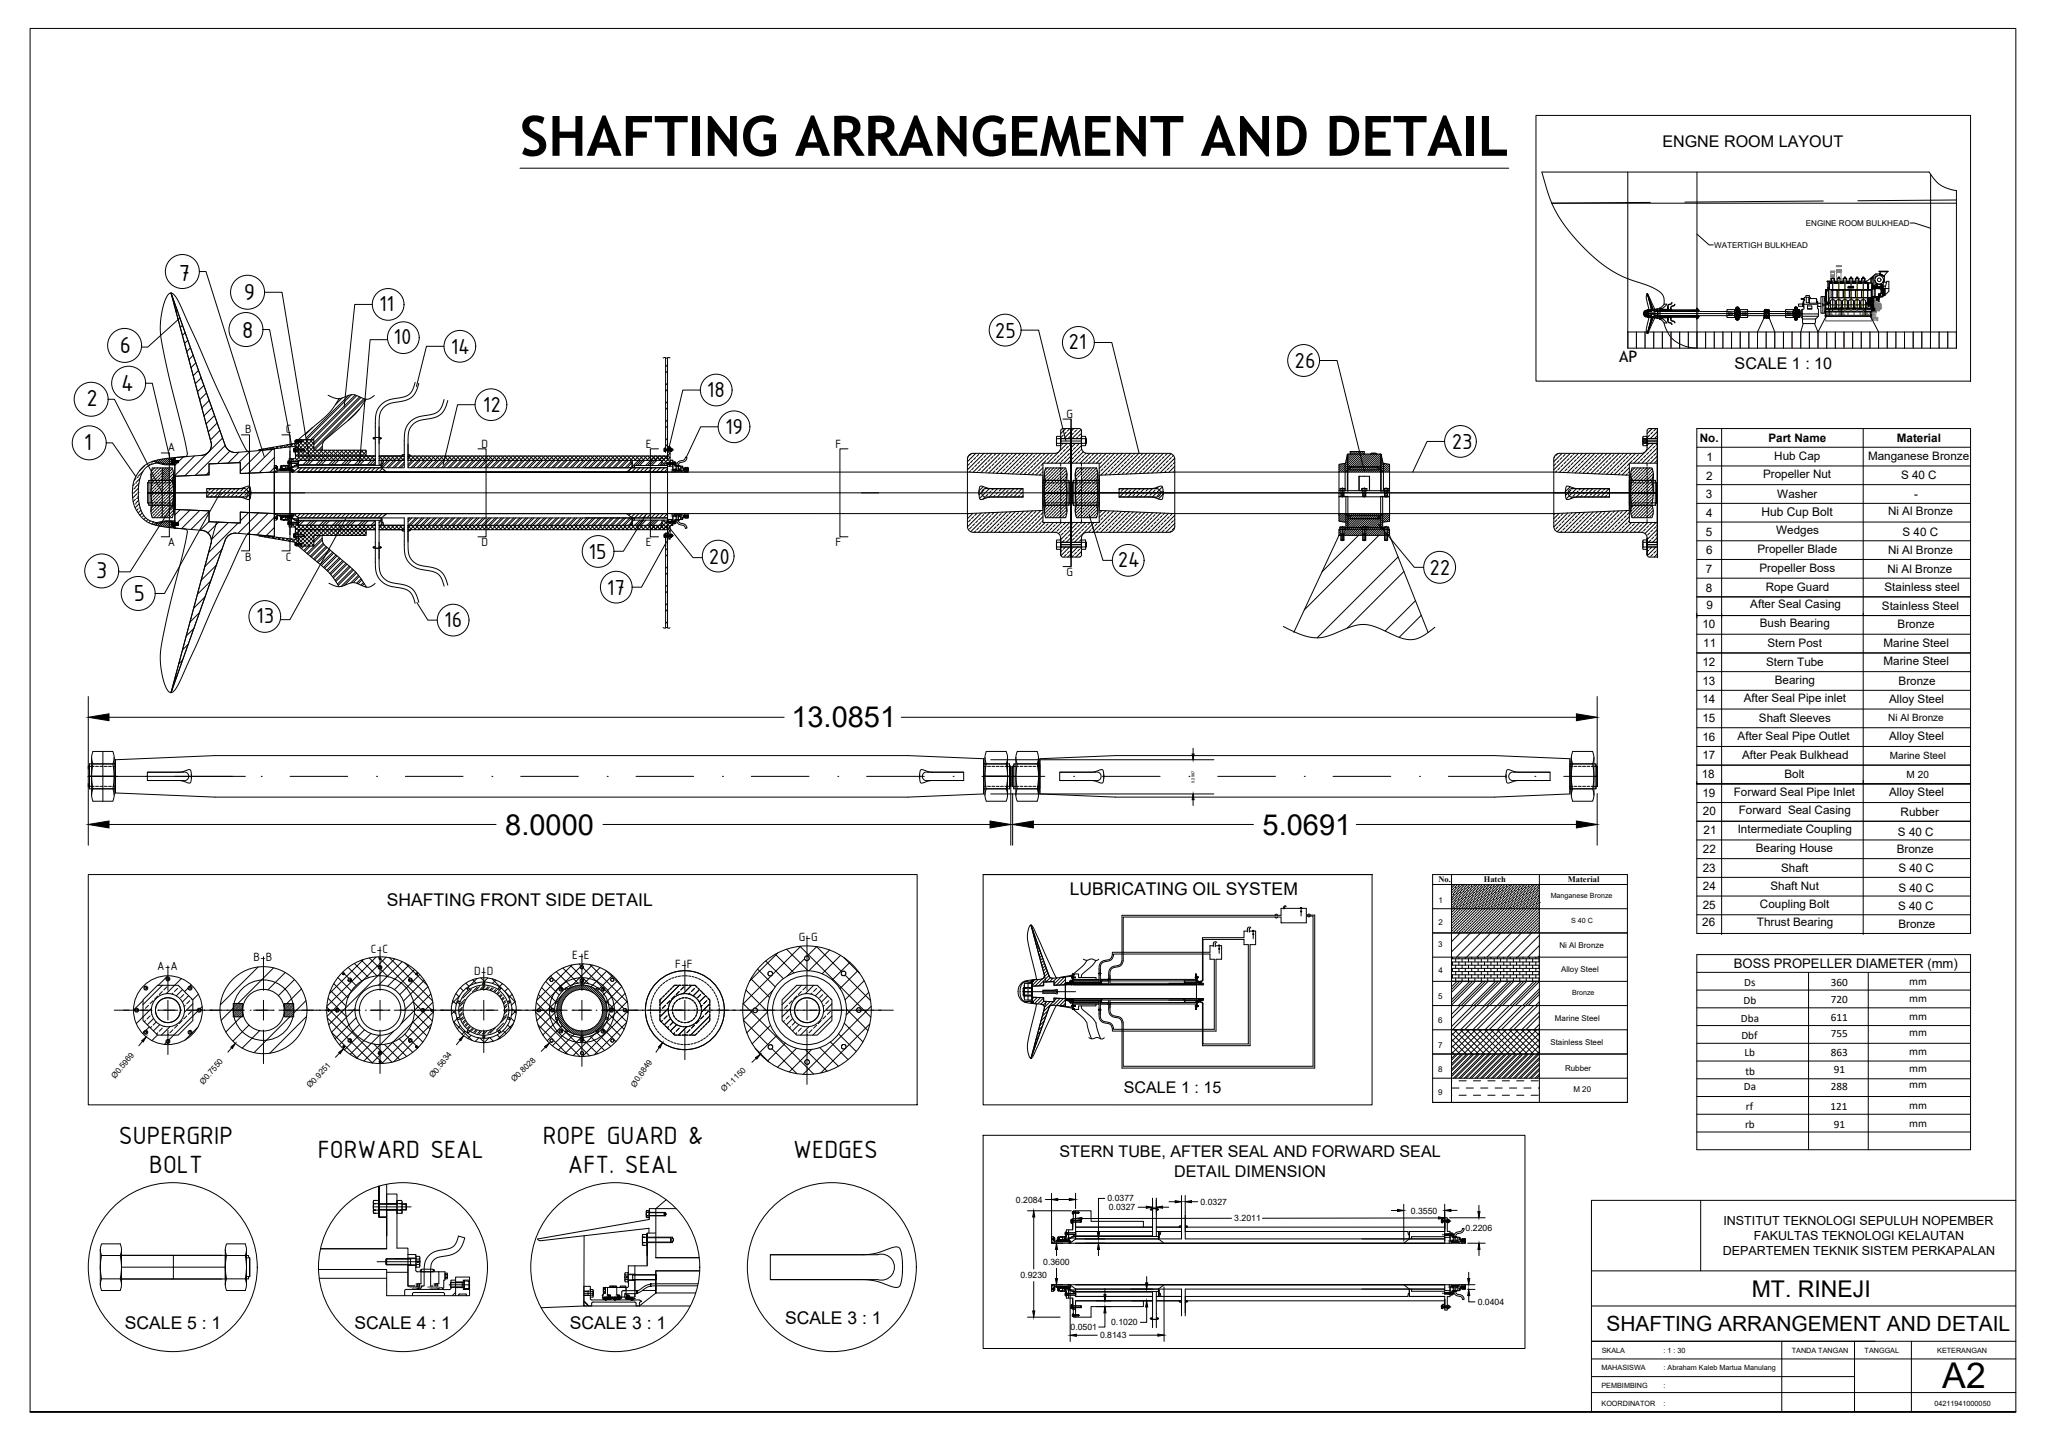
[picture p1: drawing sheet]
<svg xmlns="http://www.w3.org/2000/svg" width="594mm" height="420mm" viewBox="0 0 594 420" stroke-linecap="round" stroke-linejoin="round" font-family="sans-serif">
<defs><g id="words">
<text font-size="16.2" x="151.1" y="45.3">SHAFTING ARRANGEMENT AND DETAIL</text>
<text font-size="10.3" x="564.3" y="403.4">A2</text>
<g font-size="8.4">
<text x="229.9" y="211.4">13.0851</text>
<text x="146.8" y="242.5">8.0000</text>
<text x="366.8" y="242.5">5.0691</text>
</g>
<g font-size="7.8">
<text x="34.6" y="332.4">SUPERGRIP</text>
<text x="157.7" y="332.4">ROPE GUARD &amp;</text>
<text x="43.4" y="340.8">BOLT</text>
<text x="92.3" y="336.6">FORWARD SEAL</text>
<text x="165" y="340.8">AFT. SEAL</text>
<text x="230.5" y="336.6">WEDGES</text>
</g>
<g font-size="7.3">
<text x="52" y="81.5">7</text>
<text x="70.8" y="87.1">9</text>
<text x="70.3" y="98.3">8</text>
<text x="34.8" y="102.7">6</text>
<text x="35.2" y="113.7">4</text>
<text x="25.1" y="117.9">2</text>
<text x="24.4" y="130.8">1</text>
<text x="27.8" y="168" transform="rotate(2 27.8 168)">3</text>
<text x="38.9" y="174.6">5</text>
</g>
<g font-size="6.8">
<text x="110.1" y="90.4">11</text>
<text x="114.3" y="99.9">10</text>
<text x="289" y="98.1">25</text>
<text x="310.4" y="101.5">21</text>
<text x="131" y="102.9">14</text>
<text x="376.1" y="107.1">26</text>
<text x="140.3" y="119.6">12</text>
<text x="205.3" y="115.5">18</text>
<text x="210.6" y="126.2">19</text>
<text x="421.7" y="130.6">23</text>
<text x="171" y="162.3">15</text>
<text x="206" y="163.9">20</text>
<text x="324.7" y="164.8">24</text>
<text x="415.2" y="167">22</text>
<text x="176.3" y="172.8">17</text>
<text x="74.4" y="181">13</text>
<text x="129.1" y="182.2">16</text>
</g>
<text font-size="6.7" x="508.9" y="376.7">MT. RINEJI</text>
<text font-size="6.1" x="466.7" y="386.8">SHAFTING ARRANGEMENT AND DETAIL</text>
<g font-size="5.1">
<text x="112.4" y="263.3">SHAFTING FRONT SIDE DETAIL</text>
<text x="310.8" y="260.2">LUBRICATING OIL SYSTEM</text>
<text x="36.3" y="386">SCALE 5 : 1</text>
<text x="103" y="386">SCALE 4 : 1</text>
<text x="165.5" y="386">SCALE 3 : 1</text>
<text x="228.1" y="384.6">SCALE 3 : 1</text>
</g>
<g font-size="4.7">
<text x="482.9" y="42.7">ENGNE ROOM LAYOUT</text>
<text x="503.9" y="107.2">SCALE 1 : 10</text>
<text x="326.4" y="317.7">SCALE 1 : 15</text>
<text x="307.8" y="336.3">STERN TUBE, AFTER SEAL AND FORWARD SEAL</text>
<text x="341.1" y="341.9">DETAIL DIMENSION</text>
</g>
<text font-size="4.6" x="470.4" y="105.1">AP</text>
<text font-size="3.8" x="503.7" y="281.2">BOSS PROPELLER DIAMETER (mm)</text>
<g font-size="3.7">
<text x="71.3" y="125.9">B</text>
<text x="83" y="125.9">C</text>
<text x="309.8" y="121.6">G</text>
<text x="48.8" y="131.1">A</text>
<text x="139.9" y="130.2">D</text>
<text x="187.6" y="130.2">E</text>
<text x="242.7" y="130.2">F</text>
<text x="48.8" y="158.7">A</text>
<text x="139.9" y="158.6">D</text>
<text x="187.6" y="158.6">E</text>
<text x="242.7" y="158.6">F</text>
<text x="71.3" y="162.9">B</text>
<text x="83" y="162.9">C</text>
<text x="309.8" y="167.2">G</text>
<text x="232.1" y="273.5">G-G</text>
<text x="45.7" y="281.9">A-A</text>
<text x="73.7" y="279.1">B-B</text>
<text x="107.7" y="276.8">C-C</text>
<text x="166.2" y="278.7">E-E</text>
<text x="196.2" y="281.1">F-F</text>
<text x="137.8" y="283.2">D-D</text>
</g>
<g font-size="3.6">
<text x="500.7" y="355.9">INSTITUT TEKNOLOGI SEPULUH NOPEMBER</text>
<text x="500.5" y="364.7">DEPARTEMEN TEKNIK SISTEM PERKAPALAN</text>
<text x="509.5" y="360.3">FAKULTAS TEKNOLOGI KELAUTAN</text>
</g>
<text font-size="3.5" x="511.7" y="149.9">Hub Cup Bolt</text>
<g font-size="3.4">
<text x="493.8" y="128.4">No.</text>
<text x="513.8" y="128.4">Part Name</text>
<text x="551" y="128.4">Material</text>
<text x="495.7" y="133.9">1</text>
<text x="515.4" y="133.6">Hub Cap</text>
<text x="542.7" y="133.5">Manganese Bronze</text>
<text x="495.6" y="139.3">2</text>
<text x="512.2" y="139">Propeller Nut</text>
<text x="552.2" y="139.3">S 40 C</text>
<text x="495.6" y="144.7">3</text>
<text x="516.3" y="144.7">Washer</text>
<text x="548.5" y="149.6">Ni Al Bronze</text>
<text x="556.1" y="144.7">-</text>
<text x="495.6" y="155.6">5</text>
<text x="495.6" y="150.2">4</text>
<text x="516" y="155.3">Wedges</text>
<text x="552.7" y="155.6">S 40 C</text>
<text x="495.6" y="161">6</text>
<text x="510.6" y="160.7">Propeller Blade</text>
<text x="548.5" y="161">Ni Al Bronze</text>
<text x="495.6" y="166.5">7</text>
<text x="511.1" y="166.2">Propeller Boss</text>
<text x="548.3" y="166.4">Ni Al Bronze</text>
<text x="495.6" y="171.9">8</text>
<text x="513" y="171.6">Rope Guard</text>
<text x="547.5" y="171.7">Stainless steel</text>
<text x="495.7" y="177">9</text>
<text x="508.5" y="176.7">After Seal Casing</text>
<text x="546.7" y="177.2">Stainless Steel</text>
<text x="494.5" y="182.6">10</text>
<text x="511.2" y="182.3">Bush Bearing</text>
<text x="551.3" y="182.6">Bronze</text>
<text x="494.8" y="188.1">11</text>
<text x="513.5" y="188.1">Stern Post</text>
<text x="547.2" y="188.1">Marine Steel</text>
<text x="494.6" y="193.5">12</text>
<text x="513" y="193.5">Stern Tube</text>
<text x="547.2" y="193.2">Marine Steel</text>
<text x="494.5" y="198.9">13</text>
<text x="515.6" y="198.6">Bearing</text>
<text x="551.5" y="199">Bronze</text>
<text x="494.5" y="209.8">15</text>
<text x="494.5" y="204.4">14</text>
<text x="506.6" y="204">After Seal Pipe inlet</text>
<text x="511" y="209.8">Shaft Sleeves</text>
<text x="548.8" y="204.3">Alloy Steel</text>
<text x="494.5" y="215.2">16</text>
<text x="504.8" y="215.1">After Seal Pipe Outlet</text>
<text x="548.8" y="215.1">Alloy Steel</text>
<text x="494.5" y="220.7">17</text>
<text x="506.1" y="220.7">After Peak Bulkhead</text>
<text x="494.4" y="226">18</text>
<text x="518.4" y="226.1">Bolt</text>
<text x="494.5" y="231.5">19</text>
<text x="503.7" y="231.2">Forward Seal Pipe Inlet</text>
<text x="548.8" y="231.3">Alloy Steel</text>
<text x="494.7" y="236.9">20</text>
<text x="505.1" y="236.6">Forward Seal Casing</text>
<text x="552.1" y="237">Rubber</text>
<text x="494.9" y="242.4">21</text>
<text x="504.8" y="242.1">Intermediate Coupling</text>
<text x="551.4" y="242.9">S 40 C</text>
<text x="494.7" y="247.8">22</text>
<text x="510.1" y="247.6">Bearing House</text>
<text x="551" y="247.9">Bronze</text>
<text x="494.7" y="253.2">23</text>
<text x="517.4" y="253.3">Shaft</text>
<text x="551.5" y="253.3">S 40 C</text>
<text x="494.7" y="258.7">24</text>
<text x="511.3" y="263.8">Coupling Bolt</text>
<text x="514.3" y="258.7">Shaft Nut</text>
<text x="551.5" y="259.2">S 40 C</text>
<text x="494.5" y="269.2">26</text>
<text x="494.7" y="264.1">25</text>
<text x="510.4" y="269">Thrust Bearing</text>
<text x="551.4" y="264.5">S 40 C</text>
<text x="551.5" y="269.6">Bronze</text>
</g>
<g font-size="3.2">
<text x="506.7" y="286.4">Ds</text>
<text x="531.8" y="286.4">360</text>
<text x="554.6" y="286.3">mm</text>
<text x="506.5" y="291.6">Db</text>
<text x="531.8" y="291.3">720</text>
<text x="554.6" y="291.1">mm</text>
<text x="505.8" y="296.8">Dba</text>
<text x="531.9" y="296.5">611</text>
<text x="554.6" y="296.3">mm</text>
<text x="505.9" y="301.8">Dbf</text>
<text x="531.9" y="301.4">755</text>
<text x="554.6" y="301.1">mm</text>
<text x="506.8" y="306.9">Lb</text>
<text x="531.9" y="306.7">863</text>
<text x="532.7" y="311.7">91</text>
<text x="554.6" y="306.5">mm</text>
<text x="554.6" y="311.4">mm</text>
<text x="506.6" y="316.6">Da</text>
<text x="507" y="312.3">tb</text>
<text x="531.8" y="316.6">288</text>
<text x="554.6" y="316.2">mm</text>
<text x="507.2" y="322.6">rf</text>
<text x="531.8" y="322.5">121</text>
<text x="554.6" y="322.2">mm</text>
<text x="506.9" y="327.7">rb</text>
<text x="532.7" y="327.7">91</text>
<text x="554.6" y="327.5">mm</text>
</g>
<g font-size="2.9">
<text x="548.6" y="209.6">Ni Al Bronze</text>
<text x="549" y="220.5">Marine Steel</text>
<text x="553.9" y="226">M 20</text>
</g>
<g font-size="2.5">
<text x="417.9" y="256.3">No.</text>
<text x="431" y="256.2">Hatch</text>
<text x="455.5" y="256.2">Material</text>
<text x="295.1" y="349.4">0.2084</text>
<text x="321.7" y="349.1">0.0377</text>
<text x="322.1" y="351.7">0.0327</text>
<text x="348.7" y="350.1">0.0327</text>
<text x="409.9" y="352.6">0.3550</text>
<text x="358.6" y="354.9">3.2011</text>
<text x="425.8" y="357.6">0.2206</text>
<text x="296.4" y="371.4">0.9230</text>
<text x="303.1" y="367.6">0.3600</text>
<text x="429.3" y="379.2">0.0404</text>
<text x="311" y="386.5">0.0501</text>
<text x="319.6" y="388.9">0.8143</text>
<text x="322.8" y="385.1">0.1020</text>
</g>
<g font-size="2.3">
<text x="524.6" y="65.7">ENGINE ROOM BULKHEAD</text>
<text x="498" y="72">WATERTIGH BULKHEAD</text>
<text x="417.9" y="262.3">1</text>
<text x="417.8" y="268.8">2</text>
<text x="417.8" y="275.2">3</text>
<text x="453.1" y="275.4">Ni Al Bronze</text>
<text x="417.9" y="282.8">4</text>
<text x="453.5" y="282.5">Alloy Steel</text>
<text x="417.8" y="290.4">5</text>
<text x="417.8" y="297.1">6</text>
<text x="451.7" y="296.8">Marine Steel</text>
<text x="417.8" y="304.6">7</text>
<text x="450.4" y="303.7">Stainless Steel</text>
<text x="417.8" y="311.5">8</text>
<text x="454.6" y="311.2">Rubber</text>
<text x="33.4" y="313.6" transform="rotate(-51 33.4 313.6)">Ø0.5969</text>
<text x="59.1" y="315.3" transform="rotate(-50 59.1 315.3)">Ø0.7550</text>
<text x="90.1" y="316.2" transform="rotate(-47 90.1 316.2)">Ø0.9251</text>
<text x="125.9" y="313.4" transform="rotate(-52 125.9 313.4)">Ø0.5634</text>
<text x="149.4" y="314.5" transform="rotate(-45 149.4 314.5)">Ø0.8028</text>
<text x="184.5" y="316" transform="rotate(-56 184.5 316)">Ø0.6849</text>
<text x="210.4" y="317.4" transform="rotate(-43 210.4 317.4)">Ø1.1150</text>
<text x="457.1" y="317.4">M 20</text>
<text x="417.8" y="318.3">9</text>
</g>
<g font-size="2.1">
<text x="450.5" y="261">Manganese Bronze</text>
<text x="456.4" y="268.2">S 40 C</text>
<text x="456.7" y="289">Bronze</text>
<text x="465.3" y="393.1">SKALA</text>
<text x="483.3" y="393.1">: 1 : 30</text>
<text x="520.5" y="393.1">TANDA TANGAN</text>
<text x="541.7" y="393.2">TANGGAL</text>
<text x="562.8" y="393.1">KETERANGAN</text>
<text x="465.2" y="398">MAHASISWA</text>
<text x="483.3" y="398">: Abraham Kaleb Martua Manulang</text>
<text x="465.2" y="403.3">PEMBIMBING</text>
<text x="483.3" y="403.3">:</text>
<text x="465.2" y="408.5">KOORDINATOR</text>
<text x="483.3" y="408.5">:</text>
<text x="561.9" y="408.4">04211941000050</text>
</g>
<text font-size="1.2" x="347" y="227.5" transform="rotate(-90 347 227.5)">0.2967</text>
</g></defs>
<!-- layer: 0 -->
<g fill="none" stroke="#000" stroke-width=".29">
<path d="M446.2 33.5h126.3v77.2h-126.3zM151.1 48.9h287.2M472.9 50v51.2h95.4v-45.8a9.7 9.7 0 0 1-7.9-5.4h-112.5l1 3.3a40.7 40.7 0 0 0 12.7 20.2 34.9 34.9 0 0 0 16.3 9.2l1.6 .6a5.5 5.5 0 0 1 3.8 3.1l.1 2M479.4 58.8l-28.6 .2h117.5M493 50v51.2a9.2 9.2 0 0 1-9.6-7.4M529.7 58.4l-40.2 .3M560.9 50.7l-.1 50.5M568.3 58.1l-28.6 .2M57.9 78.9h1.9l17 53.8M493 68l3.5 3.2h1.2M554.9 64.8h1.2l4.7 1.5M49.9 85.8h.1"/>
<path d="M50.7 87.9l-.2 .2M51.5 90.1l-.4 .4M52 92.6l-9.1 8.2h-1.8M52.2 92.3l-.5 .5M53 94.5l-.6 .6M53.8 96.7l-.8 .8M54.6 98.9l-1 .9M76.4 95.8h1.9l6.4 33.6M76.8 84.9h5.1l8 48.2M108.1 88.5h-5l-3.1 29.6M112.6 98.7h-5.1l-3 35.8M296.6 95.9h5.1l7.9 32.2"/>
<path d="M317.9 99.5h5.1l7.9 32.2M475.4 96.5v4.7M477.9 91.1h26.8h-.8M477.9 91.1h4.5M477.9 91.1h.8M477.9 90.8h.8v.3M477.9 90.8h.8M477.9 90.8v.7M477.9 96.5v4.7M478 90.6v1.1M478 90.2a1.01 1.01 0 0 0-.6 .9 1.01 1.01 0 0 0 .6 .9M478 92l.7 .1"/>
<path d="M478 90.4h.6v1.4h-.6zM478 90.8l.7-.1v.4M478 90.2l.7 .1M478.3 90.4v1.4M478.5 85.3l1.2 4.3-.3 .4M478.5 85.3l1.6 4.4M478.6 96.9h.1M478.6 85.3h.1M478.6 90.2h.1M478.6 90.1l.1 .1M478.6 90.2h.2M478.6 90.6v1.1"/>
<path d="M478.6 92v.1M478.6 92h.1M478.6 92h.2M478.6 90.1v.1M478.6 90.2v.1M478.6 85.6h.1M478.7 92v.1M478.7 90.1l-.7 .1M478.7 90.3a.85 .85 0 0 0-1.1 .8 .85 .85 0 0 0 1.1 .8M478.7 90.2h.1M478.7 90.1l.3-.1-.7-3.3 .2-1.4 2.3 4.6-.3 .3M478.7 90.1v1h2.9"/>
<path d="M478.7 91.9l-.7 .1M478.7 92.1l.3 .2-.7 3.2 .2 1.4 2.3-4.6M478.7 91.1v.4h-.8M478.7 91.4l-.8 .1M478.7 91.1v.4h-.7M478.7 90.1v.2M478.7 91.9v.2M478.7 92h.1M478.7 85.9h.1M478.7 85.8h.1M478.7 96.4v.1M478.8 92h.1"/>
<path d="M478.8 86h-.1M478.8 90.2h-.1M478.8 90.2h.1M478.8 92v.1M478.8 92.1h-.2M478.8 91.6l-.1 .2M478.9 90.1l-.2 .2M478.9 86.2l-.1 .1M478.9 96l-.1 .1M478.9 86.4v.1M479 86.6l-.1 .1M479 95.5l-.1 .2"/>
<path d="M479.1 91.6l-.4 .5M479.1 86.9l-.1 .1M479.2 87.1l-.1 .1M479.2 90l-.5 .6M479.2 90.6l.9-.9 .3 .2 1.2-.1v2.6M479.2 95l-.2 .3M479.3 87.3l-.2 .1M479.3 87.5l-.1 .2M479.4 94.6l-.3 .3M479.4 91.6l-.5 .5M479.4 87.7l-.2 .2M479.4 90l-.7 .1"/>
<path d="M479.4 92.2l.3 .4-1.2 4.3M479.5 88l-.2 .1M479.5 90l-.6 .6M479.5 94.1l-.3 .4M479.6 88.2l-.2 .2M479.6 91h1.1l-.1 .2h-1v-.2l1.2-.1 .1 .3M479.6 91.7l-.5 .5M479.6 91.6v.3M479.6 88.4l-.2 .2M479.6 90.5l-.1 .1M479.6 91.9l-.2 .3-.7-.1M479.7 93.7l-.4 .4"/>
<path d="M479.7 89.7l.2 .6 .3-.4M479.7 88.6l-.2 .2M479.8 88.8l-.2 .3M479.9 93.2l-.5 .5M479.9 92l-.2 .5M479.9 89l-.3 .3M479.9 92l-.3 .3M480 89.3l-.3 .2M480 92.8l-.5 .4M480 89.5l-.3 .3M480.2 92l-.5 .5M480.4 96.5v4.7"/>
<path d="M480.5 89.9l-.3 .3M480.5 92l-.9 .8M480.8 91.7l-.2 .2M480.8 92.3l.8 .1M480.9 91.1l-.1 .2-.3-.1M481.1 91.7l-.6 .6M481.1 92.4l1.1 .2M481.1 89.9l-.5 .5M481.1 92.4l1.1 .1M481.4 91.7l-.6 .6M481.4 89.9l-.6 .6M481.6 90.5l-1 .1v-.4l-1 .1v.3h-.9v.5h2.9"/>
<path d="M481.6 91.1h-2.9v1M481.6 91.1h-2.9v.5h.9M481.6 91.7h-1v.3l-1-.1M481.6 92.4l-1.2-.1-.3 .2-1.6 4.4M481.6 90.5h.1M481.6 91.7h.1M481.6 90l-.5 .5M481.6 90.3l-.2 .2M481.6 92.1l-.3 .3M481.6 90.5l22.3 .1M481.6 91.9h.1M481.6 90.4l.5 .1"/>
<path d="M481.6 90.4h.1M481.6 91.8v.1M481.6 91.8h.1M481.6 91.7l-.6 .6M481.6 90.3v.1M481.7 90.4h.1M481.7 91.8h.1M481.7 90.3l.1 .1M481.7 90.3h.1M481.8 90.4h.1M481.7 91.8l.1 .1M481.7 91.9h.1"/>
<path d="M481.8 91.9h.1M481.7 91.8v.1M481.8 90.3h.1M481.8 90.4h-.1M481.8 90.3h.2M481.8 91.8h.1M481.8 91.8l-.1 .1M481.8 91.9h.2M481.9 90.3h.1M481.9 91.9h.1M481.8 91.8v.1M481.8 90.3v.1"/>
<path d="M481.9 90.4h.1M481.9 90.3v.1M481.9 91.8h.1M481.9 91.8v.1M482 90.3h.1M482 91.9h.1M481.9 90.4h2.8M481.9 90.2l.1 .1M481.9 92l.4 .4-.1-.2M481.9 92h.1M481.9 91.8l.2 .1M482 90.2h2.5h-2.2l-.1 .3"/>
<path d="M482 90.4h.1M482 90.2h-.1M482 90.3v.1M482 91.9l-.1 .1M482 91.9v.1M482 92h.1M482 91.8l-.1 .1M482 91.8h.1M482 91.8v.1M482 90.2h.1M482 90.2v.1M482 92h.3h-.3"/>
<path d="M482 90.1l.1 .4M482.1 90.4h.1M482.1 90.4h-.2M482.1 91.7l-.1 .4M482.1 91.8v.1M482.1 91.8l.2 .1M482.1 91.8h.1M482.1 91.9h.1M482.1 91.9h.2M482.1 90.5h.1M482.1 91.7h.1M482.1 91.8h-.5"/>
<path d="M482.1 89.8h.1M482.1 92.3h.1M482.1 89.9h.1M482.1 92.4h.1M482.2 89.6h.1M482.2 89.8h.1M482.2 89.9h.1M482.2 92.4h.1M482.2 92.3v.1M482.2 92.6h.1M482.2 89.8l.2 .1M482.2 92.3l.2 .1"/>
<path d="M482.2 90.1l-.3 .2M482.2 92.3h.2M482.2 92.4h.2M482.2 89.9h.2M482.2 89.8h.2M482.2 89.7h.1M482.2 89.7l-1.1 .2 1.1-.1M482.2 92.4v.1M482.2 91.7l.1 .1M482.2 90.3h.1M482.2 91.9h.1M482.2 90.3l2.5 .1"/>
<path d="M482.3 90.1v1.6h10.7v-1.2M482.3 90.3v.2l10.7-.1M482.3 89.8l-.1 .2M482.3 90.2l-.3 .1M482.3 90.3h.1M482.3 90.3l-.2 .1M482.3 91.7v.4h2.2h-2.2v-.3M482.3 92h.1M482.3 91.9h2.2v1.2a.98 .98 0 0 0 1 .9l.1 .3M482.3 92.4v.1M482.3 89.6v.4h2.2M482.3 89.6h.1"/>
<path d="M482.3 92.6h-.1M482.3 92.6h.1M482.4 89.8v.1M482.4 89.9h-.2M482.4 92.4h-.2M482.4 92.3h.1M482.4 92.4h.1M482.4 89.9h.1M482.4 92.3v.1M482.4 89.8h.1M482.9 96.5v4.7M482.9 92.4l1.3 1.4h-.8"/>
<path d="M483.4 88.4l-1.1 1.2h.4v.3h1.5v.1M483.4 88.4h.8l-1.3 1.5M484.2 92.2v.2h-1.5v.3h-.4l1.1 1.1M484.4 89.5h.1M484.4 92.7h.1M484.5 89.5h.1M484.5 92.7h.1M484.5 92.2h-2.2v.4M484.6 92.6l.1 .9 .9 .4 .1 .4M484.6 92.2h.7M484.6 90h.7M484.6 89.2v1.1"/>
<path d="M484.6 91.9v1.1M484.6 92.7h.1M484.6 89.5h.1M484.7 91.8l-.1 .3h8.4M484.7 91.9v.1M484.7 91.8l-2.8 .1M484.7 91.8v.1M484.7 90.4v.1M484.7 90.3v.1M484.7 91.7v.1M485.3 90h.1M485.3 92.2h.1"/>
<path d="M485.3 92.1v.5a.96 .96 0 0 0 1.1 .9l.1 .3M485.4 90h.1M485.4 92.5v-.4l.1 .9 .9 .4 .2 .4M485.4 92.2h.1M485.4 96.5v4.7M485.5 90l7.5 .1v-.2l.1 .3M485.6 87.9l-.1 .3-.4 .2a.63 .63 0 0 0-.6 .7v1.2h-2.2M485.7 87.9l-.2 .5-.8 .3-.1 1M486.5 88.4l-.5 .5a.63 .63 0 0 0-.7 .7v.6M486.6 88.4l-.2 .4-.9 .4-.1 1v-.5M487.9 96.5v4.7M490.5 96.5v4.7"/>
<path d="M490.6 91.8h1.4M490.6 90.4h1.4M491.9 90.2v.1M491.9 91.7l.1 .1M491.9 92v.1M491.9 90.2v.2M491.9 91.8v.3M492 90.3l1 .1M492 90.4l-.1 .1M492.9 89.9h.1M492.9 92.3v.1M492.9 92.4h.3"/>
<path d="M492.9 89.9h.3M492.9 89.8h.1M492.9 92.4h.1M492.9 92.3h.1M492.9 90.3h.3M492.9 92h.3M492.9 89.9v-.3l.1 .3M492.9 89.6h.1M492.9 89.6l.1 .3zM492.9 89.9h.2M492.9 92.3v.4l.1-.4M492.9 92.3v.4z"/>
<path d="M492.9 92.3h.2M493 89.9h.1M493 89.8h.1M493 92.3h.1M493 92.4h.1M493 90.5h-10.7h10.7M493 90.3h.1M493 91.7h-10.7h10.7M493 91.8l-10.7-.1v.3M493 92h.1M493 91.9l.1 .1M493 91.9v.1"/>
<path d="M493 91.8l-1 .1M493 92.6l-.1 .1M493 91.9h.4M493 90.3l.4 .1M493 90.4v.1M493 89.8h-.1M493 92.3v.1M493 89.8v.1M493 91.7v.1M493.1 89.9h.1M493.1 92.4h.1M493.1 91.7v.1"/>
<path d="M493.1 89.8v.1M493.1 89.8h.1M493.1 92.3h.1M493.1 92.3v.1M493.1 90.5h.1M493.1 90.2l-.1 .1M493.1 90.3l.1 .1M493.1 92l-.1 .3v-.2l-7.5 .1M493.1 91.9l-.1 .1M493.1 92h.1M493.1 91.8h.1M493.1 90.2v.3"/>
<path d="M493.1 90.3h.1M493.2 90.2h-.1M493.2 91.7h.1M493.2 91.7l-.1 .3M493.2 91.8l-.1 .1M493.2 90.5h.1M493.2 90.3h.1M493.2 90.2v.1M493.2 91.9v.1M493.2 92h.1M493.2 90.4h.1M493.2 91.8h.1"/>
<path d="M493.2 91.9h.1M493.2 90.2h-8.6l.1 .2M493.2 90.4v.1M493.2 90.4h-.1M493.2 90.2v.2M493.2 91.8v.2M493.3 90.3h.1M493.2 91.8v.1M493.3 91.9h.1M493.2 90.3v.1M493.2 91.9l.3 .2zM493.3 90.2l.2-.1z"/>
<path d="M493.3 91.8h.3M493.3 90.3v.1M493.3 91.8v.1M493.3 90.4h.1M493.3 91.8h.1M493.3 90.5h.1M493.3 91.8l.1 .1M493.4 90.4h-.1M493.4 90.3v.1M493.4 91.8v.1M493.4 90.5h.1M493.4 91.8h.1"/>
<path d="M493.4 90.3l-.1 .1M493.4 90.3h.1M493.4 91.9h.1M493.4 91.7h.1M493.4 90.4h.2M493.4 91.7v.1M493.4 90.4h.1M493.5 90.5h.1M493.5 90.4l-.1 .1M493.5 90.4h-.1M493.5 90.4h.1M493.5 91.7h.1"/>
<path d="M493.5 91.8h.1M493.5 90.5h-.1M493.5 91.8h-.1M493.6 90.4v.1M493.6 91.8h.1M495.5 96.5v4.7M498 96.5v4.7M500.5 96.5v4.7M502 91.1l.1 .2 .3-.1M503 96.5v4.7M503.3 91h-1.1l.1 .2h1v-.2l-1.2-.1-.1 .3M503.9 91.1h.7"/>
<path d="M503.9 90.8h.8h-.8v.3M503.9 90.7v.1M503.9 91.1v.4l.8-.1h-.8M503.9 90.2h1.6v1.8h-1.6zM503.9 91.6l-22.3 .1M503.9 91.5h.1M503.9 90.6v1.1M503.9 90.8v.7M504 90.8v-.4h.5v.4M504 91.5v.3h.5v-.3M504 90.8h.5M504 91.5h.5"/>
<path d="M504.3 89.5v.2h.8M504.3 89.5h.8M504.3 92.7v-.1h.8v.1M504.4 92.5l-.1 .3M504.4 92.5v.1M504.4 89.6h.3v3h-.3M504.4 89.8l-.2 .2h-2.5v2.1l2.7 .3M504.4 92.4v.6l.6-.1M504.4 89.6v.1M504.4 89.6l-.1-.1 .1 .2M504.4 92.6l-.1 .2M504.4 90.2v.7"/>
<path d="M504.4 91.3v.7M504.4 92.6h.6M504.5 90.8l.1 .3M504.5 91.1h17.2M504.6 91.1l-.1 .4M504.6 90.6v1.1M504.7 90.8v.6v-.6l-.1 .3M504.7 89.5h-.3l.3 .2M504.7 92.6h-.3l.3 .1M504.7 89.2v3.8M504.7 90.8v.6M504.8 90.8h.7v.3"/>
<path d="M504.8 90.8h.7M504.8 90.8v.7M504.8 90.6v1.1M504.9 90.8v.7M504.9 90.8h.5l.1 .3-.1 .4h-.5M504.9 91.5v.3h.5l.1-.3M505 89.6h-.3v3h.3M505 89.6v.1M505 92.6l.1 .2M505 92.6h.1M505 89.3v.5M505 90.2v.7"/>
<path d="M505 91.3v.7M505 92.4v.5M505 89.3h-.6v.5M505 89.8l2.7 .3v2.1l-2.5 .1-.2 .1M505.1 89.5v.1M505.1 89.5l-.1 .1M505.1 89.6l-.1 .1M505.1 92.6v.2M505.1 92.6h.1M505.1 89.5v.2M505.1 92.6v.1M505.1 92.7h-.8"/>
<path d="M505.5 90.6v1.1M505.5 91.1h-.8v-.3v.6M505.5 91.1h-.8v.3M505.5 90.7l-.1-.3h-.5v.4M505.5 91.1v.4h-.7M505.5 91.4l-.7 .1M505.5 90.6h15.4M505.5 91.6h15.4M505.5 96.5v4.7M506.1 91h1.1l-.1 .2h-1v-.2l1.2-.1 .1 .3M507.4 91.1l-.1 .2-.3-.1M508 96.5v4.7"/>
<path d="M512.5 91.7l.2 .3M512.5 91h1.4M512.5 91.2h1.4M512.5 92.4v-.2h1.4v.2M512.5 92.4h1.4M512.5 90.5v1.2M512.5 92.4l-1.9 4.1v4.7M512.5 92.2v.3M512.5 92.1v.1M512.5 92.2v.1M512.5 92.1h.1M512.5 92.1h1.4"/>
<path d="M512.5 91h.1M512.5 91.1v.1M512.5 92.5h.1M512.5 92.3h.1M512.5 92.3v.1M512.5 91v.2M512.5 92.3l.1 .2M512.6 91h-.1M512.6 91.2h-.1M512.6 91.2h.1M512.6 91v.2M512.6 92.1v.4"/>
<path d="M512.6 90.3l-.1 .1M512.6 92.1h.1M512.6 92.1h-.1M512.6 91h.1M512.6 92.5h.1M512.6 92.3h.1M512.6 91.1h.1M512.7 92.1l-.1 .1M512.7 90.3v.2M512.7 90.5v.5M512.7 90.3l-.2 .2M512.7 91.2v1"/>
<path d="M512.7 92.2h-.1M512.7 91.7l-.2 .2 .3-.2M512.7 90v.5M512.7 90h.1M512.7 90v1.1M512.7 91v.1M512.7 90v.3M512.7 90.4h.9M512.7 91.8l-.2 .1M512.7 92.1v.1M512.7 91.8h.1M512.7 90.4h1"/>
<path d="M512.8 92.2l-.2 .1M512.8 90.4h.1M512.8 90.4l-.1 .1M512.8 91.8l-.2 .2M512.8 91.8h.1M512.8 92.1v.1M512.8 91.9h.1M512.8 91.8v.1M512.8 91.9l-.1 .1M512.8 91.8l-.1 .1h1M512.9 89.9h.3M512.9 91.8l-.1 .1"/>
<path d="M512.9 90.3l.3-.3-.4 .4M512.9 89.9l-.2 .2M513 91.7l-.1 .1M513 90.4l-.2 .1M513 90.4l-.1 .1M513 89.9l-.5 .6M513.1 90.6v.4zM513.1 90.6h.3v.4M513.1 91.9h-.1M513.1 91.9l-.4 .2M513.1 96.5v4.7M513.1 91.7l-.4 .4"/>
<path d="M513.1 89.9l-.6 .6M513.1 92.1l-.1 .3M513.2 92.1h.1M513.2 91.7l-.5 .4M513.2 91h.1M513.2 91h-.1M513.2 92.2l-.2 .2M513.2 92.5h.1M513.2 92.3h.1M513.2 92.3l-.1 .1M513.2 91.1h.1M513.2 89.9l-.6 .6"/>
<path d="M513.2 91v.2M513.3 91h.1M513.2 89.9l-.5 .1M513.2 92.1v.4M513.2 90.4h-.1M513.2 90.3l.4-.3-.6 .5M513.3 91.1l-.1 .1M513.3 92.5h-.1M513.3 91.2h-.1M513.3 91v.2M513.3 92.1l-.1 .4M513.3 92.3h-.1"/>
<path d="M513.3 92.1h.1M513.3 90.4l-.2 .1M513.3 92.1v.1M513.3 90.4l-.1 .1M513.3 90l-.3 .3M513.4 91.9l-.6 .5M513.4 90l-.4 .5M513.4 91.7l-.8 .7 .6-.6M513.4 92.1l-.1 .2M513.4 91.9l.2-.2-.4 .4M513.5 91.7l-.1 .2M513.5 91.8l-.1 .1"/>
<path d="M513.5 92.1l-.2 .3M513.5 91.7l-.6 .7M513.6 90.4h-.2M513.6 90.3v.1M513.6 90.4v.1M513.7 91.8l-.1 .1M513.7 90l-.4 .3M513.7 90.4h-.1M513.7 91.9l-.4 .3M513.7 91.9h.1M513.7 91.7l-.1 .2M513.7 90h-.5l-.5 .4"/>
<path d="M513.7 90.3l-.3 .2M513.7 90.4h.1M513.7 90v1.1M513.7 91.2v1M513.7 91.8h.1M513.7 90l-.4 .5M513.7 90.3l-1.1 .2M513.7 90h.1M513.7 90.5l.2-.2-.3 .2M513.7 91.7h.1M513.7 90l.1 .3M513.7 90v.1"/>
<path d="M513.7 90.1l-.4 .4M513.7 92l-.4 .4M513.7 92l-.3 .4M513.7 91.2v1l-.1 .2 .1-.2M513.7 91.7l-1 .1M513.7 91.7h-1h1M513.7 90.2l-.1 .1M513.7 91.7v.2M513.8 90.3h.1M513.8 90.3h-.1M513.8 91v.2M513.8 91h.1"/>
<path d="M513.8 91.7h-.1M513.8 90.3v.7M513.8 90.3l-.1 .1M513.8 92.3v.2M513.8 92.5h.1M513.8 92.3h.1M513.8 92.2l-.2 .2M513.8 92.3l-.1 .1M513.8 91.2h.1M513.8 91.1h.1M513.8 92.1l-.1 .1M513.8 91.1l.1 .1"/>
<path d="M513.8 91.7l-.1 .1M513.8 92.1v.4M513.8 92.1h.1M513.9 91.7l-.4 .4M513.9 91h.1M513.9 91.1h.1M513.9 92.3h.1M513.9 92.5h.1M513.9 92.1v.4M513.9 92.1h.1M513.9 91.9h-.1M513.9 92.2v.1"/>
<path d="M513.9 91v.2M513.9 90.3l-.2 .1M513.9 90.3v1.6l-.2 .1M513.9 90.5h.1M513.9 91.8l-.1 .2M513.9 92.3v.1M513.9 90.4l-.1 .1M513.9 90.4v.1M513.9 92.4l1.7 4.1v4.7M518.1 96.5v4.7M519.1 91.1v.2l.3-.1M520.3 91h-1.1l.1 .2h1v-.2l-1.2-.1v.3"/>
<path d="M520.6 96.4v4.7M520.9 91.1h.8M520.9 91.1h.8v-.3v.6M520.9 90.7l.8 .1M520.9 91.1v.4h.8M520.9 91.4l.8 .1M520.9 91.1l.1 .4h.6M520.9 91.5h.1M521 90.8v-.4h.6v.4M521 91.5v.3h.6v-.3M521.3 89.5v.2h.9M521.3 89.5h.9"/>
<path d="M521.4 92.5l-.1 .3M521.4 92.5v.1M521.4 89.8l.1-.5 .5-.1 .1 1.3h.2v-.5M521.4 89.6h.3v3h-.3M521.4 89.8l-2.7 .3 .1 2.1 2.5 .1 .1 .1M521.4 89.6v.1M521.4 89.6l-.1-.1 .1 .2M521.4 92.6l-.1 .2M521.4 89.6h.3M521.4 92.6h.6M521.4 90.2v.7M521.4 91.3v.7"/>
<path d="M521.6 90.8v.3M521.6 90.8h-.6l-.1 .3M521.6 91.1v.4M521.6 90.6v.5M521.7 91.1v.3M521.7 90.8h-.8v.3M521.7 90.8v.7M521.7 90.8v.6M521.7 89.5h-.3l.3 .2M521.7 92.6h-.3l.3 .1M521.7 90.2h-.8v1.8h.8M521.7 89.2v3.8"/>
<path d="M522 89.6h-.3v3h.3M522 89.6h.1M522 92.6l.1 .2M522 92.6h.1M522.1 90.2v.1M522.1 91.9v.1M522.1 91.1v.1M522.1 91.2h.1M522.1 90.2h.1M522.1 92h.1M522.1 90.3h.1M522.1 91v.2"/>
<path d="M522.1 90.3h.7M522.1 91.9h.7M522.1 91.2h.7M522.1 91.9h.1M522.1 89.5v.1M522.1 89.5l-.1 .1M522.1 89.5l.1 .1M522.1 92.6v.2M522.1 92.6h.1M522.1 90.2l.1 .2M522.1 92l.4 .2M522.1 91.1l.1 .1"/>
<path d="M522.1 89.5v.2M522.1 91.9v.2M522.1 92.5v.2M522.2 91.9l-.1 .1M522.2 91.9l.1 .1M522.2 91l-.1 .1M522.2 92.6h-.9v.1M522.2 91h.1M522.2 89.5h.1M522.2 92.6h.1M522.2 89.5v.2M522.2 89.5v.1"/>
<path d="M522.2 92.6v.1M522.2 92.7h-.9M522.3 90.1v.1M522.3 91l-.1 .2M522.3 91.7l-.3 .1v1.2h-.5l-.1-.6M522.3 90.2l-.1 .2M522.3 90.2h.4M522.3 92h.4M522.3 91v.2M522.3 91.9v.2M522.4 90.2h.3l-.3 .1M522.5 91.7v-1.7h-.2v2.2v-.2"/>
<path d="M522.5 90v2.2M522.7 91.7v-1.7h-.2v2.2h.2v-.5h.5M522.7 90.2v.1M522.7 90.2v.2M522.7 91.9l.1 .2-.1-.1M522.7 91.9v.1M522.7 91v.2M522.7 90.6h.5M522.7 91h.1M522.7 91.9v.2M522.8 90.1l-.1 .3M522.8 90.1l-.7 .2"/>
<path d="M522.8 91.9v.2l-.7-.2M522.8 91v.1M522.8 91.1l-.1 .1M522.8 91l-.7 .1M522.8 90.1v.2M522.8 91v.2M523.1 90.6v1.1M523.2 91.2h5.1l-.1 .7h-4.6M523.2 91.1h.4M523.6 89.9l-.4 .1v2.2l.4 .2M523.6 92.7v1.1l.2 .2M523.6 88.3v.7"/>
<path d="M523.7 86.7h-.5v.3h.5M523.8 88.3h-1.3v.7h1.3M523.8 94l-.7 2.5v4.7M524 89.1v-1.6h-.1l-.1 1.6h.2l.1 .6-.5 .2v2.8h3.9l.6-.8M524.1 87v-.3h-.4v.3h.5l-.2 .5M524.1 86.7l.1-.2 .4-.2v-.4h1l.3 .9M525.1 88.9h1.3v.9h-1.3zM525.1 89.7h1.3M525.5 88v-1.6h-.8v1.6l1 .1M525.5 87h.2M525.6 96.5v4.7M525.8 86.5v.3"/>
<path d="M527.1 94l1 2.5M527.4 92.7v1.1l-.3 .2h-3.3M527.7 87v-.2h-2v1.3h2v-1.1l.2 .6M528.1 89.1l.2 2.1M528.1 88.1v1M528.1 96.5v4.7M529 88.1h-.9v-.5h-.2v.8h-3.9M529 89l-.9 .1M529.5 86.2h-.5v4.8h.5M529.5 88.2v.8M529.6 88.6h14.2M530.4 92.1l-2.3 4.4"/>
<path d="M530.4 91.6h13.1M530.7 96.5v4.7M531.4 89.8v1.7M532.4 81.6v8.8M533.2 96.5v4.7M534.2 81.6v8.8M534.9 89.8v1.7M535.7 96.5v4.7M536 81.6v8.8M537.7 81.6v8.8M538.2 96.5v4.7M539.5 81.6v8.8"/>
<path d="M540.7 96.5v4.7M541.3 81.6v8.8M541.9 89.8v1.7M543.2 96.4v4.7M543.5 92.1l2.2 4.4v4.7M548.2 96.5v4.7M550.8 96.5v4.7M553.3 96.5v4.7M555.8 96.5v4.7M558.3 96.5v4.7M563.3 96.5v4.7M565.8 96.4v4.7"/>
<path d="M568.3 96.5h-95.4v4.7M31.4 116h1.8l13.9 27.2M42.3 111.4h1.9l5.2 22.1M55.3 101l-1 1.2M56.1 103.2l-1.2 1.3M56.9 105.4l-1.4 1.4M57.7 107.6l-1.6 1.6M58.5 109.8l-1.8 1.7M59.2 112l-1.8 1.8M60 114.2l-2 2M60.8 116.4l-2.2 2.1M61.6 118.5l-2.3 2.3"/>
<path d="M95.3 114.9l2.8 .9 1-.1 3-1h.9l1.7 .7a2.88 2.88 0 0 0 4.1-.5M98.5 115.8l-2 3.1-1.4 1.6-8.4 7.2h4.5v3.1h15.2v1.7M98.6 115.8l-.2 .2M99.4 115.7l-2 1.9M101.3 114.9l-12.4 12.4M102.1 114.7l-13 13M103.2 114.8l-13 12.9M103.6 114.9l-15.5 15.6M104.4 118.9l-3.3 3.3M104.5 115.3l-18.9 18.8-.8-.8M104.9 115.5l-13.7 13.7M105.7 115.8l-14.5 14.6"/>
<path d="M106 116.1l-17.6 17.7M106.4 116l-2.4 3.4a39.7 39.7 0 0 1-6.3 5.6l-3.6 3.2-.4 .9-.1 1.7M120.6 111.1l-.2 .6a4.6 4.6 0 0 1-4.9 4 6.3 6.3 0 0 0-6.5 7.4v11.9h-22.6l-.7 .2-.8 .5M121.7 111.4a5.6 5.6 0 0 1-4.4 5.1l-1 .2a6.6 6.6 0 0 0-5.1 2 5.7 5.7 0 0 0-1.1 4.4v5.7M129 100.6h-5.1l-2.9 11.7M129 116.1l-.2 .6a4.6 4.6 0 0 1-4.8 4 6.3 6.3 0 0 0-6.6 7.4v7.8h-30.7M130.1 116.4a5.8 5.8 0 0 1-6 5.4 5.2 5.2 0 0 0-5.3 3.5l-.3 2.2v8.4h75.4h-9.6v-.6h9.6v1.9M138 117.6h-5.1l-4.1 17.4M193.4 104v27.5M193.9 104v29.8M193.9 106l-.5 .6M193.9 111.3l-.5 .6"/>
<path d="M193.9 116.7l-.5 .5M193.9 107.8l-.5 .5M193.9 113.1l-.5 .6M193.9 118.4l-.5 .6M194.6 104l-.3-.1-1.7 .1M203.4 113.3h-5l-4.2 17.4M383.3 104.8h5.1l8 32.2M30.9 128.7h1.8l6.8 9.8M39.5 139l-.5 .5M39.8 138.7h.1M40.7 139l-1 1M41.3 135.9a10.9 10.9 0 0 1 7.2-2.7l2.3-.3v2.2h-2.8l-2.5-.6a5.7 5.7 0 0 0-5.1 5.5 13.1 13.1 0 0 0 1.6 10.1l1.4 1.1 2.1 .7 2.5-.6h2.8v2.1l-2.3-.2a10.5 10.5 0 0 1-7.6-3.1 10.8 10.8 0 0 1 .4-14.2z"/>
<path d="M41.5 137l-1.4 1.4M42 135.3l-1.5 1.5M43.3 139.6h7.5v3.6M43.3 139.6l-.4 .7M43.3 139.6v7.2M43.6 134.9l-.3 .4M43.9 137.7v11M43.9 134.6h.1M44 139.6l-.1 .1M44 137.8l-.1 .1M44.2 139.6h5.8M44.2 136h5.8l.4 2a8.1 8.1 0 0 0 0 4.3v2.3a8.6 8.6 0 0 0 0 4l-.4 1.8h-5.8l-.3-2a8.4 8.4 0 0 0 0-4.3v-2.3a8.8 8.8 0 0 0 0-4z"/>
<path d="M44.2 139.3v.1M44.5 134l-.3 .3M44.7 137.1l-.5 .4M44.9 138.6l-.4 .5M44.9 136l-.9 .9M45.1 133.8l-.3 .3M45.3 134.4l-.2 .2M45.3 136.4l-.4 .5M45.6 138l-.5 .4M45.8 139.5l-.5 .5M45.8 136l-.2 .2M45.8 133.6l-.5 .6"/>
<path d="M46.2 137.3l-.4 .5M46.4 134.5l-.2 .2M46.5 138.9l-.5 .4M46.6 133.5l-.8 .8M46.7 136l-2.7 2.7M46.8 131.6h2.4v24.4h-2.4M46.9 136.6l-.4 .5M47.1 138.2l-.4 .4M47.1 137.3l-3 3M47.1 139.1l-3.2 3.2M47.1 137.7h.1M47.1 136.4h.1"/>
<path d="M47.1 136v14.4M47.3 138.7l-.2 .2M47.3 133.4l-1.1 1M47.3 139.8l-.4 .4M47.4 134.7l-.2 .2M47.4 136.2l-.3 .3M47.6 137.2l-.3 .3M47.7 136h-.1M47.7 138.3l-.3 .3M47.9 139.3l-.3 .3M48 133.3l-1.3 1.2M48 136.8l-.3 .3"/>
<path d="M48.2 137.8l-.3 .3M48.3 136l-1.2 1.1M48.3 138.9l-.3 .3M48.4 134.9h.1M48.4 139.6l-4.5 4.5M48.5 136.3l-.3 .3M48.6 137.4l-.3 .3M48.7 133.2l-1.5 1.4M48.8 138.4l-.3 .3M48.9 136l-.3 .2M48.9 140l-.4 .4M48.9 139.5l-.1 .1"/>
<path d="M49.1 136.9l-.3 .3M49.2 136.2l-2.1 2.1M49.2 137.4l-2.1 2.1M49.2 138.6l-1 1M49.2 138l-.3 .3M49.2 139.2l-.1 .1M49.4 137.8l-.2 .1M49.4 133.1l-1.7 1.6M49.4 136h.1M49.6 139.3l-.5 .5M49.7 134.8l-.2 .3M49.8 135h.1"/>
<path d="M49.8 134.4l-.6 .6M49.8 133.7v.8l.4 .1M49.8 134.1h2M49.8 134.5h.4M49.9 134h1.9M49.9 134.3h.1M49.9 133.9h1.9M49.9 134.3h.3M49.9 133.7h.3M49.9 134.4h2M49.9 133.8v.6M50 137.1l-.4 .4"/>
<path d="M50 133l-1.8 1.8M50.1 136.1l-.9 .9M50.1 134.7l-.2 .2M50.1 135l-.1 .1M50.2 139.6l-6.3 6.3M50.2 134.9h.1M50.2 134.1l.1 .6v-1.2l-.1 1.2-.3-.1v-.2h1.9M50.2 133.6h-.3v.2M50.2 133.6l-.4 .1M50.2 138.6l-.4 .5M50.3 133.4l-.2 .2M50.3 136.8l-.1 .1"/>
<path d="M50.3 134.3h.2M50.3 134.5h.1M50.4 137.6l-1.2 1.2M50.4 139.6l.4-.7v4.3M50.4 133.8l.1 .1M50.4 137.7v11M50.5 133.9h.1M50.5 134h.1M50.5 134.1h.1M50.5 134.2h.1M50.5 134.3h.1M50.5 134.4h.1"/>
<path d="M50.5 133.7h.1M50.5 134.9l-.2 .2M50.5 133.9v.5M50.6 133.4l-.3 .3M50.6 134.8h.1M50.6 134.3h1.2M50.7 133.3h.1M50.7 133l-.4 .3M50.8 134.4h-.5h.6M50.8 133.2h-.5v1.6h-2.3l-3.6-.8M50.8 133.9h.1M50.8 134h.1"/>
<path d="M50.8 134.1h.1M50.8 134.2h.1M50.8 134.3h.1M50.8 134.4h.1M50.8 133.4l-.2 .2M50.8 133.7v.2M50.8 134.4l-.5 .4M50.8 134.6l-.1 .1M50.8 134.9l-.2 .2M51.8 133.8v.6M51.8 133.8h-2l-1 1M51.8 134.2h-1.9"/>
<path d="M51.9 134.1l-2.1 .1M51.9 133.9h-2M53.3 132.7l-2.5 2.5M56.5 132.5l-5.7 5.7M60.4 131.5l-6.7 6.8M60.7 138v-3.2l9.1-.4v3.2l9.9-.4h201.3l22 .9M60.7 137.1l-.9 .9M62.3 120.7l-2.4 2.5M63.1 122.9l-2.6 2.6M63.9 125.1l-2.8 2.7M64.7 127.3l-4.1 4M65.4 129.5l-15.7-44.4 11.6 43.4a3.1 3.1 0 0 1-2.7 3.8l-7.8 .6v10.3v-4.8l9.9-.4"/>
<path d="M65.4 129.5l-8.6 8.6M65.4 129.5l1 1.3 1.6 .7 11.7-.9v25.3l-11.7-1-1.6 .6-.7 .9-16 44.9 11.6-43.4a3 3 0 0 0-2.7-3.8l-7.8-.7M66.8 131.1l-3.6 3.6M69.4 131.4l-3.2 3.2M70.1 126.4h2.4v29M72.3 131.2l-.8-.5-2.1-4.1-15.1-33.5a24.3 24.3 0 0 0-4-7.7 1.12 1.12 0 0 0-1.8 .7 23.4 23.4 0 0 0-1.1 15.6l2 9.1a263 263 0 0 1 5 20.9v.5l-.5 .5-3.1 .2v10.3v-4.8l9.9-.4M72.5 131v29.1h-2.4M72.6 131.1l-3.3 3.3M75.9 130.9l-6.1 6M76.3 130.5l.2 .2M76.5 130.5l-.3 .3M77.3 130.3l.3 .3"/>
<path d="M77.9 130.2l-.4 .4M78.3 130.1l.4 .4M79.1 130.6l-6.9 6.9M79.3 130l.4 .4M79.4 130l-.6 .5M79.7 136.8l.4 .3h-.4M79.7 135.3h.6v.4M79.7 132.9l-4.4 4.5M79.7 135.9l-1.3 1.3M79.7 135.9h.9M79.7 136.2h.6M79.7 136.7l.5 .5"/>
<path d="M79.7 136.1l.5 .1M79.8 136.8l.3 .2M80.2 135.7l-.1 .5M80.3 129.8l.5 .4M80.3 135.5l.2 1.1h4.6l.2 .1-.2 .2M80.3 135.6h.3v.2h-.9M80.3 136.1l.3 .1-.3 .1M80.5 137.2l.1-.4h4l.2 .4M80.6 136.1v-.2v.3M80.6 135.7v.2v-.1M80.8 129.7l-.6 .6M81.3 129.6l.5 .5"/>
<path d="M81.5 136.2h.1M81.5 136.2l.1 .3 .1-.1M81.6 136.1l-.1 .1M81.6 135.4h.2v.5h-.2zM81.6 135.5v.2l.2-.3v.5h-.2M81.6 135.8v.1M81.6 135.6h.2M81.7 136.4h.4M81.8 135.8l-.2-.1v.1M81.8 135.5h.1M81.8 135.9l-.3 .3M81.8 135.4h2"/>
<path d="M81.9 126.4h2.3v29M82 135.4l.1 .9M82.1 136.3v.1M82.2 135.2l.7 .1zM82.2 129.5l-.7 .7M82.2 136.3l-.1 .2 .3-.1M82.3 136.1h-.2l.2 .2M82.3 136.3h.1M82.3 135.2v.2M82.4 136.4h.6M82.5 135.2v.2M82.6 135.2v.2"/>
<path d="M82.7 135.2v.2M82.9 135.4l.1 .7M83 136.3v-.2l.2 .2M83 136.3h.1M83 136.3v.1M83 136.4h.1M83.1 136.3l-.1 .2 .3-.1M83.2 136.3h-.1M83.3 129.3l.7 .6M83.4 136.3h.3M83.4 136.3l-.1 .1M83.5 135.7l-.1 .6"/>
<path d="M83.7 129.2l-.8 .8-.6-.6M83.7 136v.3M83.7 136.3v.1M83.7 134v.7M83.7 136h.1M83.7 134.6h.3M83.7 134.2h.3M83.8 135.4l.1 .7M83.8 135.4v.3h-.3M83.9 136.3h.1M83.9 136.3l.2 .2-.4-.1M83.9 136.3v-.2l.1 .2"/>
<path d="M84 133.9l-.3 .2v.7h.3M84 134.7v.6l-.8-.1 .6 .2M84 134.1h2.7v.5h-2.7M84 133.9v1M84 134.1h.6M84 134.7h.6M84 136.4h.1M84 136.3v.1M84.1 136.3h-.1M84.2 131v29.1h-2.3M84.3 129.1l.7 .7M84.4 134.1v.1"/>
<path d="M84.4 134.2h2.3M84.4 134.1v.5M84.6 133.3v3l-.5 .1M84.8 135.7l.1 .2M84.8 135.7v.3h-1.1M84.8 135.9h.1M84.9 135.7v.2M84.9 135.7h.1M84.9 135.9h.1M85 135.7h-1.5M85.1 129l-.9 .9M85.3 133.3l-.7 .6"/>
<path d="M85.4 131.2v-.4v.5M85.4 128.9l1.2 1.2M85.4 135.7h1.3M85.4 130.2v.6v-.4M85.5 136.8l-.3 .4M85.6 130.2h.2M85.6 130.5h.2M85.6 131.3h.2M85.6 131h.2M85.7 128v.5M85.8 127.9v.7M85.8 130.2v1.2z"/>
<path d="M85.8 132.3v-2.1v3.1h-1.8v1.4M85.8 130.6h2.3v.4h-2.3M85.8 133.1l.9 .9M85.8 132l1.8 1.8M85.8 130.5h2.5M85.8 131h2.5M85.9 127.9h.1M85.9 128.1h.1M85.9 128.6h.1M85.9 128.4h.1M86 128.6v-.7v.9l-10.8 1.9 .3 .2 10.5-1.3v.5M86 128.6h.1"/>
<path d="M86 128.1l1.5 .2M86 127.7h.7v.4h-.7zM86 128.1h1.6v.3h-1.5l.6 .6M86 128.4h1.5M86.1 131l2.7 2.8M86.1 130.1l-.3 .3M86.1 135h.2M86.1 135.3h.2M86.1 135v.3M86.2 135.3h.1M86.2 135h.1M86.2 135v.3"/>
<path d="M86.3 127.7l-.3 .3M86.3 130.1l.5 .4M86.4 131l-.6 .6M86.6 127.7l.1 .1M86.7 135.9v-2.1h22.3h-22.3v2.1M86.7 128.1v2h-.9v3.1M86.7 128.6l-1.2 1.1M86.7 129.7l-.4 .4M86.7 129.2l1.2 1.3M86.7 128.1h.1M86.7 130.2v2.3h22.3M86.7 134.1v.1"/>
<path d="M86.7 135.9l-1.6 1.3v-.3M86.7 134.6v1.3M86.7 134.6h-2.3M86.7 134.2v.4M87.1 128.4l5.3 5.4M87.3 127.7l-.4 .4M87.3 131l2.7 2.8M87.5 128.1v.3M87.5 128.4h.1M87.5 127.7l6.1 6.1M87.5 131l-1.7 1.7M87.6 135.9l-1.3 1.3"/>
<path d="M88.1 130.6v.4M88.3 130.5l.1 .3-.1-.3M88.3 131l.1-.2-.1 .2M88.3 130.9l2.9 2.9M88.5 127.7l-1.8 1.8M88.7 127.7l2.5 2.5M88.8 135.9l-1.3 1.3M89.3 133.8l-1.3 1.2M89.7 127.7l-2.8 2.8M89.9 127.7l1.3 1.3M90 135.9l-1.3 1.3M90.1 133.8l-1.3 1.2"/>
<path d="M90.8 124.2l-2.1 2.1M90.9 133.8l-1.3 1.2M91.1 127.7l.1 .1M91.2 129.8l-4.5 4.4M91.2 135.9l-1.3 1.3M91.8 130.8l3 3M92.4 135.9l-1.3 1.3M93 130.8l2.9 3M93 133.8l-1.2 1.2M93.5 135.9l-1.2 1.3M93.6 130.3l-.5 .5M93.6 129.7l-4 4.1"/>
<path d="M93.7 130.8l-3 3M93.8 133.8l-1.2 1.2M94.2 130.8l2.9 3M94.6 133.8l-1.2 1.2M94.7 135.9l-1.2 1.3M94.9 130.8l-3 3M95.4 130.8l2.9 3M95.9 135.9l-1.3 1.3M96.1 130.8l-3 3M96.5 130.8l3 3M96.8 133.8l-1.3 1.2M97.1 135.9l-1.3 1.3"/>
<path d="M97.2 130.8l-2.9 3M97.6 133.8l-1.3 1.2M97.7 130.8l3 3M98.3 135.9l-1.3 1.3M98.4 133.8l-1.3 1.2M98.4 130.8l-2.9 3M98.9 130.8l3 3M99.5 135.9l-1.3 1.3M99.6 130.8l-2.9 3M100.1 130.8l2.9 3M100.5 133.8l-1.3 1.2M100.6 135.9l-1.2 1.3"/>
<path d="M100.8 130.8l-3 3M101.3 130.8l2.9 3-1.2 1.2M101.3 133.8l-1.3 1.2M101.8 135.9l-1.2 1.3M102 130.8l-3 3M102.1 133.8l-1.3 1.2M102.5 130.8l2.1 2.1M103 135.9l-1.3 1.3M103.2 130.8l-3 3M103.6 130.8l3 3M104.2 135.9l-1.3 1.3M104.3 130.8l-2.9 3"/>
<path d="M104.6 132.9l-.8 .9M104.6 132.9l.8 .9M104.8 130.8l1.6 1.6M105 133.8l-1.2 1.2M105.4 135.9l-1.3 1.3M105.5 130.8l-2.9 3M105.8 133.8l-1.2 1.2M106 130.8l.4 .3-1.8 1.8M106.4 132.3l-1.5 1.5M106.5 132.5l1.3 1.3M106.6 135.9l-1.3 1.3M107.4 132.5l-1.3 1.3"/>
<path d="M107.7 132.5l1.3 1.3M107.7 135.9l-1.2 1.3M108 133.8l-1.3 1.2M108.6 127.2h-.2l.2 .4M108.6 132.5l-1.3 1.3M108.8 133.8l-1.3 1.2M108.9 132.5l.1 .2M108.9 135.9l-1.2 1.3M109 127.6h-.4v-.5h2v.5h-.5M109 134.3l-.7 .7M109 133.2l-.5 .6M109 127.1h1.1"/>
<path d="M110.1 135.9l-1.2 1.3M110.1 133.8h.7v2.1M110.1 132.5h6.9M110.1 133.7v.1M110.1 132.6l1.2 1.2M110.1 133.8h7.3M110.1 124v11.2M110.6 127.2h.2l-.2 .4M110.8 135.9v-.7h-24.4l-1.5 .7M110.8 134.7l-.6 .5M110.8 135.9l1.6 1.3M111 132.5l-.9 .8"/>
<path d="M111 133.8v1.9h-.2M111.1 136.1l-1.1 1.1M111.2 132.5l1.3 1.3M111.5 133.8l-.2 .9h-.3M111.7 136.7l-.5 .5M112.1 132.5l-1.2 1.3M112.4 132.5l1.3 1.3M112.6 133.8l-1.6 1.6M113.3 132.5l-1.2 1.3M113.6 132.5l1.3 1.3M114.5 132.5l-3.4 3.4M114.8 132.5l1.3 1.3"/>
<path d="M115 133.8l-2.1 2.1M115.7 132.5l-3.4 3.4M116 132.5l1.3 1.3M116.2 133.8l-2.1 2.1M116.9 132.5l-1.3 1.3M117 132.2h-.2l.2 .3M117.2 132.5l.2 .3M117.4 132.1h-.4v.4h.4M117.4 134.3l-1.6 1.6M117.4 134.9l-1 1M117.4 133.1l-2.8 2.8M118.5 132.1h.5v.4h-.5"/>
<path d="M118.5 133.8h64.7l.2 .9h.2M118.5 132.7l1.1 1.1M118.5 129v4.8M118.6 133.8h-.1M119 132.2h.2l-.2 .3M119.3 132.5l-.8 .7M119.5 132.5l1.3 1.3M119.8 133.8l-1.3 1.2M120.4 132.5l-1.2 1.3M120.7 132.5l1.3 1.3M121.6 132.5l-3.1 3.1M121.9 132.5l1.3 1.3"/>
<path d="M122.1 133.8l-2.1 2.1M122.8 132.5l-3.4 3.4M123.1 132.5l1.3 1.3M123.3 133.8l-2.1 2.1M124 132.5l-1.3 1.3M124.3 132.5l1.2 1.3M125.2 132.5l-3.4 3.4M125.5 132.5l1.2 1.3M125.7 133.8l-2.2 2.1M126.4 132.5l-3.5 3.4M126.6 132.5l1.3 1.3M126.9 133.8l-2.2 2.1"/>
<path d="M127.5 132.5l-1.2 1.3M127.8 132.5l1.3 1.3M128.7 132.5l-3.4 3.4M129 132.5l1.3 1.3M129.2 133.8l-2.1 2.1M129.9 132.5l-3.4 3.4M130.2 132.5l1.3 1.3M130.4 133.8l-2.1 2.1M131.1 132.5l-1.3 1.3M131.4 132.5l1.3 1.3M132.3 132.5l-3.4 3.4M132.6 132.5l1.2 1.3"/>
<path d="M132.8 133.8l-2.2 2.1M133.5 132.5l-3.5 3.4M133.7 132.5l1.3 1.3M134 133.8l-2.2 2.1M134.7 132.5l-1.3 1.3M134.9 132.5l1.3 1.3M135.8 132.5l-3.4 3.4M136.1 132.5l1.3 1.3M136.3 133.8l-2.1 2.1M137 132.5l-3.4 3.4M137.3 132.5l1.3 1.3M137.5 133.8l-2.1 2.1"/>
<path d="M138.2 132.5l-1.3 1.3M138.5 132.5l1.3 1.3M138.9 130.4h2.3v25.6h-2.3M139.4 132.5l-3.4 3.4M139.7 132.5l1.2 1.3M139.9 133.8l-2.2 2.1M140.6 132.5l-3.5 3.4M140.9 132.5l1.2 1.3M141.1 133.8l-2.2 2.1M141.8 132.5l-1.3 1.3M142 132.5l1.3 1.3M142.9 132.5l-3.4 3.4"/>
<path d="M143.2 132.5l1.3 1.3M143.4 133.8l-2.1 2.1M144.1 132.5l-3.4 3.4M144.4 132.5l1.3 1.3M144.6 133.8l-2.1 2.1M145.3 132.5l-1.3 1.3M145.6 132.5l1.3 1.3M146.5 132.5l-3.4 3.4M146.8 132.5l1.2 1.3M147 133.8l-2.1 2.1M147.7 132.5l-3.4 3.4M148 132.5l1.2 1.3"/>
<path d="M148.2 133.8l-2.2 2.1M148.9 132.5l-1.3 1.3M149.1 132.5l1.3 1.3M150 132.5l-3.4 3.4M150.3 132.5l1.3 1.3M150.5 133.8l-2.1 2.1M151.2 132.5l-3.4 3.4M151.5 132.5l1.3 1.3M151.7 133.8l-2.1 2.1M152.4 132.5l-1.3 1.3M152.7 132.5l1.3 1.3M153.6 132.5l-3.4 3.4"/>
<path d="M153.9 132.5l1.3 1.3M154.1 133.8l-2.1 2.1M154.8 132.5l-3.4 3.4M155.1 132.5l1.2 1.3M155.3 133.8l-2.2 2.1M156 132.5l-1.3 1.3M156.2 132.5l1.3 1.3M157.2 132.5l-3.5 3.4M157.4 132.5l1.3 1.3M157.6 133.8l-2.1 2.1M158.3 132.5l-3.4 3.4M158.6 132.5l1.3 1.3"/>
<path d="M158.8 133.8l-2.1 2.1M159.5 132.5l-1.3 1.3M159.8 132.5l1.3 1.3M160.7 132.5l-3.4 3.4M161 132.5l1.3 1.3M161.2 133.8l-2.1 2.1M161.9 132.5l-3.4 3.4M162.2 132.5l1.2 1.3M162.4 133.8l-2.2 2.1M163.1 132.5l-1.3 1.3M163.4 132.5l1.2 1.3M164.3 132.5l-3.5 3.4"/>
<path d="M164.5 132.5l1.3 1.3M164.8 133.8l-2.2 2.1M165.4 132.5l-3.4 3.4M165.7 132.5l1.3 1.3M165.9 133.8l-2.1 2.1M166.6 132.5l-1.2 1.3M166.9 132.5l1.3 1.3M167.8 132.5l-3.4 3.4M168.1 132.5l1.3 1.3M168.3 133.8l-2.1 2.1M169 132.5l-3.4 3.4M169.3 132.5l1.3 1.3"/>
<path d="M169.5 133.8l-2.1 2.1M170.2 132.5l-1.3 1.3M170.5 132.5l1.2 1.3M171.4 132.5l-3.5 3.4M171.6 132.5l1.3 1.3M171.9 133.8l-2.2 2.1M172.6 132.5l-3.5 3.4M172.8 132.5l1.3 1.3M173 133.8l-2.1 2.1M173.7 132.5l-1.2 1.3M174 132.5l1.3 1.3M174.9 132.5l-3.4 3.4"/>
<path d="M175.2 132.5l1.3 1.3M175.4 133.8l-2.1 2.1M176.1 132.5l-3.4 3.4M176.4 132.5l1.3 1.3M176.6 133.8l-2.1 2.1M177.3 132.5l-1.3 1.3M177.6 132.5l1.2 1.3M178.5 132.5l-3.5 3.4M178.8 132.5l1.2 1.3M179 133.8l-2.2 2.1M179.7 132.5l-3.5 3.4M179.9 132.5l1.3 1.3"/>
<path d="M180.2 133.8l-2.2 2.1M180.8 132.5l-1.2 1.3M181.1 132.5l1.3 1.3M182 132.5l-3.4 3.4M182.3 132.5l1.4 1.3M182.5 133.8l-2.1 2.1M183.2 132.5l-3.4 3.4M183.3 134.2l-1.7 1.7M183.3 136.2l-1 1M183.5 132.5l1.3 1.3M183.6 134.4l-1.4 1.5M184.3 135.6l-.4 .3"/>
<path d="M184.4 132.5l-1.3 1.3M184.7 132.5l1.2 1.3M184.7 135.9l-1.2 1.3M185.6 132.5l-1.3 1.3M185.9 132.5l1.2 1.3M185.9 135.9l-1.2 1.3M186.1 133.8l-1.5 1.5M186.8 132.5l-3.5 3.4M187 132.5l1.3 1.3M187.1 135.9l-1.3 1.3M187.3 133.8l-1.5 1.5M187.9 132.5l-2.7 2.8"/>
<path d="M188.2 132.5l1.3 1.3-.6-.6M188.3 135.9l-1.3 1.3M188.9 132.7l.2-.2-1.2 1.3M189.4 132.5l1.3 1.3M189.5 135.9l-1.3 1.3M189.6 133.8l-1.5 1.5M190.3 132.5l-2.8 2.8M190.6 132.5l1.3 1.3M190.7 135.9l-1.3 1.3M190.8 133.8l-1.5 1.5M191.3 130.4h-2.4v25.6h2.4M191.5 132.5l-2.8 2.8"/>
<path d="M191.8 132.5l2.1 2.1M191.8 135.9l-1.2 1.3M192.3 134.7l-.6 .6M192.3 134.2l1.1 1.1M192.7 132.5l-1.3 1.3M192.9 130.7l.1 .5M192.9 130.7h2.8M192.9 130.4v.7M193 132.5l2 2M193 130.2l-.1 .5M193 135.9l-1.2 1.3M193.1 130.2h.2"/>
<path d="M193.1 130.5h1.6M193.1 131.2h.2M193.1 131h1.7M193.2 134.7h3.1M193.3 130.2l.1 1zM193.4 130.9h1.3M193.9 132.5l-2.8 2.8M193.9 130.5h.1M193.9 130.9v.1M193.9 134.7v.2h1.8M193.9 137.2h-107.2h107.2M193.9 137.2v12h-107.2"/>
<path d="M193.9 132.6v.2v-1.8h.8v2.7h.8v.5M193.9 134.7v.2h2.1M193.9 134.5v.4M193.9 129.9l.6 .6M193.9 129.8h.8v.7h-.8zM193.9 129.1l-.5 .6M193.9 136.2l-1 1M193.9 134.5v.4l-.4 .4M193.9 132.3l.8 .7M193.9 131.1l.8 .7M193.9 135.5h1.6M193.9 122l-.5 .5"/>
<path d="M193.9 127.3l-.5 .6M193.9 123.8l-.5 .5M194.2 129.8l-.3 .3M194.2 131l-.3 .3M194.2 134.9l.6 .6M194.4 129.8l.3 .2M194.5 134.5h1.8M194.7 129.9l-.6 .6M194.7 130.2v1h.3v-.8M194.7 131.7l-.8 .7-74.9 .1M194.7 132.9l-2.4 2.4v-1.5h-8.7v2.1l-1.6 1.3M194.7 130.5h.2"/>
<path d="M194.7 131h.2M194.9 130.2l-.2 .1v.9M195 134.9l-.6 .6M195 130.2v1M195 133.7l-.8 .8M195 130.9h.3v-.4l.1 .4M195 130.5h.4M195 131h.3M195.4 130.9l-.1 .1M195.4 133.7l.1 .1M195.4 134.9l.1 .1M195.5 134.2h.5v.8"/>
<path d="M195.5 134.2v.3h-1.6M195.5 135v1.5h.5M195.5 134.5h-.1M195.5 134.4v2.1h.5M195.5 134.4h.5M195.7 134.5h-1.8v.2M195.7 134.5v.4M195.7 134.5h.1M195.8 137.2l.1-.3h2.1l.1 .3M196 136.5h.1M196 135l.1 .4h2.1l-.1 1.2-.4 .1-.1-.3M196 134.3v.8"/>
<path d="M196.1 134.3l.2 .1v.3M196.1 136.5v-.2l.2 .2M196.1 136.5h.1M196.2 136.5h.1M196.2 136.5h-.1M196.3 136.5h.1M196.3 134.9l-.8 .1M196.3 134.7v.4h-.2M196.3 134.4v.6M196.4 135.4l-.1 .9M196.4 135.2h.9v.2h-.9zM196.4 135.3v.1"/>
<path d="M197.1 135.4a1.13 1.13 0 0 1 1.5-1.2l.7-.4 .3-.8-.5-.2-.4 .9a1.96 1.96 0 0 0-2 1l-.1 1.8-.5 .2 .2-.2M197.1 135.4v1.1h.3M197.3 135.3v.1M197.4 136.5h.1M197.4 136.5v-.2l.2 .2M197.5 136.5h-.1M197.6 136.4h.1M197.7 135.4v.9h-.3M198.2 135.6h.1M198.2 135.7h.1M198.3 135.6l-.1-.1v.4l.1-.1M198.3 135.6v.1l-.1-.1"/>
<path d="M198.3 135.9v-.2l-.1 .2M198.4 136.4h1.5M198.6 136.2h.8v.4l-.8-.1M198.6 136.6h.9M198.9 137.2v-1.4h1v1.4M198.9 136.2h.6h-.9l-.1 .5h-3.2l-.1 .5M198.9 136.1h-.3v.5M198.9 136.9l-.2 .3M198.9 136.6h.6M199.1 137.2h.6M199.5 136.1v.6M199.6 136.1h.3v.6h-.3"/>
<path d="M199.9 136.1v.3M199.9 136h-.4v.7h.4M199.9 136.4v.3M208.6 124h-5.1l-4.1 8.9M246.3 130.4h-2.3v25.6h2.3M281.4 132.7l-.3 .2M281.7 134.7l-.6 .6M282 136.8l-.5 .4M282.2 131.8l-.5 .6M282.5 133.8l-.5 .6M282.8 135.9l-.6 .6M283.4 132.9l-.6 .6"/>
<path d="M283.5 131.7l-2.5 2.5M283.7 135l-.6 .6M284 137.1l-.2 .2M284.3 132.1l-.6 .6M284.6 134.1l-.6 .6M284.6 131.7v.1M284.9 136.2l-.6 .6M285.5 133.2l-.6 .6M285.8 135.3l-.6 .6M285.8 131.7l-4.8 4.8M286.4 132.4l-.6 .5M286.7 134.4l-.6 .6"/>
<path d="M287 136.5l-.6 .6M287 131.7l-.3 .4M287.6 133.5l-.6 .6M287.9 135.6l-.6 .6M288.2 131.7l-5.5 5.5M288.5 132.7l-.6 .5M288.8 134.7l-.6 .6M289.1 136.8l-.6 .6M289.3 131.8l-.5 .6M289.6 133.8l-.5 .6M289.9 135.9l-.6 .6M290.5 132.9l-.6 .6"/>
<path d="M290.6 131.7l-5.6 5.6M290.8 135l-.6 .6M291.1 137.1l-.5 .5M291.4 132.1l-.6 .6M291.7 134.1l-.6 .6M291.8 131.7l-.1 .1M292 136.2l-.6 .6M292.6 133.2l-.6 .6M292.9 135.3l-.6 .6M292.9 131.7l-5.7 5.7M293.2 137.4l-.3 .3M293.5 132.4l-.6 .5"/>
<path d="M293.8 134.4l-.6 .6M294.1 136.5l-.6 .6M294.1 131.7l-.3 .4M294.7 133.5l-.6 .6M295 135.6l-.6 .6M295.3 137.7l-.1 .1M295.3 131.7l-5.8 5.8M295.6 132.7l-.6 .5M295.9 134.7l-.6 .6M296.2 136.8l-.6 .6M296.5 131.8l-.6 .6M296.8 133.8l-.6 .6"/>
<path d="M297.1 135.9l-.6 .6M297.6 132.9l-.5 .6M297.7 131.7l-5.9 5.9M297.9 135l-.6 .6M298.2 137.1l-.6 .6M298.5 132.1l-.6 .6M298.8 134.1l-.6 .6M298.9 131.7l-.1 .1M299.1 136.2l-.6 .6M299.7 133.2l-.6 .6M300 135.3l-.6 .6M300 131.7l-5.9 6"/>
<path d="M300.3 137.4l-.6 .6M300.6 132.4l-.6 .5M300.9 134.4l-.6 .6M301.2 136.5l-.6 .6M301.2 131.7l-.3 .4M301.8 133.5l-.6 .6M302.1 135.6l-.6 .6M302.4 137.7l-.4 .3M302.4 131.7l-6.1 6.1M302.7 132.7l-.6 .5M303 134.7l-.6 .6M303 138.9l.4 .7"/>
<path d="M303 137.1l-.3 .3M303 135.9l-2.1 2.1M303 134.6h16.3v17.2h-16.3zM303.4 137.7v11M303.6 131.8l-.6 .6M303.6 137.5l-.2 .3M303.7 139.6l-.3 3.1 .3 4.1M303.8 139.6l-.4-1.8 .4-1.8h5.8l.3 1.8-.3 1.8M303.8 139.6h5.7M303.8 139.1l-.1 .2M303.9 133.8l-.6 .6M304.3 136.9l-.5 .4"/>
<path d="M304.3 136l-.8 .7M304.5 138.4l-.4 .5M304.7 140l-.4 .4M304.7 132.9l-.5 .6M304.8 131.7l-6.2 6.2M305 136.2l-.5 .4M305.2 137.8l-.5 .4M305.2 136h.1M305.4 139.3l-.4 .5M305.6 132.1l-.6 .6M305.8 137.1l-.4 .4M305.9 134.1l-.4 .5"/>
<path d="M306 131.7l-.1 .1M306.1 138.6l-.5 .5M306.1 136l-2.6 2.6M306.5 136.4l-.4 .5M306.7 138l-.4 .4M306.8 133.2l-.6 .6M306.9 127.1v2.1M306.9 139.5l-.4 .5M307 136l-.3 .2M307 126.8h1.1v2.7h-1.1zM307 128.8h7.2M307.4 137.3l-.5 .5"/>
<path d="M307.5 131.3l-3.2 3.3M307.6 138.9l-.4 .4M307.7 132.4l-.6 .5M307.9 136l-4.3 4.2M308 134.4l-.2 .2M308.1 136.6l-.5 .5M308.1 139.2l-4.7 4.8M308.1 128.1h3M308.1 134.6v.9M308.1 135.9v.8M308.1 137.1v.9M308.1 138.4v.8"/>
<path d="M308.1 139.6v.9M308.3 138.2l-.5 .4M308.3 129.4l-.2 .2M308.5 139.8l-.4 .4M308.6 131.5l-.6 .6M308.7 136l-.4 .4M308.8 121.8h2.3v12.8M308.8 124.5h4.7M308.8 124.5l-.5 .2-.2 .5v4.9a1.68 1.68 0 0 1-1.6 1.6h-23.8a1.66 1.66 0 0 0-1.7 1.7v19.6a1.68 1.68 0 0 0 1.7 1.7h23.8a1.66 1.66 0 0 1 1.6 1.6v4.9l.2 .5 .5 .2h4.7l.5-.2 .2-.5v-4.9a1.68 1.68 0 0 1 1.6-1.6h23.8a1.7 1.7 0 0 0 1.7-1.7v-19.6a1.68 1.68 0 0 0-1.7-1.7h-23.8a1.68 1.68 0 0 1-1.6-1.6v-4.9l-.2-.5-.5-.2M308.9 128.8l-.3 .3M308.9 126.4l-.6 .6M308.9 133.5l-.6 .6"/>
<path d="M308.9 137.5l-.4 .5M309.2 139.1l-.5 .4M309.5 130.6l-.6 .6M309.6 139.6l-6.2 6.2M309.6 136l-6.2 6.2M309.6 139.6l.3 2.7v2.3a8.9 8.9 0 0 0 0 4l-.3 1.8h-5.8l-.4-1.8 .4-1.8M309.6 139.6h.1M309.6 124.5l-1.5 1.5M309.6 136.9l-.4 .4M309.8 125.5l-.6 .6M309.8 132.7l-.6 .5M309.8 138.4l-.4 .5"/>
<path d="M309.9 137.4l-1.8 1.8M309.9 137.7v11M310 128.8l-2.2 2.3M310.4 129.7l-.6 .6M310.5 139.6h-7.5v3.6M310.5 139.6l.4 .7M310.5 139.6v7.2M310.7 124.7l-.6 .5M310.7 131.8l-.6 .6M311 126.7l-.6 .6M311 133.8l-.6 .6M311.1 127.5h-3v1.3h3"/>
<path d="M311.1 121.8v42.8M311.2 128.8l-.5 .6M311.6 130.9l-.6 .6M311.8 139.6h7.5v3.6M311.8 139.6l-.4 .7M311.8 139.6v7.2M311.8 125.8l-.5 .6M311.8 132.9l-.5 .6M312 124.5l-3 3M312.4 128.8l-5.7 5.8M312.4 130l-.6 .6M312.7 137.3l-.3 .4v11"/>
<path d="M312.7 124.9l-.6 .6M312.7 132.1l-.6 .6M312.8 139.6l-.4 3.6 .4 3.6M312.9 138.9l-.3 .3M313 127l-.4 .5M313 134.1l-.4 .5M313.1 139.6l-.4 .4M313.2 124.5l-.2 .2M313.2 136l-.7 .6M313.3 129.1l-.6 .6M313.4 136.6l-.5 .5M313.6 138.2l-.4 .4"/>
<path d="M313.6 131.2l-.6 .6M313.8 139.8l-.4 .4M313.9 126.1l-.6 .6M313.9 133.2l-.6 .6M314 124.8l-2.6 2.7M314.1 136l-.5 .4M314.2 129.4l-5.2 5.2M314.2 128.1h-3.1v30.2h3.1M314.2 127.1l-.4 .4M314.2 134.6v.9M314.2 135.9v.8M314.2 137.1v.9"/>
<path d="M314.2 138.4v.8M314.2 139.6v.9M314.2 127.5h-7.2M314.2 126.8h1.1v2.7h-1.1zM314.2 127.5l1.4 .1M314.2 130.6l-.3 .3M314.3 137.5l-.5 .5M314.5 139.1l-.4 .4M314.7 131.3l-3.3 3.3M314.8 132.4l-.6 .5M314.9 136.9l-.4 .4M315 136l-2.6 2.5"/>
<path d="M315.1 134.4l-.2 .2M315.2 138.4l-.5 .5M315.4 127.6h.2v1.1v-1.1M315.4 140l-.5 .4M315.4 127.1v2.1M315.5 131.7l-.4 .4M315.6 127.6v1.1h-.2M315.6 127.6l-.1 1.2h-1.3M315.6 136.2l-.4 .4M315.8 137.8l-.4 .4M315.8 136h.1M316 133.5l-.6 .6"/>
<path d="M316.1 139.3l-.5 .5M316.5 137.1l-.4 .4M316.6 131.7l-2.8 2.9M316.7 138.6l-.4 .5M316.7 136l-2.5 2.5M316.9 132.7l-.6 .5M317.2 136.4l-.5 .5M317.4 138l-.5 .4M317.6 139.5l-.4 .5M317.6 136l-.2 .2M317.8 131.8l-.6 .6M318.1 137.3l-.5 .5"/>
<path d="M318.1 133.8l-.6 .6M318.3 138.9l-.5 .4M318.5 136l-6.1 6.1M318.5 136l.4 1.8-.3 1.8h-5.8M318.5 136h-5.8l-.3 1.8 .3 1.8M318.6 139.6l.4 3.6-.4 3.6M318.6 139.4l-6.2 6.3M318.7 136.6l-.4 .5M318.9 138.3l-.4 .3M318.9 137.4l-5.8 5.8M318.9 137.7v11M319 132.9l-.6 .6"/>
<path d="M319 131.7l-2.9 2.9M319.3 138.9l-.3 .7M319.3 138.1l22-.9h110.1l21.9 .9M319.6 137.1l-.3 .2M319.8 132.1l-.5 .6M320.1 134.1l-.5 .6M320.2 131.7l-.1 .1M320.4 136.2l-.6 .6M321 133.2l-.6 .6M321.3 135.3l-.6 .6M321.4 131.7l-2.9 2.9M321.6 137.4l-.6 .6"/>
<path d="M321.9 132.4l-.6 .5M322.2 134.4l-.6 .6M322.5 136.5l-.6 .6M322.5 131.7l-.3 .4M323.1 133.5l-.6 .6M323.4 135.6l-.6 .6M323.7 137.7l-.2 .2M323.7 131.7l-4.4 4.4M324 132.7l-.6 .5M324.3 134.7l-.6 .6M324.6 136.8l-.6 .6M324.9 131.8l-.6 .6"/>
<path d="M325.2 133.8l-.6 .6M325.5 135.9l-.6 .6M326.1 132.9l-.6 .6M326.1 131.7l-6.3 6.4M326.4 135l-.6 .6M326.7 137.1l-.6 .6M327 132.1l-.6 .6M327.2 134.1l-.5 .6M327.3 131.7l-.1 .1M327.5 136.2l-.5 .6M328.1 133.2l-.6 .6M328.4 135.3l-.6 .6"/>
<path d="M328.5 131.7l-6.3 6.3M328.7 137.4l-.3 .3M329 132.4l-.6 .5M329.3 134.4l-.6 .6M329.6 136.5l-.6 .6M329.6 131.7l-.3 .4M330.2 133.5l-.6 .6M330.5 135.6l-.6 .6M330.8 131.7l-6.1 6.2M331.1 132.7l-.6 .5M331.4 134.7l-.6 .6M331.7 136.8l-.6 .6"/>
<path d="M332 131.8l-.6 .6M332.3 133.8l-.6 .6M332.6 135.9l-.6 .6M333.2 132.9l-.6 .6M333.2 131.7l-6 6.1M333.5 135l-.6 .6M333.8 137.1l-.4 .4M334.1 132.1l-.6 .6M334.4 134.1l-.6 .6M334.4 131.7v.1M334.7 136.2l-.6 .6M335.2 133.2l-.5 .6"/>
<path d="M335.5 135.3l-.5 .6M335.6 131.7l-6 6M335.8 137.4h.1M336.1 132.4l-.6 .5M336.4 134.4l-.6 .6M336.7 136.5l-.6 .6M336.8 131.7l-.4 .4M337.3 133.5l-.6 .6M337.6 135.6l-.6 .6M337.9 131.7l-5.8 5.9M338.2 132.7l-.6 .5M338.5 134.7l-.6 .6"/>
<path d="M338.8 136.8l-.5 .5M339.1 131.8l-.6 .6M339.4 133.8l-.6 .6M339.7 135.9l-.6 .6M340.2 131.8l-5.6 5.6M340.3 132.9l-.6 .6M340.6 135l-.6 .6M340.9 137.1l-.1 .1M340.9 132.3l-.3 .4M341.2 133.2l-4.1 4.2M341.3 135.5l-1.8 1.7M341.3 134.3l-.4 .4"/>
<path d="M341.3 136.7l-.1 .1M389.4 134.9l-.4 .3M390.1 134.7l-1.1 1.2M390.8 134.6v2.6M390.8 137.1v5.5M390.8 134.6l-1.8 1.9M391.4 132l.2-.1v5.3M391.4 132l-.5 2.6-1.9 .3v2.3M391.4 134.7l-2.4 2.4v12.7M391.4 132v10.6l.2 .1v-5.6M391.4 132.2h.1M391.4 132.8l-.2 .2"/>
<path d="M391.4 133.4l-.4 .4M391.4 134l-.5 .6M391.4 135.3l-1.8 1.8M391.4 135.9l-1.2 1.2M391.4 136.5l-.6 .6M391.4 137.1h.1M391.6 131.9h4.7v-.7h-4.1v.7M391.6 136.2h.7v-.4h8v.4h.8M391.6 135.6h9.5M391.6 136.5h9.5M391.6 136.5l-.7 .6M391.7 131.9l-.1 .1"/>
<path d="M392.3 131.9l-.7 .8M392.4 131.2l-.2 .2M392.5 135.6l-.2 .2M392.8 135.8l-1.2 1.2M393 131.2l-.7 .7M393.4 135.8l-1.4 1.3M393.6 131.2l-2 2.1M394 135.8l-1.4 1.3M394.3 131.2l-2.7 2.7M394.6 135.8l-1.4 1.3M394.8 138.4l3.1 .1M394.8 138.4v4.2"/>
<path d="M394.9 131.2l-3.3 3.3M395.2 135.8l-1.3 1.3M395.5 131.2l-3.9 3.9M395.8 135.8l-1.3 1.3M396.1 131.2l-4.5 4.5M396.3 131.6l-4.7 4.7M396.3 131.9h4.8M396.5 135.8l-1.4 1.3M396.6 131.9l-3.7 3.7M397.1 135.8l-1.4 1.3M397.2 131.9l-3.7 3.7M397.7 135.8l-1.4 1.3"/>
<path d="M397.8 131.9l-3.7 3.7M397.8 138.4v4.2M398.1 131.9l.3-.2h1.3l.3 .2M398.3 135.8l-1.4 1.3M398.7 131.7l-4 3.9M398.9 135.8l-1.4 1.3M399.3 131.7l-3.9 3.9M399.5 135.8l-1.3 1.3M399.8 131.8l-3.8 3.8M400.1 135.8l-1.3 1.3M400.2 135.6l.1 .2M400.3 131.9l-3.7 3.7"/>
<path d="M400.9 131.9l-3.7 3.7M401.1 134.8l-.9 .9M401.1 135.4l-1.7 1.7M401.1 131.9v10.8h2.6M401.1 131.9l.1 .1M401.1 132.4l-3.3 3.2M401.1 133l-2.7 2.6M401.1 133.6l-2.1 2M401.1 134.2l-1.4 1.4M401.1 136l-1.1 1.1M401.1 136.5l.6 .6M401.2 136.6l-.6 .5"/>
<path d="M401.2 132l.6 2.6 1.9 .3v16.6l-2 .2M401.2 132v10.6M401.3 132.2h-.1M401.4 132.7l-.2 .1M401.5 133.2l-.3 .2M401.6 133.7l-.4 .3M401.7 134.2l-.5 .5M401.9 134.6l-.7 .7M401.9 134.6h.1M401.9 134.6v8M402.4 134.7l-1.2 1.2M402.9 134.8l-1.7 1.7"/>
<path d="M403.5 134.9l-2.3 2.2M403.7 135.3l-1.9 1.8M403.7 135.9l-1.2 1.2M403.7 136.5l-.6 .6M419.7 128.3h-5.1l-4.2 8.9M451.7 132.7l-.2 .2M452 134.7l-.6 .6M452.3 136.8l-.4 .4M452.5 131.8l-.5 .6M452.9 133.8l-.6 .6M453.2 135.9l-.6 .6M453.8 132.9l-.6 .6"/>
<path d="M453.8 131.7l-2.4 2.5M454.1 135l-.6 .6M454.4 137.1l-.2 .2M454.7 132.1l-.6 .6M455 134.1l-.6 .6M455 131.7v.1M455.3 136.2l-.6 .6M455.8 133.2l-.5 .6M456.1 135.3l-.6 .6M456.2 131.7l-4.8 4.8M456.7 132.4l-.6 .5M457 134.4l-.6 .6"/>
<path d="M457.3 136.5l-.6 .6M457.4 131.7l-.4 .4M457.9 133.5l-.6 .6M458.2 135.6l-.6 .6M458.5 131.7l-5.5 5.5M458.8 132.7l-.6 .5M459.1 134.7l-.6 .6M459.4 136.8l-.6 .6M459.7 131.8l-.6 .6M460 133.8l-.6 .6M460.3 135.9l-.6 .6M460.9 132.9l-.6 .6"/>
<path d="M460.9 131.7l-5.6 5.6M461.2 135l-.6 .6M461.5 137.1l-.5 .5M461.8 132.1l-.6 .6M462.1 134.1l-.6 .6M462.1 131.7v.1M462.4 136.2l-.6 .6M463 133.2l-.6 .6M463.3 135.3l-.6 .6M463.3 131.7l-5.7 5.7M463.5 137.4l-.2 .3M463.8 132.4l-.5 .5"/>
<path d="M464.1 134.4l-.6 .6M464.4 136.5l-.6 .6M464.5 131.7l-.4 .4M465 133.5l-.6 .6M465.3 135.6l-.6 .6M465.6 137.7l-.1 .1M465.6 131.7l-5.7 5.8M465.9 132.7l-.6 .5M466.2 134.7l-.6 .6M466.5 136.8l-.6 .6M466.8 131.8l-.6 .6M467.1 133.8l-.6 .6"/>
<path d="M467.4 135.9l-.6 .6M468 132.9l-.6 .6M468 131.7l-5.9 5.9M468.3 135l-.6 .6M468.6 137.1l-.6 .6M468.9 132.1l-.6 .6M469.2 134.1l-.6 .6M469.2 131.7v.1M469.5 136.2l-.6 .6M470.1 133.2l-.6 .6M470.4 135.3l-.6 .6M470.4 131.7l-6 6"/>
<path d="M470.7 137.4l-.6 .6M470.9 132.4l-.5 .5M471.2 134.4l-.5 .6M471.5 136.5l-.6 .6M471.6 131.7l-.4 .4M472.1 133.5l-.6 .6M472.4 135.6l-.6 .6M472.7 137.7l-.3 .3M472.8 131.7l-6.1 6.1M473 132.7l-.6 .5M473.3 134.7l-.6 .6M473.3 138.9l.4 .7"/>
<path d="M473.3 135.9l-2.1 2.1M473.3 137.1l-.3 .3M473.7 137.7v11l.5-.5M473.9 131.8l-.6 .6M474.1 139.6l-.4 3.6 .4 3.6M474.1 139.6l-.4-1.8 .4-1.8h5.8l.4 1.8-.4 1.8M474.1 139.6h5.8M474.2 137.5l-.5 .5M474.2 133.8l-.6 .6M474.4 139.1l-.4 .3M474.8 136.9l-.4 .4M474.9 136l-1.1 1"/>
<path d="M475.1 138.4l-.5 .5M475.1 132.9l-.6 .6M475.1 131.7l-6.2 6.2M475.3 140l-.5 .4M475.5 136.2l-.4 .4M475.7 137.8l-.4 .4M475.7 136h.1M476 139.3l-.5 .5M476 132.1l-.6 .6M476.3 134.1l-.5 .5M476.3 131.7v.1M476.4 137.1l-.4 .4"/>
<path d="M476.6 138.6l-.4 .5M476.6 136l-2.7 2.7M477.1 136.4l-.5 .5M477.2 133.2l-.6 .6M477.3 128.3h.1M477.3 127.1v2.1M477.3 127.9h.1M477.3 138l-.5 .4M477.3 128.8h.1M477.3 127.5h.1M477.3 127.5h1.1M477.3 128.8h1.1"/>
<path d="M477.4 128.1h.3M477.4 127.7h.3M477.4 128.5h.3M477.5 139.5l-.4 .5M477.5 136l-.2 .2M477.7 127.9h.2M477.7 127.5h.2M477.7 128.3h.2M477.7 128.8h.2M477.9 128.1h.2M477.9 127.7h.2M477.9 128.5h.2"/>
<path d="M477.9 131.3l-3.3 3.3M477.9 137.3l-.4 .5M478 132.4l-.5 .5M478.1 127.9h.2M478.1 127.5h.2M478.1 128.3h.2M478.1 128.8h.2M478.2 138.9l-.5 .4M478.3 128.1h3.2M478.3 127.7h.2M478.3 128.5h.2M478.3 134.4l-.1 .2"/>
<path d="M478.4 136l-4.7 4.6M478.5 128.1h3v30.2h-3M478.5 128.1l-.1-1.3h-1.1v2.7h1.1v-.7M478.5 128.1l-.1 .7M478.5 127.5h2.9M478.5 128.8h2.9M478.5 134.6v.9M478.5 135.9v.8M478.5 137.1v.9M478.5 138.4v.8M478.5 139.6v.9M478.6 136.6l-.4 .5"/>
<path d="M478.6 129.4l-.1 .2M478.8 138.2l-.4 .4M478.9 131.5l-.6 .6M479.1 139.8l-.5 .4M479.2 124.5l-.5 .2-.2 .5v4.9a1.68 1.68 0 0 1-1.7 1.6h-23.7a1.7 1.7 0 0 0-1.7 1.7v19.6a1.7 1.7 0 0 0 1.7 1.7h23.7a1.66 1.66 0 0 1 1.7 1.6v5.2l.7 .4h2.3v-37.4h-2.4M479.2 128.8l-.3 .3M479.2 126.4l-.6 .6M479.2 133.5l-.6 .6M479.3 136l-.5 .4M479.5 137.5l-.4 .5M479.7 139.1l-.4 .4M479.8 130.6l-.6 .6"/>
<path d="M479.9 139.6l.4 3.6M479.9 139.8l-6.2 6.2M480 124.5l-1.5 1.5M480 136.2l-6.3 6.2M480.1 125.5l-.6 .6M480.1 132.7l-.6 .5M480.2 136.9l-.5 .4M480.2 138.6l-.3 .3M480.3 137.6l-6.6 6.6M480.3 137.7v5.5M480.4 128.8l-2.3 2.3M480.7 129.7l-.6 .6"/>
<path d="M480.9 139.6h-7.6v3.6M480.9 139.6l.3 .7M480.9 139.6v7.2M481 124.7l-.6 .5M481 131.8l-.6 .6M481.3 126.7l-.6 .6M481.3 133.8l-.6 .6M481.5 127.5h-3v1.3h3M481.5 134.6h-8.2v17.2h8.2M481.5 125.3l-2.1 2.2M481.5 130.1l-4.5 4.5M481.5 132.5l-2.1 2.1"/>
<path d="M481.5 128.9l-.5 .5M481.5 131.3l-.2 .2M492.9 124.5h79.6v146.7h-79.6zM492.9 135.4h79.6M492.9 130h79.6M500.1 124.5v147M541.3 124.5v147M38.6 142.3l-.1 .1M38.9 142h.1M39.1 140.6l-.5 .5M39.2 146.4h.1M39.4 140.3h.1"/>
<path d="M39.4 145.1l-.7 .7M39.7 144.8h.1M39.8 143.5l-1.3 1.2M40.1 143.2h.1M40.1 147.9l-.4 .4M40.2 144.2l-.2 .3M40.2 141.9l-1.4 1.4M40.3 145.4l-.8 .7M40.3 140.5l-1.1 1.2M40.4 147.6h.1M40.4 146.4l-1.1 1.1M40.9 148.2l-.7 .7"/>
<path d="M41.3 149.1l-.7 .6M41.8 149.8l-.4 .3M42.3 150.4l-.5 .6M42.9 140.3h1.7M42.9 146.1h1.7M42.9 146.1l.4 .7M42.9 140.3v5.8M42.9 143.2h438.2M43 151l-.4 .3M43.3 143.2h-.4h7.9M43.6 151.4l-.4 .5M44 143.1l-.1 .1"/>
<path d="M44 148.4l-.1 .2M44.2 146.8h5.9l-3.7 3.6M44.2 144.6l-.3 .4M44.2 150l-.1 .1M44.4 152.4l3.6-.8h2.3v1.6h.5M44.5 140.9l-.5 .4M44.5 146.2l-.3 .3M44.6 151.7l-.6 .5M44.7 142.4l-.5 .5M44.7 147.7l-.5 .5M44.9 144l-.4 .4M44.9 149.3l-.4 .4"/>
<path d="M45 140.3h.9M45 146.1h.9M45 152.2l-.2 .3M45.1 140.2l-.4 .4M45.1 145.5l-.4 .5M45.3 141.8l-.4 .4M45.3 147.1l-.4 .4M45.6 143.3l-.5 .5M45.6 148.6l-.5 .5M45.6 151.8l-.2 .2M45.8 152.1l-.6 .5M45.8 144.9l-.5 .4"/>
<path d="M45.8 150.2l-.2 .2M46 141.1l-.4 .4M46 146.4l-.4 .5M46.2 142.6l-.4 .5M46.2 148l-.4 .4M46.3 140.3h.8M46.3 146.1h.8M46.5 144.2l-.5 .4M46.5 149.5l-.5 .5M46.5 151.9l-.8 .8M46.7 140.4l-.5 .5M46.7 145.8l-.5 .4"/>
<path d="M46.9 142l-.4 .4M46.9 147.3l-.4 .4M47.1 143.5l-.4 .5M47.1 148.9l-.4 .4M47.1 151.5v.1M47.1 147.1h.1M47.3 151.7l-1.1 1.1M47.3 145.1l-.4 .4M47.3 150.4h.1M47.5 140.3h.9M47.5 146.1h.9M47.6 141.3l-.5 .5"/>
<path d="M47.6 146.6l-.5 .5M47.8 142.9l-.5 .4M47.8 148.2l-.5 .4M48 144.4l-.4 .5M48 149.7l-.4 .5M48 151.6l-1.3 1.3M48.2 140.6l-.4 .5M48.2 146l-.4 .4M48.4 151.4h.1M48.5 142.2l-.5 .4M48.5 147.5l-.5 .5M48.6 151.6l-1.4 1.4"/>
<path d="M48.7 143.8l-.5 .4M48.7 149.1l-.5 .4M48.8 140.3h.8M48.8 146.1h.8M48.9 145.3l-.4 .5M49.1 141.5l-.4 .5M49.1 146.9l-.4 .4M49.2 151.6l-1.5 1.5M49.4 143.1l-.5 .4M49.4 148.4l-.5 .5M49.6 150l-.5 .4M49.6 144.6l-.5 .5"/>
<path d="M49.7 151.3l-.3 .3M49.8 140.9l-.4 .4M49.8 146.2l-.4 .4M49.8 151.6l-1.6 1.6M49.8 152.6l.4 .1M49.9 152.1h1.9M49.9 152.5h.1M49.9 151.9l1.9 .1M49.9 152.4h.3M49.9 152.5h2M49.9 152v.5M49.9 152v-.3h.3l.1 1.2v-1.2l-.1 .6"/>
<path d="M50 152l-1.2 1.2M50 142.4l-.4 .5M50 147.7l-.4 .5M50 140.3h.8M50 146.1h.8M50.1 150.4h-.1M50.2 140.5l-.2 .1M50.2 152.4l-.9 .9M50.2 151.8l-.4 .1v.8h.4M50.2 151.8h-.4M50.2 149.3l-.4 .4M50.2 144l-.4 .4"/>
<path d="M50.3 152.9l-.5 .5M50.3 147.5h-.1M50.3 141.3l-6.3 6.2M50.3 152.4h.2M50.4 142.1l-.2 .1M50.4 148.3l-2.2 2.1M50.4 142.9l-6.5 6.5M50.4 144.7l-5.7 5.7M50.4 140.2v.1M50.4 145.6l-.4 .4M50.5 152h.1M50.5 152.1h.1"/>
<path d="M50.5 152.2h.1M50.5 152.3h.1M50.5 152.4h.1M50.5 152.5h.1M50.5 152v.5M50.5 152.5v.1M50.6 153.2l-.2 .2M50.6 146.1l-12.8 20.1h-3.3M50.6 152.4h1.2M50.7 152h.1M50.8 152h-.5h.6M50.8 143.2v3.6h-7.5"/>
<path d="M50.8 143.2v4.3l-.4-.7M50.8 152h.1M50.8 152.1h.1M50.8 152.2h.1M50.8 152.3h.1M50.8 152.4h.1M50.8 152.5h.1M50.8 151.4l-.5 .5M50.8 152.5l-.1 .1M51.8 152.6h-1.9v.2h.3M51.8 152v.6M51.8 152.2h-2"/>
<path d="M51.8 152.4h-1.9M51.9 152h-2M51.9 152.3h-2.1M52.3 148.1l-1.5 1.5M53.7 153.7l.6 .3 .1 .4a187.3 187.3 0 0 1-4.6 19.7 96 96 0 0 0-3.2 16.9 18.1 18.1 0 0 0 2.4 10 1.08 1.08 0 0 0 1.8-.5 48.5 48.5 0 0 0 4.2-8.7l14.4-32 2.1-4.1 .8-.5M55.2 148.2l-4.9 4.9M58 148.3l-5.3 5.3M60 142h10.5a1.27 1.27 0 0 1 1.6 1.2 1.27 1.27 0 0 1-1.7 1.2h-10.4v-2.4h9.1l1.2-.2 1.5-.5a.67 .67 0 0 1 .8 .1 .67 .67 0 0 1 .2 .8v1.5M60.5 142.7l-.5 .4M60.7 151.6v-3.2l-9.9-.4v-4.8v10.2M60.7 148.6l-5.2 5.2M60.7 151.5l-2.5 2.6"/>
<path d="M61.2 142l-.4 .4M61.6 143.9l-.5 .5M62.4 142l-2.4 2.3M62.5 143l-.6 .6M62.9 151.7l-1.5 5.4M63.4 142.1l-.6 .6M63.5 151.7l-3.1 3.2M63.7 144.2l-.2 .2M64 143.2l-16.2 29.2h-2.7M64.5 159.6l-5 5M64.6 143.3l-.6 .6M64.7 142l-2.4 2.4"/>
<path d="M65.5 142.4l-.6 .6M65.9 142l-.1 .1M66.4 151.8l-5 5M66.7 143.6l-.6 .6M67.1 142l-2.4 2.4M67.6 142.7l-.6 .6M68.3 142l-.4 .4M68.8 143.9l-.5 .5M69.2 152l-8.6 8.5M69.5 142l-2.4 2.4M69.5 142h.1M69.6 143l-.5 .6"/>
<path d="M70.5 142.1l-.6 .6M70.8 144.2l-.4 .4M71.1 141.6l-.3 .2M71.7 143.3l-.6 .6M72.1 143h-.1M72.2 148.9l-2.4 2.5M72.5 141.3l-3.1 3.1M72.6 142.4l-.5 .6M72.7 144.7l-.4 .4M72.8 142.7a2.92 2.92 0 0 1-.5 2.5l-3.2-.8M72.9 143.4l-1.6 1.5M75.1 149l-6 6"/>
<path d="M75.3 155.6l.2 .2M76.2 155.6l-.2 .3M76.6 155.7l.3 .3M77.2 155.8l-.2 .2M77.9 149.2l-6 6M77.9 155.8l.5 .5M78.3 155.9l-.3 .3M79.3 156l.5 .5M79.4 156l-.4 .4M79.7 149.2l-9.9-.4v3.2l-9.1-.4M79.7 149.2h114.2h-107.2M79.7 149.3h.4l-.4 .3"/>
<path d="M79.7 150.7h.6v.4h-.6M79.7 150.3l-5.1 5.1M79.7 153.3l-2.4 2.3M79.7 150.6l.5 .1M79.7 150.5h.9M80.1 149.4l-.3 .2M80.2 150.3l-.1 .4M80.3 150.6l.3 .1-.3 .1M80.3 150.1l.3 .1-.9 .1M80.4 156.1l-.4 .5M80.6 150.6v-.1v.2M80.6 150.2v.3v-.2"/>
<path d="M80.6 156.1l.6 .7M81.5 156.2l-.5 .5M81.5 150.2l.1 .1M81.5 150.2l.3 .3M81.6 150.2h-.1M81.6 150.5h.2v.5h-.2zM81.6 149.9l-.1 .3M81.6 150.5v.2l.2-.1M81.6 149.9l.1 .2 .4-.1M81.6 150.8h.2M81.8 150.5v.5l-.2-.3v.2M81.8 150.5l-.2 .1"/>
<path d="M81.8 150.9h.1M81.8 150.5h.1M81.8 151h2M81.9 156.3l.8 .7M82.1 150.1h.1M82.1 150.1l-.1 .9M82.2 151.1h.7M82.3 150.1l-.2 .2h.2M82.3 151v.2M82.5 151v.2M82.6 156.4l-.6 .5M82.6 151v.2"/>
<path d="M82.7 151v.2M83 150.3l-.1 .9-.7-.2M83 150l-.5 .1-.4-.2 .1 .2M83 150.1v.2l.2-.2M83 150h.1M83 150.1h.1M83.1 150l-.1-.1 .4 .2M83.1 150.1h.1M83.1 150v.1M83.2 151h.6M83.2 151.1h.6M83.3 156.4l.8 .9"/>
<path d="M83.4 150.6l.1 .1M83.4 150.1v.5M83.4 150.1h.3M83.5 150.7h.3v.3M83.5 150.7h1.3M83.6 156.5l-.6 .6M83.7 150.1v.3M83.7 150.4h.1M83.7 151.7v.7M83.7 150.4h1.1v.3M83.7 151.8h.3M83.7 152.2h.3"/>
<path d="M83.8 151l.2 .2v.5M83.9 150.3l-.1 .7M83.9 150l.2-.1-.4 .2M83.9 150.1v.2l.1-.2M83.9 150v.1M83.9 150.1h.1M84 151.6l-.3 .1v.7l.3 .1M84 151.7v1.4h1.8v3.1v-2.1M84 151.8h2.7v.5h-2.7h.6M84 151.5v1M84 151.7h.6M84 150.1h.1"/>
<path d="M84.1 150l.5 .1v3M84.1 150h-.1M84.3 149.2h.4M84.4 151.8h.1M84.4 151.8h2.3M84.4 151.8v.5M84.6 156.6l1 .9M84.6 150.7h.4M84.7 156.6l-.7 .7M84.8 150.5h.1M84.8 152.3l.9 .8M84.9 150.5v.2"/>
<path d="M84.9 150.7h.1M84.9 150.5h.1M84.9 150.5l-.1 .2M84.9 150.5l1.5 .7h24.4M84.9 150.7l.8 .5 1 .2h22.3v11.9a6.3 6.3 0 0 0 6.5 7.4 4.6 4.6 0 0 1 4.9 4l.2 .6M85.1 149.2h-.3l-.2 .4h-4l-.1-.4h-.3l-.5 .5M85.1 149.2v.3M85.1 149.2l1.6 1.3h24.1M85.1 149.5l.1 .1M85.2 149.6l-.1 .2h-4.6l-.2 1.1M85.3 152.3l-.7 .6M85.4 156v-.4v.6"/>
<path d="M85.4 150.7h1.3M85.4 155.1v.5v-.4M85.6 156.2h.2M85.6 155.9h.2M85.6 155.1h.2M85.6 155.4h.2M85.7 157.9v.5M85.7 156.7l-.7 .7M85.8 157.8v.7M85.8 155v1.2zM85.8 154.5l.9 .9M85.8 153.3l2.1 2.1"/>
<path d="M85.8 153.2v3.1h.9M85.8 155.4h2.3v.4h-2.3M85.8 155.9h2.5M85.8 155.4h2.5M85.9 158.5h.1M85.9 158.3h.1M85.9 157.8h.1M85.9 158h.1M86 156.7l.7 .8M86 152.3l5.2 5.1M86 156.7l-10.5-1.1-.3 .1 10.8 1.9v.9v-.7M86 156.3v.5"/>
<path d="M86 158l1.5 .1M86 158.3h.7v.4h-.7zM86 158.3h1.6M86 158h1.6M86.1 149.2l-.4 .5M86.1 151.1v.3M86.1 151.4h.2M86.1 151.1h.2M86.2 151.1h.1M86.2 151.4h.1M86.2 156.3l-.2 .2M86.2 151.1v.3"/>
<path d="M86.4 152.3l-.8 .8M86.7 151.7v-1.2h30.7v7.8a6.3 6.3 0 0 0 6.6 7.4 4.6 4.6 0 0 1 4.8 4l.2 .6M86.7 150.5v2.1h22.3h-22.3zM86.7 156.2v.9M86.7 157.7l.3 .3M86.7 156.5l2.1 2.2M86.7 151.8h.1M86.7 157l-.7 .6M86.7 151.8v.4M86.7 152.2l-2.3 .1M86.7 152.2v.1M87.3 152.6l-1.5 1.5"/>
<path d="M87.3 155.9l2.7 2.8M87.3 158.3l.4 .4M87.3 149.2l-1 1M87.4 151.4l-.7 .7M87.5 158.1l-1.5 .2M87.5 158h.1M87.5 158.1v.2M87.5 158v.1M87.5 158.3l-.3 .4M87.6 155.9l-.9 .9M87.6 152.6l3.6 3.6M87.6 158.3l.1-.2-.1 .2"/>
<path d="M87.6 158l.1 .1-.1-.1M87.8 158.7l-.6 .5M88.1 155.4v.4M88.2 151.4l-1.3 1.2M88.3 155.9l.1-.3-.1 .3M88.3 155.4l.1 .2-.1-.2M88.3 155.8l2.9 2.8M88.4 152.6l-2.6 2.6M88.5 149.2l-1.3 1.3M88.8 152.6l2.9 3M89.6 152.6l-2.7 2.8M89.7 149.2l-1.3 1.3"/>
<path d="M90.1 158.7l-1.6 1.6M90.3 151.4l-1.2 1.2M90.8 152.6l-2.7 2.8M90.9 149.2l-1.3 1.3M91.1 152.6l3 3M91.1 151.4l-1.2 1.2 3 3M91.2 158.2l-.5 .5M91.9 151.4l-1.2 1.2M92 152.6l-5.3 5.4M92.1 149.2l-1.3 1.3M92.3 152.6l2.9 3M93.2 152.6l-5.6 5.6"/>
<path d="M93.2 155.6l-2 2M93.2 149.2l-1.2 1.3M93.5 152.6l2.9 3M93.6 155.6l.1 1.7 .4 .9 8.9 7.7 1.7 2 1.7 2.7M93.6 156.4l-4.4 4.4M93.6 156.9l-4.1 4.2M93.9 157.9l-3.8 3.7M94.1 151.4l-1.3 1.2M94.1 158.2l-3.6 3.7M94.4 152.6l-6.8 6.8M94.4 149.2l-1.2 1.3M94.7 152.6l2.9 3"/>
<path d="M94.7 158.8l-3.6 3.6M94.9 151.4l-1.3 1.2M95 159.1l-3.6 3.6M95.6 152.6l-7.4 7.4M95.6 149.2l-1.2 1.3M95.7 151.4l-1.3 1.2M95.7 159.6l-3.6 3.6M95.9 152.6l2.9 3M96 159.9l-3.6 3.6M96.7 152.6l-2.9 3M96.8 149.2l-1.3 1.3M97 152.6l3 3"/>
<path d="M97.8 151.4l-1.2 1.2M97.9 152.6l-2.9 3M98 149.2l-1.3 1.3M98.2 152.6l3 3M98.6 151.4l-1.2 1.2M99.1 152.6l-2.9 3M99.2 149.2l-1.3 1.3M99.4 151.4l-1.3 1.2M99.4 152.6l3 3M100.4 149.2l-1.3 1.3M100.4 150.8l-16.2 29.3h-2.7M100.6 152.6l2.9 3"/>
<path d="M101.5 152.6l-3 3M101.5 149.2l-1.2 1.3M101.5 151.4l-4.2 4.2M101.8 152.6l2.9 3M102.3 151.4l-1.2 1.2M102.7 152.6l-3 3M102.7 149.2l-1.2 1.3M103 152.6l2.9 3M103.1 151.4l-1.2 1.2M103.8 152.6l-2.9 3M103.9 149.2l-1.3 1.3M104.1 152.6l2.3 2.3-.8 .7"/>
<path d="M105 152.6l-2.9 3M105.1 149.2l-1.3 1.3M105.3 151.4l-1.3 1.2M105.3 152.6l1.3 1.3M106.1 151.4l-1.3 1.2M106.2 152.6l-2.9 3M106.3 149.2l-1.3 1.3M106.4 153.9v1.7h-15.2v3.1h-4.5l3.2 2.7a30.3 30.3 0 0 1 7.2 6.9l1.4 2.2M106.5 152.6l1.3 1.3M106.9 151.4l-1.3 1.2M107.4 152.6l-3 3M107.5 149.2l-1.3 1.3"/>
<path d="M107.7 152.6l1.3 1.3M108.6 158.9l-.2 .1v.2h.2M108.6 149.2l-1.2 1.3M108.9 152.6l.1 .2M109 151.4l-1.2 1.2M109 158.9h-.4v.4h2v-.4h-.5M109 153.4l-.5 .5M109 152.2l-1.7 1.7M109 153.9h-22.3v4.4M109 159.3h1.1M109.8 149.2l-1.2 1.3M110.1 157.6v5.7a5.1 5.1 0 0 0 2.5 5.6l.6 .2a19.9 19.9 0 0 1 6.2 1.7l1.3 1.6 1 2.6"/>
<path d="M110.1 151.2v11.2M110.1 152.7l1.2 1.2M110.2 153.9h6.8l-.2 .1v.2h.2M110.6 158.9l.2 .1v.2h-.2M110.7 150.7h.3v1.9M110.8 151.2l-.7 .6M110.8 150.5v2.1h-.7h7.3M110.8 150.5v.7M110.9 152.6l-.8 .9M111 151.7h.3l.2 .9M111 149.2l-1.3 1.3M111.3 152.6l1.2 1.3"/>
<path d="M112.1 152.6l-1.2 1.3M112.2 149.2l-.6 .7M112.4 149.2l-1.6 1.3M112.4 152.6l1.3 1.3M113.3 152.6l-1.3 1.3M113.6 152.6l1.3 1.3M114.5 152.6l-1.3 1.3M114.8 152.6l1.3 1.3M115.7 152.6l-1.3 1.3M116 152.6l1.2 1.3M116.9 152.6l-1.3 1.3M117.2 152.6l.2 .3"/>
<path d="M117.4 153.9h-.4v.4h.4M117.4 153.2l-.6 .7M118.5 153.9h.5v.4h-.5M118.5 152.8l1.1 1.1M119 150.5l-.5 .5M119.5 152.6l1.3 1.3M119.6 150.5l-1.1 1.1M120.7 152.6l1.3 1.3M120.8 150.5l-2.2 2.1M121.4 150.5l-2.9 2.8M121.6 152.6l-1.3 1.3M121.9 152.6l1.3 1.3"/>
<path d="M122.6 150.5l-3.5 3.4M123.1 152.6l1.3 1.3M123.2 150.5l-2.2 2.1M124.3 152.6l1.3 1.3M124.3 150.5l-2.1 2.1M124.9 150.5l-3.4 3.4M125.2 152.6l-1.3 1.3M125.5 152.6l1.2 1.3M126.1 150.5l-3.4 3.4M126.7 152.6l1.2 1.3M126.7 150.5l-2.1 2.1M127.8 152.6l1.3 1.3"/>
<path d="M127.9 150.5l-2.1 2.1M128.5 150.5l-3.4 3.4M128.7 152.6l-1.3 1.3M129 152.6l1.3 1.3M129.7 150.5l-3.4 3.4M130.2 152.6l1.3 1.3M130.3 150.5l-2.2 2.1M131.4 152.6l1.3 1.3M131.5 150.5l-2.2 2.1M132 150.5l-3.4 3.4M132.3 152.6l-1.3 1.3M132.6 152.6l1.2 1.3"/>
<path d="M133.2 150.5l-3.4 3.4M133.8 152.6l1.2 1.3M133.8 150.5l-2.1 2.1M134.9 152.6l1.3 1.3M135 150.5l-2.1 2.1M135.6 150.5l-3.4 3.4M135.8 152.6l-1.3 1.3M136.1 152.6l1.3 1.3M136.8 150.5l-3.4 3.4M137.3 152.6l1.3 1.3M137.4 150.5l-2.2 2.1M138.5 152.6l1.3 1.3"/>
<path d="M138.6 150.5l-2.2 2.1M139.1 150.5l-3.4 3.4M139.4 152.6l-1.3 1.3M139.7 152.6l1.2 1.3M140.3 150.5l-3.4 3.4M140.9 152.6l1.2 1.3M140.9 150.5l-2.1 2.1M142 152.6l1.3 1.3M142.1 150.5l-2.1 2.1M142.7 150.5l-3.4 3.4M142.9 152.6l-1.2 1.3M143.2 152.6l1.3 1.3"/>
<path d="M143.9 150.5l-3.4 3.4M144.4 152.6l1.3 1.3M144.5 150.5l-2.2 2.1M145.6 152.6l1.3 1.3M145.7 150.5l-2.2 2.1M146.3 150.5l-3.5 3.4M146.5 152.6l-1.3 1.3M146.8 152.6l1.3 1.3M147.4 150.5l-3.4 3.4M148 152.6l1.2 1.3M148 150.5l-2.1 2.1M149.2 152.6l1.2 1.3"/>
<path d="M149.2 150.5l-2.1 2.1M149.8 150.5l-3.4 3.4M150 152.6l-1.2 1.3M150.3 152.6l1.3 1.3M151 150.5l-3.4 3.4M151.5 152.6l1.3 1.3M151.6 150.5l-2.2 2.1M152.7 152.6l1.3 1.3M152.8 150.5l-2.2 2.1M153.4 150.5l-3.5 3.4M153.6 152.6l-1.3 1.3M153.9 152.6l1.3 1.3"/>
<path d="M154.5 150.5l-3.4 3.4M155.1 152.6l1.2 1.3M155.1 150.5l-2.1 2.1M156.3 152.6l1.2 1.3M156.3 150.5l-2.1 2.1M156.9 150.5l-3.4 3.4M157.1 152.6l-1.2 1.3M157.4 152.6l1.3 1.3M158.1 150.5l-3.4 3.4M158.6 152.6l1.3 1.3M158.7 150.5l-2.2 2.1M159.8 152.6l1.3 1.3"/>
<path d="M159.9 150.5l-2.2 2.1M160.5 150.5l-3.5 3.4M160.7 152.6l-1.3 1.3M161 152.6l1.3 1.3M161.6 150.5l-3.4 3.4M162.2 152.6l1.2 1.3M162.2 150.5l-2.1 2.1M163.4 152.6l1.2 1.3M163.4 150.5l-2.1 2.1M164 150.5l-3.4 3.4M164.2 152.6l-1.2 1.3M164.5 152.6l1.3 1.3"/>
<path d="M165.2 150.5l-3.4 3.4M165.7 152.6l1.3 1.3M165.8 150.5l-2.1 2.1M166.9 152.6l1.3 1.3M167 150.5l-2.2 2.1M167.6 150.5l-3.4 3.4M167.8 152.6l-1.3 1.3M168.1 152.6l1.3 1.3M168.8 150.5l-3.5 3.4M169.3 152.6l1.3 1.3M169.4 150.5l-2.2 2.1M170.5 152.6l1.2 1.3"/>
<path d="M170.5 150.5l-2.1 2.1M171.1 150.5l-3.4 3.4M171.4 152.6l-1.3 1.3M171.7 152.6l1.2 1.3M172.3 150.5l-3.4 3.4M172.8 152.6l1.3 1.3M172.9 150.5l-2.1 2.1M174 152.6l1.3 1.3M174.1 150.5l-2.2 2.1M174.7 150.5l-3.4 3.4M174.9 152.6l-1.3 1.3M175.2 152.6l1.3 1.3"/>
<path d="M175.9 150.5l-3.5 3.4M176.4 152.6l1.3 1.3M176.5 150.5l-2.2 2.1M177.6 152.6l1.2 1.3M177.6 150.5l-2.1 2.1M178.2 150.5l-3.4 3.4M178.5 152.6l-1.3 1.3M178.8 152.6l1.2 1.3M179.4 150.5l-3.4 3.4M179.9 152.6l1.3 1.3M180 150.5l-2.1 2.1M181.1 152.6l1.3 1.3"/>
<path d="M181.2 150.5l-2.2 2.1M181.8 150.5l-3.4 3.4M182 152.6l-1.3 1.3M182 149.2l1.6 1.3M182.1 149.2l-.1 .1M182.3 152.6l1.3 1.3M183 150.5l-3.4 3.4M183.2 152.4l1.6 1.5M183.3 149.2l-.6 .6M183.3 151.9l-.7 .7M183.6 150.5l-2.2 2.1M183.6 151.7h-.2l-.2 .9h-64.7v4.8"/>
<path d="M183.6 152.2l-1.7 1.7M183.6 150.5v2.1h8.7v-1.5M184.2 150.5l-.6 .5M184.3 151l-.8 .7M184.4 149.2l-1 1.1M184.7 152.6l1.3 1.3M185.6 149.2l-1.2 1.3M185.9 152.6l1.2 1.3M185.9 151.1l-2.8 2.8M186.5 151.1l-1.5 1.5M186.8 152.6l-1.3 1.3M186.8 149.2l-1.3 1.3"/>
<path d="M187 152.6l1.3 1.3M187.1 151.1l-2.8 2.8M187.5 149.8l-6.4 10.4h-2.7M187.7 151.1l-1.5 1.5M188 149.2l-1.3 1.3M188.2 152.6l1.3 1.3M189.1 152.6l-1.3 1.3M189.1 152.6l-.2 .2M189.2 149.2l-1.3 1.3M189.4 152.6l1.3 1.3M189.4 151.1l-2.7 2.8M190 151.1l-1.5 1.5"/>
<path d="M190.3 152.6l-1.3 1.3M190.4 149.2l-1.3 1.3M190.6 152.6l1.3 1.3M190.6 151.1l-1.5 1.5M191.2 151.1l-1.5 1.5M191.5 149.2l-1.2 1.3M191.8 152.6l1.3 1.3M192.3 152.4l-.2 .2M192.3 151.9l2.4 2.4M192.6 151.1l2.1 2M192.7 150.5l1.2-1.3v1.9h-9.6v-.6h9.6h-75.4v7.8a5.3 5.3 0 0 0 2.1 5.3l1.1 .5a20.3 20.3 0 0 1 6.1 1.7l1.3 1.6 1 2.6M192.7 149.2l-1.2 1.3"/>
<path d="M192.9 155.7l.1 .4M192.9 155.7h2.8M192.9 155.3v.7M193 155.2l-.1 .5M193 151.1l-2.8 2.8M193.1 156.1h.2M193.1 155.9h1.6M193.1 155.2h.2M193.1 155.4h1.7M193.2 151.7h3.1M193.3 155.2l.1 1zM193.4 155.9h1.3"/>
<path d="M193.4 155.5h1.3M193.6 157.4l-7.2 13.2h-2.8M193.7 155.9l-.3 .4M193.8 151.1l.4 .4M193.9 155.4v.1M193.9 155.9h.1M193.9 151.7v.2h1.8M193.9 151.5v.4zM193.9 153.9h-74.9l.2 .1v.2h-.2M193.9 151.9h1.6v.3M193.9 155.9h.8v.7h-.8zM193.9 150.4l-.1 .1"/>
<path d="M193.9 154.8l.8 .6M193.9 152.6v2.6M193.9 150.9h1.6M193.9 159.3l-.5 .6M193.9 155.9l.7 .7M194.1 155.9l-.2 .2M194.4 153.2l6.9 8.8h2.7M194.4 150.9l-3 3 1.3-1.3M194.6 151.9l.8 .8M194.7 154.2l-.8 .7h-.5v3.8v-3.8M194.7 156.6h-.1M194.7 155.2v.9h.2"/>
<path d="M194.7 155.9h.2M194.7 155.4h.2M194.8 150.9l.6 .6M195 155.2v.9M195 156v-.8h-.3v.9M195 155.5h.3v.4M195 155.9h.3M195 155.9h.4M195 155.4h.3M195.2 149.2v.4M195.2 149.6l3.3 .1 .1 .5h.9h-.6M195.3 155.4l.1 .1"/>
<path d="M195.4 155.8l-.1 .1M195.4 155.5v.3M195.5 152.2v.5h-.8v2.7h-.8v-1.8l-.1 .3 .9-.9M195.5 152.2l-.5 .5M195.5 151l-.5 .5M195.7 151.5h-1.8v.2M195.7 151.5v.4M195.7 151.5h.1M195.8 149.2l.1 .3h2.1l.1-.3M196 149.9h-.5v1.5h.5M196 149.9h-.5v2.1M196 151.5h-2.1v.2"/>
<path d="M196 151.4v.8h-.5M196 151.3v.8M196 151.9h-1.5l-1.9 2 1.3-1.3M196.1 151.3h.2v.4M196.1 151.9h.2M196.1 151.5h.2M196.1 149.9h-.1M196.1 149.9v.2l.2-.2M196.2 149.9h.1M196.2 149.9h-.1M196.3 149.9h.1M196.3 149.9l-.2-.2 .3 .2"/>
<path d="M196.3 150.1l.1 .9M196.3 151.7v.3l-.2 .1M196.3 151.4v.6M196.4 149.9h.1M196.4 151h.9v.2h-.9zM196.4 151v.1M196.5 149.9h.1v1.1a1.6 1.6 0 0 0 2 1.7l.5 .9 .5-.2a1.87 1.87 0 0 0-2.1-1.4l-.3-.5-.1-.5M197.3 151v.1M197.4 150.1h.3v.9M197.4 149.9h-.3v1.1M197.4 149.9v.2l.2-.2M197.4 149.9h.1"/>
<path d="M197.6 150l.1-.3 .4 .1 .1 1.2h-2.1l-.1 .4M197.6 150h.1M198 149.7h.1M198.2 150.5l.1 .1M198.2 150.8h.1M198.2 150.7h.1M198.2 150.5v.4l.1-.1M198.3 150.5v.2l-.1-.1M198.4 150h1.5M198.6 149.9l.8-.1v.4h-.8M198.6 150.2l.3 .1M198.7 149.2l.2 .3"/>
<path d="M198.9 149.2v1.4h1v-1.4M199.1 149.2h.6M199.5 149.7v.6M199.5 149.8h-.9v.4M199.6 149.7h.3v.6h-.3M199.9 149.7v.3M199.9 149.7h-.4v.7h.4M199.9 150v.3M281.1 151.9h-.1M281.4 154h-.1M281.4 149.2l-.3 .3M282 151l-.6 .6"/>
<path d="M282.2 153.1l-.5 .6M282.6 149.2l-1.6 1.5M282.8 150.1l-.6 .6M283.1 152.2l-.6 .6M283.4 154.3l-.4 .4M283.7 149.2l-.6 .6M284 151.3l-.6 .6M284.3 153.4l-.6 .6M284.4 142.7a2.92 2.92 0 0 0 .5 2.5l3.3-.8M284.9 143.3l-.5 .5M284.9 150.4l-.6 .6M285.1 149.1l-4.1 4"/>
<path d="M285.2 152.5l-.6 .6M285.5 154.6l-.1 .1M285.6 141.4l-1.2 1.2M285.8 142.4l-.6 .6M285.8 149.5l-.6 .6M286.1 144.5l-.6 .6M286.1 151.6l-.6 .6M286.3 149l-.2 .2M286.4 153.7l-.6 .6M286.5 141.7l-.4 .4M287 143.6l-.6 .6M287 150.7l-.6 .6"/>
<path d="M287.3 152.8l-.6 .6M287.5 141.9l-2.9 2.9M287.5 149l-5.5 5.5M287.9 142.7l-.6 .6M287.9 149.8l-.6 .6M288.2 151.9l-.6 .6M288.5 154l-.6 .6M288.6 142l-.4 .4M288.8 148.9l-.6 .6M289.1 143.9l-.6 .5M289.1 151l-.6 .6M289.3 153.1l-.5 .6"/>
<path d="M289.8 142l-2.5 2.5M289.9 143l-.6 .6M289.9 150.1l-.6 .6M290 148.9l-5.8 5.8M290.2 152.2l-.6 .6M290.5 154.3l-.4 .4M290.8 142.1l-.6 .6M290.8 149.2l-.6 .6M291.1 144.2l-.2 .2M291.1 151.3l-.6 .6M291.3 148.8l-.2 .1M291.4 153.4l-.6 .6"/>
<path d="M292 143.3l-.6 .6M292 150.4l-.6 .6M292.1 142l-2.4 2.4M292.3 152.5l-.6 .6M292.5 148.7l-5.9 6M292.6 154.6l-.1 .1M292.9 142.4l-.6 .6M292.9 149.5l-.6 .6M293.2 151.6l-.6 .6M293.3 142l-.1 .1M293.5 153.7l-.6 .6M293.7 148.7l-.5 .5"/>
<path d="M294.1 143.6l-.6 .6M294.1 150.7l-.6 .6M294.4 152.8l-.6 .6M294.5 142l-2.4 2.4M295 148.7l-6.1 6M295 142.7l-.6 .6M295 149.8l-.6 .6M295.3 151.9l-.6 .6M295.6 154l-.6 .6M295.7 142l-.4 .4M295.9 148.9l-.6 .6M296.2 143.9l-.5 .5"/>
<path d="M296.2 151l-.6 .6M296.2 148.6h.1M296.5 153.1l-.6 .6M296.9 142l-2.4 2.4M297.1 143l-.6 .6M297.1 150.1l-.6 .6M297.2 142h-10.4a1.26 1.26 0 0 0-1.6 1.2 1.26 1.26 0 0 0 1.6 1.2h10.4v-2.4h-9l-1.3-.2-1.5-.5a.68 .68 0 0 0-.8 .1 .68 .68 0 0 0-.1 .8l-.1 1.5M297.2 144l-.4 .4M297.3 152.2l-.5 .6M297.4 148.5l-6.1 6.2M297.6 154.3l-.4 .4M297.9 149.2l-.6 .6"/>
<path d="M298.2 151.3l-.6 .6M298.5 153.4l-.6 .6M298.7 148.5l-.5 .4M299.1 150.4l-.6 .6M299.4 152.5l-.6 .6M299.7 154.6l-.1 .1M299.9 148.4l-6.2 6.3M300 149.5l-.6 .6M300.3 151.6l-.6 .6M300.6 153.7l-.6 .6M300.9 148.6l-.6 .6M301.2 150.7l-.6 .6"/>
<path d="M301.5 152.8l-.6 .6M302.1 149.8l-.6 .6M302.4 148.3l-6.4 6.4M302.4 151.9l-.6 .6M302.7 154l-.6 .6M303 148.9l-.6 .6M303 143.2h7.9h-7.9M303 143.2h7.9h-.4M303 143.2v3.6h7.5M303 140.3h.7M303 146.1h.7M303 148.3l-22 .9h-194.3"/>
<path d="M303 150.1l-4.6 4.6M303 151.3l-.3 .3M303.4 146.8l-.4 .7M303.4 141.3h.1M303.5 140.3l-.1 .1M303.6 153.1l-.6 .6M303.6 142.9l-.2 .2M303.6 148.2l-.2 .2M303.6 151.8l-2.8 2.9M303.8 146.8h5.7M303.8 144.4l-.4 .5M303.8 149.7l-.2 .3"/>
<path d="M304.1 140.6l-.5 .5M304.1 146l-.4 .4M304.1 140.3h.9M304.1 146.1h.9M304.3 142.2l-.5 .4M304.3 147.5l-.5 .5M304.5 152.2l-.6 .6M304.5 143.8l-.4 .4M304.5 149.1l-.4 .4M304.7 145.3l-.4 .5M304.7 154.3l-.4 .4M304.8 151.8l-.1 .1"/>
<path d="M305 141.5l-.5 .5M305 146.9l-.5 .4M305.2 143.1l-.5 .4M305.2 148.4l-.5 .5M305.4 140.3h.8M305.4 146.1h.8M305.4 144.6l-.4 .5M305.4 150l-.4 .4M305.6 140.9l-.4 .4M305.6 146.2l-.4 .4M305.6 153.4l-.6 .6M305.8 142.4l-.4 .5"/>
<path d="M305.8 147.7l-.4 .5M306 151.8l-2.9 2.9M306.1 144l-.5 .4M306.1 149.3l-.5 .4M306.3 140.2l-.5 .4M306.3 145.5l-.5 .5M306.5 141.8l-.4 .4M306.5 147.1l-.4 .4M306.5 152.5l-.6 .6M306.7 140.3h.8M306.7 146.1h.8M306.7 143.3l-.4 .5"/>
<path d="M306.7 148.6l-.4 .5M306.8 154.6l-.1 .1M306.9 157.2v2.1M306.9 144.9l-.4 .4M306.9 150.2l-.2 .2M307 157.6h7.2M307 156.9h1.1v2.7h-1.1zM307 158.9h7.2M307.2 141.1l-.5 .4M307.2 146.4l-.5 .5M307.2 151.8l-.4 .4M307.4 142.6l-.5 .5"/>
<path d="M307.4 148l-.5 .4M307.6 144.2l-.4 .4M307.6 149.5l-.4 .5M307.7 153.7l-.6 .6M307.8 145.8l-.4 .4M307.8 140.4l-.4 .5M307.9 140.3h.8M307.9 146.1h.8M308.1 142l-.5 .4M308.1 147.3l-.5 .4M308.1 140.9v.8M308.1 142.2v.8"/>
<path d="M308.1 143.4v.9M308.1 144.7v.8M308.1 145.9v.9M308.1 147.2v.8M308.1 148.4v.9M308.1 149.7v.8M308.1 151v.8M308.1 158.3h6.1M308.3 148.9l-.5 .4M308.3 143.5l-.5 .5M308.4 158.9l-.3 .3M308.4 151.8l-2.9 2.9"/>
<path d="M308.5 145.1l-.4 .4M308.5 150.4h.1M308.6 152.8l-.6 .6M308.6 159.9l-.5 .4M308.7 146.6l-.4 .5M308.7 141.3l-.4 .5M308.9 154.9l-.6 .5M308.9 142.9l-.4 .4M308.9 148.2l-.4 .4M309.2 140.3h1.7M309.2 146.1h1.7M309.2 144.4l-.5 .5"/>
<path d="M309.2 149.7l-.5 .5M309.2 156.9l-.6 .6M309.4 140.6l-.5 .5M309.4 146l-.5 .4M309.5 159l-.6 .6M309.5 151.9l-.6 .6M309.6 142.2l-.4 .4M309.6 147.5l-.4 .5M309.6 150.2l-.2 .2M309.7 140.3l-.1 .1M309.8 145.6l-.2 .2M309.8 154l-.6 .6"/>
<path d="M309.8 143.8l-.4 .4M309.8 149.1l-.4 .4M309.9 144.6l-5.9 5.8M309.9 148.1l-2.3 2.3M309.9 141l-6.3 6.3M309.9 142.8l-6.5 6.5M309.9 146.3l-4.1 4.1M309.9 141.9l-.1 .1M310.1 156l-.6 .6M310.5 143.2h.4v2.9M310.7 153.1l-.6 .6M310.7 158.9l-2.5 2.6"/>
<path d="M310.7 151.8l-3.2 3.2M310.9 140.3v2.9h-.4M310.9 146.1l-.4 .7M310.9 140.3v5.8M311 155.2l-.6 .5M311.1 157.6h-3v1.3h3M311.1 151.8v12.8h-2.3M311.3 157.2l-.4 .4M311.4 140.3v5.8M311.4 146.1h1.7M311.4 146.1l.4 .7M311.4 140.3h1.7"/>
<path d="M311.6 159.3l-.6 .6M311.6 152.2l-.6 .6M311.8 143.2h-.4h7.9M311.8 154.3l-.5 .6M311.9 158.9l-.1 .1M311.9 151.8l-.1 .1M312.1 156.3l-.5 .6M312.4 143h.1M312.4 140.3h.1M312.4 142h.1M312.5 141.1l-.1 .1M312.7 146.8h5.9l.3 1.8-.4 1.8h-5.8l-.3-1.8z"/>
<path d="M312.7 142.6l-.3 .4M312.7 148l-.3 .3M312.7 153.4l-.6 .6M312.9 144.2l-.4 .4M312.9 149.5l-.3 .4M313 155.4l-.6 .6M313.1 158.9l-2.9 3M313.1 151.8l-5 5M313.2 145.8l-.5 .4M313.2 140.4l-.5 .5M313.3 157.5v.1M313.4 142l-.5 .4"/>
<path d="M313.4 147.3l-.5 .4M313.6 140.3h.8M313.6 146.1h.8M313.6 143.5l-.4 .5M313.6 148.9l-.4 .4M313.6 152.5l-.6 .6M313.6 159.6l-.6 .6M313.8 145.1l-.4 .4M313.8 150.4h.1M313.9 154.6l-.6 .6M314.1 141.3l-.5 .5M314.1 146.6l-.5 .5"/>
<path d="M314.2 156.7l-.6 .5M314.2 159.1l-.3 .2M314.2 142.2v.8l-.4 .3M314.2 140.9v.8M314.2 143.4v.9M314.2 144.7v.8M314.2 145.9v.9M314.2 147.2v.8M314.2 148.4v.9M314.2 149.7v.8M314.2 151v.8M314.2 142.1l-1.8 1.8"/>
<path d="M314.2 156.9h1.1v2.7h-1.1zM314.2 157.6l1.4 .1M314.3 142.9l-.4 .3M314.3 148.2l-.5 .4M314.3 151.8l-.4 .4M314.5 144.4l-.4 .5M314.5 149.7l-.4 .5M314.7 146l-.4 .4M314.7 140.6l-.4 .5M314.8 140.3h.8M314.8 146.1h.8M314.8 153.7l-.6 .6"/>
<path d="M314.9 142.2l-.4 .4M314.9 147.5l-.4 .5M315.2 143.8l-.5 .4M315.2 149.1l-.5 .4M315.4 157.7h.2v1.1v-1.1M315.4 145.3l-.5 .5M315.4 157.2v2.1M315.5 151.8l-5.8 5.8M315.6 157.7v1.1h-.2M315.6 157.7l-.1 1.2h-1.3M315.6 141.5l-.4 .5M315.6 146.9l-.4 .4"/>
<path d="M315.7 152.8l-.6 .6M315.8 143.1l-.4 .4M315.8 148.4l-.4 .5M316.1 140.3h.8M316.1 146.1h.8M316.1 144.6l-.5 .5M316.1 150l-.5 .4M316.3 140.9l-.5 .4M316.3 146.2l-.5 .4M316.4 149.6l4 13.2h2.7M316.5 142.4l-.4 .5M316.5 147.7l-.4 .5"/>
<path d="M316.6 151.9l-.6 .6M316.7 144l-.4 .4M316.7 149.3l-.4 .4M316.9 154l-.6 .6M316.9 140.2l-.4 .4M316.9 145.5l-.4 .5M317.2 141.8l-.5 .4M317.2 147.1l-.5 .4M317.3 140.3h.9M317.3 146.1h.9M317.4 143.3l-.5 .5M317.4 148.6l-.5 .5"/>
<path d="M317.6 144.9l-.4 .4M317.6 150.2l-.2 .2M317.8 153.1l-.6 .6M317.8 141.1l-.4 .4M317.8 146.4l-.4 .5M317.9 151.8l-5.8 5.8M318.1 142.6l-.5 .5M318.1 148l-.5 .4M318.3 144.2l-.5 .4M318.3 149.5l-.5 .5M318.5 145.8l-.4 .4M318.5 140.4l-.4 .5"/>
<path d="M318.6 140.3h.7M318.6 146.1h.7M318.6 146.5l-3.9 3.9M318.7 152.2l-.6 .6M318.7 150l-.4 .4M318.7 147.3l-.4 .4M318.7 142l-.4 .4M318.8 141l.1-.1-6.3 6.3M318.9 148l-2.4 2.4M318.9 148.9l-.4 .4M318.9 142.7l-6.5 6.5M318.9 144.4l-6 6"/>
<path d="M318.9 143.5l-.4 .5M318.9 145.3l-.2 .2M319 146.8l.3 .7M319 154.3l-.5 .4M319 151.8v.1M319.3 143.2v3.6h-7.5M319.3 148.3l22 .9h110.1l21.9-.9M319.6 151.3l-.3 .2M319.8 153.4l-.5 .6M320.1 148.3l-.5 .6M320.4 150.4l-.6 .6M320.7 152.5l-.6 .6"/>
<path d="M321 154.6l-.1 .1M321.3 148.4l-2 1.9M321.3 149.5l-.6 .6M321.6 151.6l-.6 .6M321.9 153.7l-.6 .6M322.2 148.6l-.6 .6M322.5 150.7l-.6 .6M322.8 152.8l-.6 .6M323.4 149.8l-.6 .6M323.5 148.5l-6.1 6.2M323.7 151.9l-.6 .6M324 154l-.6 .6"/>
<path d="M324.3 148.9l-.6 .6M324.6 151l-.6 .6M324.7 148.5l-.1 .1M324.9 153.1l-.6 .6M325.1 142h10.4M325.3 142l-.2 .2M325.5 143l-.4 .4M325.5 150.1l-.6 .6M325.8 152.2l-.6 .6M325.8 148.6l-6.1 6.1M326.1 154.3l-.4 .4M326.4 142.1l-.6 .6"/>
<path d="M326.4 149.2l-.6 .6M326.7 144.2l-.3 .2M326.7 151.3l-.6 .6M327 148.6l-.3 .3M327 153.4l-.6 .6M327.5 143.3l-.5 .6M327.5 150.4l-.5 .6M327.7 142l-2.4 2.4M327.8 152.5l-.6 .6M328.1 148.7l-6 6M328.1 154.6l-.1 .1M328.4 142.4l-.6 .6"/>
<path d="M328.4 149.5l-.6 .6M328.7 151.6l-.6 .6M328.9 142l-.2 .1M329 153.7l-.6 .6M329.2 148.7l-.5 .5M329.6 143.6l-.6 .6M329.6 150.7l-.6 .6M329.9 152.8l-.6 .6M330 142l-2.4 2.4M330.4 148.8l-5.9 5.9M330.5 142.7l-.6 .6M330.5 149.8l-.6 .6"/>
<path d="M330.8 151.9l-.6 .6M331.1 154l-.6 .6M331.2 142l-.4 .4M331.4 148.9l-.6 .6M331.7 143.9l-.5 .5M331.7 151l-.6 .6M332 153.1l-.6 .6M332.4 142l-2.4 2.4M332.6 143l-.6 .6M332.6 150.1l-.6 .6M332.6 148.9l-5.8 5.8M332.9 152.2l-.6 .6"/>
<path d="M333.2 154.3l-.4 .4M333.5 142.1l-.6 .6M333.5 149.2l-.6 .6M333.8 144.2l-.2 .2M333.8 151.3l-.6 .6M333.8 148.9h.1M334.1 153.4l-.6 .6M334.7 143.3l-.6 .6M334.7 150.4l-.6 .6M334.8 141.9l-2.4 2.5M334.9 149l-5.7 5.7M335 152.5l-.6 .6"/>
<path d="M335.2 154.6l-.1 .1M335.5 142a1.26 1.26 0 0 1 1.6 1.2 1.26 1.26 0 0 1-1.6 1.2M335.5 142.4l-.5 .6M335.5 149.5l-.5 .6M335.8 144.5l-.1 .2M335.8 151.6l-.6 .6M336.1 149l-.3 .2M336.1 153.7l-.6 .6M336.4 141.5l-.6 .6M336.7 143.6l-.6 .6M336.7 150.7l-.6 .6M337 152.8l-.6 .6"/>
<path d="M337.2 149.1l-5.6 5.6M337.6 142.7l-.6 .6M337.6 149.8l-.6 .6M337.7 141.5l-3 2.9M337.9 143.7a2.96 2.96 0 0 0-.5-2.5l-3.3 .8h-9v2.4h10.4M337.9 142.7a2.92 2.92 0 0 1-.5 2.5l-3.3-.8M337.9 143.6l-1.4 1.4M337.9 151.9l-.6 .6M338.2 154l-.6 .6M338.3 149.1l-.4 .4M338.8 151l-.6 .6M339.1 153.1l-.6 .6"/>
<path d="M339.5 149.2l-5.6 5.5M339.7 150.1l-.6 .6M340 152.2l-.6 .6M340.3 154.3l-.4 .3M340.6 149.2l-.6 .6M340.9 151.3l-.6 .6M341.2 153.4l-.6 .6M341.3 149.7l-5 5M341.3 152.1l-2.6 2.6M341.3 150.9l-.1 .1M389 155.5l.5-.5 .1 2h.7M389 149.2v2.3l1.9 .2 2.5-2.5"/>
<path d="M389 144.4h14.7M389 155.6h14.7M389 144.2h2.6v9.6M389 142.6h14.7M389 155.6l-13.1 28.2M389.1 149.2l-.1 .2M389.4 141.9h.6l-.5 .1M389.4 153.1h1.2M389.5 153.8l-.5 .5M389.5 143.2l.1 1 .8-.1v-.9M389.5 142h-.3v.6h.3M389.5 142v2.1"/>
<path d="M389.5 153.2v3.7M389.5 156.9h.9M389.5 155.2h.9M389.5 154.3l-.5 .6M389.5 156.9l.1 .1M389.5 143.4h.9M389.5 153.2h.9M389.5 153.2h-.3v.6M389.7 149.2l-.7 .8M390 141.7v2.8M390 152.9v.7M390 153.7v.2"/>
<path d="M390 154v.8M390 154.9v.2M390 155.2v.8M390 156.1v.2M390 156.4v.8M390.4 149.2l-1.4 1.4M390.4 142h.4M390.4 153.2v3.7M390.4 155l-.1 2M390.4 156.9l-.1 .1M390.4 153.2h.4v.6h-.4M390.6 141.9h-.6l.4 .1v2.1"/>
<path d="M390.7 153.8l-.3 .3M391 144.4v9.4M391 153.2h10.7M391.6 150.7h9.5M391.6 153.6l-1.2 1.1M391.6 150.2h.7v.4M391.6 149.2l-2.3 2.3M391.7 153.2l-.1 .2M391.9 153.8l-1.5 1.5M392.2 149.2l-2.4 2.4M392.3 150.6h8M392.3 150.6l.2 .1"/>
<path d="M392.3 153.2l-.5 .6M392.6 153.8l-1.8 1.8M392.6 150.6l-1.6 1.7M392.8 149.2l-2.4 2.5M392.9 150.6l-.1 .1M392.9 153.2l-.5 .6M393.1 150.7l-2.1 2.2M393.2 153.8l-1.8 1.8M393.2 150.6l-.1 .1M393.5 150.6l-.1 .1M393.6 153.2l-.6 .6M393.8 150.7l-2.8 2.8"/>
<path d="M393.8 153.8l-1.8 1.8M394 149.2l-1.3 1.4M394.1 150.6l-.1 .1M394.2 153.2l-.6 .6M394.4 150.7l-2.5 2.5M394.4 153.8l-1.8 1.8M394.4 150.6l-.1 .1M394.7 155.6l-10.7 10.6M394.7 149.2l-1.4 1.4M394.7 150.6l-.1 .1M394.8 153.2l-.6 .6M395 150.7l-2.5 2.5"/>
<path d="M395 153.8l-1.7 1.8M395.3 149.2l-1.6 1.5M395.4 150.6l-.2 .1M395.4 153.2l-.5 .6M395.6 153.2v.6M395.6 153.7l-.1 .1M395.6 153.2h.3M395.6 150.7l-2.5 2.5M395.6 153.8l-1.7 1.8M395.7 150.6l-.1 .1M395.7 141.9h.6l-.4 .1v2.1M395.9 142h-.3v.6"/>
<path d="M395.9 144.1l.8 .1M395.9 143.2l.1 1M395.9 143.4h.9M395.9 144.1h.9M395.9 156.9h.9M395.9 155.2h.9M395.9 153.2v3.7M395.9 149.2l-1.4 1.4M395.9 154.1l-1.4 1.5M395.9 154.8l-.8 .8M395.9 155.4l-.2 .2M395.9 155l.1 2"/>
<path d="M395.9 156.9l.1 .1M396 157h.7M396 150.6l-.1 .1M396.3 141.7v2.8M396.3 152.9v.7M396.3 153.7v2.3M396.3 156.1v.2M396.3 156.4v.8M396.3 153.1l.5 .1M396.3 153.1l-.4 .1M396.4 153.1h1.2M396.5 149.2l-1.6 1.5"/>
<path d="M396.6 150.6l-.1 .1M396.8 143.2l-.1 1M396.8 142h.3v.6M396.8 155l-.1 2M396.8 142v2.1M396.8 153.2v3.7M396.8 156.9l-.1 .1M396.8 144.1l-.1 .1M396.8 153.2h.3v.6M396.8 150.7l-2.5 2.5M396.9 153.8l-.1 .1M396.9 150.6l-.1 .1"/>
<path d="M396.9 141.9h-.6l.5 .1M397.1 149.2l-1.4 1.4M397.2 150.6l-.1 .1M397.2 153.2l-.1 .2M397.5 153.8l-.7 .7M397.7 149.2l-4 4M397.8 150.6l-.1 .1M397.9 153.2l-.6 .6M398 150.7l-2.3 2.4M398.1 153.8l-1.3 1.3M398.1 150.6l-.1 .1M398.3 149.2l-1.4 1.4"/>
<path d="M398.4 150.6l-.1 .1M398.5 153.2l-.6 .6M398.7 153.8l-1.8 1.8M398.7 150.6l-2.4 2.5M399 149.2l-4.1 4M399.1 150.6l-.2 .1M399.1 153.2l-.6 .6M399.3 150.7l-2.4 2.4h-1.2M399.3 153.8l-1.7 1.8M399.6 149.2l-1.4 1.4M399.7 150.6l-.2 .1M399.7 153.2l-.5 .6"/>
<path d="M399.9 153.8l-1.7 1.8M400 150.6l-2.6 2.6M400.2 150.7h.1M400.2 149.2l-1.4 1.4M400.3 150.6l-.1 .1M400.3 153.2l-.5 .6M400.3 150.3l-.3 .3M400.4 150.2l-.1 .1M400.5 152.3l10.4 12.5h2.7M400.5 150.7l-2.5 2.5M400.6 153.8l-1.8 1.8M400.7 150.2l-.4 .4"/>
<path d="M400.8 149.2l-1.6 1.5M400.9 153.2l-.5 .6M401 150.2l-.5 .5M401.1 150.4l-.3 .3M401.1 153.7l-.1 .1M401.4 149.2l-.9 1M401.7 152.1l-1.2 1.1M401.7 152.7l-.6 .6M401.7 153.3l-2.3 2.3M401.7 144.4v9.4M401.7 149.2h-10.8h10.8M401.7 149.2l-.6 .6-9.5 .1-.7-.7-1.9 2"/>
<path d="M401.8 153.8l-1.8 1.8M402 149.2l-.9 1h-.8v.4M402.1 141.9h.6l-.5 .1M402.1 153.1h1.2M402.2 155l.1 2M402.2 142h-.3v.6h.3v1.5M402.2 143.2l.1 1h.7M402.2 144.1l.8 .1M402.2 154l-23.3 23.2M402.2 156.9h.9M402.2 154.6l-1 1M402.2 142v.6"/>
<path d="M402.2 153.2v3.7M402.2 156.9l.1 .1M402.2 143.4h.9M402.2 144.1l.1 .1M402.2 153.2h.9v3.7M402.2 153.2h-.3v.6M402.3 157h.7M402.7 149.2l-4.1 4M402.7 141.7v2.8M402.7 152.9v.7M402.7 153.7v.2M402.7 154v.8"/>
<path d="M402.7 154.9v.2M402.7 155.2v.8M402.7 156.1v.2M402.7 156.4v.8M403.1 142h.3v.6M403.1 155.2h-.9l-.3 .4M403.1 155l-.1 2M403.1 156.9l-.1 .1M403.1 143.2l-.1 1M403.1 153.2h.4l-.1 .6M403.3 149.2l-4 4M403.3 141.9h-.6l.4 .1v2.1"/>
<path d="M403.6 153.8l-.5 .5M403.7 149.4l-3.8 3.8M403.7 153.8h-14.7v1.8M403.7 150.1l-1.7 1.6M403.7 150.7l-1 .9M403.7 151.3l-.2 .2M403.7 154.4l-.6 .5M403.7 155l-.6 .5M403.7 153.8v1.8M403.7 144.2h-2.6v9.6M403.7 155.6l11.2 28.2M451.4 151.9h.1"/>
<path d="M451.7 154h.1M451.7 149.2l-.3 .3M452.3 151l-.6 .6M452.6 153.1l-.6 .6M452.9 149.2l-1.5 1.5M453.2 150.1l-.6 .6M453.5 152.2l-.6 .6M453.8 154.3l-.4 .4M454.1 149.2l-.6 .6M454.4 151.3l-.6 .6M454.7 153.4l-.6 .6M454.8 142.7a2.92 2.92 0 0 0 .5 2.5l3.2-.8"/>
<path d="M455.3 150.4l-.6 .6M455.4 149.1l-4 4M455.5 143.3l-.6 .6M455.5 152.5l-.5 .6M455.8 154.6l-.1 .1M456.1 141.4l-1.3 1.4M456.1 149.5l-.6 .6M456.3 142.4l-.5 .6M456.4 151.6l-.6 .6M456.6 144.5l-.4 .4M456.7 149l-.3 .2M456.7 153.7l-.6 .6"/>
<path d="M457 141.8l-.4 .3M457.3 150.7l-.6 .6M457.5 143.6l-.6 .6M457.6 152.8l-.6 .6M457.9 149l-5.6 5.5M458 142l-3 3M458.2 149.8l-.6 .6M458.4 142.7l-.6 .6M458.5 151.9l-.6 .6M458.8 154l-.6 .6M459.1 148.9l-.6 .6M459.1 142l-.4 .4"/>
<path d="M459.4 151l-.6 .6M459.6 143.9l-.5 .5M459.7 153.1l-.6 .6M460.3 150.1l-.6 .6M460.3 142l-2.4 2.5M460.4 148.9l-5.8 5.8M460.5 143l-.6 .6M460.6 152.2l-.6 .6M460.9 154.3l-.4 .4M461.2 149.2l-.6 .6M461.4 142.1l-.6 .6M461.5 151.3l-.6 .6"/>
<path d="M461.6 148.8l-.1 .1M461.7 144.2l-.2 .2M461.8 153.4l-.6 .6M462.4 150.4l-.6 .6M462.6 143.3l-.6 .6M462.7 152.5l-.6 .6M462.7 142l-2.4 2.4M462.8 148.7l-5.9 6M463 154.6l-.2 .1M463.3 149.5l-.6 .6M463.5 142.4l-.6 .6M463.5 151.6l-.5 .6"/>
<path d="M463.8 153.7l-.5 .6M463.9 142l-.1 .1M464.1 148.7l-.6 .5M464.4 150.7l-.6 .6M464.6 143.6l-.6 .6M464.7 152.8l-.6 .6M465.1 142l-2.4 2.4M465.3 148.7l-6 6M465.3 149.8l-.6 .6M465.5 142.7l-.6 .6M465.6 151.9l-.6 .6M465.9 154l-.6 .6"/>
<path d="M466.2 148.9l-.6 .6M466.2 142l-.4 .4M466.5 151l-.6 .6M466.5 148.6h.1M466.7 143.9l-.5 .5M466.8 153.1l-.6 .6M467.4 150.1l-.6 .6M467.4 142l-2.4 2.4M467.6 143.1l-.6 .5M467.6 142h-10.4a1.26 1.26 0 0 0-1.7 1.2 1.26 1.26 0 0 0 1.7 1.2h10.4v-2.4h-9.1l-1.2-.2-1.5-.5a.68 .68 0 0 0-.8 .1 .68 .68 0 0 0-.2 .8v1.5M467.6 144.2l-.2 .2M467.7 152.2l-.6 .6"/>
<path d="M467.8 148.5l-6.1 6.2M468 154.3l-.4 .4M468.3 149.2l-.6 .6M468.6 151.3l-.6 .6M468.9 153.4l-.6 .6M469 148.5l-.4 .4M469.5 150.4l-.6 .6M469.8 152.5l-.6 .6M470.1 154.6l-.2 .1M470.2 148.4l-6.2 6.3M470.4 149.5l-.6 .6M470.7 151.6l-.6 .6"/>
<path d="M470.9 153.7l-.5 .6M471.2 148.6l-.5 .6M471.5 150.7l-.6 .6M471.8 152.8l-.6 .6M472.4 149.8l-.6 .6M472.7 148.3l-6.3 6.4M472.7 151.9l-.6 .6M473 154l-.6 .6M473.3 148.9l-.6 .6M473.3 143.2h7.9h-.3M473.3 143.2v3.6h7.6M473.3 140.3h.8"/>
<path d="M473.3 146.1h.8M473.3 150.1l-4.5 4.6M473.3 151.3l-.3 .3M473.7 146.8l-.4 .7M473.7 145.1h.1M473.9 153.1l-.6 .6M474 141.3l-.3 .2M474 151.8l-2.9 2.9M474.1 146.8l-.4 1.8 .4 1.8h5.8l.4-1.8-.4-1.8M474.1 146.8h5.8M474.2 142.9l-.5 .4M474.4 144.4l-.4 .5"/>
<path d="M474.4 149.7l-.4 .4M474.5 140.3h.8M474.5 146.1h.8M474.6 140.6l-.4 .5M474.6 146l-.4 .4M474.8 152.2l-.6 .6M474.8 142.2l-.4 .4M474.8 147.5l-.4 .5M475.1 143.8l-.5 .4M475.1 149.1l-.5 .4M475.1 154.3l-.4 .4M475.2 151.8l-.1 .1"/>
<path d="M475.3 145.3l-.5 .5M475.5 141.5l-.4 .5M475.5 146.9l-.4 .4M475.7 143.1l-.4 .4M475.7 148.4l-.4 .5M475.8 140.3h.8M475.8 146.1h.8M476 144.6l-.5 .5M476 150l-.5 .4M476 153.4l-.6 .6M476.2 140.9l-.5 .4M476.2 146.2l-.5 .4"/>
<path d="M476.4 151.8l-2.9 2.9M476.4 142.4l-.4 .5M476.4 147.7l-.4 .5M476.6 144l-.4 .4M476.6 149.3l-.4 .4M476.8 140.2l-.4 .4M476.8 145.5l-.4 .5M476.9 152.5l-.6 .6M477 140.3h.8M477 146.1h.8M477.1 141.8l-.5 .4M477.1 147.1l-.5 .4"/>
<path d="M477.2 154.6l-.2 .1M477.3 157.2v2.1M477.3 143.3l-.5 .5M477.3 148.6l-.5 .5M477.3 146.8v.1M477.3 156.9h1.1v2.7h-1.1zM477.3 158.9h1.1M477.3 157.6h1.1M477.5 144.9l-.4 .4M477.5 150.2l-.2 .2M477.5 151.8l-.3 .4M477.7 141.1l-.4 .4"/>
<path d="M477.7 146.4l-.4 .4M477.9 142.6l-.4 .5M477.9 148l-.4 .4M478 153.7l-.5 .6M478.2 144.2l-.5 .4M478.2 149.5l-.5 .5M478.3 140.3h.8M478.3 146.1h.8M478.4 145.8l-.5 .4M478.4 140.4l-.5 .5M478.5 143l-4.6 4.6M478.5 158.3h3"/>
<path d="M478.5 158.9h2.9M478.5 157.6h2.9M478.5 140.9v.8M478.5 142.2v.8M478.5 143.4v.9M478.5 144.7v.8M478.5 145.9v.9M478.5 147.2v.8M478.5 148.4v.9M478.5 149.7v.8M478.5 151v.8M478.6 142l-.4 .4"/>
<path d="M478.6 147.3l-.4 .4M478.7 158.9l-.2 .3M478.7 151.8l-2.8 2.9M478.8 148.9l-.4 .4M478.8 143.5l-.4 .5M478.9 152.8l-.6 .6M478.9 159.9l-.4 .4M479.1 145.1l-.5 .4M479.1 150.4h-.1M479.2 154.9l-.6 .5M479.3 146.6l-.5 .5M479.3 141.3l-.5 .5"/>
<path d="M479.5 142.9l-.4 .4M479.5 148.2l-.4 .4M479.5 140.3h1.7M479.5 146.1h1.7M479.5 156.9l-.6 .6M479.7 144.4l-.4 .5M479.7 149.7l-.4 .5M479.8 151.9l-.6 .6M479.8 159l-.6 .6M479.9 146.9l-3.5 3.5M479.9 140.6l-.4 .5M479.9 146l-.4 .4"/>
<path d="M480.1 154l-.6 .6M480.1 147.6l-.4 .4M480.2 142.2l-.5 .4M480.2 144.8l-5.6 5.6M480.2 149.2l-.3 .3M480.3 143.2l-.4 3.6M480.3 148.3l-2.2 2.1M480.3 143.9l-.4 .3M480.3 140.3l-.1 .1M480.3 143l-6.5 6.4M480.3 141.2l-1.8 1.8M480.4 156l-.6 .6"/>
<path d="M481 153.1l-.6 .6M481.1 158.9l-2.6 2.6M481.1 151.8l-3.2 3.2M481.2 146.1l-.3 .7M481.2 140.3v5.8M481.3 155.2l-.6 .5M481.5 157.6h-3v1.3h3M481.5 153.8l-3 3M481.5 156.1l-1.4 1.5M481.5 152.6l-.2 .2M481.5 157.3l-.2 .3M481.5 159.7l-.2 .2"/>
<path d="M492.9 151.7h79.6M492.9 140.8h79.6M492.9 146.3h79.6M492.9 157.1h79.6M58 178l-2.8 2.8M59.6 173.4l-3.3 3.3M61.2 168.8l-3.8 3.9M62.8 164.2l-4.4 4.4M95.5 169.5l2.8 1 1.1-.2 3-1 1 .1 1.6 .7a2.89 2.89 0 0 0 4-.6M96.6 160.4l-3.6 3.6M96.9 160.7l-3.5 3.6M97.6 161.3l-3.6 3.5"/>
<path d="M97.9 161.5l-3.6 3.6M98.6 162.1l-3.7 3.6M98.9 162.3l-3.7 3.7M99.5 162.9l-3.7 3.7M99.8 163.2l-3.7 3.7M100.5 163.7l-3.9 3.9M100.8 163.9l-4 4M101.5 164.5l-4.2 4.1M101.8 164.8l-4.2 4.2M102.4 165.3l-4.4 4.4M102.7 165.6l-4.4 4.5M103.3 166.2l-4.2 4.2"/>
<path d="M103.6 166.5l-3.7 3.7M104.1 167.2l-2.2 2.2M104.4 167.5l-1.8 1.8M104.9 168.2l-1.3 1.3M105.1 168.5l-1.1 1.1M105.6 169.2l-.8 .8M105.8 169.6l-.6 .6M106.3 170.3l-.2 .2M121.1 175.1l3.2 5.1h2.7M193.9 164.6l-.5 .6M193.9 170l-.5 .5M193.9 175.3l-.5 .5"/>
<path d="M193.9 161.1l-.5 .5M193.9 166.4l-.5 .6M193.9 171.7l-.5 .6M193.9 177.1l-.5 .5M309.8 161.1l-.6 .6M310.7 160.2l-.6 .6M311.8 161.4l-.5 .5M312.7 160.5l-.6 .6M313.9 161.7l-.1 .1M314.2 160.2l-1.7 1.7M406.2 161.8l-23.6 23.5M407.8 166.1l-16.4 16.4"/>
<path d="M411.2 174.5l-8.8 8.9M412.9 178.8l-6.4 6.4M480.1 161.1l-.6 .6M481 160.2l-.6 .6M481.5 160.9l-1 1M492.9 162.6h79.6M492.9 168h79.6M492.9 173.4h79.6M492.9 178.9h79.6M51.4 196.4l-.6 .6M53.1 191.8l-1.2 1.1M54.7 187.2l-1.7 1.7"/>
<path d="M56.3 182.6l-2.2 2.2M192.6 182.4l1.7 .1 .3-.1M193.9 182.4v-27.5h-.5v27.5M193.9 180.6l-.5 .6M372.8 182l3.2 1.6a12.7 12.7 0 0 0 12.8 0l4.9-1.9 3-.2 3.1 .7 7 3.1 1.9 .5 1.5 .1 1.5-.3 1.7-.8 3.4-2.5M492.9 184.3h79.6M492.9 189.7h79.6M492.9 195.2h79.6M25.6 202.4v43.2M27 218.3h5.8l.4 2.1a8.4 8.4 0 0 0-.1 4.3v2.2a9 9 0 0 0 .1 4.1l-.4 1.8h-5.8l-.4-2a8.4 8.4 0 0 0 0-4.3l.1-2.3a9 9 0 0 0-.1-4zM29.9 218.3v14.5M31.7 208.4h196.1"/>
<path d="M49.8 201h.1M261.8 208.4h196.2M286.5 218.3h5.8l.4 1.6-.4 2.1h-5.8l-.4-2.1zM346.6 217.4v1.7M464 202.4v26.1M492.9 200.6h79.6M492.9 206h79.6M492.9 211.5h79.6M492.9 216.9h79.6M26 225.6h-.4h7.9M26 222h7.5v3.6M26 222l-.4 .7h1.8"/>
<path d="M26 222v7.2M26.6 220.1v11M27 222h5.8M27 229.2h5.8M27.4 228.5h-1.8l.4 .7M27.8 222.7h.8M27.8 228.5h.8M29 222.7h.9M29 228.5h.9M30.3 222.7h.8M30.3 228.5h.8M31.5 222.7h.9"/>
<path d="M31.5 228.5h.9M31.7 239.6h112.4M32.8 222.7h.7M32.8 228.5h.7M33.2 222l.3-.8v9.2v-4.8M33.2 220.1v11M33.5 220.8v4.8v-4.8M33.5 225.6v3.6h-7.5M33.5 225.6v4.3l-.3-.7M33.5 220.8l29-1.2h201.3l21.9 .9v10.2l-21.9 .9h-201.3l-29-1.2M34 225.6h-8.4h45.7M42.4 225.6h.1"/>
<path d="M42.8 224.4h10.4M50.8 225.6h16.7M53.2 224.4a1.26 1.26 0 0 1 1.6 1.2 1.26 1.26 0 0 1-1.6 1.2M55.6 226.1a2.86 2.86 0 0 0-.5-2.5l-3.3 .8h-9v2.4h10.4M55.6 225.1a2.83 2.83 0 0 1-.5 2.4l-3.3-.7M75.9 225.6h.1M84.3 225.6h16.7M109.4 225.6h.1M117.8 225.6h16.7M142.9 225.6h.1M151.3 225.6h16.7M175.2 239.6h112.4"/>
<path d="M176.4 225.6h.1M184.8 225.6h16.7M209.9 225.6h.1M218.3 225.6h16.7M243.4 225.6h.1M251.8 225.6h16.7M267.2 225.1v1a1.2 1.2 0 0 0 .5 1.4l3.2-.7M269.6 224.4h10.4M269.6 224.4a1.27 1.27 0 0 0-1.7 1.2 1.27 1.27 0 0 0 1.7 1.2h10.4v-2.4h-9.1l-2.5-.6a.77 .77 0 0 0-1 0 .77 .77 0 0 0-.2 .9v1.4M276.9 225.6h.1M285.3 225.6h8.3h-7.9M285.7 221.2l.4 .8"/>
<path d="M285.7 225.6v3.6h7.6M285.7 222.7h.8M285.7 228.5h.8M286.1 229.2l-.4 .7M286.1 220.1v11M286.5 222l-.4 3.4 .4 3.8M286.5 229.2h5.8l.4 2-.4 1.6h-5.8l-.4-1.6zM286.9 222.7h.8M286.9 228.5h.8M287.8 230.7h64.8M287.8 220.8h64.8M288.2 222.7h.8"/>
<path d="M288.2 228.5h.8M289.4 222.7h.8M289.4 228.5h.8M290.7 222.7h.8M290.7 228.5h.8M291.9 222.7h1.7M291.9 228.5h1.7l-.3 .7M292.3 222l.4 3.1-.4 4.1M292.7 220.1v11M293.3 222h-7.6v3.6M293.3 222l.3 .7M293.3 222v7.2"/>
<path d="M293.6 222.7v5.8v-2.9h-7.9M293.6 222.7v22.9M294.2 222.7v5.8v-2.9h9.3M294.2 228.5v-2.9h.3v3.6M294.2 228.5h1.7M294.2 228.5l.3 .7M294.2 222.7v5.8M294.2 230.6v15M294.5 222l-.3 .7M295.1 220.1v11M295.5 222l-.4-2 .4-1.7h5.8l.4 1.7-.4 2M295.5 229.2l-.4 1.9 .4 1.7h5.8l.4-1.7-.4-1.9"/>
<path d="M295.9 222.7h-1.7v2.9h.3v-3.6h7.6v7.2h-7.6M296.3 222.7h.8M296.3 228.5h.8M297.6 222.7h.8M297.6 228.5h.8M298.8 222.7h.9M298.8 228.5h.9M300.1 222.7h.8M300.1 228.5h.8M300.2 239.6h63.9M301.3 222h-5.8l-.4 3.4 .4 3.8h5.8M301.3 222.7h.8"/>
<path d="M301.3 228.5h.8M301.3 222l.4 3.4-.4 3.8M301.7 220.1v11M301.7 229.2l.4 .7M302.1 221.2l-.4 .8M302.1 220.5l21.9-.9h110.1l22 .9v10.2l-22 .9h-110.1l-21.9-.9zM307.8 224.4h10.4M311.9 225.6h.1M318.2 224.4a1.27 1.27 0 0 1 1.7 1.2 1.27 1.27 0 0 1-1.7 1.2h-10.4v-2.4h9.1l2.4-.6a.82 .82 0 0 1 1-.1 .82 .82 0 0 1 .3 1v1.4M320.3 225.6h16.7M320.6 225.1v1a1.23 1.23 0 0 1-.5 1.4l-3.2-.7M345.4 225.6h.1"/>
<path d="M346.6 232.4v1.7M353.8 225.6h16.7M378.9 225.6h.1M387.3 225.6h16.7M394 239.6h64M412.4 225.6h.1M420.8 225.6h16.7M437.5 225.1a2.92 2.92 0 0 0 .5 2.4l3.3-.7M439.9 224.4h10.4M439.9 224.4a1.26 1.26 0 0 0-1.6 1.2 1.26 1.26 0 0 0 1.6 1.2h10.4v-2.4h-9l-1.3-.2-1.5-.5a.68 .68 0 0 0-.8 .1 .68 .68 0 0 0-.1 .7l-.1 1.6M445.9 225.6h.1M456.1 221.2l.3 .8"/>
<path d="M456.1 222.7h.7M456.1 228.5h.7M456.4 229.2l-.3 .7M456.5 220.1v11M456.8 222l-.4 3.1 .4 4.1M456.9 222l-.4-1.8 .4-1.9h5.8l.3 2.1a8.4 8.4 0 0 0 0 4.3v2.2a8.9 8.9 0 0 0 0 4.1l-.3 1.8h-5.8l-.4-1.8 .4-1.8M456.9 222h5.7M456.9 229.2h5.7M457.2 222.7h.9M457.2 228.5h.9M458.5 222.7h.8M458.5 228.5h.8"/>
<path d="M459.8 222.7h.8M459.8 228.5h.8M461 222.7h.8M461 228.5h.8M462.3 222.7h1.7v2.9h-.4v-3.6h-7.5v7.2h7.5M462.3 228.5h1.7M463 220.1v11M463.6 222l.4 .7v5.8v-2.9h-9.7M464 228.5v-2.9h-.4v3.6M464 228.5l-.4 .7M464 230.6v15M492.9 222.3h79.6"/>
<path d="M492.9 227.8h79.6M492.9 233.2h79.6M492.9 238.6h79.6M25.6 254.1h240.8v66.9h-240.8zM285.6 254.1h113v66.9h-113zM285.6 254.1h113M416.2 257v-2.9h56.6v52.2h-56.6M416.2 257v63.3h56.6v-21.1h-56.6M416.2 257h56.6M421.7 254.1v52.2M421.8 257.2h.1M422 259.9h.1"/>
<path d="M422.1 259.1l-.4 .4M422.3 258.9h.1M422.3 258.1l-.6 .7M422.5 257.9h.1M422.6 257.1l-.9 .9M422.8 259.8l-.9 .9M423 259.6h.1M423.1 258.8l-.9 .9M423.3 258.6h.1M423.3 257.8l-.9 .9M423.4 257l-.7 .7M423.5 257.6h.1"/>
<path d="M423.8 259.5l-.9 .9M424 259.3h.1M424.1 258.5l-.9 .9M424.1 257l-.4 .4M424.3 258.3h.1M424.3 257.5l-.9 .9M424.5 257.3h.1M424.8 259.2l-.9 .9M424.9 257l-.2 .2M425 259.1h.1M425.1 258.2l-.9 1M425.2 258.1h.1"/>
<path d="M425.3 257.2l-.9 1M425.5 257.1h.1M425.5 260l-.9 .9M425.7 259.8h.1M425.8 259l-.9 .9M426 258.8h.1M426.1 258l-.9 .9M426.2 257.8h.1M426.3 257l-.9 .9M426.5 259.7l-.9 .9M426.7 259.5h.1M426.8 258.7l-.9 .9"/>
<path d="M427 258.5h.1M427 257l-.6 .6M427.1 257.7l-1 .9M427.2 257.5h.1M427.5 259.4l-.9 .9M427.7 259.2h.1M427.8 257l-.4 .3M427.8 258.4l-.9 .9M428 258.2h.1M428.1 257.4l-.9 .9M428.2 257.2h.1M428.4 260h.1"/>
<path d="M428.5 257l-.1 .1M428.5 259.2l-.9 .9M428.7 259h.1M428.8 258.2l-.9 .9M429 258h.1M429 257.2l-.9 .9M429.2 259.9l-.9 .9M429.4 259.7h.1M429.5 258.9l-.9 .9M429.7 258.7h.1M429.8 257.9l-.9 .9M429.9 257l-.8 .8"/>
<path d="M430 257.7h.1M430.2 259.6l-.9 .9M430.4 259.4h.1M430.5 258.6l-.9 .9M430.6 257l-.5 .5M430.7 258.4h.1M430.8 257.6l-.9 .9M431 257.4h.1M431.2 259.3l-.9 .9M431.4 257l-.3 .2M431.4 259.2h.1M431.5 258.3l-.9 .9"/>
<path d="M431.7 258.2h.1M431.8 257.3l-.9 .9M431.9 257.2h.1M432.1 259.9h.1M432.2 259.1l-.9 .9M432.4 258.9h.1M432.5 258.1l-.9 .9M432.7 257.9h.1M432.8 257.1l-.9 .9M432.9 259.8l-.9 .9M433.1 259.6h.1M433.2 258.8l-.9 .9"/>
<path d="M433.4 258.6h.1M433.5 257.8l-.9 .9M433.5 257l-.6 .7M433.7 257.6h.1M433.9 259.5l-.9 .9M434.1 259.3h.1M434.2 258.5l-.9 .9M434.3 257l-.4 .4M434.4 258.3h.1M434.5 257.5l-.9 .9M434.7 257.3h.1M434.9 259.2l-.9 .9"/>
<path d="M435 257l-.2 .2M435.1 259.1h.1M435.2 258.2l-.9 1M435.4 258.1h.1M435.5 257.2l-.9 1M435.7 257.1h.1M435.7 260l-.9 .9M435.8 259.8h.1M435.9 259l-.9 .9M436.1 258.8h.1M436.2 258l-.9 .9M436.4 257.8h.1"/>
<path d="M436.4 257l-.8 .9M436.7 259.7l-1 .9M436.8 259.5h.1M436.9 258.7l-.9 .9M437.1 258.5h.1M437.2 257l-.6 .6M437.2 257.7l-.9 .9M437.4 257.5h.1M437.7 259.4l-1 .9M437.8 259.2h.1M437.9 257l-.3 .3M437.9 258.4l-.9 .9"/>
<path d="M438.1 258.2h.1M438.2 257.4l-.9 .9M438.4 257.2h.1M438.6 260h.1M438.6 257v.1M438.6 259.2l-.9 .9M438.8 259h.1M438.9 258.2l-.9 .9M439.1 258h.1M439.2 257.2l-.9 .9M439.4 259.9l-.9 .9M439.6 259.7h.1"/>
<path d="M439.6 258.9l-.9 .9M439.8 258.7h.1M439.9 257.9l-.9 .9M440.1 257l-.8 .8M440.1 257.7h.1M440.4 259.6l-.9 .9M440.6 259.4h.1M440.6 258.6l-.9 .9M440.8 257l-.5 .5M440.8 258.4h.1M440.9 257.6l-.9 .9M441.1 257.4h.1"/>
<path d="M441.4 259.3l-.9 .9M441.5 257l-.2 .2M441.5 259.2h.1M441.6 258.3l-.9 .9M441.8 258.2h.1M441.9 257.3l-.9 .9M442.1 257.2h.1M442.3 259.9h.1M442.4 259.1l-.9 .9M442.5 258.9h.1M442.6 258.1l-.9 .9M442.8 257.9h.1"/>
<path d="M442.9 257.1l-.9 .9M443.1 259.8l-.9 .9M443.3 259.6h.1M443.4 258.8l-1 .9M443.5 258.6h.1M443.6 257.8l-.9 .9M443.7 257l-.7 .7M443.8 257.6h.1M444.1 259.5l-.9 .9M444.3 259.3h.1M444.4 258.5l-.9 .9M444.4 257l-.4 .4"/>
<path d="M444.5 258.3h.1M444.6 257.5l-.9 .9M444.8 257.3h.1M445.1 259.2l-.9 .9M445.1 257l-.1 .2M445.3 259.1h.1M445.3 258.2l-.9 1M445.5 258.1h.1M445.6 257.2l-.9 1M445.8 257.1h.1M445.8 260l-.9 .9M446 259.8h.1"/>
<path d="M446.1 259l-.9 .9M446.3 258.8h.1M446.3 258l-.9 .9M446.5 257.8h.1M446.6 257l-.9 .9M446.8 259.7l-.9 .9M447 259.5h.1M447.1 258.7l-.9 .9M447.2 254.1v52.2l-7.1 7M447.2 257.1l-.5 .5M447.2 257.9l-.8 .7M447.2 259.3h.1"/>
<path d="M492.9 244.1h79.6M492.9 249.5h79.6M492.9 254.9h79.6M76.5 278v9.8M103 280l4.1 4.1M105 279l4.5 4.5M105.6 278.8l-9.9 9.9M107.3 278.4l2.6 2.6M109.3 278.1l-14.3 14.3M109.9 278l.4 .4M110.4 275.2v12.6M110.6 278.7l14.6 14.6"/>
<path d="M112.2 278.1l-17.2 17.2M113.1 278.3l6 5.9M114.6 278.6l-19.1 19.2M116.8 279.4l-6.8 6.9M117.6 279.8l3.1 3.1M169 277.2v10.6M199 279.2v8.6M222.4 279.2l5.2 5.1M225.2 277.3l5.5 5.4M225.9 276.9l-8.1 8.1M228.5 275.8l6.3 6.3M232.4 275l20.6 20.6"/>
<path d="M232.6 274.9l-8.2 8.3M233.7 278.6l-5 5M234.4 272v15.8M234.5 277.8l2.7-2.7 7.3 7.3M241 276l-6 6.1M244.2 277.6l-5.4 5.3M245.1 278.2l4.6 4.6M246.9 279.6l-5.1 5.1M299.5 268.9h.1M299.8 269.6l-.1 .1M300.1 270.4l-.1 .1M300.3 271.1l-.1 .2"/>
<path d="M300.6 271.8l-.2 .2M300.8 272.6l-.2 .2M301.1 273.3l-.3 .3M301.3 274l-.3 .4M301.6 274.7l-.4 .4M301.9 275.5l-.5 .4M302.1 276.2l-.5 .5M302.4 276.9l-.6 .6M302.6 277.6l-.6 .7M302.9 278.4l-.7 .6M303.2 279.1l-.7 .7M303.4 279.8l-.7 .8"/>
<path d="M314.7 278.7l.9 .3 .8-.2a2.47 2.47 0 0 1 2.1 .3l.7-.4M315.8 279l-.4 .6a13.9 13.9 0 0 1-3.6 3.4h1.5v1h5.1v.6M318.4 279.1a12.5 12.5 0 0 1-3.9 3.9l-.4 1M352.5 274.8h-1v1.9h-28.4a1.85 1.85 0 0 1-.8 2.1l-.2 .1a2.41 2.41 0 0 0-2.8 1.8v4.7h-7.5l-.6 .3M353 274.8h1.9v3.9h-1.6v20.9h-30.2a1.88 1.88 0 0 0-.8-2.1l-.2-.1a2.41 2.41 0 0 1-2.8-1.8v-4.7h-7.5l-.6-.3M353.2 274l-.2 .2v.9M353.5 273.9l-.4-.3-.5 .2-.1 1.2M354 274.6h.4v.2h-.4zM354.2 274.8v2.2M362.4 270.6h-1v1.9h-12.1v12.2M362.9 270.6h1.9v3.9h-1.7v29.3h-13.8v-12.2M363.1 269.7l-.2 .2v.9"/>
<path d="M363.4 269.6l-.4-.2-.5 .2-.1 1.2M363.8 270.4h.5v.2h-.5zM364.1 270.6v2.2M370.4 265.9l.4-.3 .4 .3M370.4 266.5l.4 .3 .3-.3M372.2 268.1h.1M372.9 263.9h-.7v2.1h-46.3v13.1a1.93 1.93 0 0 1-2.3 1.6l-.9 .6-.5 .7-.1 3.7h-10.3v-.4M373.1 263.9h6.4v2h2.4v44.4h-56v-13.1a1.93 1.93 0 0 0-2.3-1.6l-.8-.4-.6-.9-.1-3.7h-10.3v.4M373.5 263.5a.35 .35 0 0 0-.4 .1 .35 .35 0 0 0 .1 .5M373.6 263.3l-.6 .1-.1 .7M377.8 263.7h.4v.2h-.4zM378 263.9v2.2"/>
<path d="M379.9 265.9l.3-.3 .4 .3M379.9 266.2l.3 .2 .4-.2M416.2 264h56.6M416.2 271.1h56.6M416.2 278.1h56.6M421.7 278.6h25.5M421.7 279.5h25.5M421.7 260.9h.1M421.7 263.8h.1M421.8 260.1l-.1 .1M421.9 267.3l-.2 .2M421.9 263.6h.1"/>
<path d="M421.9 278.1v.5M421.9 279.5v.9M422 264l-.3 .4M422 262.8l-.3 .3M422 268.7l-.3 .4M422.2 262.6h.1M422.2 265.4l-.3 .3M422.2 270.1l-.3 .4M422.3 261.8l-.6 .6M422.4 261.6h.1M422.4 266.7l-.4 .4M422.5 260.8l-.8 .9"/>
<path d="M422.6 268.1l-.4 .4M422.7 260.6h.1M422.7 263.5l-.5 .5M422.8 264l-1.1 1.2M422.8 264.8l-.4 .4M422.8 269.5l-.4 .4M422.9 278.6v.9M422.9 263.3h.1M423 262.5l-.9 .9M423 266.1l-.4 .4M423 270.9l-.2 .2M423.2 262.3h.1"/>
<path d="M423.2 267.5l-.4 .4M423.3 261.5l-1 .9M423.4 264.2l-.4 .4M423.4 268.9l-.4 .4M423.4 261.3h.1M423.5 260.5l-.9 .9M423.6 264h.1M423.6 265.5l-.4 .4M423.6 270.3l-.4 .4M423.7 260.3h.1M423.7 263.2l-.8 .8M423.8 278.1v.5"/>
<path d="M423.8 279.5v.9M423.8 266.9l-.4 .4M423.9 263h.1M424 262.2l-.9 .9M424 268.3l-.4 .4M424.2 262.1h.1M424.2 271.1l-2.5 2.5M424.2 265l-.4 .4M424.2 269.7l-.4 .4M424.3 261.2l-1 .9M424.4 266.3l-.4 .4M424.4 261.1h.1"/>
<path d="M424.4 264l-2.7 2.7M424.5 260.2l-.9 .9M424.6 263.8h.1M424.6 267.7l-.4 .4M424.7 260.1h.1M424.7 263l-.9 .9M424.7 278.6v.9M424.8 264.4l-.4 .4M424.8 269.1l-.4 .4M424.9 262.8h.1M425 262l-.9 .9M425 265.7l-.4 .4"/>
<path d="M425 270.5l-.4 .4M425.2 261.8h.1M425.2 267.1l-.4 .4M425.2 261l-.9 .9M425.4 268.5l-.4 .4M425.4 260.8h.1M425.4 263.7l-.4 .5M425.6 265.2l-.4 .3M425.6 269.9l-.4 .4M425.6 263.5h.1M425.7 278.1v.5M425.7 279.5v.9"/>
<path d="M425.7 262.7l-.9 .9M425.8 266.5l-.4 .4M425.9 262.5h.1M425.9 264l-4.2 4.3M426 261.7l-.9 .9M426 267.9l-.4 .4M426.1 261.5h.1M426.2 264.6l-.4 .4M426.2 269.3l-.4 .4M426.2 260.7l-.9 .9M426.4 265.9l-.4 .4M426.4 270.7l-.4 .4"/>
<path d="M426.4 260.5h.1M426.4 263.4l-.6 .6M426.6 267.3l-.4 .4M426.6 263.2h.1M426.6 278.6v.9M426.7 262.4l-.9 .9M426.7 264l-.3 .4M426.8 268.7l-.4 .4M426.9 262.2h.1M427 261.4l-.9 .9M427 265.4l-.4 .3M427 270.1l-.4 .4"/>
<path d="M427.2 261.2h.1M427.2 271.1l-5.5 5.5M427.2 266.7l-.4 .4M427.2 260.4l-.9 .9M427.3 264h.1M427.4 268.1l-.4 .4M427.4 260.2h.1M427.4 263.1l-.9 .9M427.5 264l-5.8 5.9M427.5 278.1v.5M427.5 279.5v.9M427.6 264.8l-.4 .4"/>
<path d="M427.6 269.5l-.4 .4M427.6 263h.1M427.7 262.1l-.9 .9M427.8 266.1l-.4 .4M427.8 270.9l-.2 .2M427.9 262h.1M428 261.1l-.9 1M428 267.5l-.4 .4M428.1 261h.1M428.1 263.9l-.1 .1M428.2 264.2l-.4 .4M428.2 268.9l-.4 .4"/>
<path d="M428.2 260.1l-.9 1M428.3 263.7h.1M428.4 265.5l-.4 .4M428.4 270.3l-.4 .4M428.4 262.9l-.9 .9M428.5 278.6v.9M428.6 266.9l-.4 .4M428.6 262.7h.1M428.7 261.9l-.9 .9M428.8 268.3l-.4 .4M428.9 261.7h.1M429 265l-.4 .4"/>
<path d="M429 269.7l-.4 .4M429 260.9l-.9 .9M429.1 264l-7.1 7.1M429.1 260.7h.1M429.1 263.6l-.4 .4M429.2 266.3l-.4 .4M429.3 263.4h.1M429.4 267.7l-.4 .4M429.4 278.1v.5M429.4 279.5v.9M429.4 262.6l-.9 .9M429.6 264.4l-.4 .4"/>
<path d="M429.6 269.1l-.4 .4M429.6 262.4h.1M429.7 261.6l-.9 .9M429.7 265.7l-.3 .4M429.7 270.5l-.3 .4M429.9 261.4h.1M429.9 264l-.2 .2M429.9 267.1l-.3 .4M430 260.6l-1 .9M430.1 260.4h.1M430.1 263.3l-.7 .7M430.1 271.1l-7 7"/>
<path d="M430.1 268.5l-.4 .4M430.3 263.1h.1M430.3 278.6v.9M430.3 265.2l-.4 .3M430.3 269.9l-.4 .4M430.4 262.3l-.9 .9M430.5 266.5l-.4 .4M430.6 262.1h.1M430.7 264l-7.1 7.1M430.7 261.3l-.9 .9M430.7 267.9l-.4 .4M430.9 261.1h.1"/>
<path d="M430.9 264h.1M430.9 264.6l-.4 .4M430.9 269.3l-.4 .4M431 260.3l-1 .9M431 263.9h.1M431.1 260.1h.1M431.1 265.9l-.4 .4M431.1 270.7l-.4 .4M431.1 263l-.9 1M431.3 278.1v.5M431.3 279.5v.9M431.3 262.9h.1"/>
<path d="M431.3 267.3l-.4 .4M431.4 262.1l-.9 .9M431.5 264l-.4 .4M431.5 268.7l-.4 .4M431.6 261.9h.1M431.7 261.1l-.9 .9M431.7 265.4l-.4 .3M431.7 270.1l-.4 .4M431.9 260.9h.1M431.9 263.8l-.3 .2M431.9 266.7l-.4 .4M431.9 260.1l-.9 .9"/>
<path d="M432 263.6h.1M432.1 268.1l-.4 .4M432.1 262.8l-.9 .9M432.2 278.6v.9M432.2 264l-7 7.1M432.3 262.6h.1M432.3 264.8l-.4 .4M432.3 269.5l-.4 .4M432.4 261.8l-.9 .9M432.5 266.1l-.4 .4M432.5 270.9l-.2 .2M432.6 261.6h.1"/>
<path d="M432.7 260.8l-.9 .9M432.7 267.5l-.4 .4M432.9 260.6h.1M432.9 263.5l-.6 .5M432.9 264.2l-.4 .4M432.9 268.9l-.4 .4M433 263.3h.1M433.1 271.1l-7 7M433.1 265.5l-.4 .4M433.1 270.3l-.4 .4M433.1 262.5l-.9 .9M433.1 278.1v.5"/>
<path d="M433.1 279.5v.9M433.3 262.3h.1M433.3 266.9l-.4 .4M433.4 261.5l-.9 .9M433.5 268.3l-.4 .4M433.6 261.3h.1M433.7 260.5l-.9 .9M433.7 265l-.4 .4M433.7 269.7l-.4 .4M433.8 264h.1M433.8 264l-7 7.1M433.9 260.3h.1"/>
<path d="M433.9 263.2l-.9 .8M433.9 266.3l-.4 .4M434 263h.1M434.1 278.6v.9M434.1 267.7l-.4 .4M434.1 262.2l-.9 .9M434.3 262.1h.1M434.3 264.4l-.4 .4M434.3 269.1l-.4 .4M434.4 261.2l-.9 .9M434.5 265.7l-.4 .4M434.5 270.5l-.4 .4"/>
<path d="M434.6 261.1h.1M434.6 264h-.1M434.6 264l-.1 .2M434.7 260.2l-.9 .9M434.7 267.1l-.4 .4M434.8 263.8h.1M434.8 260.1h.1M434.8 263l-.9 .9M434.9 268.5l-.4 .4M435 279.5v.9M435 262.8h.1M435.1 265.2l-.4 .3"/>
<path d="M435.1 269.9l-.4 .4M435.1 262l-.9 .9M435.3 266.5l-.4 .4M435.3 261.8h.1M435.4 261l-.9 .9M435.4 264l-7 7.1M435.5 267.9l-.4 .4M435.6 260.8h.1M435.6 263.7l-.4 .3M435.7 264.6l-.4 .4M435.7 269.3l-.4 .4M435.7 263.5h.1"/>
<path d="M435.8 262.7l-.9 .9M435.9 265.9l-.4 .4M435.9 270.7l-.4 .4M435.9 278.6v.9M436 262.5h.1M436.1 271.1l-7.1 7M436.1 267.3l-.4 .4M436.1 261.7l-.9 .9M436.2 264l-.3 .4M436.3 268.7l-.4 .4M436.3 261.5h.1M436.4 260.7l-.9 .9"/>
<path d="M436.5 265.4l-.4 .3M436.5 270.1l-.4 .4M436.6 260.5h.1M436.6 263.4l-.7 .6M436.7 266.7l-.4 .4M436.7 263.2h.1M436.8 262.4l-.9 .9M436.8 278.1v.5M436.8 279.5v.9M436.9 268.1l-.4 .4M437 264l-7.1 7.1M437 262.2h.1"/>
<path d="M437.1 264.8l-.4 .4M437.1 269.5l-.4 .4M437.1 261.4l-.9 .9M437.3 266.1l-.4 .4M437.3 270.9l-.2 .2M437.3 261.2h.1M437.4 260.4l-.9 .9M437.5 267.5l-.4 .4M437.5 264h.1M437.6 260.2h.1M437.6 263.1l-.9 .9M437.7 264.2l-.4 .4"/>
<path d="M437.7 268.9l-.4 .4M437.7 263h.1M437.8 278.6v.9M437.8 262.1l-.9 .9M437.9 265.5l-.4 .4M437.9 270.3l-.4 .4M438 262h.1M438 266.9l-.3 .4M438.1 261.1l-.9 1M438.2 268.3l-.3 .4M438.3 261h.1M438.3 263.9l-.2 .1"/>
<path d="M438.4 260.1l-.9 1M438.4 265l-.4 .4M438.4 269.7l-.4 .4M438.5 263.7h.1M438.6 264l-7.1 7.1M438.6 262.9l-.9 .9M438.6 266.3l-.4 .4M438.7 278.1v.5M438.7 279.5v.9M438.7 262.7h.1M438.8 261.9l-.9 .9M438.8 267.7l-.4 .4"/>
<path d="M439 261.7h.1M439 271.1l-7 7M439 264.4l-.4 .4M439 269.1l-.4 .4M439.1 260.9l-.9 .9M439.2 265.7l-.4 .4M439.2 270.5l-.4 .4M439.3 260.7h.1M439.3 263.6l-.5 .4M439.4 264l-.2 .2M439.4 267.1l-.4 .4M439.5 263.4h.1"/>
<path d="M439.6 262.6l-1 .9M439.6 268.5l-.4 .4M439.6 278.6v.9M439.7 262.4h.1M439.8 265.2l-.4 .3M439.8 269.9l-.4 .4M439.8 261.6l-.9 .9M440 261.4h.1M440 266.5l-.4 .4M440.1 260.6l-.9 .9M440.2 264l-7.1 7.1M440.2 267.9l-.4 .4"/>
<path d="M440.3 260.4h.1M440.3 263.3l-.7 .7M440.4 264.6l-.4 .4M440.4 269.3l-.4 .4M440.5 263.1h.1M440.6 262.3l-1 .9M440.6 278.1v.5M440.6 279.5v.9M440.6 265.9l-.4 .4M440.6 270.7l-.4 .4M440.7 262.1h.1M440.8 267.3l-.4 .4"/>
<path d="M440.8 261.3l-.9 .9M440.9 264l-.3 .4M441 261.1h.1M441 268.7l-.4 .4M441.1 260.3l-.9 .9M441.2 263.9h.1M441.2 265.4l-.4 .3M441.2 270.1l-.4 .4M441.3 260.1h.1M441.3 263l-.9 1M441.4 266.7l-.4 .4M441.5 262.9h.1"/>
<path d="M441.5 278.6v.9M441.5 262.1l-.9 .9M441.6 268.1l-.4 .4M441.7 261.9h.1M441.8 264.8l-.4 .4M441.8 269.5l-.4 .4M441.8 261.1l-.9 .9M442 271.1l-7.1 7 .1 .5M442 260.9h.1M442 263.8l-7.3 7.3M442 266.1l-.4 .4M442 270.9l-.2 .2"/>
<path d="M442.1 260.1l-.9 .9M442.2 263.6h.1M442.2 267.5l-.4 .4M442.3 262.8l-.9 .9M442.4 264.2l-.4 .4M442.4 268.9l-.4 .4M442.4 278.1v.5M442.4 279.5v.9M442.4 262.6h.1M442.5 261.8l-.9 .9M442.6 265.5l-.4 .4M442.6 270.3l-.4 .4"/>
<path d="M442.7 261.6h.1M442.8 266.9l-.4 .4M442.8 260.8l-.9 .9M443 268.3l-.4 .4M443 260.6h.1M443 263.5l-.6 .5M443.2 263.3h.1M443.2 265l-.4 .4M443.2 269.7l-.4 .4M443.3 262.5l-.9 .9M443.3 264l-7 7.1M443.4 278.6v.9"/>
<path d="M443.4 266.3l-.4 .4M443.5 262.3h.1M443.5 261.5l-.9 .9M443.6 267.7l-.4 .4M443.7 261.3h.1M443.8 264.4l-.4 .4M443.8 269.1l-.4 .4M443.8 260.5l-.9 .9M443.9 264h.1M444 265.7l-.4 .4M444 270.5l-.4 .4M444 260.3h.1"/>
<path d="M444 263.2l-.8 .8M444.1 264l-.1 .2M444.2 263h.1M444.2 267.1l-.4 .4M444.3 262.2l-.9 .9M444.3 278.1v.5M444.3 279.5v.9M444.4 268.5l-.4 .4M444.4 262.1h.1M444.5 261.2l-.9 .9M444.6 265.2l-.4 .3M444.6 269.9l-.4 .4"/>
<path d="M444.7 261.1h.1M444.7 264h-.1M444.8 266.5l-.4 .4M444.8 260.2l-.9 .9M444.9 263.8h.1M444.9 264l-7 7.1M445 267.9l-.4 .4M445 260.1h.1M445 263l-.9 .9M445.2 264.6l-.4 .4M445.2 269.3l-.4 .4M445.2 262.8h.1"/>
<path d="M445.2 278.6v.9M445.3 262l-.9 .9M445.4 265.9l-.4 .4M445.4 270.7l-7.5 7.4M445.4 261.8h.1M445.5 261l-.9 .9M445.6 267.3l-.4 .4M445.7 264l-.3 .4M445.7 260.8h.1M445.7 263.7l-.4 .3M445.7 268.7l-.3 .4M445.9 263.5h.1"/>
<path d="M445.9 265.4l-.3 .3M445.9 270.1l-.3 .4M446 262.7l-.9 .9M446.2 266.7l-.5 .4M446.2 262.5h.1M446.2 278.1v.5M446.2 279.5v.9M446.3 261.7l-1 .9M446.3 268.1l-.4 .4M446.4 261.5h.1M446.5 264l-7.1 7.1M446.5 260.7l-.9 .9"/>
<path d="M446.5 264.8l-.3 .4M446.5 269.5l-.3 .4M446.7 260.5h.1M446.7 263.4l-.6 .6M446.7 266.1l-.4 .4M446.7 270.9l-.2 .2M446.9 263.2h.1M446.9 267.5l-.4 .4M447 262.4l-.9 .9M447.1 278.6v.9M447.1 264.2l-.4 .4M447.1 268.9l-.4 .4"/>
<path d="M447.2 262.2h.1M447.2 264.9l-6.2 6.2M447.2 266.5l-4.6 4.6M447.2 268.1l-3 3M447.2 269.6l-1.4 1.5M447.2 265.7l-.3 .2M447.2 267.3h-.1M447.2 270.4l-.3 .3M447.2 260l-.3 .3M447.2 260.8l-.6 .5M447.2 261.5l-.9 .8M447.2 262.9l-.1 .1"/>
<path d="M447.2 263.7l-.4 .3M447.2 271.8l-6.3 6.3M447.2 274.8l-3.4 3.3M447.2 277.7l-.4 .4M492.9 277.4h79.6v56.7h-79.6zM492.9 260.4h79.6M492.9 265.8h79.6M33.2 293.5h11M39.2 293.5h.1M41.6 290.7l-2.8 2.8M41.8 293.4l-.3 .3M41.8 299.9l-.4 .4"/>
<path d="M42.3 296.5l-.4 .4M43.1 292.1l-.8 .9M43.4 298.4l-1 1M43.6 295.2l-.9 .9M44 293l-4.4 4.4M44 298.3l-.3 .4M44.1 294.7l-.1 .1M44.5 290.8l-.9 .9M44.6 296l-1.8 1.8M45.4 297l-.9 .9M45.8 289.4l-.9 .9M45.9 293.5h.1"/>
<path d="M45.9 293.5h5.8M46.4 297.7l-1.8 1.9M47.1 288.1l-.8 .9M47.1 298.8l-.8 .8M47.2 286.3l-5.7 5.6M47.7 298.2l-.1 .1M48.5 286.8l-.9 .9M48.7 283.5l-2.7 2.8M48.8 280.6v7.2M48.8 290.7v5.7M48.8 299.3v7.1M48.9 286.3h.1"/>
<path d="M49.4 298.3l-2.5 2.5M50.2 288.5l-.3 .4M50.2 299.2l-.8 .9M51.6 287.2l-.9 .9M51.6 297.9l-.9 .9M52.1 286.6l-.1 .2M52.6 293.5h.1M52.7 284.3l-4.4 4.4M52.9 296.5l-.9 .9M53 287.5l-1.8 1.9M53.4 289l-.9 .9M53.8 292.1l-.3 .3"/>
<path d="M53.9 288.4l-.1 .1M54.2 293.5h16.8M54.3 295.2l-.9 .9M54.7 287.1l-1.1 1M54.8 289.3l-1.8 1.8M55.1 290.8l-.8 .9M55.6 286.2l-.4 .4M55.6 293.9l-.9 .9M55.7 290.2l-.1 .1M56 291.7l-2.4 2.4M57.4 293.8l-8.3 8.3M57.4 298.5l-3.6 3.7"/>
<path d="M57.6 288.9l-1.6 1.6M58.7 292.5l-.5 .6M59.3 293.5h.1M66 293.5h.1M67.8 291.6h2.7v3.9h-2.7zM67.9 293.4l-.1 .1M68 294.5l-.2 .2M68.2 292l-.3 .2M68.3 293l-.3 .3M68.5 294l-.3 .3M68.5 291.6l-.2 .2M68.6 295.1l-.3 .2"/>
<path d="M68.8 292.5l-.3 .3M68.9 293.6l-.3 .3M69.1 294.6l-.3 .3M69.2 292.1l-.3 .3M69.4 293.1l-.3 .3M69.5 294.2l-.3 .3M69.6 291.7l-.2 .3M69.6 295.2l-.2 .3M69.8 292.7l-.3 .3M69.9 293.7l-.3 .3M70.1 294.8l-.3 .3M70.2 292.2l-.3 .3"/>
<path d="M70.3 291.6l-2.5 2.5M70.4 293.3l-.3 .3M70.5 292.6l-2.6 2.6M70.5 293.8l-1.7 1.7M70.5 292l-.1 .1M70.5 294.4l-.3 .2M70.6 294.8l-5 5.1M72.3 297.9l-4.6 4.6M72.7 293.5h.1M73.7 293.5h5.7M75 281l-11 11M75.4 299.5l-5 5.1"/>
<path d="M76.5 290.7v5.7M76.5 299.3v9.8M79.4 293.5h.1M79.5 281.2l-15.3 15.3M81 293.5h23.6M82.6 291.6h2.7v3.9h-2.7zM82.7 294l-.1 .1M82.7 291.6l-.1 .1M82.8 295.1l-.2 .2M82.9 282.6l-5.1 5M83 292.5l-.3 .3M83.1 293.6l-.3 .3"/>
<path d="M83.3 294.6l-.3 .3M83.4 292.1l-.3 .3M83.6 293.1l-.3 .3M83.7 294.2l-.3 .3M83.9 291.7l-.3 .3M83.9 295.2l-.3 .3M84 292.7l-.3 .3M84.2 293.7l-.3 .3M84.3 294.8l-.3 .3M84.5 292.2l-.3 .3M84.5 291.6l-1.9 1.9M84.6 293.3l-.3 .3"/>
<path d="M84.8 294.3l-.3 .3M84.9 291.8l-.3 .3M84.9 295.3l-.1 .2M85 292.8l-.2 .3M85.1 291.6l-.1 .1M85.2 295.1l-.2 .1M85.2 293.9l-.3 .3M85.2 292.1l-2.6 2.6M85.3 292.6l-.1 .1M85.3 293.2l-2.3 2.3M85.5 284.6l-4.6 4.7M86.1 293.5h.1"/>
<path d="M87.6 287.3l-5.1 5.1M88.9 290.8l-15.1 15.1M89.1 295.3l-10.8 10.7M92.8 293.5h.1M94.9 292.7l.6 .6M95.1 295.8l6.2 6.1M95.3 290.1l5.2 5.2M95.7 293.5l14.8 14.7M96 287.8l4.5 4.5M97 285.8l4.1 4.1M98.2 284l3.9 4M99.5 293.5h.1"/>
<path d="M99.6 282.5l.2 .2M100.1 283l1.2 1.3M101.1 281.1l4 3.9M102.1 285l1.3 1.3M103.1 293.1l-6.8 6.8 7.7 7.7M103.5 295.7l-6.2 6.2M104.4 297.7l-5.8 5.9M105.9 299.2l-5.8 5.9M106.2 293.5h.1M107.5 293.5h5.8M110.4 290.7v5.7M110.4 299.3v12.6"/>
<path d="M110.5 281.6l2.2 2.2M112.9 293.5h.1M114.3 299.7l-8.6 8.6M114.5 293.5h30.2M118.7 280.5l-6.1 6.1M118.9 298.9l3.9 3.9M119.5 293.5h.1M119.7 284.9l6 5.9M119.9 296.9l4.1 4.1M120.2 291.2l2.1 2.2M120.4 294.4l4.5 4.6M120.4 293.6l-3.9 3.9"/>
<path d="M120.4 281.7l-5.8 5.9M121 283.2l3.1 3.1M121.4 282.6l-.3 .2M121.9 283.2l-5.8 5.8M122.9 294.1l-12 11.9M123 294.1l2.6 2.6M123.2 284.8l-6 6.1M124.3 286.7l-6.6 6.6M125.2 288.8l-4.8 4.8M125.4 297.5l-11 11M125.6 293.7l.3 .3M125.7 291.2l-2.3 2.4"/>
<path d="M125.9 294l-15 15M126.2 293.5h.1M131.1 293.3l1.3 1.3M131.5 290.8l1 1M131.7 296.9l5.5 5.5M132.4 293.5l-1.2 1.2M132.4 288.7l.9 .9M132.8 296l-1 1M132.9 293.5h.1M133.5 289.4l-2.2 2.2M133.5 295.5l-.6 .3 .1 .5 .7-.3M133.7 291l-.7-.2-.1 .5 .6 .2"/>
<path d="M133.7 287l.9 .9M133.7 298l-.9 .9M134.2 293.2l-.7 .8M134.3 294.2l-.7 .7M134.3 292.7l-.8 .8M134.3 294.7l-.6 .6M134.5 295.5l-.6 .5M134.6 291.3l-1 1.1M134.7 295.8l-.6 .6M135 296.5l-.6 .6M135.1 299.6l-.9 .9M135.1 290.4l-1.4 1.4"/>
<path d="M135.2 296.8l-.6 .6M135.3 285.7l.9 .9M135.6 297.4l-.5 .5M135.8 297.7l-.5 .5M136 299.3l-.4 .5 .5 .3 .4-.5M136.3 298.2l-.5 .5M136.5 287.5l-.4-.6-.5 .3 .4 .6M136.6 298.4l-.5 .5M136.9 287.5l-2.5 2.5M137.2 298.8l-.5 .6M137.3 284.7l1 1M137.5 299l-.5 .6"/>
<path d="M138.2 299.3l-.6 .6M138.6 284.3l-2.2 2.2M138.6 299.4l-.6 .6M138.6 286.8l-1.4 1.4M139.3 286.7l-1.1 1M139.4 299.6l-.6 .7M139.6 293.5h.1M139.7 284.1l1.2 1.3M139.8 299.7l-.6 .7M140.3 286.2v-.7h.5v.7M140.4 286.6l-.8 .8M140.5 281.2v6.6"/>
<path d="M140.5 290.7v5.7M140.5 299.3v6.5M140.8 299.7l-.7 .8M140.9 286.6l-.8 .7M141.4 299.6l-.8 .9M141.7 284.2l-1.2 1.1M141.8 286.7l-.7 .7M142.2 286.8l-.7 .6M142.8 299.2l-1.1 1.2M142.9 284.4l2.9 2.9M142.9 287.1l-.6 .5M143.3 287.2l-.6 .6"/>
<path d="M143.9 298.7l-1.5 1.5M144 287.5l-.6 .6M144 284.8l-.9 1M144.3 287.7l-.6 .6M144.6 287.5l.4-.6 .4 .3-.4 .6M144.8 288.2l-.5 .5M145 299.3l.4 .5-.4 .3-.4-.5M145.1 288.4l-.5 .5M145.6 288.9l-.5 .5M145.8 289.2l-.5 .5M146 285.8l-.9 .9M146.2 299.5l.9 .9"/>
<path d="M146.3 297.3l-2.1 2.1M146.3 289.8l-.6 .5M146.3 293.5h18.5M146.3 293.5h.1M146.5 290.1l-.6 .5M146.8 290.7l-.6 .6M146.8 288.3l2.9 2.8M146.9 291.1l-.6 .6M147.1 295.5l-1.6 1.5M147.2 291.9l-.7 .6M147.3 294.8l-1.2 1.1M147.3 292.3l-.7 .7"/>
<path d="M147.4 293.2l-.8 .7M147.4 293.7l-.9 .8M147.4 291l.7-.2 .1 .5-.6 .2M147.5 297.8l.9 .9M147.5 287.2l-.9 .9M147.6 295.5l.6 .2-.1 .5-.7-.2M148.4 295.8l1 1M148.7 293.1l1.2 1.3M148.8 288.9l-1 .9M149.1 297.4l-4.6 4.7M149.6 291l-1 1.1M150 293.6l-1.4 1.4"/>
<path d="M153.1 293.5h.1M155.6 294.1l12.9 12.9M155.8 291.3l6.8 6.8M156.1 293.4l-.5 .5M156.3 297.8l8.5 8.5M156.4 289l4 4M157.3 286.9l4.2 4.2M158.5 285.2l4 3.9M159.8 293.5h.1M159.9 283.6l3.9 3.9M160.2 283.4l-1.3 1.3M161 293.5l.1 .2"/>
<path d="M161.6 282.3l4 4.1M162 295.5l-.6 .3 .1 .5 .7-.3M162.2 291l-.7-.2-.1 .5 .6 .2M163 293.6l-1.1 1.2M163 293l-1.2 1.3M163 294.2l-1 1.1M163.1 294.7l-1 1M163.1 292.3l-6.4 6.5M163.2 295.2l-5.5 5.5M163.4 291.5l-1.6 1.6M163.4 295.6l-1 1M163.5 281.3l4.4 4.4"/>
<path d="M163.6 296l-1 1M163.8 296.4l-1 .9M163.9 290.4l-2.1 2M164 296.8l-.9 .9M164.2 297.2l-5.2 5.2M164.4 300l6.8 6.8M164.5 297.5l-.9 .9M164.6 299.3l-.5 .5 .5 .3 .4-.5M164.8 297.8l-.9 .9M165 287.5l-.4-.6-.5 .3 .4 .6M165.1 298.1l-.9 .9M165.4 298.3l-.9 .9"/>
<path d="M165.7 280.5l5.3 5.4M165.7 298.6l-5.2 5.3M166.1 298.8l-.9 .9M166.2 293.5h5.7M166.2 280.4l-10.3 10.3M166.3 286.8l-4 4M166.5 293.5h.1M166.5 299l-.9 .9M166.9 299.2l-.9 .9M167.2 286.5l-5.2 5.2M167.4 299.3l-1 1M167.9 299.4l-5.7 5.7"/>
<path d="M167.9 286.3l-2 2.1M168.3 280.1l6.7 6.8M168.4 299.5l-1.1 1.1M168.6 286.3l-1.6 1.5M168.8 286.2v-.7h.5v.7M168.9 299.6l-1.1 1.1M169 290.7v5.7M169 299.3v10.6M169.4 280.1l-13 13M169.5 299.6l-1.2 1.2M169.8 286.3l-1.3 1.2M170.2 299.5l-1.4 1.3"/>
<path d="M170.3 286.3l-1.2 1.2M170.8 286.4l-1.1 1.1M171 299.2l-6.8 6.9M171.2 286.6l-1 1M171.4 280.3l10.9 10.9M172.1 280.4l-16.2 16.1M172.1 286.9l-1 1M172.1 298.7l-2 2M172.5 287.1l-.9 .9M172.9 287.3l-.9 .9M173.1 287.5l.4-.6 .4 .3-.4 .6M173.2 293.5h.1"/>
<path d="M173.2 287.6l-.9 .9M173.6 299.3l.4 .5-.5 .3-.4-.5M173.9 288.1l-.9 .9M174.2 288.4l-.9 .9M174.3 281.2l-6.5 6.4M174.5 288.7l-.9 .9M174.8 289l-.9 .9M174.8 293.5h18.4M175 298.7l3.9 3.9M175.2 297.4l-2.3 2.3M175.2 289.7l-.9 .9M175.5 290.1l-1 .9"/>
<path d="M175.7 290.5l-1 .9M175.7 287.5l5.6 5.6M175.8 296.2l-4.1 4.1M175.8 290.9l-1 1M175.9 291l.7-.2 .1 .5-.6 .2M176.1 295.5l.6 .2-.1 .5-.7-.2M176.1 295.3l-5.3 5.3M176.1 291.8l-1.1 1M176.2 296.9l4 4.1M176.2 282.2l4.2 4.2M176.2 292.3l-1.1 1.1M176.2 282.2l-5.5 5.5"/>
<path d="M176.3 294.6l-2.1 2M176.3 292.8l-1.2 1.2M176.3 293.3l-1.3 1.4M176.7 291.5l5.4 5.4M176.9 294.7l4.4 4.4M177.9 283.4l-5.2 5.3M179.4 284.9l-5.3 5.3M179.9 293.5h.1M180.6 286.7l-5.6 5.6M181.6 288.7l-6.8 6.8M181.9 293.8l.6 .5M182 297.1l-9.3 9.4"/>
<path d="M182.2 291l-15.7 15.7M182.5 293.7l-13.3 13.3M186.6 293.5h.1M189 293v.7M189 294v.7M189.1 292l-.1 .7M189.1 295l.1 .7M189.3 291.1l-.2 .6M189.3 296l.2 .6M189.6 290.1l-.2 .6M189.6 297l.2 .6M189.9 289.2l-.2 .6"/>
<path d="M190 297.9l.3 .6M190.4 288.3l-.3 .6M190.4 298.7l.4 .6M191 287.5l-.4 .5M191 299.6l.4 .5M191.6 286.7l-.4 .5M191.7 295.7v.8l.6 .6M191.7 291.7v.7M191.7 292.7v.7M191.7 294.7v.7M192 293.4l-.3 .3v.7M192.3 290l-.6 .5v.8"/>
<path d="M192.3 286l-.4 .5M192.4 296.5l-.3 .4M192.5 297.3l.5 .5M193 289.2l-.5 .5M193.1 285.4l-.5 .4M193.2 298.1l.5 .4M193.3 293.5h.1M193.3 292.1l-.9 .9M193.7 288.5l-.4 .5M193.8 295.2l-.9 .9M193.9 293.5h44.6M194 298.8l.4 .4"/>
<path d="M194 284.9l-.6 .3M194.1 293.5l.1 .5M194.2 293l-2.5 2.5M194.2 292.9l-.1 .4M194.2 294.2l.1 .4M194.2 298.3l-.3 .4M194.3 294.7l-.1 .1M194.3 292.3l-.1 .4M194.3 294.8l.1 .4M194.4 287.8l-.4 .5M194.5 291.7l-.1 .4M194.5 295.4l.2 .4"/>
<path d="M194.7 290.8l-.9 .9M194.7 299.5l.4 .5M194.8 291.1l-.2 .4M194.8 284.4l-.6 .3M195 296.3l-.2-.4-1.8 1.9M195.1 290.6l-.2 .3M195.1 296.5l.3 .3M195.1 287.1l-.4 .5M195.4 293l-.1 .7M195.4 294l.1 .7M195.5 297l-.8 .9M195.5 290.1l-.2 .3"/>
<path d="M195.6 296.9l.3 .3M195.6 292.1l-.2 .6M195.6 295l.4 .6M195.8 284.1l-.7 .2M196 289.4l-.9 .9M196 289.7l-.3 .3M196 297.4l.4 .2M196.2 291.3l-.4 .5M196.2 295.8l.4 .5M196.5 289.4l-.3 .2M196.6 297.7l.3 .2M196.6 297.7l-1.9 1.9"/>
<path d="M196.7 283.8l-.6 .2M196.8 286.3h-.8l-.6 .6M196.9 290.6l-.5 .4M196.9 296.5l.6 .3M197.1 289.1l-.4 .2M197.1 298l.4 .1M197.1 286.3h.7M197.3 288.1l-.9 .9M197.3 298.8l-.9 .8M197.3 286.3l-5.6 5.6M197.7 283.6l-.6 .1M197.7 288.9l-.4 .1"/>
<path d="M197.7 298.2l.4 .1M197.7 290.1l-.6 .3M197.7 296.9l.7 .2M197.9 298.2l-.1 .1M198.1 286.3h.7M198.3 288.8h-.4M198.3 298.3h.5M198.6 286.8l-.8 .9M198.7 283.5l-.7 .1M198.7 289.9l-.6 .1M199 288.7h-.5M199 290.7v5.7"/>
<path d="M199 299.3v8.6M199 283.5l.7 .1M199 289.9l.7 .1M199.2 288.7l.4 .1M199.4 297.1h-.7M199.4 298.3l-.4 .1M199.5 298.3l-2.4 2.5h.7M199.8 288.8l.4 .1M199.8 286.3h-.7M200 293.5h.1M200 298.2l-.4 .1M200 290.1l.6 .2"/>
<path d="M200 283.6l.7 .1M200.1 286.3h.7M200.3 296.9l-.6 .2M200.4 288.9l.4 .2M200.4 288.5l-.3 .4M200.4 299.2l-.9 .9M200.6 298.1l-.4 .1M200.9 290.5l.5 .4M200.9 286.3l-2.4 2.4M201 283.7l.7 .2M201.1 286.3h.9l.5 .6M201.2 296.4l-.6 .3"/>
<path d="M201.2 297.8l-.4 .2M201.5 289.5l.4 .2M201.7 291.1l.3 .6M201.7 297.5l-.3 .2M201.8 287.2l-.9 .9M201.8 297.9l-.9 .9M201.9 295.7l-.5 .5M202 284l.6 .2M202.1 289.8l.3 .3M202.2 291.9l.2 .7M202.2 297.1l-.3 .2M202.3 286.6l-.1 .2"/>
<path d="M202.3 294.8l-.2 .6M202.5 292.9l.1 .6M202.5 290.3l.3 .3M202.6 293.8l-.2 .7M202.7 296.6l-.3 .3M202.8 287.1l.5 .5M202.9 284.4l.6 .2M203 296.1l-.2 .4M203.1 296.5l-.9 .9M203.2 287.5l-1.8 1.9-.4-.2M203.2 291.3l.2 .4M203.2 299.5l-.4 .5"/>
<path d="M203.3 295.6l-.2 .3M203.5 291.9l.1 .4M203.5 287.8l.5 .5M203.5 289l-.9 .9M203.6 295l-.2 .4M203.7 294.4l-.1 .4M203.8 293.1v.4M203.8 284.8l.6 .3M204 298.8l-.5 .4M204 292.1l-.3 .4v.4M204.1 288.4l-.1 .1M204.2 288.5l.5 .5"/>
<path d="M204.4 295.2l-.9 .9M204.7 285.3l.5 .4M204.7 298.1l-.5 .4M204.9 289.2l.5 .5M205 289.3l-1.9 1.8-.2-.3M205.3 290.8l-.9 .9M205.4 297.3l-.5 .5M205.4 285.9l.5 .5M205.6 290l.6 .5v.9M205.8 293.9l-.9 .9M205.9 290.2l-.1 .1M206.2 286.6l.4 .5"/>
<path d="M206.2 295.7v.8l-.6 .6M206.2 292.4v-.7l-2.5 2.5 .1-.5M206.2 292.7v.7M206.2 293.7v.7M206.2 294.7v.7M206.2 295.2l-5.6 5.6M206.7 293.5h.1M206.8 287.4l.4 .5M207 299.4l-.4 .6M207.4 288.2l.3 .6M207.6 298.6l-.4 .6M207.9 289l.3 .6"/>
<path d="M208 297.7l-.3 .6M208.3 290l.2 .6M208.4 296.8l-.2 .6M208.6 290.9l.2 .6M208.7 295.8l-.2 .7M208.8 291.9l.1 .6M208.9 294.9l-.1 .6M208.9 292.9l.1 .6M208.9 293.9v.6M213.3 293.5h.1M215.9 291.6l20.5 20.5M216 296.5l7.3 7.3"/>
<path d="M216.7 287.7l6.3 6.3M218.1 284.4l5.5 5.4M218.7 293.6l-2.7 2.7M220 293.5h.1M220.1 281.6l5.1 5.1M223 294.1l-6.1 6M223.8 297.9l-5.3 5.4M224 283.5l-8.2 8.2M224.5 287.8l-5.1 5.1M226.7 293.5h.1M227.5 293.4l-.3 .3M227.9 296.5l-.3 .4"/>
<path d="M228.8 292.1l-.9 .9M229.2 295.2l-.9 .9M229.6 293l-2.4 2.5M229.7 298.3l-.4 .4M229.7 294.7v.1M230.1 290.8l-.9 .9M230.3 296l-1.9 1.8M231 297l-.9 .9M231.5 289.4l-.9 .9M232.1 297.7l-1.9 1.9M232.8 288.1l-.9 .9M232.8 298.8l-.9 .8"/>
<path d="M232.8 286.3l-5.6 5.6M233.3 298.2l-.1 .1M233.4 293.5h.1M234.1 286.8l-.9 .9M234.4 290.7v5.7M234.4 299.3v15.8M234.6 286.3h.1M235 298.3l-2.4 2.5M235.9 288.5l-.3 .4M235.9 299.2l-.9 .9M236.4 286.3l-2.5 2.4M237.2 287.2l-.9 .9"/>
<path d="M237.2 297.9l-.9 .9M237.8 286.7l-.1 .1M238.6 296.5l-.9 .9M238.7 287.5l-1.8 1.9M239 289l-.9 .9M239.5 292.1l-.4 .3M239.6 288.4l-.1 .1M239.9 295.2l-.9 .9M240.1 293.5h.1M240.2 293.5h19.3M240.5 289.3l-1.9 1.9M240.8 290.8l-.9 .9"/>
<path d="M241.2 293.9l-.9 .9M241.3 290.2l-.1 .1M241.7 291.7l-2.5 2.4M241.7 295.2l-5.6 5.6M245.3 297.3l5.4 5.4M245.5 283.4l7.4 7.3M245.9 293.2l6.2 6.3M246.8 293.5h.1M249.2 282.1l-5.2 5.1M251 285l-5.5 5.5M252.4 288.4l-6.6 6.5M252.7 297.5l-7 7"/>
<path d="M253.1 292.4l-19.8 19.8M253.5 293.5h.1M296.3 288.2a2.4 2.4 0 0 1 1.8-2.9l1.8 .1v-.7l-.8 .1a3.3 3.3 0 0 0-3.3 3.4 3.3 3.3 0 0 0 3.3 3.3l.8 .1M296.3 288.1a2.39 2.39 0 0 0 1.8 2.9l1.8-.1v.7M297.2 287.2h1.3M297.2 289.1h1.3M297.2 289.1l.2 .3M297.2 287.2v1.9M297.2 288.2h15.3M297.4 288.2h2.5M297.4 286.9h2.5v1.3M297.4 286.9l-.2 .3"/>
<path d="M297.4 286.9v2.5M297.6 286.3v3.7M297.7 286.9h1.9M297.7 289.4h1.9M297.7 285.7h1.9v4.9h-1.9zM297.7 291.2l2-.3v.6h.2M298.7 285.7v4.9M298.9 287.2h1M298.9 289.1h1M299.6 285v.3M299.6 291v.3M299.6 291.2h.2"/>
<path d="M299.6 285.1h.2M299.6 291.3h.6M299.6 291.1h.6M299.6 291l.1 .4M299.6 285h.6M299.6 291.1v.2M299.6 285v.2M299.6 291.3l.1 .1M299.6 291v.1M299.6 285.2v.1M299.7 291.2v-.2v.4M299.7 284.9l-.1 .4"/>
<path d="M299.7 284.9v.4v-.2M299.7 284.9l-.1 .1M299.7 286.9l.2-.2v1.5M299.7 286.3v3.7M299.8 291.1v.2M299.8 285h.1M299.8 285v.2M299.8 291.1h.1M299.8 291.2h.1M299.8 285.1h.1M299.9 291.1h-.2h.2M299.9 285.2h-.2h.2"/>
<path d="M299.9 284.8h-.2v.6l-2-.3M299.9 291.6l2.9 .2 .4 .4 .2 .6-3.9 14.7 5.4-15.1 .9-.3 3.7 .3M299.9 291.6l1 .1 .2 .3-1.9 8a10 10 0 0 0-.3 6.7l.1 .3a.58 .58 0 0 0 .6 .5 .58 .58 0 0 0 .5-.7l6.7-14.5 .3-.1 2.4 .2M299.9 288.2v1.2h-2.5M299.9 288.2v1.4l-.2-.2M299.9 285.2h-.1M300 291.2h.2M300 285.1h.2M300.2 291.1v.2M300.2 285v.2M300.2 291.3h-.4M300.2 285.2h-.6"/>
<path d="M300.4 289.8l-.5 .5M300.5 284.7l-.6 .7M300.8 284.7h-.9v3.5v-1.7l3.3-.1M301.3 289.8l-1.4 1.5M301.6 284.6l-1.7 1.7M302.2 299.8l-.9 .9M302.3 289.9l-1.8 1.7M302.7 284.5l-2 2M302.8 298.2l-1.1 1.1M303 287.8l3.4-.1a.42 .42 0 0 1 .6 .5 .42 .42 0 0 1-.6 .4h-3.4v-.8l3.2-.1 .8-.2 .2 .8M303.2 286.4l-3.3 .1v1.7v-3.5l2.9-.2 .4-.4 .2-.6-3.9-14.7 5.4 15.1 .9 .3 3.7-.3v8.5M303.2 289.9l-3.3-.1v-1.6v3.4"/>
<path d="M303.2 289.9v1M303.2 286l-.4 .4M303.2 289.9l-1.8 1.8M303.2 290.9l-.9 .9M303.3 296.7l-1.3 1.3M303.4 283.5l.5 1.8M303.7 280.6l-.8 .8M303.9 295.2l-1.5 1.4M303.9 291l-.5 1.8M303.9 281.3l-.8 .9M304.1 291l-1 1M304.2 282l-.9 .9"/>
<path d="M304.4 293.6l-1.6 1.7M304.5 282.7l-1.2 1.2M304.7 283.5l-3 3M305.1 291l-1.7 1.7M305.1 284.1l-1.3 1.2M305.9 284.2l-1 1.1M306 291.1l-2.9 2.8M307 284.1l-1.1 1.1M307 290.1l-.8 .8M307.1 284.1l-.8-1-6.3-13.9a.51 .51 0 0 0-.6-.4 .51 .51 0 0 0-.4 .5l-.1 .3a10 10 0 0 0 .3 6.7l1.7 7 .2 1.1-.3 .2M307.2 288l-.1 .8-1.1-.2M308 290.1l-2 2"/>
<path d="M308 292.3l3.6 .7M308.1 284.1l-1.9 1.8M308.1 292.3l3.5 .4v-.2M308.9 290.1l-2 2.1M309.2 284l-2.3 2.2M309.5 286.1l-3.3 .2v-1.1l-3 .1v1.1M309.5 290.2l-3.3-.2v1.1l-3-.2M309.5 286v.1M309.5 285.5l.2 .1M309.5 290.2h.1M309.5 284.6l-1.6 1.6M309.5 285.6l-.6 .6"/>
<path d="M309.5 291.5l-.8 .8M309.5 285.7h.3M309.5 286l.2 .1M309.5 285.8h.2M309.5 286.1h2.3M309.5 290.6h.3M309.5 290.6h.2M309.6 286v.1M309.7 285.7v.1M309.7 290.5v.1M309.7 285.8l.1 .1M309.7 290.7l-.2 .1"/>
<path d="M309.7 290.5l-1.9 1.7M309.7 285.6v.3M309.7 285.9h.1M309.8 286.1h1.4M309.8 285.9l1.6 .1M309.8 290.4h-.1M309.8 285.6l-.1 .1M309.8 285.8h.1M309.8 290.6v.1M309.8 285.6l-.3 .1M309.8 285.6v.1M309.8 290.5h.1"/>
<path d="M310.1 290.5h.1M310.1 285.8h.1M310.1 285.8v.1M310.1 290.4v.1M310.1 290.5l.1 .1M310.1 285.9h.1M310.1 290.4h.1M310.1 290.6l.1 .2M310.1 290.7h.1M310.1 290.6h.1M310.1 285.5h.1M310.1 285.5v.2"/>
<path d="M310.1 290.6v.2M310.1 290.8h.1M310.1 285.6l.1 .1M310.1 285.6h.1M310.1 285.7h.1M310.2 285.9h-.1M310.2 290.4h.1M310.2 285.9h.1M310.2 285.8v.1M310.2 285.5l-.1 .2M310.2 285.7h-.1M310.2 285.6h.1"/>
<path d="M310.2 285.7h.1M310.2 285.7l-.1 .1M310.2 285.5h.7M310.2 290.6l-.1 .1M310.2 290.7h.1M310.2 290.6h.1M310.2 290.8h.7M310.3 285.8v.1M310.3 285.5v.3M310.3 290.5v.3M310.3 285.8l.1 .1M310.3 285.8h.1"/>
<path d="M310.3 290.5h.1M310.3 285.9h.1M310.3 290.4h.1M310.3 290.4h-.1M310.3 290.4v.1M310.3 285.5h.3zM310.3 290.8h.3M310.4 285.9h.1M310.4 290.4h.1M310.4 290.4l-.1 .1M310.4 285.5h.1M310.4 290.8h.1"/>
<path d="M310.4 285.9h.2M310.4 285.8v.1M310.5 285.5h.1M310.5 290.8h.1M310.5 290.8h-.2M310.6 285.5v.3M310.6 285.9h.1M310.7 285.9h.1M310.6 290.4h.1M310.6 290.4h-.2M310.6 290.5v.3M310.7 290.4h.1"/>
<path d="M310.7 290.8h.2M310.7 290.4v.2M310.7 285.7v.2M310.7 285.8l.1 .1M310.7 290.6l.1 .1M310.8 290.7l.1 .1M310.8 285.6h.5M310.8 290.7h.5M310.8 285.6l-.1 .1M310.8 285.8l.1 .1M310.8 285.8v.1M310.8 285.8h.1"/>
<path d="M310.8 290.6h.1M310.8 290.6l.4 .1M310.8 290.4h.1M310.8 291.2h1M310.8 290.4v.2M310.9 285.5v.3M310.9 285.5l-.1 .1M310.9 290.8v.2M310.9 285.9h.1M310.9 290.4h.1M310.9 290.5v.3M310.9 285.2l-.1-.1v.3"/>
<path d="M310.9 285.2v.2M310.9 291.1l-.1-.2v.3M310.9 291.1l-.1 .1M310.9 285.3v.2h-.2h.2M310.9 285.1h.9v.2h-1M310.9 291h.9v.2h-.9M310.9 291v.5h.7M311 285.9h.1M311 290.4h.1M311 290.2h.3M311.1 285.1h.1M311.1 291h.1"/>
<path d="M311.1 285.1v.2M311.1 291v.2M311.1 285.3h.7M311.1 285.3h.1M311.1 291.2h.1M311.1 285.9h-.1M311.1 290.4l.1 .1M311.1 284.9v.9M311.1 290.5v1M311.1 285.3l-.3 .1M311.2 285.8l-.1 .1M311.2 290.2l-1.7 .1"/>
<path d="M311.2 285.7h.1M311.2 285.6l-.4 .1M311.2 290.6h.1M311.2 290.6l.6 .2h8.1v-.2M311.3 290.2v.2h-1.5M311.3 290.2l.5 .4M311.4 286h-.1M311.4 284.1h.1M311.4 292.4h.1M311.4 285.6h.4M311.4 290.7h.4M311.4 283.9h.1"/>
<path d="M311.4 283.8v.1M311.4 284.1v.1M311.4 292.2h.1M311.4 292.1v.1M311.5 283.8h.1M311.5 283.9h.9M311.5 284.2h.1M311.5 284.1h.1M311.5 292.5h.1M311.5 292.4h.1M311.5 292.1h.1M311.5 292.2h.9"/>
<path d="M311.5 283.1v.2M311.5 293v.2M311.5 292.1l.1 .4M311.6 284.5v-.7v1M311.6 283.8l-.1 .4M311.6 283.9l.7 .1M311.6 291.5v1v-.7M311.6 291.5v1h.2M311.6 292.2l.7 .1M311.6 284.9h-.7v.4M311.6 284.1h.8M311.6 292.4h.8"/>
<path d="M311.6 283.2h.1M311.6 293.2h.1M311.6 283.1v.2M311.6 283.2v.1M311.6 283.3l-3.5 .7M311.6 293.1v.2M311.6 283.8v-.2l-3.5 .4M311.6 283.1l.5 .1M311.6 283.3h.1M311.6 283l.2 .1zM311.6 293v.1M311.6 293.1h.5"/>
<path d="M311.6 293h.1M311.6 293.2l.2 .1zM311.6 283.1h.5M311.6 283.2h.5M311.6 293v.3M311.6 293.2h.5M311.7 285.4v.1M311.7 290.8v.1M311.7 285.4h.1M311.7 285.5h.1M311.7 290.8h.1M311.7 290.9h.1"/>
<path d="M311.8 285h7.5h-7.5v.7zM311.8 283.8h-.2v1M311.8 285.7l-.5 .4v-.1M311.8 290.6v.7h7.5h-7.5zM311.8 292.5v.3M311.8 283.1v1.5h7.5M311.8 285.7h8.1M311.8 285.1h.1M311.8 290.6h8.1M311.8 291h.1M311.8 291h-1v.2M311.8 291.2h.1"/>
<path d="M311.8 285.1h-1v.2M311.8 285.3h.1M312.1 283.2h-.5M312.1 283.1v.1M312.1 293.1l-.5 .1M312.1 293.1v.1M312.1 283.2h.1M312.1 293.1h.1M312.1 283.1h.1M312.1 293.1l-.6-.1 .1 .2M312.1 293.2h.1M312.3 283.9v.1"/>
<path d="M312.3 284l-.7 .1M312.3 292.3l-.7 .1M312.3 292.2h.1M312.3 292.3v.1M312.3 284v.1M312.3 292.2v.1M312.3 284.1h.1M312.4 283.9h.1M312.4 284.1h.1M312.4 292.4h.1M312.4 292.2h.1M314.1 292.3l.3 .9 2.5 2.1a5.1 5.1 0 0 1 1.9 3.8l.9 2.7"/>
<path d="M318.4 291.7v.6h-5.1v1h-1.5l2.2 1.8a5.8 5.8 0 0 1 2.3 4.4l.8 2.3M319.1 282.8v.1M319.1 293.4v.1M319.3 282.9l-.2-.1h.7l-.2 .1M319.3 293.4l-.2 .1h.7l-.2-.1M319.3 291.7h-7.5v1.5M319.3 282.8h.3M319.3 293.5h.3M319.6 283.3v-1.8a1.93 1.93 0 0 1 2.3-2.2l1.1-.7 .5-1.4h28v1.5h1.3v20.4h-29.3a2.16 2.16 0 0 0-2.6-2.2 1.66 1.66 0 0 1-1.3-2.1v-1.8M319.6 291.7l2.3 .1M319.6 281.8v3.7M319.6 290.8v3.7"/>
<path d="M319.8 282.8v.1M319.8 293.4v.1M319.8 290.7l.1 .6M319.9 285.7v-.2h-8.1l-.6 .2M319.9 290.6v.7h-.3h2.5M319.9 285.7l.5 .4M319.9 285l-.1 .6M319.9 291l.2 .3M320.1 285l-.2 .3M320.4 290.2l-.5 .4M321.9 284.5l.2 .1M321.9 284.5l-2.3 .1"/>
<path d="M321.9 284.5h.2M321.9 291.8h.2M322.1 285h-2.5h.3v.7M322.1 284.5h.1M322.1 291.8h.1M322.1 291.7l-.2 .1M322.5 284.5v.1M322.5 283.4v1.6h21.5l.1 .3M322.5 291.7v.1M322.6 284.5l25 .2v-.6h.2v.9l.3 .1M343.6 290.2l.5 .4v.7h3.5v.9M344.1 291l-.1 .3h-21.5v1.6"/>
<path d="M347.2 284l.2 .2M347.2 292.3l.2 .2M347.2 284h1M347.2 292.3h1M347.2 283.9v.2M347.2 292.2v.2M347.3 283.9h.5M347.3 284.1h.6M347.3 292.2h.6M347.3 291h1.1M347.3 285.3h1.1M347.4 283.8l-.2 .2"/>
<path d="M347.4 292.2l-.2 .1M347.4 284.2v-1.2v1.2h.2M347.4 283l.2 .2M347.4 283l.2 .2v1h-.2zM347.4 283.8v.4M347.4 292.1v1.2v-1.2h.2M347.4 292.1h.2l-.1 1.2zM347.4 292.1v.4M347.6 283.9h.1M347.6 284.1h.1M347.6 292.2h.1M347.6 292.4h.1"/>
<path d="M347.6 286.1h-35.8h35.8M347.6 286.1v4.1h-38.1M347.6 286.1v-.6h-3.2v.2h3.2h-25.1v-2.6a1.92 1.92 0 0 1 2.2-2.2l.9-.4 .7-1.3v-12.7h45.9v1.6h7.3v-1.9h1.9v43.6h-55.1v-12.7a2.18 2.18 0 0 0-2.6-1.9 1.67 1.67 0 0 1-1.2-2v-2.6h25.1h-3.2v.2h3.2v-.6h2v.4h-.4v-.4M347.6 286.1h2v-.4h-.4v.4M347.6 285.3l.7 .1M347.6 285.2v.2M347.6 283.7h.2v.2h-.2zM347.6 291.7l-25 .1M347.6 291.1l.5 .1M347.6 290.9v.2zM347.6 293.1l-.2 .2M347.6 292.4h.2v.2h-.2z"/>
<path d="M347.6 284.1v.9h-3.5v.7l-.5 .4M347.6 285.6h.5M347.6 290.7h.5M347.8 285.2l.6 .1M347.8 292.4h-.5M347.8 283.8l.1 .4M347.8 283.8h.1M347.8 283.9h.1M347.8 284.1h.1M347.8 283.8v.4M347.8 292.5h.1M347.8 292.4h.1"/>
<path d="M347.8 292.2h.1M347.8 292.2v.3M347.9 283.8v.4M347.9 292.2v.3zM347.9 292.2l-.1 .3M347.9 284.1h.1M347.9 292.4h.2M347.9 292.2h.1M348 286v.1M348 290.2v.1M348 290.3h.1M348 283.9h.1"/>
<path d="M348 292.2h.1M348 283.9v.2M348.1 284.1h-.1M348.1 290.3h1M348.1 292.4h-.1M348.1 283.9l-.2 .3M348.1 292.2l-.1 .2M348.1 286h-.1M348.1 285.1h.2v.3M348.1 285.1l-.5 .1M348.1 291.2l-.3 .1v.9h-.2v-.5M348.1 291.2h.2"/>
<path d="M348.2 285.3h-.6M348.2 285.2v.2l-.6-.1M348.2 290.9v.2l-.6-.1M348.2 290.9l-.6 .1M348.2 285.2v.1M348.2 290.9h.1M348.2 290.2h.7M348.3 290.4h-.2v.5h.3M348.3 290.4h-.2v.7M348.3 285.2v.4M348.3 290.9v.3M348.3 290.8v.3"/>
<path d="M348.3 285.4v.1M348.3 290.4h.1M348.3 285.6h.7l-.2 .4M348.3 285.9h.1M348.4 285.9h.1M348.4 290.4h.1M348.4 290.4v.3M348.4 285.2v.1M348.4 285.4h-.3v.5h.2M348.4 290.9l-.8 .1M348.4 290.9v.1M348.4 291.1h-.6"/>
<path d="M348.4 285.2h-.3v.7h.2M348.4 285.3v.2M348.4 291v.1M348.4 285.2v.2M348.4 290.9v.2M348.4 290.3v.1M348.4 285.6v.3M348.4 285.5l.3 .1zM348.4 285.5v.1M348.4 290.4l.1 .3M348.4 290.7l.3 .1zM348.4 290.7v.1"/>
<path d="M348.5 285.6l-.1 .3M348.5 290.7l.1 .4 .7 .5M348.6 290.7l.1 .3 .7 .3 .1 .3h-.2M348.6 285.9h.1M348.6 285.6v.3M348.6 290.4v.3M348.6 290.4h.2M348.7 285.9h.1M348.7 290.4h.1M348.7 285.5v.1M348.7 290.7v.1M348.8 285.9h.1"/>
<path d="M348.8 290.4h.1M348.8 290.3v.4M348.8 290.3l.2 .4-.7 .2M348.8 290.3h.1M348.8 285.6v.4M348.9 286.1h-.7M348.9 286.1h.1M349 286.1h.1M349 290.2h.1M349 290.2h-.1M349 285.7h.1M349 285.6h.1"/>
<path d="M349 290.6h.1M349 285.6v.1M349 290.6v.1M349 290.7h.1M349.1 285.9h.5M349.1 290.4h.5M349.1 285.9h.1M349.1 285.9h.3M349.1 290.4v.1M349.1 290.5h.3M349.1 285.8h.3l-.3 .2M349.1 285.8v.1"/>
<path d="M349.1 290.3l.3 .2M349.1 290.4h.1M349.1 285.8h.1M349.1 290.5h.1M349.1 290.4h.3M349.1 286h-1M349.2 290.2h.1M349.2 286.1h.1M349.3 284.7l-.7 .5-.1 .4M349.3 284.7h.2l-.1 .3-.7 .3-.1 .3M349.3 286.1h.2M349.3 290.2h.1"/>
<path d="M349.3 286.1h.1M349.3 290.2h.2M349.4 285.8v.1M349.4 290.4v.1M349.4 285.8h-.3M349.4 290.4h-.3M349.4 285.8v.2M349.4 290.3v.2M349.4 290.5h-.3M349.5 285.8l.1 .1M349.5 290.3l.1 .1M349.5 284.7v-11.7h11.9v1.5h1.2v28.8h-13.1v-11.7"/>
<path d="M349.5 286.1h.1M349.5 290.2h.1M349.6 285.8v.1M349.6 285.9l-.1 .1M349.6 290.4l-.1 .1M349.6 290.3v.1M349.6 285.9v.1M349.6 290.4v.1M349.6 285.8h-.2l.2 .2M349.6 290.3h-.2l.2 .2M416.2 285.1h56.6M416.2 292.2h56.6"/>
<path d="M421.7 283.2h25.5M421.7 284.2h25.5M421.7 280.4h25.5M421.7 281.4h25.5M421.7 282.3h25.5M421.7 299.2v21.1M421.8 292.2l-.1 .2M421.9 281.4v.9M421.9 283.2v1M421.9 285.1h.1M422.5 299.2l7 7.1M422.9 280.4v1"/>
<path d="M422.9 282.3v.9M422.9 284.2v.9M423.3 285.1l-1.6 1.6M423.3 299.2l-1.6 1.7M423.8 281.4v.9M423.8 283.2v1M423.8 285.1h.1M424 285.1l-2.3 2.4M424.2 292.2l-2.5 2.5M424.7 280.4v1M424.7 282.3v.9M424.7 284.2v.9"/>
<path d="M424.8 285.1l-3.1 3.2M425.1 299.2l-3.4 3.5M425.4 292.2l-3.7 3.7M425.7 281.4v.9M425.7 283.2v1M425.7 285.1h.1M426 299.2l7 7.1M426.6 280.4v1M426.6 282.3v.9M426.6 284.2v.9M426.9 299.2l-5.2 5.2M427 285.1l-5.3 5.4"/>
<path d="M427.5 281.4v.9M427.5 283.2v1M427.5 285.1h.1M427.8 292.2l-6.1 6.1M427.8 285.1l-6.1 6.2M427.8 299.2l7 7.1M428.5 280.4v1M428.5 282.3v.9M428.5 284.2v.9M428.6 285.1l-6.9 7M428.6 299.2l-6.9 7M429 292.2l-7.1 7"/>
<path d="M429.4 281.4v.9M429.4 283.2v1M429.4 285.1h.1M429.6 299.2l7 7.1M430.3 280.4v1M430.3 282.3v.9M430.3 284.2v.9M430.4 299.2l-7 7.1M430.7 285.1l-7 7.1M431.3 281.4v.9M431.3 283.2v1M431.3 285.1h.1"/>
<path d="M431.3 292.2l-7 7 7 7.1M431.3 299.2l7.1 7.1M431.5 285.1l-7 7.1M432.2 280.4v1M432.2 282.3v.9M432.2 284.2v.9M432.2 299.2l-7 7.1M432.3 285.1l-7 7.1M432.5 292.2l-7 7M433.1 281.4v.9M433.1 283.2v1M433.1 285.1h.1"/>
<path d="M433.1 299.2l7.1 7.1M434 299.2l-7.1 7.1M434.1 280.4v1M434.1 282.3v.9M434.1 284.2v.9M434.5 285.1l-7.1 7.1M434.9 299.2l7 7.1-7 7M435 281.4v.9M435 283.2v1M435 285.1h.1M435.3 285.1l-7.1 7.1M435.7 299.2l-7 7.1"/>
<path d="M435.9 280.4v1M435.9 282.3v.9M435.9 284.2v.9M436 285.1l-7 7.1M436.1 292.2l-7.1 7M436.7 299.2l7 7.1M436.8 281.4v.9M436.8 283.2v1M436.8 285.1h.1M437.5 299.2l-7 7.1M437.8 280.4v1M437.8 282.3v.9"/>
<path d="M437.8 284.2v.9M438.2 285.1l-7 7.1M438.4 292.2l-7 7M438.5 299.2l7 7.1M438.7 281.4v.9M438.7 283.2v1M438.7 285.1h.1M439 285.1l-7.1 7.1M439.3 299.2l-7 7.1M439.6 292.2l-7 7M439.6 280.4v1M439.6 282.3v.9"/>
<path d="M439.6 284.2v.9M439.8 285.1l-7.1 7.1M440.2 299.2l7 7M440.6 281.4v.9M440.6 283.2v1M440.6 285.1h.1M441.1 299.2l-14.1 14.1M441.5 280.4v1M441.5 282.3v.9M441.5 284.2v.9M441.9 285.1l-14.1 14.1M442 292.2l-7 7"/>
<path d="M442 299.2l5.2 5.2M442.4 281.4v.9M442.4 283.2v1M442.4 285.1h.1M442.7 285.1l-7 7.1M442.9 299.2l-7.1 7.1M443.4 280.4v1M443.4 282.3v.9M443.4 284.2v.9M443.5 285.1l-7 7.1M443.8 299.2l3.4 3.4M444.3 281.4v.9"/>
<path d="M444.3 283.2v1M444.3 285.1h.1M444.6 299.2l-7 7.1M445.2 280.4v1M445.2 282.3v.9M445.2 284.2v.9M445.5 292.2l-7 7M445.6 299.2l1.6 1.7M445.7 285.1l-7.1 7.1M446.2 281.4v.9M446.2 283.2v1M446.2 285.1h.1"/>
<path d="M446.4 299.2l-7 7.1M446.4 285.1l-7 7.1M446.7 292.2l-7 7M447.1 280.4v1M447.1 282.3v.9M447.1 284.2v.9M447.2 287.3l-4.8 4.9M447.2 288.1l-11.1 11.1M447.2 285.2l-7 7M447.2 288.9l-3.3 3.3M447.2 291.1l-1.1 1.1M447.2 291.9l-.3 .3"/>
<path d="M447.2 294.1l-5.1 5.1M447.2 297.7l-1.6 1.5M447.2 295.3l-3.9 3.9M447.2 298.8l-.4 .4M447.2 299.2v21.1M492.9 282.5h79.6M492.9 287.7h79.6M492.9 292.8h79.6M492.9 298h79.6M525.4 282.5v51.6M542.7 282.5v51.6M41.4 302.6l-1.1 1.3"/>
<path d="M45.8 300.7l-1.7 1.7M45.8 300.1l-.3 .3M48.3 302.9l-.5 .6M48.9 300.5l-.2 .3M67.3 304.5l-1.1 1.2M98.6 306l-1.1 1.2M99.6 304l.4-.2 .1 .4-.4 .1zM102 302.7l6.2 6.2M107.8 300.3l-6.1 6.1M108.6 303.4l5.3 5.2M110.2 300.8l-6.6 6.6M110.3 308.2l.4 .2-.2 .3-.3-.1z"/>
<path d="M110.5 306.5l-2.4 2.4M110.7 308.4l.6 .6M111.7 303.5l4.4 4.4M114 302.9l4.1 4.1M116 301.9l3.9 3.9M117.6 300.5l1.3 1.3M119.7 302.6l1.2 1.2M121.2 304.1l.3 .3M121.6 304.2l-.5 .5M133.6 302.2l-1 1.4M136.9 300.8l-1 1M139.1 301.6l-1.1 1"/>
<path d="M139.4 301.6l1.4 1.4M140.3 300.8v.7h.5v-.7M142 301.6l-1.4 1.4M142.3 301.5l1 1M144.5 300.7l.9 .9M158.4 304.3l-1.2 1.2M168.8 300.8v.7h.5v-.7M168.9 301.5l.1 .1M169.6 302.1l4 4.1M171.5 301.1l4.1 4.2M173.5 300.1l3.9 4M191.5 304.4l-.9 1.3"/>
<path d="M191.6 300.3l.5 .5M192.4 301l.5 .5M193.1 301.7l.6 .3M194 302.2l.6 .3M194.8 302.6l.7 .3M195.4 300.2l.6 .6h.8M195.8 303l.6 .2M196 300.1l-.4 .3M196.7 303.3l.7 .1M197.7 303.5h.7M198.1 300.8h.7M198.7 303.5h.7"/>
<path d="M199.1 300.5l-.2 .3M199.1 300.8h.7M200.1 300.8h.7M200.4 303.4l-.7 .1M201.3 303.2l-.6 .2M202.3 302.9l-.6 .3M202.5 300.2l-.5 .6h-.9M203.2 302.6l-.6 .2M204.1 302.1l-.6 .3M204.9 301.5l-.5 .4M205.7 300.9l-.5 .4M206.4 300.2l-.5 .5"/>
<path d="M219.4 304.6l4 4M219.7 307.5l-1.3 1.2M224.3 304.7l7.2 7.3M225.6 300.9l-5.1 5.1M228.1 303.1l-5.1 5.2M231.4 304.6l-5.5 5.5M231.5 300.1l-.4 .4M234 305l6.3 6.3M234.6 300.5l-.3 .3M235.8 304.9l-6.5 6.6M238.1 304.4l5.5 5.4M241.2 302.8l5.2 5.1"/>
<path d="M243.6 300.4l5.1 5.1M245.5 304.7l-7.1 7.1M299.5 307.4h.1M300.1 305.9l-.2 .2M300.6 304.3l-.4 .4M301.2 302.8l-.6 .6M301.7 301.3l-.7 .7M316.3 301.5l1 .3 1.3-.3 .6 .1a1.12 1.12 0 0 0 1.6-.1M416.2 313.3h56.6M421.7 314h.1M421.7 318.2h.1M421.7 300.2l6 6.1-6 6"/>
<path d="M421.7 305.5l.7 .8M421.7 303.7l2.5 2.6M421.7 302l4.2 4.3M421.8 316.1h2.1M421.9 306.3l-.2 .2M422.9 306.3l-1.2 1.2M423.5 306.3l-1.8 1.8M423.9 314h2M423.9 318.2h2M424.5 306.3l-2.8 2.8M425 306.3l-3.3 3.3M425.9 316.1h2.1"/>
<path d="M426.1 306.3l-4.4 4.4M426.6 306.3l-4.9 4.9M428 314h2.1M428 318.2h2.1M428.2 306.3l-6.5 6.5M429.3 306.3l-7.1 7M429.8 306.3l-7 7M430.1 316.1h2.1M430.8 306.3l-7 7M431.4 306.3l-7.1 7M432.2 314h2.1M432.2 318.2h2.1"/>
<path d="M432.4 306.3l-7 7M432.9 306.3l-7 7M434.3 316.1h2.1M434.5 306.3l-7 7M435.6 306.3l-7 7M436.1 306.3l-7 7M436.4 314h2.1M436.4 318.2h2.1M437.2 306.3l-7.1 7M437.7 306.3l-7 7M438.5 316.1h2.1M438.7 306.3l-7 7"/>
<path d="M439.3 306.3l-7.1 7M440.3 306.3l-7 7M440.6 314h2.1M440.6 318.2h2.1M440.8 306.3l-7 7M442.4 306.3l-7 7M442.7 316.1h2.1M443.5 306.3l-7.1 7M444 306.3l-7 7M444.8 314h2.1M444.8 318.2h2.1M445.1 306.3l-7.1 7"/>
<path d="M445.6 306.3l-7 7M446.6 306.3l-7 7M446.9 316.1h.3M447.2 307.3l-6 6M447.2 308.9l-4.4 4.4M447.2 310.5l-2.8 2.8M447.2 312l-1.3 1.3M447.2 307.8l-5.5 5.5M447.2 309.4l-3.9 3.9M447.2 311l-2.3 2.3M447.2 312.6l-.7 .7M447.2 300.2l-6 6.1"/>
<path d="M447.2 302l-4.3 4.3M447.2 303.8l-2.5 2.5M447.2 305.6l-.7 .7M492.9 303.1h79.6M492.9 308.3h79.6M492.9 313.5h79.6M492.9 318.6h79.6M285.6 329.9h157.4v61.9h-157.4zM492.9 323.8h79.6M492.9 328.9h79.6M108.4 350.7l.2 1.8M108.4 350.7h11"/>
<path d="M108.4 349.3l.1 2.9M108.6 348.8l-.2 1.9M109.1 348.8h-.5h1.3M109.1 349.7h-.5h1.3M109.1 352.5h-.5h1.3M109.1 351.6h-.5h1.3M110 348.6l.1 4.2zM110.1 344.7v9M110.1 349.9h5.2M110.1 351.6h5.2M110.1 351.4h5.2M110.1 349.7h5.2"/>
<path d="M112.1 349.7v.2M112.1 351.4v.2M112.3 358.3v.8v-7.5h3v11.1h3.2v1.8M112.3 344.1v9.6h-2.2v-9v9h2.2M112.3 346.9h3v2.8h-3zM112.3 352.4v10.4h-19.2M115.3 348.8v3.7h1.5v-3.3M115.5 349.7h1.1h-.5M115.9 351.6h-.4h1.1h-.5M116.1 348.8h.5h-1.1l-.2 .2 .2 2.6-.2 .5 .2 .4M116.6 348.8l.2 .5-.2 .4 .2 2.4-.2 .4M116.8 349.9h1.3"/>
<path d="M116.8 351.6h1.1M116.8 349.7h1.1M117.9 349.7l.2 .2v1.5M117.9 349.7v1.7h-1.1M118.1 351.4l-.2 .2M169.7 359.1l-.1 20.4M186.8 358.7l-.2 1.6v-1.2M187.2 358.7h-.4h1.1M187.2 359.5h-.4h1.1M187.7 352v1.6M187.8 351.8v2M187.9 358.5l.1 3.5z"/>
<path d="M188 359.6h6.8v1.3h-6.8M188 359.5h7.3M188.1 351.8h-.3h.7M188.1 352.3h-.3h.7M188.1 353.8h-.3h.7M188.1 353.3h-.3h.7M188.6 351.7v2.2zM188.6 353.9l-.1 .4-32.4 5.7 .9 .5 31.5-3.6v1.4M188.6 352.4h4.3v.8h-4.3M188.6 351.2h1.9v1.1h-1.9zM188.6 352.3h4.6M188.6 353.3h4.6"/>
<path d="M190.5 352.3v6h-2.5v9.3M190.5 358.5v6.9h12.6M192.9 352.4v.8M193.2 352.3l.3 .5-.3-.5M193.2 353.3l.3-.5-.3 .5M193.5 348.6l-3 2.6h5.9M194.8 359.6l.2 .2-.2 1.1M195.3 359.5l.4 .8-.4-.8M298.5 351.8h12.7M300.3 353.6v15.1M303.7 348.5h1.8M305.5 346.7v13.9"/>
<path d="M305.9 359.8v.4M306.1 359.6l.1 1h4.7l.2 .2-.2 .1M306.1 359.6l.3 .2h-.9M306.1 359.7v-.4h-.6v1.9h7M306.4 359.7v.3l-.1-.2M307.4 359.4h.2v.6h-.2zM307.4 359.6v.1l.2-.2v.5M307.4 359.9l.2 .1M307.4 359.6h.2M307.6 359.9l-.2-.2v.2M307.6 359.6h.1M307.6 359.9h.1"/>
<path d="M307.6 359.4h2M307.8 359.4l.1 1M308 359.3l.7 .1zM308.1 359.3v.1M308.3 359.3v.1M308.4 359.3v.1M308.5 359.3v.1M308.7 359.4l.1 .8M309.3 359.7l-.1 .7M309.5 358.1v.7M309.5 358.2h.3M309.5 358.7h.3"/>
<path d="M309.6 359.4l.1 .8M309.6 359.4v.3h-.3M309.8 358l-.3 .1v.7l.3 .1M309.8 358.8v.6l-.8-.1 .6 .1M309.8 358v1M309.8 358.8h.6M310.2 358.7h2.3M310.2 358.7h.1M310.4 358.2h-.6h2.7v.5h-2.7M310.4 357.3v3M310.6 359.8l.1 .2M310.6 359.7v.3h-1.1"/>
<path d="M310.6 348.5h-3.3M310.8 359.7h-1.5M311.1 355.2v-.4l.1 .6M311.2 359.7h1.3M311.2 354.3l-.1 .5v-.4M311.3 354.3h.3M311.3 354.6h.3M311.3 355.4h.3M311.3 355.1h.3M311.5 352.1v.5M311.6 352v.7M311.6 354.2v1.2z"/>
<path d="M311.6 356.3v-2.1v3.1M311.6 354.6h2.3v.4h-2.3l2.4 .1M311.6 357.3h-1.8v1.5M311.6 354.6h2.4M311.6 352h.2M311.6 352.2h.2M311.6 352.7h.2M311.6 352.5h.2M311.8 352.7v-.7v2.2M311.8 352.2h1.5v.3h-1.5M311.8 351.8h.7v.4h-.7zM311.8 352.5h1.6"/>
<path d="M311.8 352.2h1.6M311.9 359.1h.1M311.9 359.4h.1M311.9 359.1v.3M312 359.1v.3M312.5 357.8h22.3h-22.3v2.2zM312.5 354.2h-.9v3.1M312.5 351.8h4.4v3.1h15.3v1.7M312.5 346.7v4.5M312.5 352.2v4.4h22.3M312.5 358.2h.1M312.5 352.3v7"/>
<path d="M312.5 358.2h-2.3v.5M312.5 358.2v.5M312.5 358.7h.1M313.3 352.2v.3M313.4 352.2v.1v-.1M313.4 352.5v-.2v.2M313.9 354.6v.4M314 354.6l.2 .2-.2-.2M314 355.1l.2-.3-.2 .3M320.9 348.2h-1.8v10M330.6 350.8h2.4M334.4 351.3h-.2l.2 .3"/>
<path d="M334.8 348.1v11h-22.6l-.8 .2-.7 .5v.2M334.8 351.6h-.4v-.4h1.9v.4h-.4M334.8 351.2h1.1M334.8 348.7v3.9M335.9 348.1v11.2M336.3 351.3h.3l-.3 .3M336.5 360v-.7h-24l-.9 .1-.9 .6M336.5 360h-24l-1.6 1.2v-.3M336.5 360l1.6 1.2M336.8 357.8v1.9h-.3M337.2 357.8l-.1 .9h-.3M337.7 350.8h1.8"/>
<path d="M339.6 349.2h1.8M342.8 356.3h-.2l.2 .3h-6.9M343.2 347.4v12.6h-30.7v-1.3M343.2 357.8h-7.3h.6v2.2M343.2 356.2h-.4v.4h.4M344.3 347.4v4.8M344.3 356.2h.5v.4h-.5M344.3 352.2v7.8h75.4h-9.6v-.7h9.6v1.9M344.3 357.8h64.7l.1 .9h.3M344.8 356.3h.2l-.2 .3h74.9M346.1 349.2h1.8M357.8 354l-43.5 .1"/>
<path d="M404.2 351.7h1.8M407.8 349.9v10.7M417.9 353.9l-51.2 .1M418.7 354.8l.1 .5M418.7 354.8h2.8M418.7 354.4v.8M418.8 354.3l-.1 .5M418.9 354.3h.2M418.9 354.6h1.5M418.9 355.3h.2M418.9 355h1.7M419 358.8h3.1"/>
<path d="M419.1 354.3v1zM419.1 354.6h1.3M419.7 354.6h.1M419.7 355h.1M419.7 358.6v.4M419.7 349.9v10.7M419.7 356.7v.2v-1.9h.7v2.8h.8v.5M419.7 358.6v.4h2.4M419.7 353.9h.7v.7h-.7zM419.7 355.2v2.6h-10.3v2.2l-1.6 1.2M419.7 359.5h1.5M420.3 358.6h1.8"/>
<path d="M420.4 354.3v1h.4M420.5 354.6h.2M420.5 355h.2M420.7 354.3l-.2 .1v.9M420.8 354.3v1M420.8 354.6h.3M420.8 354.4v.9M420.8 355h.3M421.1 354.6h.1M421.1 354.6v.4M421.1 355h.1M421.2 358.3h.6v.7"/>
<path d="M421.2 358.3v.3h-1.5M421.4 358.6h-1.7v.4h1.7M421.4 358.6v.4M421.4 359h.1M421.5 358.6h-.1M421.8 359l.1 .5h2l-.1 1.2h-.4M421.8 358.3v.9M421.8 359h-.6v1.5h.5M421.8 358.5h-.6v2h.5M421.8 358.4h.3v.4M422.1 358.8v.4h-.3M422.1 358.5v.6"/>
<path d="M422.2 359.5l-.1 .9M422.2 359.3h.9v.2h-.9zM422.2 359.4v.1M422.9 359.5a1.14 1.14 0 0 1 1.4-1.2l.7-.5 .4-.8-.5-.1-.4 .8a1.96 1.96 0 0 0-2 1.1l-.1 1.7-.5 .2 .2-.2M422.9 359.5v1h.3M423.1 359.4v.1M423.3 351.7h-1.8M423.5 359.5v.9h-.3M423.9 359.8h.1M423.9 359.7h.1M423.9 359.9l.2 .1M424.1 359.7l-.2-.1v.4l.2-.1"/>
<path d="M424.1 359.7v.1l-.2-.1M429.6 350.2v1.8M431.4 353.8l-10.3 .1M494.1 348.8v20.5M585.6 348.8h-123.3v61.5M29.1 363.1v10.2M29.5 361.4h5.4l.4 1.7a10.1 10.1 0 0 0 0 4.7v1.3a10.9 10.9 0 0 0 0 4.4l-.4 1.5h-5.4l-.4-1.7a10.1 10.1 0 0 0 0-4.7l.1-1.3a10.9 10.9 0 0 0-.1-4.4zM29.5 364.8h5.4M29.5 371.6h5.4M35.3 368.2h30.1M35.3 364.8h30.1M35.3 371.6h29.1"/>
<path d="M35.3 363.1v10.2M50.4 371.6h-15.1v-6.8h15.1v6.8h15M65.4 363.1v10.2M65.8 361.4h5.4l.4 1.7a10.1 10.1 0 0 0 0 4.7v1.3a10.9 10.9 0 0 0 0 4.4l-.4 1.5h-5.4l-.4-1.7a10.1 10.1 0 0 0 .1-4.7v-1.3a10.9 10.9 0 0 0 0-4.4zM65.8 364.8h5.5M65.8 371.6h5.5M71.6 365.5h.9v2.7M71.6 364.8h.6l.3 .7v5.4v-2.7M71.6 363.1v10.2M72.5 368.2v2.7l-.3 .7h-.6M72.5 365.5v5.4h-.9M92.5 368.9h19.8v7.6h24.1v-5.4h-4v5.4"/>
<path d="M92.7 371.4h19.6M109.5 366.6h12.5M112.2 365.9v1.5M112.3 365.7v1.8h8.5M112.3 365.7l-.1 .2v1.5l.1 .1M112.3 369.7h6.2M114.8 365.7h6M118.5 364.5h2.3v3.2M118.5 364.5v1.2h-6.2M119.3 365.7v1.8M119.5 365.7l-7.3 .2v1.5l7.3 .1M119.8 376.5l.1-.7 .4-.3 8.4 .1 .4 .2v.7"/>
<path d="M120.8 367.7v1.4l.4 .4h8.1v2.5h-.4v2.2l-.3 .3v-.3h-1.1v.3h-.2l-.3-1M120.8 364.9v3.5M120.8 367.7h-2.3v6h2M120.8 365.5h-2.3v8.2h2M120.9 365.1h1l.1 1.5M120.9 365.8h.9M120.9 367.4h.9M121.8 373.7v-.7h-.6v.9l-.7-.2M121.8 373.7h.1M121.8 373.7a.6 .6 0 0 1-.6 .7l.8 .1 .4-.7M122 366.6l-.1 1.5-1 .1M122 365.4v2.4"/>
<path d="M122.3 369.5v3.5h-.5M122.5 368.8h3.3v.7h-3.3zM122.5 369h-.4v.3h.4v.2M125.1 369.6a3.5 3.5 0 0 1 2.6-4.4h.2a7.4 7.4 0 0 0 6-2.7l1.1-2.8-1.8-.5a4.1 4.1 0 0 1-4.4 3.9l-1 .2a5.2 5.2 0 0 0-4.6 6.2v4.2l-.8 .1M125.1 369.5v4.2l.9 .2h.4v-.2M125.8 369h.4v.3h-.4v.2M126.4 373.7h.1M126.4 373.7v-.7h.6v.7M127.5 369.5v3.5h-1.1M129.3 370.1h.1M129.3 371.4h.1M129.3 370.8h.1"/>
<path d="M129.3 371.2h.6v-.4v.6M129.9 370.3v-.4h-.6v1.7h.6v-.4M129.9 370.1v.7v-.5h-.6M130.5 373.3h5.9M130.9 373.9l3.5 .2M131 374.3l-.4 .4h-12.6l-.4 .4v1.4M132.4 372l-1.4 .1-.1 1.8 3.7 .2M132.4 375.5l-1 1M132.4 372.5h2.2M132.4 374.1h2.2M133.3 376.5l.1-.5h1.9l.2 .5M134.3 372.6v1.5"/>
<path d="M134.4 372.6l-3.5 .1M134.6 372.1h.3v2.5h-.3M134.6 372.6h-3.6v1.7M134.9 372.2h1.3v2.2h-1.3M136.2 372.2l.2 1.1M136.4 373.3l-.2 1.1M136.4 372h-1.8v2.7h1.8M169.6 373.8h1.9v1.2M169.6 375.2h1.9M169.6 376.3l1.4 .1M169.6 376.4h1.9M169.6 379.5h30.9"/>
<path d="M169.6 375.8h2.7M169.6 379.5l-12.4 .5M169.6 378.5l.3-.1 .8 .8-.2 .3-.9-.2M169.6 378l1.4 1.5M170 378.4l.7 .7M170.8 375.2v1.2M171 375.2h-1.4M171.5 374.5v2.8l.2 .4h14l.6 .4-.5 .3-.1 1.1 4.9-3.8h11.5M171.5 374.7h.7l.1 .3-.1 .2h-.7M171.5 376.3h.7l.1 .3-.1 .3h-.7M171.9 379.5v-1l.3-.2h12.2l.3 .2 .1 1M172.2 376.3l.1-.5v.8"/>
<path d="M172.3 375v.8l-.1-.6M175.1 376.5v.1M175.1 376.6v.8M175.1 377.4l.2 .2M175.3 376.3h-.3l.1 .3M175.3 374.1h.6v1.7h-.6zM175.3 377.6h.1M175.3 374.5v.5l.1-.7h.4v1.4h-.4v-.4M175.4 374.6h.4M175.8 375.3h-.4l-.1-.3v.5M175.8 374.5h.1M175.8 375.5h.1"/>
<path d="M175.9 375.8h-.6v.5h-.3l.1 .3M175.9 374.1h6M176.5 374.1v2.2h.2l.1 .7-1.2-.1-.3 .7M177.1 374.1v-.4h2v.4M177.1 374h2M177.3 376.3h-.6h.6v.4l-.1 .6-.5 .3h.8l.5-.7 1.5 .1M177.5 373.7v.4M177.9 373.7v.4M178.3 373.7v.4M178.7 373.7v.4M179.2 374.1v2.2h.2M179.5 376.9v.1"/>
<path d="M179.5 376.9l-.1-.6h.6l-.1 .6M180.2 374.1v-.4h1.6v.4M180.2 374h1.6M180.6 376.9h.9M180.6 376.9l-.4 .7h-.8l.4-.3 .1-.4M181 375h3.9v.9h-3.4v1M181 375l-.4 .4v1.5M181.5 370.1v2.1M181.7 370.5h.7M181.7 371.8h.7M181.9 374.1v2.2h.2M181.9 374.1v.9h-.9"/>
<path d="M182.2 376.9l.1 .4 .4 .3h-.7l-.5-.7M182.2 376.9l-.1-.6h.6v.8l1.6-.2M182.4 369.8h-.7l-.2 .3 .1 2.2 .8 .2M182.5 372v1.9l-.6 .2M182.5 369.7v2.9M182.5 370.4l8.2 .1M182.5 370.2h1.9M182.5 372h1.9M183.6 370.4l7.1 .1M183.8 370.4v1.5M184.4 367.8l-.1 9.1M184.4 375h1.1"/>
<path d="M184.9 375.2h.3v.6M184.9 375.8h.3M185.1 375.2v.6M185.1 375.2h.1M186.6 361.5v-1.2l.2 1.5M186.6 375h3.9M187.2 361.8h-.4h1.1M187.2 361.1h-.4h1.1M188 364.8v-6.3v9.3M188 367.8h-5.5v4.2M188 361.1h7.3M189 373h.3"/>
<path d="M189 373.8h.3M189 373v.8M190.5 372v3.7M190.5 369.3h12.8h-12.8v6.4zM190.5 371.1v.8h-8M190.7 371.8l-7.1 .1M190.7 370.5v1.3M190.7 371.8l-.2 .1M195.3 361.1l.4-.8-.4 .8M202.7 373.6h-12.2a6 6 0 0 0-4.6 1.9l-.7 .3M202.8 373h-12.3a6.6 6.6 0 0 0-5 2l-.3 .2M223.8 364.6h31.2a3.8 3.8 0 0 1 4.8 3.6 3.8 3.8 0 0 1-4.8 3.6h-31.2v-7.2h27.1a20 20 0 0 0 8.2-2.1 1.72 1.72 0 0 1 1.9-.1 1.72 1.72 0 0 1 .9 1.7l.3 2.6v3"/>
<path d="M262.2 366.7v.1a14.6 14.6 0 0 1-1 7l-.6 .3-.9-.1a24.5 24.5 0 0 0-8.3-2.2h-.5M300.3 372.4v8.5M305.5 360.2h.9l-.3 .2M305.5 360.9l.3 .2-.3 .1M305.5 374.7l.9 .1-.3 .1M305.5 373.3l.3 .1-.3 .2M305.5 360h.9M305.5 360.8l.5 .4M305.5 374.5h.9M305.6 360.9l.2 .2M305.8 373.4l-.2 .3M305.9 374.3v.4"/>
<path d="M306.1 374.2l.3 .1h-.9M306.2 373.3l.2 .4M306.2 361v.2M306.3 360.2l.1-.2v.3M306.3 374.7l.1-.2v.3M306.4 360.9l4.1 .1M306.4 360.9l-.2 .1M306.4 374.2v.3l-.1-.2M306.9 363.1v1.8M306.9 368.5v3M307.3 374.3l.1 .1M307.3 360.3h.1"/>
<path d="M307.3 374.3h.1M307.3 374.3l.3 .2M307.3 360.3v.3M307.3 360.6h.1M307.3 374v.3M307.4 360.2l-.1 .1M307.4 374.5h.2v.6h-.2zM307.4 373.9h.1M307.4 360.6h.1M307.4 373.9l-.1 .1M307.4 374.6v.2l.2-.1M307.4 373.9l.1 .3 .4-.1"/>
<path d="M307.4 374.9h.2M307.6 374.6v.4l-.2-.2v.2M307.6 374.6l-.2 .1M307.6 375h.1M307.6 374.6h.1M307.6 360l-.3 .3M307.6 375.1h2M307.9 360.4h-.4l-.1 .2M307.9 374.2l-.1 .9M307.9 360.4h.1M307.9 374.1h.1M307.9 374.1v.1"/>
<path d="M308 375.1l.7 .1zM308 360.4l-.1 .2 .4-.2h.5M308 374.1v.1M308 374.2l-.1 .1h.1M308 360.4h.1M308 360.2h-.1l.1 .2M308.1 375.1v.1M308.3 375.1v.1M308.4 375.1v.1M308.5 375.1v.1M308.7 373.3h-2.7l-.5 .5M308.8 374.3l-.1 .8"/>
<path d="M308.8 360.4v-.2l.1 .2M308.8 374.1l-.9-.2 .1 .3M308.8 374.2v.1l.1-.1M308.8 360.4h.1M308.8 374.1h.1M308.8 374.1v.1M308.9 374.2l-.1-.3 .4 .3M308.9 374.1v.1M308.9 360.4h.1M309.2 374.2l.1 .6M309.2 374.2h.2M309.2 360.4h.2"/>
<path d="M309.2 360.4l-.4 .2 .1-.2M309.4 360.1v.3M309.4 374.2v.3M309.5 360.4l.3 .2-.1-.2M309.5 374.2l.3-.3-.1 .3M309.5 374.5h.1M309.5 375.7v.7M309.5 374.5h1.1v.3M309.5 360v.1M309.5 376.3h.3M309.5 375.9h.3M309.6 375.1l-.6 .1h.8"/>
<path d="M309.7 374.3l-.1 .8M309.7 360.4h.1M309.7 360.4v-.2l.1 .2M309.7 374.2v.1l.1-.1M309.7 374.1v.1M309.8 375.6l-.3 .2v.7h.3M309.8 375.8h2.7v.5h-2.7l.6 .1M309.8 375.6v1M309.8 375.8h.6M309.8 375.8v1.4h1.8M309.8 375.2v.6M309.8 360.4h.1"/>
<path d="M309.8 374.1v.1M309.8 374.1l.6 .1M309.8 374.1h.1M310 373.3h.4M310.2 375.8v.1M310.2 375.8v.5h2.3M310.2 375.9h2.3M310.4 360.4h-.6M310.4 374.2h.1M310.4 360.3v.1M310.4 374.2v3M310.5 361v.2"/>
<path d="M310.6 360h.1M310.6 374.5h.1M310.7 374.5v.2l.8 .6 .7 .1h22.6v10.4M310.7 360h.1M310.7 374.5h.1M310.7 374.5l-.1 .2M310.7 374.5l.9 .6 .9 .2h24v-.7M310.8 374.8h-1.5h.3v.3M310.9 373.3h-.4l-.1 .4h-4M310.9 373.3v.3M310.9 373.3l1.6 1.3h24M310.9 373.9v15.9"/>
<path d="M310.9 373.6l.2 .2-.2 .1h-4.7l-.1 1.1M311.2 374.8h1.3M311.2 379.2l-.1 .5v-.4M311.3 380h.3M311.3 379.2h.3M311.3 379.4h.3M311.6 379.1v1.2zM311.6 377.2v3.1v-2.1M311.6 377.3v3.1h.9M311.6 380h2.4M311.9 375.2h.1M311.9 375.2v.2"/>
<path d="M311.9 375.4h.1M312 375.2v.2M312.5 375.8v-1.2h30.7v7.8M312.5 374.6v2.1h22.3h-22.3zM312.5 375.8v.1M312.5 375.9v.4M312.5 376.3h.1M313.9 379.5v.4M314 380l.2-.3-.2 .3M314 379.4l-2.4 .1h2.3v.4h-2.3M314 379.4l.2 .3-.2-.3M315.2 361.2h5.7"/>
<path d="M318.4 379.7h4.4M319.1 363.1v1.8M321 374.4v1.8M332.2 378v1.7h-15.3v3h-4.4M333.1 379.8v4.4h-1.8M333.1 370.9v1.9M334.9 378h-22.4v4.4M335.9 378l6.9-.1-.2 .1v.2h.2M335.9 375.3v10.5M336.5 374.8h.3v1.9M336.5 374.6v2.1h-.6h7.3M336.8 375.8h.3l.1 .9"/>
<path d="M338.1 373.3l-1.6 1.3M338.1 373.9l.1 15.9M343.2 377.9h-.4v.5h.4M344.3 377.9h.5v.5h-.5M407.8 373.3l1.6 1.3v2.1h10.3v2.6M409.4 375.8h-.3l-.1 .9h-64.7M418.7 379.8l.1 .4M418.7 379.8h2.8M418.7 379.4v.7M418.8 379.3l-.1 .5M418.9 380h1.5M418.9 379.3h.2"/>
<path d="M418.9 379.5h1.7M419 375.8h3.1M419.1 379.2v1.1zM419.1 379h.6zM419.1 379.9h1.3M419.7 379.5v.1M419.7 379.9v.1M419.7 375.6v.4M419.7 361.2h-107.2h107.2M419.7 361.2h6v-1.3h-1v1.3M419.7 378l-74.9-.1 .2 .1v.2h-.2M419.7 376h1.5v.3"/>
<path d="M419.7 375.5v.5M419.7 373.3v1.9h-9.6v-.6h9.6h-75.4v7.7M419.7 380h.7v.7h-.7zM419.7 375h1.5M420.5 379.3v.9h.2M420.5 380h.2M420.5 379.5h.2M420.8 379.3v.9M420.8 379.3v.8M420.8 379.3h-.4v.9M420.8 380h.3M420.8 379.9h.3"/>
<path d="M420.8 379.5h.3M421 373.3l.1 .5h3.3M421.1 379.5v.1M421.1 379.6v.4M421.1 379.9v.1M421.1 379.6v.3M421.2 376.3v.5h-.8v2.7h-.7v-1.9v.2M421.4 375.6h-1.7v.4h1.7M421.4 375.5v.5M421.4 376h.1M421.5 375.5l-.1 .1M421.6 361.2l.1-.2h2.1l.1 .2"/>
<path d="M421.6 373.3l.1 .2h2.1l.1-.2M421.7 360.5l.2 .1M421.7 374h-.5v1.5h.6M421.7 374h-.5v2h.6M421.8 375.5v.8h-.6M421.8 375.3v.9M421.8 375.4h.3v.4M421.9 360.5v-.1l.2 .1M421.9 374h-.2M421.9 374v.2l.2-.2M421.9 360.5h.1M421.9 373.9v.1"/>
<path d="M421.9 360.5v.1M421.9 374h.1M421.9 360.6h.1M422.1 375.6l-2.4-.1v.5M422.1 376h-1.8M422.1 374h.1M422.1 360.5h.1M422.1 374l-.2-.2 .5 .2v1a1.6 1.6 0 0 0 1.9 1.8l.6 .8 .5-.1a1.87 1.87 0 0 0-2.1-1.5l-.4-.4v-.6M422.1 374.2l.1 .8M422.1 375.8v.4h-.3M422.1 375.5v.6M422.2 375h.9v.2h-.9z"/>
<path d="M422.2 375v.2M423.1 375v.2M423.2 374.2h.3v.8M423.2 374h.1M423.2 360.5h.1M423.2 360.5v-.1l.2 .1M423.2 374v.2l.2-.2M423.2 374h-.3v1M423.4 360.5h.1M423.4 360.5v.2M423.4 373.8v.2M423.4 360.7h.1"/>
<path d="M423.4 374h.1M423.4 373.8l.4 .1 .1 1.1h-2l-.1 .5M423.4 373.8h.1M423.8 360.8h.1M423.8 373.7v.1M423.9 374.7h.1M423.9 374.9h.1M423.9 374.6h.1M423.9 374.8l.2 .1M424.1 374.6l-.2-.1v.4l.2-.1M424.1 374.6v.1l-.2-.1M424.2 374.1h1.5"/>
<path d="M424.2 360.4h1.5M424.3 360.3h.9v.3h-.9M424.3 373.9h.9v.4l-.9-.1M424.4 360.7l-3.3 .1-.1 .4M424.4 360.3v.3M424.4 373.8v.5h.9M424.4 373.9v.4M424.4 374.3l.3 .1M424.4 373.9h.9M424.4 360.6h.9M424.5 373.3l.2 .2M424.7 360.1l-.3 .2"/>
<path d="M424.7 373.3v1.4h1v-1.4M424.7 360.2h.6M424.7 361l-.2 .2M424.7 374.3h.6M424.9 361.2h.6M424.9 373.3h.6M425.3 360.1v.7M425.3 360.3h-.9v.4M425.3 373.8v.6M425.3 360.2h.4v.5h-.4M425.3 373.8h.4v.6h-.4M425.7 360.2v.2"/>
<path d="M425.7 373.8v.3M425.7 360.1h-.4v.7h.4M425.7 360.4v.3M425.7 373.8h-.4v.6h.4M425.7 374.1v.3M426.3 374.7h2.2M426.7 369.7v1.8M426.7 376.5v1.8h1.8M428.5 373.3h-123v1.9h.6v-.4M429.7 363v1.8M431.5 361.2h-5.2M462.3 379.5h123.3"/>
<path d="M462.3 369.3h123.3M298.5 382.7h9.5M311.1 380.1v-.4l.1 .5M311.3 380.2h.3M311.5 381.9v.5M311.6 381.9v.6M311.6 382.5h.2M311.6 382.4h.2M311.6 381.9h.2M311.6 382h.2M311.8 380.4v2.2v-.8M311.8 382.1h1.5v.2h-1.5"/>
<path d="M311.8 382.4h.7v.3h-.7zM311.8 382.4h1.6M311.8 382h1.6M312.5 380.3v.8M313.3 382.1v.2M313.4 382.4v-.2v.2M313.4 382v.2v-.2M318.8 388h-6.1M321 381.5v4.1h-1.8M334.4 382.9l-.2 .1v.2h.2M334.8 382.9h-.4v.5h1.9v-.5h-.4M334.8 383.4h1.1"/>
<path d="M336.3 382.9l.3 .1v.2h-.3M336.4 388h-8.3M418.9 380.2h.2M462.3 389.7h123.3M462.3 394.9h123.3M462.3 400h76.4M517.6 389.7v20.6M538.7 389.7v20.6M555.3 389.7v20.6M8.7 410.3v-402h576.9v402M462.3 404.6h123.3M585.6 410.3h-576.9h576.9"/>
<circle cx="53" cy="78.9" r="4.9"/>
<circle cx="71.5" cy="95.8" r="4.9"/>
<circle cx="71.9" cy="84.9" r="4.9"/>
<circle cx="112.8" cy="88.5" r="4.6"/>
<circle cx="117.2" cy="98.1" r="4.6"/>
<circle cx="292" cy="95.9" r="4.6"/>
<circle cx="313.3" cy="99.5" r="4.6"/>
<circle cx="26.5" cy="116" r="4.9"/>
<circle cx="36.2" cy="100.4" r="4.9"/>
<circle cx="37.4" cy="111.4" r="4.9"/>
<circle cx="133.6" cy="100.6" r="4.6"/>
<circle cx="142.6" cy="117.6" r="4.6"/>
<circle cx="208.1" cy="113.3" r="4.6"/>
<circle cx="378.7" cy="104.7" r="4.6"/>
<circle cx="25.9" cy="128.7" r="4.9"/>
<circle cx="83.9" cy="134.4" r=".04"/>
<circle cx="196.2" cy="134.7" r=".04"/>
<circle cx="213.2" cy="124" r="4.6"/>
<circle cx="424.3" cy="128.3" r="4.6"/>
<circle cx="83.9" cy="152" r=".04"/>
<circle cx="196.2" cy="151.7" r=".04"/>
<circle cx="29.6" cy="165.9" r="4.9"/>
<circle cx="40.1" cy="172.4" r="4.9"/>
<circle cx="76.9" cy="179.1" r="4.6"/>
<circle cx="173.8" cy="160.2" r="4.6"/>
<circle cx="179" cy="170.6" r="4.6"/>
<circle cx="208.6" cy="161.6" r="4.6"/>
<circle cx="327.7" cy="162.8" r="4.6"/>
<circle cx="418.2" cy="164.8" r="4.6"/>
<circle cx="131.6" cy="180.2" r="4.6"/>
<circle cx="110.4" cy="278.6" r=".28"/>
<circle cx="110.4" cy="278.6" r=".15"/>
<circle cx="234.4" cy="278.5" r=".68"/>
<circle cx="354.2" cy="275.7" r=".15"/>
<circle cx="364.1" cy="271.4" r=".15"/>
<circle cx="378" cy="264.8" r=".15"/>
<circle cx="39.7" cy="293.5" r=".6"/>
<circle cx="39.7" cy="293.5" r=".32"/>
<circle cx="42.4" cy="287.1" r=".59"/>
<circle cx="42.4" cy="287.1" r=".32"/>
<circle cx="42.4" cy="299.9" r=".32"/>
<circle cx="42.4" cy="299.9" r=".6"/>
<circle cx="48.8" cy="284.5" r=".6"/>
<circle cx="48.8" cy="293.5" r="7.8"/>
<circle cx="48.8" cy="293.5" r="10"/>
<circle cx="48.8" cy="293.5" r="4.8"/>
<circle cx="48.8" cy="293.5" r="3.6"/>
<circle cx="48.8" cy="284.5" r=".32"/>
<circle cx="55.2" cy="287.1" r=".6"/>
<circle cx="55.2" cy="300" r=".6"/>
<circle cx="55.2" cy="287.1" r=".32"/>
<circle cx="55.2" cy="299.9" r=".32"/>
<circle cx="57.9" cy="293.5" r=".59"/>
<circle cx="57.9" cy="293.5" r=".32"/>
<circle cx="76.5" cy="293.5" r="12.6"/>
<circle cx="76.5" cy="293.5" r="8.8"/>
<circle cx="76.5" cy="293.5" r="6"/>
<circle cx="95.5" cy="293.5" r=".28"/>
<circle cx="95.5" cy="293.5" r=".15"/>
<circle cx="98" cy="293.5" r=".57"/>
<circle cx="98" cy="293.5" r=".3"/>
<circle cx="99.8" cy="283" r=".28"/>
<circle cx="99.9" cy="283" r=".15"/>
<circle cx="101.6" cy="284.7" r=".57"/>
<circle cx="101.6" cy="284.7" r=".3"/>
<circle cx="110.4" cy="293.5" r="15.5"/>
<circle cx="110.4" cy="293.5" r="10"/>
<circle cx="110.4" cy="293.5" r="7.3"/>
<circle cx="110.4" cy="293.5" r="6"/>
<circle cx="110.4" cy="281.1" r=".3"/>
<circle cx="110.4" cy="281.1" r=".57"/>
<circle cx="119.2" cy="284.7" r=".57"/>
<circle cx="119.2" cy="284.7" r=".3"/>
<circle cx="121" cy="283" r=".28"/>
<circle cx="121" cy="283" r=".15"/>
<circle cx="122.8" cy="293.5" r=".3"/>
<circle cx="122.8" cy="293.5" r=".57"/>
<circle cx="125.3" cy="293.5" r=".15"/>
<circle cx="125.3" cy="293.5" r=".28"/>
<circle cx="140.5" cy="293.5" r="7.3"/>
<circle cx="140.5" cy="293.5" r="8.2"/>
<circle cx="140.5" cy="293.5" r="9.4"/>
<circle cx="140.5" cy="293.5" r="6"/>
<circle cx="156.6" cy="293.5" r=".47"/>
<circle cx="160.2" cy="284.7" r=".47"/>
<circle cx="160.4" cy="293.5" r=".3"/>
<circle cx="160.4" cy="293.5" r=".57"/>
<circle cx="162.9" cy="299.6" r=".57"/>
<circle cx="162.9" cy="299.6" r=".3"/>
<circle cx="162.9" cy="287.4" r=".57"/>
<circle cx="162.9" cy="287.4" r=".3"/>
<circle cx="169" cy="284.9" r=".57"/>
<circle cx="169" cy="284.9" r=".3"/>
<circle cx="169" cy="281" r=".47"/>
<circle cx="169" cy="293.5" r="7.3"/>
<circle cx="169.1" cy="293.5" r="13.4"/>
<circle cx="169.1" cy="293.5" r="9.4"/>
<circle cx="169.1" cy="293.5" r="7.9"/>
<circle cx="169.1" cy="293.5" r="6"/>
<circle cx="175.1" cy="299.6" r=".3"/>
<circle cx="175.1" cy="299.6" r=".57"/>
<circle cx="175.1" cy="287.4" r=".3"/>
<circle cx="175.2" cy="287.4" r=".57"/>
<circle cx="177.7" cy="293.5" r=".3"/>
<circle cx="177.7" cy="293.5" r=".57"/>
<circle cx="177.9" cy="284.7" r=".47"/>
<circle cx="181.5" cy="293.5" r=".47"/>
<circle cx="199" cy="293.5" r="11.5"/>
<circle cx="219.4" cy="293.6" r=".68"/>
<circle cx="223.8" cy="282.9" r=".68"/>
<circle cx="234.4" cy="293.5" r="7.8"/>
<circle cx="234.4" cy="293.5" r="18.7"/>
<circle cx="234.4" cy="293.5" r="11.5"/>
<circle cx="234.4" cy="293.5" r="10"/>
<circle cx="234.4" cy="293.5" r="4.8"/>
<circle cx="234.4" cy="293.5" r="3.6"/>
<circle cx="245.1" cy="282.8" r=".68"/>
<circle cx="249.5" cy="293.5" r=".68"/>
<circle cx="310.9" cy="285.2" r=".02"/>
<circle cx="310.9" cy="291.1" r=".02"/>
<circle cx="348.3" cy="291" r=".02"/>
<circle cx="348.3" cy="285.3" r=".02"/>
<circle cx="48.8" cy="302.6" r=".6"/>
<circle cx="48.8" cy="302.6" r=".32"/>
<circle cx="99.9" cy="304.1" r=".15"/>
<circle cx="101.6" cy="302.3" r=".57"/>
<circle cx="101.6" cy="302.3" r=".3"/>
<circle cx="110.4" cy="306" r=".57"/>
<circle cx="110.4" cy="306" r=".3"/>
<circle cx="110.4" cy="308.5" r=".15"/>
<circle cx="119.2" cy="302.3" r=".57"/>
<circle cx="119.2" cy="302.3" r=".3"/>
<circle cx="121" cy="304.1" r=".28"/>
<circle cx="121" cy="304.1" r=".15"/>
<circle cx="160.2" cy="302.4" r=".47"/>
<circle cx="169" cy="302.2" r=".57"/>
<circle cx="169" cy="302.1" r=".3"/>
<circle cx="169.1" cy="306" r=".47"/>
<circle cx="177.9" cy="302.3" r=".47"/>
<circle cx="223.8" cy="304.2" r=".68"/>
<circle cx="234.5" cy="308.6" r=".68"/>
<circle cx="245.1" cy="304.1" r=".68"/>
<circle cx="309.6" cy="358.5" r=".04"/>
<circle cx="422" cy="358.8" r=".06"/>
<circle cx="422" cy="358.8" r=".04"/>
<circle cx="50.2" cy="368.2" r="24.6"/>
<circle cx="117.1" cy="368.2" r="24.6"/>
<circle cx="121.4" cy="366.6" r=".14"/>
<circle cx="121.4" cy="366.6" r=".22"/>
<circle cx="178.7" cy="368.2" r="24.6"/>
<circle cx="182.1" cy="371.1" r=".12"/>
<circle cx="182.1" cy="371.1" r=".19"/>
<circle cx="241.7" cy="368.2" r="24.6"/>
<circle cx="309.6" cy="376.1" r=".04"/>
<circle cx="422" cy="375.8" r=".06"/>
<circle cx="422" cy="375.8" r=".04"/>
</g>
<g fill="#000" stroke="#000" stroke-width=".29">
<path d="M81.7 136.5h.2zM82.1 136.4h.1zM82.8 136.5h.2zM82.6 136.5h.2zM83 136.4h.1zM83 136.3h.1zM82.1 150h.1zM82.1 150.1h.1zM84 149.9h.4zM83.9 150.1h.1zM83.9 150h.2zM84.2 149.8h.2z"/>
<path d="M25.6 208.4l6.1-1v2zM346.3 219.1h.6l-.3 1.7zM458 207.4l6 1-6 1zM25.6 239.6l6.1-1v2zM287.6 238.6l6 1-6 1zM294.2 239.6l6-1v2zM346.6 230.7l.3 1.7h-.6zM458 238.6l6 1-6 1zM41.2 302.4l1.3-1.1-.9 1.4zM67.1 304.3l1.3-1.1-.9 1.4zM98.4 305.8l1.4-1-1 1.4zM133.4 302.1l1.3-1.2-.8 1.5z"/>
<path d="M158.2 304.1l1.4-1-1 1.4zM192.5 303l-.8 1.5-.4-.3zM219.5 307.3l1.4-.9-1.1 1.3zM300.3 351.8l.3 1.8h-.6zM305.5 348.5l1.8-.3v.6zM310.6 348.2l1.9 .3-1.9 .3zM312.5 354.1l1.8-.3v.6zM318.8 358.2h.6l-.3 1.8zM333 350.5l1.8 .3-1.8 .3zM335.9 350.8l1.8-.3v.6zM341.4 348.9l1.8 .3-1.8 .3zM344.3 349.2l1.8-.3v.6z"/>
<path d="M406 351.4l1.8 .3-1.8 .3zM417.9 353.6l1.8 .3-1.8 .3zM419.7 351.7l1.8-.3v.6zM429.3 352h.6l-.3 1.8zM176 377.1h.1zM176 377.4h.1zM178.7 377.1h.1zM178.7 377.4h.1zM182.9 377.3h.3zM183.3 377.1h.2zM183.3 377.4h.2zM306.9 361.2l.3 1.9h-.6z"/>
<path d="M306.6 371.5h.6l-.3 1.8zM307.5 360.6h.2zM307.8 374.1h.2zM307.9 360.5h.1zM307.9 374.2h.1zM308.5 360.6h.3zM308.4 360.6h.2zM308.8 360.5h.1zM308.8 360.4h.1zM309.8 374h.4zM309.7 374.2h.1zM309.7 374.1h.1z"/>
<path d="M310 374h.2zM310 373.9h.2zM319.1 361.2l.3 1.9h-.6zM320.7 376.2h.6l-.3 1.8zM332.8 372.8h.6l-.3 1.8zM333.1 378l.3 1.8h-.6zM426.4 371.5h.6l-.3 1.8zM426.7 374.7l.3 1.8h-.6zM429.7 361.2l.2 1.8h-.6zM300 380.9h.6l-.3 1.8zM310.9 388l1.8-.3v.6zM321 379.7l.3 1.8h-.6z"/>
<path d="M336.4 387.6l1.8 .3-1.8 .3z"/>
<path d="M81.9 136.5h.3zM81.9 136.5h.3z"/>
<path d="M81.9 136.5h.3zM81.9 136.5h.3z"/>
<path d="M81.9 136.4h.3zM81.9 136.4h.3z"/>
<path d="M81.7 136.5h.3zM81.7 136.5h.2z"/>
<path d="M81.7 136.5h.4zM81.7 136.5h.3z"/>
<path d="M82.1 136.3h.1zM82.1 136.3h.1z"/>
<path d="M81.7 136.5h.4zM81.7 136.5h.4z"/>
<path d="M81.7 136.5h.4zM81.7 136.5h.4z"/>
<path d="M81.9 136.5h.2zM81.9 136.5h.2z"/>
<path d="M81.9 136.5h.3zM81.9 136.5h.2z"/>
<path d="M81.9 136.5h.3zM81.9 136.5h.3z"/>
<path d="M81.9 136.5h.3zM81.9 136.5h.3z"/>
<path d="M81.9 136.5h.3zM81.9 136.5h.3z"/>
<path d="M81.9 136.5h.3zM81.9 136.5h.3z"/>
<path d="M81.9 136.4h.3zM81.9 136.4l.3 .1z"/>
<path d="M82.1 136.4h.1zM82.1 136.4h.1z"/>
<path d="M82.1 136.4h.1zM82 136.4h.2z"/>
<path d="M82.1 136.3h.1zM82.1 136.3h.1z"/>
<path d="M82.1 136.1l.2 .1zM82.1 136.1l.2 .1z"/>
<path d="M82.1 136.2l.2 .1zM82.1 136.2l.2 .1z"/>
<path d="M82.1 136.2h.2zM82.1 136.2h.2z"/>
<path d="M82.8 136.5h.3zM82.8 136.5h.3z"/>
<path d="M82.6 136.5h.3zM82.6 136.5h.2z"/>
<path d="M82.6 136.5h.4zM82.6 136.5h.3z"/>
<path d="M83 136.3h.1zM83 136.3h.1z"/>
<path d="M82.6 136.5h.4zM82.6 136.5h.4z"/>
<path d="M82.6 136.5h.4zM82.6 136.5h.4z"/>
<path d="M82.8 136.5h.3zM82.8 136.5h.2zM82.7 136.5h.3z"/>
<path d="M82.8 136.5h.3zM82.8 136.5h.3z"/>
<path d="M82.8 136.5h.3zM82.8 136.5h.3z"/>
<path d="M82.8 136.5h.3zM82.8 136.5h.3z"/>
<path d="M82.8 136.5h.3zM82.8 136.5h.3z"/>
<path d="M82.8 136.5h.3zM82.8 136.5h.3z"/>
<path d="M82.8 136.4h.3zM82.8 136.4h.3z"/>
<path d="M82.8 136.4l.3 .1zM82.8 136.4l.3 .1z"/>
<path d="M83 136.4h.1zM82.9 136.4h.2z"/>
<path d="M83 136.3h.1zM83 136.3h.1z"/>
<path d="M83 136.1l.2 .1zM83 136.1l.2 .1z"/>
<path d="M83 136.2h.2zM83 136.2h.2z"/>
<path d="M83 136.2l.2 .1zM83 136.2l.2 .1z"/>
<path d="M83.9 136.3l.1 .1zM83.9 136.3l.1 .1z"/>
<path d="M83.9 136.3h.1zM83.9 136.3h.1z"/>
<path d="M83.9 136.4h.2zM83.9 136.4h.2z"/>
<path d="M83.9 136.1l.2 .1zM83.9 136.1l.2 .1z"/>
<path d="M83.9 136.2h.2zM83.9 136.2h.2z"/>
<path d="M83.9 136.2l.2 .1zM83.9 136.2l.2 .1z"/>
<path d="M83.9 136.4h.2zM83.9 136.4h.2z"/>
<path d="M83.9 136.4h.2zM83.9 136.4h.2z"/>
<path d="M83.9 136.4h.2zM83.9 136.4h.2z"/>
<path d="M83.9 136.4h.3zM83.9 136.4h.3z"/>
<path d="M83.9 136.4l.3 .1zM83.9 136.4l.3 .1z"/>
<path d="M83.9 136.5h.3zM83.9 136.5h.3z"/>
<path d="M83.9 136.5h.3zM83.9 136.5h.3z"/>
<path d="M83.9 136.5h.4zM83.9 136.5h.4z"/>
<path d="M84 136.5h.3zM84 136.5h.3z"/>
<path d="M84 136.5h.3zM84 136.5h.3z"/>
<path d="M84 136.5h.3zM84 136.5h.3z"/>
<path d="M84 136.5h.3zM84 136.5h.3z"/>
<path d="M84 136.5h.3zM84 136.5h.3z"/>
<path d="M84.2 136.5h.2zM84.2 136.5l.2 .1z"/>
<path d="M84.1 136.5h.3zM84.1 136.5h.3z"/>
<path d="M84.2 136.5h.2zM84.2 136.5h.2z"/>
<path d="M84 136.5h.4zM84 136.5h.4z"/>
<path d="M84 136.5h.4zM84 136.5h.4z"/>
<path d="M81.8 149.8h.1zM81.7 149.8h.2z"/>
<path d="M81.9 149.9h.3zM81.9 149.9h.3z"/>
<path d="M81.7 149.8l.3 .1zM81.7 149.8l.3 .1z"/>
<path d="M81.7 149.9h.4zM81.7 149.9h.4z"/>
<path d="M81.7 149.9h.4zM81.7 149.9h.4z"/>
<path d="M82.1 150.1h.1zM82.1 150.1h.1z"/>
<path d="M81.7 149.9h.4zM81.7 149.9h.4z"/>
<path d="M81.9 149.9h.2zM81.9 149.9h.2z"/>
<path d="M81.9 149.9h.3zM81.9 149.9h.3z"/>
<path d="M81.9 149.9h.3zM81.9 149.9h.3z"/>
<path d="M81.9 149.9h.3zM81.9 149.9h.3z"/>
<path d="M81.9 149.9h.3zM81.9 149.9h.3z"/>
<path d="M81.9 149.9h.3zM81.9 149.9h.3z"/>
<path d="M81.9 149.9l.3 .1zM81.9 149.9l.3 .1z"/>
<path d="M81.9 150h.3zM81.9 150h.3z"/>
<path d="M81.9 150h.3zM81.9 150h.3z"/>
<path d="M82 150h.2zM82 150h.2zM82.1 150h.1z"/>
<path d="M82.1 150h.1zM82.1 150h.1z"/>
<path d="M82.1 150.1l.2 .1zM82.1 150.1l.2 .1z"/>
<path d="M82.1 150.2l.2 .1zM82.1 150.2l.2 .1z"/>
<path d="M82.1 150.2h.2zM82.1 150.2h.2z"/>
<path d="M82.7 149.8h.1zM82.7 149.8h.1z"/>
<path d="M82.8 149.9h.3zM82.8 149.9h.3z"/>
<path d="M82.6 149.8l.3 .1zM82.6 149.8l.3 .1z"/>
<path d="M82.6 149.9h.4zM82.6 149.9h.4z"/>
<path d="M82.6 149.9h.4zM82.6 149.9h.4z"/>
<path d="M83 150.1h.1zM83 150.1h.1z"/>
<path d="M83 150.1h.1zM83 150.1h.1z"/>
<path d="M82.6 149.9h.4zM82.6 149.9h.4z"/>
<path d="M82.7 149.9h.3zM82.7 149.9h.3z"/>
<path d="M82.8 149.9h.3zM82.8 149.9h.3z"/>
<path d="M82.8 149.9h.3zM82.8 149.9h.3z"/>
<path d="M82.8 149.9h.3zM82.8 149.9h.3z"/>
<path d="M82.8 149.9h.3zM82.8 149.9h.3z"/>
<path d="M82.8 149.9h.3zM82.8 149.9h.3z"/>
<path d="M82.8 149.9l.3 .1zM82.8 149.9l.3 .1z"/>
<path d="M82.8 150h.3zM82.8 150h.3z"/>
<path d="M82.8 150h.3zM82.8 150h.3z"/>
<path d="M82.9 150h.2zM82.9 150h.2z"/>
<path d="M83 150h.1zM83 150h.1z"/>
<path d="M83 150h.1zM83 150h.1z"/>
<path d="M83 150.1h.1zM83 150.1h.1z"/>
<path d="M83 150.1l.2 .1zM83 150.1l.2 .1z"/>
<path d="M83 150.2h.2zM83 150.2h.2z"/>
<path d="M83 150.2l.2 .1zM83 150.2l.2 .1z"/>
<path d="M83.9 150.1l.2 .1zM83.9 150.1l.2 .1z"/>
<path d="M83.9 150.2h.2zM83.9 150.2h.2z"/>
<path d="M83.9 150.2l.2 .1zM83.9 150.2l.2 .1z"/>
<path d="M83.9 150h.2zM83.9 150h.2z"/>
<path d="M83.9 150h.2zM83.9 150h.2z"/>
<path d="M83.9 150h.2zM83.9 150h.2z"/>
<path d="M83.9 149.9h.3zM83.9 149.9h.3z"/>
<path d="M83.9 149.9l.3 .1zM83.9 149.9l.3 .1z"/>
<path d="M83.9 150h.3zM83.9 150h.3z"/>
<path d="M83.9 150h.3zM83.9 150h.3z"/>
<path d="M84 149.9h.3zM83.9 149.9h.3z"/>
<path d="M84 149.9h.3zM84 149.9h.3z"/>
<path d="M84 149.9h.3zM84 149.9h.3zM84 149.9h.3zM84 149.9h.3z"/>
<path d="M84 149.9h.3zM84 149.9h.3z"/>
<path d="M84 149.9h.3zM84 149.9h.3z"/>
<path d="M84.2 149.8l.2 .1zM84.2 149.8l.2 .1z"/>
<path d="M84.2 149.9h.2zM84.1 149.9h.3z"/>
<path d="M84.1 149.9h.3zM84 149.9h.4zM84 149.9h.4z"/>
<path d="M175.7 377.4h.2zM175.7 377.4h.2z"/>
<path d="M175.7 377.2l.2 .1zM175.7 377.2l.2 .1z"/>
<path d="M175.7 377.3h.2zM175.7 377.3h.2z"/>
<path d="M175.7 377.3h.2zM175.7 377.3h.2z"/>
<path d="M175.7 377.3l.2 .1zM175.7 377.3l.2 .1z"/>
<path d="M175.7 377.4h.2zM175.7 377.4h.2z"/>
<path d="M175.7 377.4h.3zM175.7 377.4h.3z"/>
<path d="M175.7 377.4h.3zM175.7 377.4h.3z"/>
<path d="M175.7 377.4h.4zM175.7 377.4h.4z"/>
<path d="M176 377.1h.2zM175.9 377.1h.3z"/>
<path d="M175.9 377.1h.3zM175.9 377.1h.3z"/>
<path d="M175.9 377.4h.3zM175.9 377.4h.2z"/>
<path d="M175.9 377.3h.3zM175.9 377.3l.3 .1z"/>
<path d="M175.8 377.6h.6zM175.8 377.6l.1 .1z"/>
<path d="M176.2 377.2l.3 .1zM176.2 377.2l.3 .1z"/>
<path d="M175.7 377.5h.7zM175.7 377.5l.7 .1z"/>
<path d="M175.7 377.5h1zM175.7 377.5h.7z"/>
<path d="M176.8 376.9h.4zM176.8 376.9h.4z"/>
<path d="M176.8 376.9h.4zM176.8 376.9h.4z"/>
<path d="M176.8 376.9h.4zM176.8 376.9h.4z"/>
<path d="M176.8 376.9h.4zM176.8 376.9h.4z"/>
<path d="M176.8 376.9h.4zM176.8 376.9h.4z"/>
<path d="M176.8 376.9h.4zM176.8 376.9h.4z"/>
<path d="M175.7 377.5h1.2zM175.7 377.5h1z"/>
<path d="M175.7 377.4h1.2zM175.7 377.4l1.2 .1z"/>
<path d="M175.7 377.4h1.2zM175.7 377.4h1.2z"/>
<path d="M176.1 377.4h.9zM176.1 377.4h.8z"/>
<path d="M176.1 377.4h.9zM176.1 377.4h.9z"/>
<path d="M176.1 377.4h.9zM176.1 377.4h.9z"/>
<path d="M176.2 377.4h.8zM176.1 377.4h.9z"/>
<path d="M176.2 377.4h.8zM176.2 377.4h.9z"/>
<path d="M176.2 377.4h.8zM176.2 377.4h.8z"/>
<path d="M176.2 377.3h.9zM176.2 377.3l.9 .1z"/>
<path d="M176.2 377.3h.9zM176.2 377.3h.9z"/>
<path d="M176.2 377.3h.9zM176.2 377.3h.9z"/>
<path d="M176.2 377.3h.9zM176.2 377.3h.9z"/>
<path d="M176.2 377.3h1zM176.2 377.3h1z"/>
<path d="M176.2 377.3h1zM176.2 377.3h.9z"/>
<path d="M176.6 377.2h.6zM176.5 377.3h.7z"/>
<path d="M176.7 377.2h.5zM176.6 377.2h.6z"/>
<path d="M176.8 377.2h.4zM176.7 377.2h.5z"/>
<path d="M176.7 377.2h.5zM176.7 377.2h.5z"/>
<path d="M176.8 376.9l.4 .1zM176.8 376.9l.4 .1z"/>
<path d="M176.8 377l.4 .1zM176.8 377l.4 .1z"/>
<path d="M176.8 377.1h.4zM176.8 377.1h.4z"/>
<path d="M176.8 377.1h.4zM176.8 377.1l.4 .1z"/>
<path d="M176.8 376.9h.4zM176.8 376.9h.4z"/>
<path d="M176.8 376.9h.4zM176.8 376.9h.4z"/>
<path d="M176.8 376.9h.4zM176.8 376.9h.4z"/>
<path d="M176.8 376.9h.4zM176.8 376.9h.4z"/>
<path d="M176.8 376.9h.4zM176.8 376.9h.4z"/>
<path d="M176.8 376.9h.4zM176.8 376.9h.4z"/>
<path d="M176.7 376.3l.6 .3v-.3zM176.7 376.3l.6 .3h-.6z"/>
<path d="M176.8 376.7l.5 .2v-.2zM176.8 376.7l.5 .2h-.5z"/>
<path d="M176.7 376.6l.6 .1zM176.7 376.6l.6 .1z"/>
<path d="M178.4 377.4h.2zM178.4 377.4h.2z"/>
<path d="M178.4 377.3h.2zM178.4 377.3h.2z"/>
<path d="M178.4 377.3h.2zM178.4 377.3h.2z"/>
<path d="M178.4 377.3l.2 .1zM178.4 377.3l.2 .1z"/>
<path d="M178.4 377.4h.2zM178.4 377.4h.2z"/>
<path d="M178.4 377.4h.3zM178.4 377.4h.3z"/>
<path d="M178.4 377.4h.3zM178.4 377.4h.3z"/>
<path d="M178.4 377.4h.3zM178.4 377.4h.3z"/>
<path d="M178.7 377.1h.1zM178.6 377.1h.2z"/>
<path d="M178.6 377.1h.3zM178.6 377.1h.3z"/>
<path d="M178.6 377.4h.2zM178.6 377.4h.2z"/>
<path d="M178.6 377.3h.3zM178.6 377.3l.2 .1z"/>
<path d="M178.4 377.6h.6zM178.4 377.6l.2 .1z"/>
<path d="M178.9 377.2l.3 .1zM178.9 377.2l.3 .1z"/>
<path d="M178.4 377.5h.7zM178.4 377.5l.6 .1z"/>
<path d="M178.4 377.5h1zM178.4 377.5h.7z"/>
<path d="M179.5 376.9h.4zM179.5 376.9h.4z"/>
<path d="M179.5 376.9h.4zM179.5 376.9h.4z"/>
<path d="M179.5 376.9h.4zM179.5 376.9h.4z"/>
<path d="M179.5 376.9h.4zM179.5 376.9h.4z"/>
<path d="M179.5 376.9h.4zM179.5 376.9h.4z"/>
<path d="M179.5 376.9h.4zM179.5 376.9h.4z"/>
<path d="M178.4 377.5h1.1zM178.4 377.5h1z"/>
<path d="M178.4 377.4h1.2zM178.4 377.4l1.1 .1z"/>
<path d="M178.4 377.4h1.2zM178.4 377.4h1.2z"/>
<path d="M178.8 377.4h.8zM178.7 377.4h.9z"/>
<path d="M178.8 377.4h.9zM178.8 377.4h.9z"/>
<path d="M178.8 377.4h.9zM178.8 377.4h.8z"/>
<path d="M178.8 377.4h.9zM178.8 377.4h.9z"/>
<path d="M178.9 377.4h.8zM178.9 377.4h.8z"/>
<path d="M178.9 377.3h.9zM178.9 377.3l.8 .1zM178.9 377.4h.8zM178.9 377.4h.8z"/>
<path d="M178.9 377.3h.9zM178.9 377.3h.9z"/>
<path d="M178.9 377.3h.9zM178.9 377.3h.9z"/>
<path d="M178.9 377.3h.9zM178.9 377.3h.9z"/>
<path d="M178.9 377.3h.9zM178.9 377.3h.9z"/>
<path d="M179.3 377.2l.5 .1zM179.2 377.3h.6z"/>
<path d="M178.9 377.3h.9zM178.9 377.3h.9z"/>
<path d="M179.4 377.2h.5zM179.3 377.2h.5z"/>
<path d="M179.4 377.2h.5zM179.4 377.2h.5z"/>
<path d="M179.5 377.2h.4zM179.4 377.2h.5z"/>
<path d="M179.5 377.1h.4zM179.5 377.1l.4 .1z"/>
<path d="M179.5 376.9h.4zM179.5 376.9h.4z"/>
<path d="M179.5 376.9l.4 .1zM179.5 376.9l.4 .1z"/>
<path d="M179.5 377l.4 .1zM179.5 377l.4 .1z"/>
<path d="M179.5 377.1h.4zM179.5 377.1h.4z"/>
<path d="M179.5 376.9h.4zM179.5 376.9h.4z"/>
<path d="M179.5 376.9h.4zM179.5 376.9h.4z"/>
<path d="M179.5 376.9h.4zM179.5 376.9h.4z"/>
<path d="M179.5 376.9h.4zM179.5 376.9h.4z"/>
<path d="M179.5 376.9h.4zM179.5 376.9h.4z"/>
<path d="M179.4 376.3l.6 .3v-.3zM179.4 376.3l.6 .3h-.6z"/>
<path d="M179.4 376.7l.6 .2v-.2zM179.4 376.7l.6 .2h-.6z"/>
<path d="M179.4 376.6l.6 .1zM179.4 376.6l.6 .1z"/>
<path d="M182.2 376.9h.4zM182.2 376.9h.4z"/>
<path d="M182.2 376.9h.4zM182.2 376.9h.4z"/>
<path d="M182.2 376.9h.4zM182.2 376.9h.4z"/>
<path d="M182.2 376.9h.4zM182.2 376.9h.4z"/>
<path d="M182.2 376.9h.4zM182.2 376.9h.4z"/>
<path d="M182.2 376.9l.4 .1zM182.2 376.9l.4 .1z"/>
<path d="M182.2 377l.4 .1zM182.2 377l.4 .1z"/>
<path d="M182.2 376.9h.4zM182.2 376.9h.4z"/>
<path d="M182.2 376.9h.4zM182.2 376.9h.4z"/>
<path d="M182.2 377.1h.4zM182.2 377.1h.4z"/>
<path d="M182.2 376.9h.4zM182.2 376.9h.4z"/>
<path d="M182.2 376.9h.4zM182.2 376.9h.4z"/>
<path d="M182.2 377.1l.5 .1zM182.2 377.1l.5 .1z"/>
<path d="M182.2 376.9h.4zM182.2 376.9h.4z"/>
<path d="M182.2 376.9h.4zM182.2 376.9h.4z"/>
<path d="M182.2 376.9h.4zM182.2 376.9h.4z"/>
<path d="M182.3 377.2h.4zM182.3 377.2h.4z"/>
<path d="M182.1 376.3l.6 .3v-.3zM182.1 376.3l.6 .3h-.6z"/>
<path d="M182.1 376.7l.6 .2v-.2zM182.1 376.7l.6 .2h-.6z"/>
<path d="M182.1 376.6l.6 .1zM182.1 376.6l.6 .1z"/>
<path d="M182.3 377.2h.4zM182.3 377.2h.4z"/>
<path d="M182.3 377.2h.5zM182.3 377.2h.5z"/>
<path d="M182.3 377.2h.5zM182.3 377.2h.5z"/>
<path d="M182.3 377.2l.6 .1zM182.3 377.2l.6 .1z"/>
<path d="M182.3 377.3h.9zM182.3 377.3h.9z"/>
<path d="M182.3 377.3h.9zM182.3 377.3h.9z"/>
<path d="M182.3 377.3h.9zM182.3 377.3h.9z"/>
<path d="M182.3 377.3h.9zM182.3 377.3h.9z"/>
<path d="M182.3 377.3h.9zM182.3 377.3h.9z"/>
<path d="M182.4 377.3l.9 .1zM182.4 377.3l.9 .1z"/>
<path d="M182.4 377.4h.9zM182.4 377.4h.9z"/>
<path d="M182.4 377.4h.9zM182.4 377.4h.9z"/>
<path d="M182.4 377.4h.9zM182.4 377.4h.9z"/>
<path d="M182.5 377.4h.8zM182.5 377.4h.8z"/>
<path d="M182.5 377.4h.9zM182.5 377.4h.9z"/>
<path d="M182.5 377.4h.9zM182.5 377.4h.9z"/>
<path d="M183.3 377.1h.2zM183.3 377.1h.2z"/>
<path d="M183.3 377.1h.2zM183.3 377.1h.2z"/>
<path d="M183.3 377.4h.2zM183.3 377.4h.2z"/>
<path d="M183.3 377.3h.2zM183.3 377.3l.2 .1z"/>
<path d="M183.5 377.4h.3zM183.5 377.4h.3z"/>
<path d="M183.1 377.6h.6zM183.1 377.6l.5 .1z"/>
<path d="M183.6 377.2l.1 .1zM183.6 377.2l.1 .1z"/>
<path d="M183.6 377.3h.2zM183.6 377.3h.2z"/>
<path d="M183 377.5h.7zM183 377.5l.7 .1z"/>
<path d="M183.6 377.3h.2zM183.6 377.3h.2z"/>
<path d="M182.7 377.5h1.1zM182.7 377.5h1z"/>
<path d="M183.6 377.3l.2 .1zM183.6 377.3l.2 .1z"/>
<path d="M182.6 377.5h1.2zM182.6 377.5h1.2z"/>
<path d="M183.5 377.4h.3zM183.5 377.4h.3z"/>
<path d="M183.5 377.4h.3zM183.5 377.4h.3z"/>
<path d="M183.5 377.4h.3zM183.4 377.4h.4zM183.4 377.4h.4zM183.4 377.4h.4z"/>
<path d="M183.4 377.4h.4zM183.4 377.4h.4z"/>
<path d="M182.5 377.4h1.3zM182.5 377.4h1.3z"/>
<path d="M182.5 377.4h1.3zM182.5 377.4l1.3 .1z"/>
<path d="M307.6 373.9h.1zM307.6 373.9h.1z"/>
<path d="M307.7 360.6h.2zM307.7 360.6h.2z"/>
<path d="M307.7 374h.2zM307.7 374h.2z"/>
<path d="M307.7 360.5h.3zM307.7 360.5h.3z"/>
<path d="M307.7 374h.3zM307.7 374h.3z"/>
<path d="M307.5 373.9l.3 .1zM307.5 373.9l.3 .1z"/>
<path d="M307.5 360.6h.3zM307.5 360.6h.2z"/>
<path d="M307.5 374h.4zM307.5 374h.4z"/>
<path d="M307.5 360.6h.4zM307.5 360.6h.3z"/>
<path d="M307.5 374h.4zM307.5 374h.4z"/>
<path d="M307.9 360.4h.1zM307.9 360.4h.1z"/>
<path d="M307.9 360.4h.1zM307.9 360.4h.1z"/>
<path d="M307.9 374.2h.1zM307.9 374.2h.1z"/>
<path d="M307.9 374.2h.1zM307.9 374.2h.1z"/>
<path d="M307.5 360.6h.4zM307.5 360.6h.4z"/>
<path d="M307.5 360.6h.4zM307.5 360.6h.4z"/>
<path d="M307.5 374h.4zM307.5 374h.4z"/>
<path d="M307.6 374h.3zM307.6 374h.3z"/>
<path d="M307.6 360.6h.3zM307.6 360.6h.3z"/>
<path d="M307.6 374h.3zM307.6 374h.3z"/>
<path d="M307.7 360.6h.2zM307.6 360.6h.3z"/>
<path d="M307.7 374h.3zM307.7 374h.3z"/>
<path d="M307.7 360.5h.3zM307.7 360.5l.2 .1z"/>
<path d="M307.7 374h.3zM307.7 374h.3z"/>
<path d="M307.7 360.5h.3zM307.7 360.5h.3z"/>
<path d="M307.7 374h.3zM307.7 374h.3z"/>
<path d="M307.7 360.5h.3zM307.7 360.5h.3z"/>
<path d="M307.7 360.5h.3zM307.7 360.5h.3z"/>
<path d="M307.7 360.5h.3zM307.7 360.5h.3z"/>
<path d="M307.7 374h.3zM307.7 374h.3z"/>
<path d="M307.7 374h.3zM307.7 374h.3z"/>
<path d="M307.7 374h.3zM307.7 374h.3z"/>
<path d="M307.7 360.5h.3zM307.7 360.5h.3z"/>
<path d="M307.8 374l.2 .1zM307.8 374l.2 .1zM307.8 374.1h.2z"/>
<path d="M307.9 360.5h.1zM307.8 360.5h.2z"/>
<path d="M307.8 360.5h.2zM307.8 360.5h.2z"/>
<path d="M307.9 374.1h.1zM307.9 374.1h.1z"/>
<path d="M307.9 360.4h.1zM307.9 360.4h.1z"/>
<path d="M307.9 360.2l.1 .1zM307.9 360.2l.1 .1z"/>
<path d="M307.9 360.3l.1 .1zM307.9 360.3l.1 .1z"/>
<path d="M307.9 374.2h.1zM307.9 374.2h.1z"/>
<path d="M307.9 374.3h.1zM307.9 374.3h.1z"/>
<path d="M307.9 360.3h.2zM307.9 360.3h.2z"/>
<path d="M307.9 374.2l.2 .1zM307.9 374.2l.2 .1z"/>
<path d="M308.5 373.9h.1zM308.5 373.9h.1z"/>
<path d="M308.6 360.6h.2zM308.6 360.6h.2z"/>
<path d="M308.4 373.9l.3 .1zM308.4 373.9l.3 .1z"/>
<path d="M308.4 360.6h.3zM308.4 360.6h.2z"/>
<path d="M308.4 360.6h.3zM308.4 360.6h.3z"/>
<path d="M308.4 374h.3zM308.4 374h.3z"/>
<path d="M308.4 374h.4zM308.4 374h.4z"/>
<path d="M308.8 374.2h.1zM308.8 374.2h.1z"/>
<path d="M308.4 360.6h.4zM308.4 360.6h.4z"/>
<path d="M308.4 360.6h.4zM308.4 360.6h.3z"/>
<path d="M308.4 374h.4zM308.4 374h.4z"/>
<path d="M308.5 374h.3zM308.5 374h.3z"/>
<path d="M308.5 374h.3zM308.5 374h.3z"/>
<path d="M308.6 360.5l.2 .1zM308.6 360.6h.2z"/>
<path d="M308.6 360.6h.2zM308.5 360.6h.3zM308.5 360.6h.3z"/>
<path d="M308.6 374h.2zM308.6 374h.2zM308.6 374h.2zM308.6 374h.2z"/>
<path d="M308.6 374h.3zM308.6 374h.3z"/>
<path d="M308.6 360.5h.3zM308.6 360.5h.2z"/>
<path d="M308.6 374h.3zM308.6 374h.3z"/>
<path d="M308.6 360.5h.3zM308.6 360.5h.3z"/>
<path d="M308.6 360.5h.3zM308.6 360.5h.3z"/>
<path d="M308.6 374h.3zM308.6 374h.3z"/>
<path d="M308.6 374h.3zM308.6 374h.3z"/>
<path d="M308.6 360.5h.3zM308.6 360.5h.3z"/>
<path d="M308.6 360.5h.3zM308.6 360.5h.3z"/>
<path d="M308.6 360.5h.3zM308.6 360.5h.3z"/>
<path d="M308.6 374h.3zM308.6 374h.3z"/>
<path d="M308.7 360.5h.2zM308.7 360.5h.2z"/>
<path d="M308.6 374h.3zM308.6 374h.3z"/>
<path d="M308.7 374l.2 .1zM308.7 374l.2 .1z"/>
<path d="M308.7 374.1h.2zM308.7 374.1h.2z"/>
<path d="M308.8 374.1h.1zM308.8 374.1h.1z"/>
<path d="M308.8 374.1l.1 .1zM308.8 374.1l.1 .1z"/>
<path d="M308.8 374.2h.1zM308.8 374.2h.1z"/>
<path d="M308.8 360.4h.1zM308.8 360.4h.1z"/>
<path d="M308.8 360.2l.1 .1zM308.8 360.2l.1 .1z"/>
<path d="M308.8 360.3h.1zM308.8 360.3h.1z"/>
<path d="M308.8 360.3l.1 .1zM308.8 360.3l.1 .1z"/>
<path d="M308.8 374.2h.1zM308.8 374.2h.1z"/>
<path d="M308.8 374.2l.1 .1zM308.8 374.2l.1 .1z"/>
<path d="M308.8 374.3h.1zM308.8 374.3h.1z"/>
<path d="M309.7 360.5h.2zM309.7 360.5h.2z"/>
<path d="M309.7 360.4h.1zM309.7 360.4h.1z"/>
<path d="M309.7 360.4h.1zM309.7 360.4h.1z"/>
<path d="M309.7 360.5h.1zM309.7 360.5h.1z"/>
<path d="M309.7 360.2l.1 .1zM309.7 360.2l.1 .1z"/>
<path d="M309.7 360.3h.1zM309.7 360.3h.1z"/>
<path d="M309.7 360.3l.1 .1zM309.7 360.3l.1 .1z"/>
<path d="M309.7 360.5h.2zM309.7 360.5h.2z"/>
<path d="M309.7 374.2h.1zM309.7 374.2h.1z"/>
<path d="M309.7 374.2l.1 .1zM309.7 374.2l.1 .1z"/>
<path d="M309.7 374.3h.1zM309.7 374.3h.1z"/>
<path d="M309.7 360.5h.2zM309.7 360.5h.2z"/>
<path d="M309.7 374.1h.2zM309.7 374.1h.1z"/>
<path d="M309.7 374h.2zM309.7 374h.2z"/>
<path d="M309.7 374h.2zM309.7 374l.2 .1z"/>
<path d="M309.7 360.5h.3zM309.7 360.5h.3z"/>
<path d="M309.7 360.5h.3zM309.7 360.5h.3z"/>
<path d="M309.7 360.5h.3zM309.7 360.5h.3z"/>
<path d="M309.7 374h.3zM309.7 374h.3z"/>
<path d="M309.7 374h.3zM309.7 374h.3z"/>
<path d="M309.7 374h.3zM309.7 374h.3z"/>
<path d="M309.7 374h.3zM309.7 374h.3z"/>
<path d="M309.7 360.5h.3zM309.7 360.5h.3z"/>
<path d="M309.7 360.5h.3zM309.7 360.5h.3z"/>
<path d="M309.8 360.5h.2zM309.8 360.5h.2z"/>
<path d="M309.8 360.5l.2 .1zM309.8 360.5l.2 .1z"/>
<path d="M309.8 374h.2zM309.8 374h.2z"/>
<path d="M309.8 374h.2zM309.8 374h.2z"/>
<path d="M309.8 374h.2zM309.7 374h.3z"/>
<path d="M309.8 374h.2zM309.8 374h.3z"/>
<path d="M309.8 360.6h.3zM309.8 360.6h.3z"/>
<path d="M309.8 360.6h.3zM309.8 360.6h.3z"/>
<path d="M309.8 374h.3zM309.8 374h.3z"/>
<path d="M309.8 374h.3zM309.8 374h.3z"/>
<path d="M309.8 360.6h.3zM309.8 360.6h.3z"/>
<path d="M310 360.6h.2zM310 360.6l.2 .1z"/>
<path d="M310 373.9l.2 .1zM310 373.9l.2 .1zM309.9 374h.3z"/>
<path d="M309.9 360.6h.3zM309.9 360.6h.3z"/>
<path d="M310 360.6h.2zM310 360.6h.2z"/>
<path d="M309.9 374h.3zM309.8 374h.4zM309.8 374h.4z"/>
<path d="M309.8 360.6h.4zM309.8 360.6h.4z"/>
<path d="M309.8 360.6h.4zM309.8 360.6h.4z"/>
</g>
<g fill="#7a765c" stroke="#7a765c" stroke-width=".29">
<path d="M197.4 136.6h.1z"/>
<path d="M197.3 136.6h.2z"/>
<path d="M197.1 136.7h.2z"/>
<path d="M196.1 136.6h.2z"/>
<path d="M196 136.6h.2z"/>
<path d="M195.8 136.7h.2z"/>
<path d="M197.4 149.8h.1z"/>
<path d="M197.1 149.7h.2z"/>
<path d="M196.1 149.8h.2z"/>
<path d="M195.8 149.7h.2z"/>
<path d="M126.5 373.7h.4z"/>
<path d="M121.2 373.7h.6z"/>
<path d="M121.3 373.7h.4z"/>
<path d="M423.2 360.6h.1z"/>
<path d="M422.9 360.8h.2z"/>
<path d="M421.9 360.6h.1z"/>
<path d="M421.6 360.8h.2z"/>
<path d="M423.2 373.9h.1z"/>
<path d="M422.9 373.8h.2z"/>
<path d="M421.9 373.9h.1z"/>
<path d="M421.6 373.8h.2z"/>
<path d="M197.4 136.3l.2 .1zM197.4 136.3l.2 .1z"/>
<path d="M197.4 136.4h.2zM197.4 136.4h.2z"/>
<path d="M197.4 136.4l.2 .1zM197.4 136.4l.2 .1z"/>
<path d="M197.4 136.6h.1zM197.4 136.6h.1z"/>
<path d="M197.4 136.6h.1zM197.3 136.6h.2z"/>
<path d="M197.3 136.6h.2zM197.3 136.6h.2z"/>
<path d="M197.3 136.6h.2zM197.3 136.6h.2z"/>
<path d="M197.3 136.6h.2zM197.3 136.6h.2z"/>
<path d="M197.3 136.6h.2zM197.3 136.6h.2zM197.3 136.6h.2z"/>
<path d="M197.3 136.6h.2zM197.3 136.6h.2z"/>
<path d="M197.3 136.6h.2zM197.3 136.6h.2z"/>
<path d="M197.3 136.6h.2zM197.3 136.6h.2z"/>
<path d="M197.3 136.6h.2zM197.2 136.6h.3z"/>
<path d="M197.2 136.6h.3zM197.2 136.6h.3z"/>
<path d="M197.2 136.6h.3zM197.2 136.6h.3z"/>
<path d="M197.2 136.6h.3zM197.2 136.6h.3z"/>
<path d="M197.1 136.6h.4zM197.1 136.6h.4zM197.1 136.6h.4zM197.1 136.6h.4z"/>
<path d="M197.1 136.6h.4zM197.1 136.6h.3z"/>
<path d="M197.1 136.6h.3zM197.1 136.6l.2 .1z"/>
<path d="M197.1 136.7h.2zM197.1 136.7h.2z"/>
<path d="M196.1 136.3l.2 .1zM196.1 136.3l.2 .1z"/>
<path d="M196.1 136.4h.2zM196.1 136.4h.2z"/>
<path d="M196.1 136.4l.2 .1zM196.1 136.4l.2 .1z"/>
<path d="M196.1 136.6h.2zM196.1 136.6h.1z"/>
<path d="M196.1 136.6h.1zM196 136.6h.2z"/>
<path d="M196 136.6h.2zM196 136.6h.2zM196 136.6h.2zM196 136.6h.2z"/>
<path d="M196 136.6h.2zM196 136.6h.2z"/>
<path d="M196 136.6h.2zM196 136.6h.2zM196 136.6h.2z"/>
<path d="M196 136.6h.2zM196 136.6h.2z"/>
<path d="M196 136.6h.2zM196 136.6h.2z"/>
<path d="M196 136.6h.2zM196 136.6h.2z"/>
<path d="M196 136.6h.2zM195.9 136.6h.3z"/>
<path d="M195.9 136.6h.3zM195.9 136.6h.3z"/>
<path d="M195.9 136.6h.3zM195.9 136.6h.3z"/>
<path d="M195.9 136.6h.3zM195.9 136.6h.3z"/>
<path d="M195.8 136.6h.4zM195.8 136.6h.4z"/>
<path d="M195.8 136.6h.4zM195.8 136.6h.4z"/>
<path d="M195.8 136.6h.4zM195.8 136.6h.3z"/>
<path d="M195.8 136.6h.3zM195.8 136.6l.2 .1z"/>
<path d="M195.8 136.7h.2zM195.8 136.7h.2z"/>
<path d="M197.4 150.1l.2-.1zM197.4 150h.2z"/>
<path d="M197.4 150h.2zM197.4 150h.2z"/>
<path d="M197.4 150l.2-.1zM197.4 149.9h.2z"/>
<path d="M197.4 149.8h.1zM197.4 149.8h.1z"/>
<path d="M197.4 149.8h.1zM197.3 149.8h.2z"/>
<path d="M197.3 149.8h.2zM197.3 149.8h.2z"/>
<path d="M197.3 149.8h.2zM197.3 149.8h.2z"/>
<path d="M197.3 149.8h.2zM197.3 149.8h.2z"/>
<path d="M197.3 149.8h.2zM197.3 149.8h.2z"/>
<path d="M197.3 149.8h.2zM197.3 149.8h.2z"/>
<path d="M197.3 149.8h.2zM197.3 149.8h.2z"/>
<path d="M197.3 149.8h.2zM197.3 149.8h.2z"/>
<path d="M197.3 149.8h.2zM197.3 149.8h.2z"/>
<path d="M197.3 149.8h.2zM197.2 149.8h.3zM197.2 149.8h.3zM197.2 149.8h.3z"/>
<path d="M197.2 149.8h.3zM197.2 149.8h.3z"/>
<path d="M197.2 149.8h.3zM197.2 149.8h.3z"/>
<path d="M197.1 149.8h.4zM197.1 149.8h.4zM197.1 149.8h.4zM197.1 149.8h.4z"/>
<path d="M197.1 149.8h.4zM197.1 149.8h.3z"/>
<path d="M197.1 149.8h.3zM197.1 149.7h.2z"/>
<path d="M197.1 149.7h.2zM197.1 149.7h.2z"/>
<path d="M196.1 150.1l.2-.1zM196.1 150h.2z"/>
<path d="M196.1 150h.2zM196.1 150h.2z"/>
<path d="M196.1 150l.2-.1zM196.1 149.9h.2z"/>
<path d="M196.1 149.8h.2zM196.1 149.8h.1z"/>
<path d="M196.1 149.8h.1zM196 149.8h.2z"/>
<path d="M196 149.8h.2zM196 149.8h.2zM196 149.8h.2zM196 149.8h.2z"/>
<path d="M196 149.8h.2zM196 149.8h.2z"/>
<path d="M196 149.8h.2zM196 149.8h.2z"/>
<path d="M196 149.8h.2zM196 149.8h.2z"/>
<path d="M196 149.8h.2zM196 149.8h.2z"/>
<path d="M196 149.8h.2zM196 149.8h.2z"/>
<path d="M196 149.8h.2zM196 149.8h.2z"/>
<path d="M196 149.8h.2zM195.9 149.8h.3zM195.9 149.8h.3zM195.9 149.8h.3z"/>
<path d="M195.9 149.8h.3zM195.9 149.8h.3z"/>
<path d="M195.9 149.8h.3zM195.9 149.8h.3z"/>
<path d="M195.8 149.8h.4zM195.8 149.8h.4z"/>
<path d="M195.8 149.8h.4zM195.8 149.8h.4z"/>
<path d="M195.8 149.8h.4zM195.8 149.8h.3z"/>
<path d="M195.8 149.8h.3zM195.8 149.7h.2z"/>
<path d="M195.8 149.7h.2zM195.8 149.7h.2z"/>
<path d="M126.4 373l.6 .3v-.3zM126.4 373l.6 .3h-.6z"/>
<path d="M126.3 373.3l.8 .1zM126.3 373.3l.8 .1z"/>
<path d="M126.4 373.4l.6 .3v-.3zM126.4 373.4l.6 .3h-.6z"/>
<path d="M126.4 373.7h.6zM126.4 373.7h.6z"/>
<path d="M126.4 373.7h.6zM126.4 373.7h.5zM126.4 373.7h.5zM126.4 373.7h.5z"/>
<path d="M126.4 373.7h.5zM126.4 373.7h.5zM126.5 373.7h.4z"/>
<path d="M126.5 373.7h.4zM126.5 373.7h.4z"/>
<path d="M126.5 373.7h.4zM126.5 373.7h.4zM126.5 373.7h.4zM126.5 373.7h.4z"/>
<path d="M126.5 373.7h.4zM126.5 373.7h.4z"/>
<path d="M126.5 373.7l.4 .1zM126.5 373.7l.4 .1z"/>
<path d="M126.5 373.8l.4 .1zM126.5 373.8l.4 .1z"/>
<path d="M126.5 373.9h.4zM126.5 373.9h.4z"/>
<path d="M126.5 373.9h.4zM126.5 373.9l.4 .1z"/>
<path d="M126.4 374h.5zM126.4 374h.5z"/>
<path d="M126.4 374h.5zM126.4 374h.5z"/>
<path d="M126.4 374h.5zM126.4 374h.5z"/>
<path d="M126.4 374h.5zM126.3 374.1h.6z"/>
<path d="M126.3 374.1h.6zM126.2 374.1h.7z"/>
<path d="M125.2 374l.1 .1zM125.2 374l.1 .1z"/>
<path d="M126.2 374.1h.7zM126.1 374.1h.8z"/>
<path d="M126.1 374.1h.8zM125.9 374.1h1z"/>
<path d="M125.1 374.1h.2zM125.1 374.1h.2z"/>
<path d="M125.8 374.1h1.1zM125.8 374.1h1z"/>
<path d="M125.8 374.1h1zM125.8 374.1h1z"/>
<path d="M125.1 374.1l.2 .1zM125.1 374.1l.2 .1z"/>
<path d="M125.8 374.1h1zM125.8 374.1l1 .1z"/>
<path d="M125.1 374.2h.3zM125.1 374.2h.3z"/>
<path d="M125.8 374.2h1zM125.8 374.2h1z"/>
<path d="M125.7 374.2h1.1zM125.7 374.2h1.1z"/>
<path d="M125.1 374.2h.3zM125.1 374.2h.3z"/>
<path d="M125.7 374.2h1.1zM125.7 374.2h1z"/>
<path d="M125.1 374.2h.3zM125.1 374.2h.3z"/>
<path d="M125.7 374.2h1zM125.7 374.3h1z"/>
<path d="M125.1 374.2l.3 .1zM125.1 374.2l.3 .1z"/>
<path d="M125.7 374.3h1zM125.7 374.3h1z"/>
<path d="M125.1 374.3h.4zM125.1 374.3h.4z"/>
<path d="M125.7 374.3h1zM125.6 374.3h1.1z"/>
<path d="M125.6 374.3h1.1zM125.6 374.3h1.1z"/>
<path d="M125.1 374.3h.4zM125.1 374.3h.4z"/>
<path d="M125.6 374.3h1.1zM125.6 374.3h1z"/>
<path d="M125.1 374.3h.4zM125.1 374.3h.4z"/>
<path d="M125.6 374.3h1zM125.6 374.3h1z"/>
<path d="M125.1 374.3h.5zM125.1 374.3h.5z"/>
<path d="M125.1 374.3h1.5zM125.1 374.3h1.5z"/>
<path d="M125.1 374.3h1.5zM125.1 374.3h1.4z"/>
<path d="M125.1 374.3h1.4zM125.1 374.3l1.2 .1z"/>
<path d="M125.1 374.4h1.2zM125.1 374.4h.9z"/>
<path d="M125.1 374.4h.9zM125.1 374.4l.8 .1z"/>
<path d="M125.2 374.5h.7zM125.2 374.5l.2 .2z"/>
<path d="M121.2 373l.6 .3v-.3zM121.2 373l.6 .3h-.6z"/>
<path d="M121.1 373.3l.8 .1zM121.1 373.3l.8 .1z"/>
<path d="M121.2 373.4l.6 .3v-.3zM121.2 373.4l.6 .3h-.6z"/>
<path d="M121.2 373.7h.6zM121.2 373.7h.6zM121.2 373.7h.6z"/>
<path d="M121.3 373.7h.5zM121.3 373.7h.5z"/>
<path d="M121.3 373.7h.5zM121.3 373.7h.4zM121.3 373.7h.4z"/>
<path d="M121.3 373.7h.4zM121.3 373.7h.4z"/>
<path d="M121.3 373.7h.4zM121.3 373.7h.4zM121.3 373.7h.4zM121.3 373.7h.4z"/>
<path d="M121.3 373.7h.4zM121.3 373.7h.4z"/>
<path d="M121.3 373.7l.4 .1zM121.3 373.7l.4 .1z"/>
<path d="M121.3 373.8l.4 .1zM121.3 373.8l.4 .1z"/>
<path d="M121.3 373.9h.4zM121.3 373.9h.4z"/>
<path d="M121.3 373.9h.4zM121.3 373.9l.4 .1z"/>
<path d="M121.3 374h.4zM121.3 374h.4z"/>
<path d="M121.2 374h.5zM121.2 374h.5z"/>
<path d="M121.2 374h.5zM121.2 374h.5z"/>
<path d="M121.2 374l.5 .1zM121.1 374.1h.6z"/>
<path d="M121.1 374.1h.6zM121 374.1h.7z"/>
<path d="M120 374l.1 .1zM120 374l.1 .1z"/>
<path d="M121 374.1h.7zM120.9 374.1h.8z"/>
<path d="M120.9 374.1h.8zM120.7 374.1h1z"/>
<path d="M120 374.1h.1zM120 374.1h.1z"/>
<path d="M120.6 374.1h1.1zM120.6 374.1h1z"/>
<path d="M120.6 374.1h1zM120.6 374.1h1z"/>
<path d="M119.9 374.1l.2 .1zM119.9 374.1l.2 .1z"/>
<path d="M120.6 374.1h1zM120.6 374.1l1 .1z"/>
<path d="M119.9 374.2h.3zM119.9 374.2h.3z"/>
<path d="M120.6 374.2h1zM120.6 374.2h1z"/>
<path d="M120.5 374.2h1.1zM120.5 374.2h1.1z"/>
<path d="M119.9 374.2h.3zM119.9 374.2h.3z"/>
<path d="M120.5 374.2h1.1zM120.5 374.2h1z"/>
<path d="M119.9 374.2h.3zM119.9 374.2h.3z"/>
<path d="M120.5 374.2h1zM120.5 374.3h1z"/>
<path d="M119.9 374.2l.3 .1zM119.9 374.2l.3 .1z"/>
<path d="M120.5 374.3h1zM120.5 374.3h1z"/>
<path d="M119.9 374.3h.4zM119.9 374.3h.4z"/>
<path d="M120.5 374.3h1zM120.4 374.3h1.1z"/>
<path d="M120.4 374.3h1.1zM120.4 374.3h1.1z"/>
<path d="M119.9 374.3h.4zM119.9 374.3h.4z"/>
<path d="M120.4 374.3h1.1zM120.4 374.3h1z"/>
<path d="M119.9 374.3h.4zM119.9 374.3h.4z"/>
<path d="M120.4 374.3h1zM120.4 374.3h1z"/>
<path d="M119.9 374.3h.5zM119.9 374.3h.5z"/>
<path d="M119.9 374.3h1.5zM119.9 374.3h1.5z"/>
<path d="M119.9 374.3h1.5zM119.9 374.3h1.4z"/>
<path d="M119.9 374.3h1.4zM119.9 374.3l1.2 .1z"/>
<path d="M119.9 374.4h1.2zM119.9 374.4h.9z"/>
<path d="M119.9 374.4h.9zM119.9 374.4l.8 .1z"/>
<path d="M120 374.5h.7zM120 374.5l.2 .2z"/>
<path d="M423.2 360.4h.2zM423.2 360.4h.2z"/>
<path d="M423.2 360.4l.2 .1zM423.2 360.4l.2 .1z"/>
<path d="M423.2 360.5h.2zM423.2 360.5h.2z"/>
<path d="M423.2 360.6h.1zM423.1 360.6h.2z"/>
<path d="M423.1 360.6h.2zM423.1 360.6h.2z"/>
<path d="M423.1 360.6h.2zM423.1 360.6h.2z"/>
<path d="M423.1 360.6h.2zM423.1 360.6l.2 .1z"/>
<path d="M423.1 360.7h.2zM423.1 360.7h.2z"/>
<path d="M423.1 360.7h.2zM423.1 360.7h.2z"/>
<path d="M423.1 360.7h.2zM423.1 360.7h.2z"/>
<path d="M423 360.7h.3zM423 360.7h.3z"/>
<path d="M423 360.7h.3zM423 360.7h.3z"/>
<path d="M423 360.7h.3zM423 360.7h.3z"/>
<path d="M423 360.7h.3zM423 360.7h.3zM423 360.7h.3zM423 360.7h.3z"/>
<path d="M423 360.7h.3zM423 360.7h.3z"/>
<path d="M423 360.7h.3zM423 360.7h.3z"/>
<path d="M422.9 360.7h.4zM422.9 360.7h.4zM422.9 360.7h.4zM422.9 360.7h.4z"/>
<path d="M422.9 360.7h.4zM422.9 360.7h.3z"/>
<path d="M422.9 360.7h.3zM422.9 360.7h.2z"/>
<path d="M422.9 360.7h.2zM422.9 360.7l.2 .1z"/>
<path d="M421.9 360.4h.2zM421.9 360.4h.2z"/>
<path d="M421.9 360.4l.2 .1zM421.9 360.4l.2 .1z"/>
<path d="M421.9 360.5h.2zM421.9 360.5h.2z"/>
<path d="M421.9 360.6h.1zM421.8 360.6h.2z"/>
<path d="M421.8 360.6h.2zM421.8 360.6h.2z"/>
<path d="M421.8 360.6h.2zM421.8 360.6h.2z"/>
<path d="M421.8 360.6l.2 .1zM421.8 360.6l.2 .1z"/>
<path d="M421.8 360.7h.2zM421.8 360.7h.2z"/>
<path d="M421.8 360.7h.2zM421.8 360.7h.2z"/>
<path d="M421.8 360.7h.2zM421.8 360.7h.2z"/>
<path d="M421.7 360.7h.3zM421.7 360.7h.3z"/>
<path d="M421.7 360.7h.3zM421.7 360.7h.3z"/>
<path d="M421.7 360.7h.3zM421.7 360.7h.3z"/>
<path d="M421.7 360.7h.3zM421.7 360.7h.3z"/>
<path d="M421.7 360.7h.3zM421.7 360.7h.3z"/>
<path d="M421.7 360.7h.3zM421.7 360.7h.3z"/>
<path d="M421.7 360.7h.3zM421.7 360.7h.3z"/>
<path d="M421.6 360.7h.4zM421.6 360.7h.4z"/>
<path d="M421.6 360.7h.4zM421.6 360.7h.4z"/>
<path d="M421.6 360.7h.4zM421.6 360.7h.3z"/>
<path d="M421.6 360.7h.3zM421.6 360.7h.2z"/>
<path d="M421.6 360.7h.2zM421.6 360.7l.2 .1z"/>
<path d="M423.2 374.2l.2-.1zM423.2 374.1h.2z"/>
<path d="M423.2 374.1h.2zM423.2 374.1h.2z"/>
<path d="M423.2 374.1l.2-.1zM423.2 374h.2z"/>
<path d="M423.2 373.9h.1zM423.1 373.9h.2z"/>
<path d="M423.1 373.9h.2zM423.1 373.9h.2z"/>
<path d="M423.1 373.9h.2zM423.1 373.9h.2z"/>
<path d="M423.1 373.9h.2zM423.1 373.9h.2z"/>
<path d="M423.1 373.9h.2zM423.1 373.9h.2z"/>
<path d="M423.1 373.9h.2zM423.1 373.9h.2z"/>
<path d="M423.1 373.9h.2zM423 373.9h.3z"/>
<path d="M423 373.9h.3zM423 373.9h.3z"/>
<path d="M423 373.9h.3zM423 373.8h.3z"/>
<path d="M423 373.8h.3zM423 373.8h.3z"/>
<path d="M423 373.8h.3zM423 373.8h.3zM423 373.8h.3zM423 373.8h.3z"/>
<path d="M423 373.8h.3zM423 373.8h.3z"/>
<path d="M423 373.8h.3zM423 373.8h.3z"/>
<path d="M422.9 373.8h.4zM422.9 373.8h.4zM422.9 373.8h.4zM422.9 373.8h.4z"/>
<path d="M422.9 373.8h.4zM422.9 373.8h.3z"/>
<path d="M422.9 373.8h.3zM422.9 373.8h.2z"/>
<path d="M422.9 373.8h.2zM422.9 373.8h.2z"/>
<path d="M421.9 374.2l.2-.1zM421.9 374.1h.2z"/>
<path d="M421.9 374.1h.2zM421.9 374.1h.2z"/>
<path d="M421.9 374.1l.2-.1zM421.9 374h.2z"/>
<path d="M421.9 373.9h.1zM421.8 373.9h.2z"/>
<path d="M421.8 373.9h.2zM421.8 373.9h.2z"/>
<path d="M421.8 373.9h.2zM421.8 373.9h.2z"/>
<path d="M421.8 373.9h.2zM421.8 373.9h.2z"/>
<path d="M421.8 373.9h.2zM421.8 373.9h.2z"/>
<path d="M421.8 373.9h.2zM421.8 373.9h.2z"/>
<path d="M421.8 373.9h.2zM421.7 373.9h.3z"/>
<path d="M421.7 373.9h.3zM421.7 373.9h.3z"/>
<path d="M421.7 373.9h.3zM421.7 373.8h.3z"/>
<path d="M421.7 373.8h.3zM421.7 373.8h.3z"/>
<path d="M421.7 373.8h.3zM421.7 373.8h.3z"/>
<path d="M421.7 373.8h.3zM421.7 373.8h.3z"/>
<path d="M421.7 373.8h.3zM421.7 373.8h.3z"/>
<path d="M421.7 373.8h.3zM421.7 373.8h.3z"/>
<path d="M421.6 373.8h.4zM421.6 373.8h.4z"/>
<path d="M421.6 373.8h.4zM421.6 373.8h.4z"/>
<path d="M421.6 373.8h.4zM421.6 373.8h.3z"/>
<path d="M421.6 373.8h.3zM421.6 373.8h.2z"/>
<path d="M421.6 373.8h.2zM421.6 373.8h.2z"/>
</g>
<g fill="none" stroke="#7a765c" stroke-width=".29">
<path d="M493.2 90.4v.1M493.2 90.5h.1M493.2 91.8h.1M493.2 90.4h.1M493.3 90.4v.1M493.3 91.8h.1M493.3 90.4h.1M493.3 90.5h.1M195.8 136.5l.1 .2M195.9 136.7h.1M195.9 136.5l.2 .1M196.1 136.3v.2"/>
<path d="M196.1 136.5h.1M196.2 136.5h.1M196.3 136.5l-.4 .2M196.3 136.3v.2M197.1 136.5l.1 .2M197.2 136.7h.1M197.2 136.5l.1 .1M197.3 136.6h.1M197.4 136.3v.2M197.4 136.5h.1M197.5 136.5h.1M197.6 136.5l-.4 .2"/>
<path d="M197.6 136.3v.2M195.9 149.7l-.1 .2M195.9 149.7h.1M195.9 149.7l.4 .2M196 149.8l-.1 .1M196 149.8h.1M196.1 149.9v.2M196.2 149.9h.1M196.2 149.9h-.1M196.3 149.9h.1M196.3 149.9v.2M197.2 149.7l-.1 .2"/>
<path d="M197.2 149.7h.1M197.2 149.7l.4 .2M197.3 149.8l-.1 .1M197.3 149.8h.1M197.4 149.9v.2M197.5 149.9h.1M197.5 149.9h-.1M197.6 149.9h.1M197.6 149.9v.2M348.2 285.9v.1M348.2 290.3v.1M348.2 286h.1"/>
<path d="M348.2 290.3h.1M348.2 285.9h.1M348.3 290.4h.1M348.3 286h-.1M348.3 290.3l.1 .1M348.3 285.9h.1M348.4 285.9l-.1 .1M348.4 290.4h.1M348.4 285.9h.1M348.6 285.9l.1 .1M348.7 290.3l-.1 .1M348.7 286h.1"/>
<path d="M348.7 290.3h.1M348.7 285.9h.1M348.7 290.4h.1M348.7 290.3l.1 .1M348.7 290.3v.1M348.8 285.9h.1M348.8 290.4h.1M348.8 285.9l-.1 .1M120.2 374l.1 .3 .3-.3M120.7 374l.3 .1M121.2 373l.1 .8M121.7 373.7v.2a.71 .71 0 0 1-.9 .5l-.7 .3-.2-.4 .1-.3"/>
<path d="M121.8 373v.7M125.3 374l.2 .3 .3-.3M125.9 374l.3 .1M126.4 373l.1 .7M126.5 373.7v.1M126.9 373.7v.2a.71 .71 0 0 1-.9 .5l-.7 .3-.2-.4 .1-.3M127 373v.7M421.6 360.6v.2M421.6 373.8v.1M421.6 360.8h.1M421.6 373.8h.1M421.7 360.6h.1"/>
<path d="M421.7 373.8l.3 .1 .1 .3M421.8 373.9h-.1M421.8 360.6h.1M421.8 373.9h.1M421.9 360.6h-.1M421.9 360.4v.1M421.9 374v.2M421.9 360.5h.1M421.9 360.6h.1M421.9 374h.1M422.1 360.6l-.4 .2M422.1 360.6h.1"/>
<path d="M422.1 360.4v.1M422.9 360.6v.2M422.9 373.8v.1M422.9 360.8h.1M422.9 373.8h.1M423 360.6h.1M423 373.8l.3 .1 .1 .3M423.1 373.9h-.1M423.1 360.6h.1M423.1 373.9h.1M423.2 360.6h-.1M423.2 360.4v.1"/>
<path d="M423.2 374v.2M423.2 360.5h.1M423.2 360.6h.1M423.2 374h.1M423.3 360.6l-.3 .2M423.3 360.6h.1M423.4 360.4v.1"/>
</g>
<g fill="none" stroke="#f00" stroke-width=".29">
<path d="M472.9 96.5v4.7M475.4 96.5v4.7M477.9 96.5v4.7M480.4 96.5v4.7M482.9 96.5v4.7M485.4 96.5v4.7M487.9 96.5v4.7M490.5 96.5v4.7M493 96.5v4.7M493.2 90.4h.1M493.2 91.8h.1M493.3 90.4h.1"/>
<path d="M493.3 91.8h.1M495.5 96.5v4.7M498 96.5v4.7M500.5 96.5v4.7M503 96.5v4.7M505.5 96.5v4.7M508 96.5v4.7M510.6 96.5v4.7M513.1 96.5v4.7M515.6 96.5v4.7M518.1 96.5v4.7M520.6 96.5v4.7"/>
<path d="M523.1 96.5v4.7M525.6 96.5v4.7M528.1 96.5v4.7M530.7 96.5v4.7M533.2 96.5v4.7M535.7 96.5v4.7M538.2 96.5v4.7M540.7 96.5v4.7M543.2 96.5v4.7M545.7 96.5v4.7M548.2 96.5v4.7M550.8 96.5v4.7"/>
<path d="M553.3 96.5v4.7M555.8 96.5v4.7M558.3 96.5v4.7M560.8 96.5v4.7M563.3 96.5v4.7M565.8 96.5v4.7M568.3 96.5v4.7M196 136.6h.1M196.3 136.5h.1M197.3 136.6h.1M197.6 136.5h.1M196 149.8h.1"/>
<path d="M196.3 149.9h.1M197.3 149.8h.1M197.6 149.9h.1M133.5 295.5l-.6 .3 .1 .5 .7-.3M133.7 291l-.7-.2-.1 .5 .6 .2M136 299.3l-.4 .5 .5 .3 .4-.5M136.5 287.5l-.4-.6-.5 .3 .4 .6M140.3 286.2v-.7h.5v.7M144.6 287.5l.4-.6 .4 .3-.4 .6M145 299.3l.4 .5-.4 .3-.4-.5M147.4 291l.7-.2 .1 .5-.6 .2M147.6 295.5l.6 .2-.1 .5-.7-.2"/>
<path d="M162 295.5l-.6 .3 .1 .5 .7-.3M162.2 291l-.7-.2-.1 .5 .6 .2M164.6 299.3l-.5 .5 .5 .3 .4-.5M165 287.5l-.4-.6-.5 .3 .4 .6M168.8 286.2v-.7h.5v.7M173.1 287.5l.4-.6 .4 .3-.4 .6M173.6 299.3l.4 .5-.5 .3-.4-.5M175.9 291l.7-.2 .1 .5-.6 .2M176.1 295.5l.6 .2-.1 .5-.7-.2M348.3 285.9h.1M348.3 290.4h.1M348.4 285.9h.1"/>
<path d="M348.4 290.4h.1M348.7 285.9h.1M348.7 290.4h.1M348.8 285.9h.1M348.8 290.4h.1M140.3 300.8v.7h.5v-.7M168.8 300.8v.7h.5v-.7M120.6 374v.1M121.8 373.7h-.1M125.8 374v.1M127 373.7h-.1M421.8 373.9h.1"/>
<path d="M421.8 360.6h.1M422.1 374h.1M422.1 360.5h.1M423.1 360.6h.1M423.1 373.9h.1M423.4 374h.1M423.4 360.5h.1"/>
<circle cx="234.4" cy="278.5" r=".68"/>
<circle cx="156.6" cy="293.5" r=".47"/>
<circle cx="160.2" cy="284.7" r=".47"/>
<circle cx="169" cy="281" r=".47"/>
<circle cx="177.9" cy="284.7" r=".47"/>
<circle cx="181.5" cy="293.5" r=".47"/>
<circle cx="219.4" cy="293.6" r=".68"/>
<circle cx="223.8" cy="282.9" r=".68"/>
<circle cx="245.1" cy="282.8" r=".68"/>
<circle cx="249.5" cy="293.5" r=".68"/>
<circle cx="160.2" cy="302.4" r=".47"/>
<circle cx="169.1" cy="306" r=".47"/>
<circle cx="177.9" cy="302.3" r=".47"/>
<circle cx="223.8" cy="304.2" r=".68"/>
<circle cx="234.5" cy="308.6" r=".68"/>
<circle cx="245.1" cy="304.1" r=".68"/>
</g>
<g fill="#989898" stroke="#989898" stroke-width=".29">
<path d="M120.2 373.9h.2z"/>
<path d="M125.5 373.9h.1zM125.5 373.9h.1z"/>
<path d="M125.5 373.9h.1zM125.4 373.9h.2z"/>
<path d="M125.4 373.9h.3zM125.4 373.9h.3z"/>
<path d="M125.4 373.9h.3zM125.4 373.9h.3z"/>
<path d="M125.4 373.9h.3zM125.4 373.9h.3z"/>
<path d="M125.4 374.2h.2zM125.4 374.2h.2z"/>
<path d="M125.4 374.2h.3zM125.4 374.2h.3z"/>
<path d="M125.4 374.2h.3zM125.4 374.2h.3z"/>
<path d="M125.4 374.2h.3zM125.4 374.2h.2z"/>
<path d="M125.4 374.2h.2zM125.4 374.2l.2 .1z"/>
<path d="M125.5 374.3h.1zM125.5 374.3h.1z"/>
<path d="M120.3 373.9h.1zM120.3 373.9h.1z"/>
<path d="M120.3 373.9h.1zM120.2 373.9h.2z"/>
<path d="M120.2 373.9h.3zM120.2 373.9h.3z"/>
<path d="M120.2 373.9h.3zM120.2 373.9h.3z"/>
<path d="M120.2 373.9h.3zM120.2 373.9h.3z"/>
<path d="M120.2 374.2h.2zM120.2 374.2h.2z"/>
<path d="M120.2 374.2h.3zM120.2 374.2h.3z"/>
<path d="M120.2 374.2h.3zM120.2 374.2h.3z"/>
<path d="M120.2 374.2h.3zM120.2 374.2h.2z"/>
<path d="M120.2 374.2h.2zM120.2 374.2l.2 .1z"/>
<path d="M120.3 374.3h.1zM120.3 374.3h.1z"/>
</g>
<g fill="none" stroke="#989898" stroke-width=".29">
<path d="M493.2 90.4h.1M493.2 91.8h.1M493.3 90.4h.1M493.3 91.8h.1"/>
<circle cx="195.9" cy="136.6" r=".04"/>
<circle cx="197.2" cy="136.6" r=".04"/>
<circle cx="195.9" cy="149.8" r=".04"/>
<circle cx="197.2" cy="149.8" r=".04"/>
<circle cx="348.2" cy="290.4" r=".02"/>
<circle cx="348.2" cy="285.9" r=".02"/>
<circle cx="348.7" cy="290.4" r=".02"/>
<circle cx="348.7" cy="285.9" r=".02"/>
<circle cx="120.4" cy="374.1" r=".14"/>
<circle cx="120.4" cy="374.1" r=".21"/>
<circle cx="125.6" cy="374.1" r=".14"/>
<circle cx="125.6" cy="374.1" r=".21"/>
<circle cx="421.7" cy="360.6" r=".04"/>
<circle cx="421.7" cy="373.9" r=".04"/>
<circle cx="423" cy="373.9" r=".04"/>
<circle cx="423" cy="360.6" r=".04"/>
</g>
<!-- layer: 1937_151200_01_SIMPLE1_T1_X_PBL306 -->
<g fill="none" stroke="#808080" stroke-width=".29">
<path d="M530.2 90.4h1.1v.2h-1.1zM530.2 91.8h.1M530.3 91.8h.1M530.3 91.9h.1M530.3 91.7v.2M530.3 93.1l13.4 .2zM530.4 90.9v.5M530.4 90.6v2.5M531.2 90.4h.1M531.5 90.4h3.3v.2h-3.3zM531.6 90.4h.1M533.2 90.6v.7l.1-.7"/>
<path d="M533.2 90.7h.1M534.7 90.4h.1M535 90.6h6.8v-.2h-6.8v.3M535.1 90.7h.1M535.1 90.4h.1M535.1 90.6v.1M536.8 90.6v.7l.1-.7M536.8 90.7h.1M538.6 90.6v.7l.1-.7M538.6 90.7h.1M540.3 90.6v.7l.1-.7M540.3 90.7h.1"/>
<path d="M541.7 90.4h.1M542 90.4h.1M542.1 90.6h.1M543.2 90.6v.7l.1-.7M543.2 90.7h.1M543.6 92.3h.1M543.6 92.9l.6 .1M543.6 92.4h.4M543.6 91.7h.1M543.6 91.5h.4M543.6 91.4l.4 .1M543.6 91.4h.4"/>
<path d="M543.6 90.9l.2 .4M543.6 90.6l.1 2.6M543.7 92.2h-.1M543.7 91.8h.1M543.8 91.4h.1M543.8 90.5h.3M544 92.3v.5h-.4M544 90.6v.7M544 91.4v.8M544 90.3h.1M544 90.3l.1 .2M544 92.2l-.3 .1"/>
<path d="M544.1 90.3v1M544.1 92.3v.4l-.3 .2M544.1 91.4l-.1 .8M544.1 91.3h-.1M544.1 92.4h.1M544.1 92.2h.1M544.1 91.5h.5h-.5M544.1 90.5h.1M544.1 91.3h.1M544.1 90.6h-2.2v-.2h1.9v.2M544.1 91.3h-.5M544.2 92.2l-.5 .1"/>
<path d="M544.2 91.3l-.2 .1M544.2 92.2l-.2 .1M544.2 92.2h.1M544.2 93h.5M544.2 92.4v.6M544.3 90.7h.8v.1h-.8zM544.3 90.3l.8 .1M544.3 90.3v.1M544.4 90.4h.1M544.4 90.4v.2M544.4 90.4h.5M544.4 90.6v.1"/>
<path d="M544.4 92.4l.3 .1M544.4 92.4h-.2M544.4 92.2h.5M544.4 90.8v1.4M544.4 92.2v.2M544.7 92.5v.5M544.9 92.2v.2M544.9 90.8v1.4M544.9 90.4h.1M544.9 90.4l.1 .3M544.9 92.4l-.2 .1M544.9 92.4h.3"/>
<path d="M545 90.4h-.1M545.1 90.3v.1M545.2 93h-.5M545.2 93h.1M545.2 92.4h.1M545.2 92.4v.6M545.3 92.2h.2v1h-.2z"/>
</g>
<!-- layer: 1937_151200_01_SIMPLE1_T2_X_PBL313 -->
<g fill="none" stroke="#808080" stroke-width=".29">
<path d="M530.5 91.3l1.8 .1zM530.8 91.3h1.2M530.8 91h1.2l-1.2 .1M530.9 91.1v.1M530.9 91.1h.1M530.9 91l.1 .2M531 91.1h.1M531 91.1h.9M531 91h-.1M531.2 90.6v.1M531.3 90.2h.2M531.3 90.2v.2h.2v-.2"/>
<path d="M531.3 90.6h.2M531.3 90.4v.3M531.5 90.4v.3M531.6 90.6v.1M531.8 91.1v.1M531.8 91h.1M531.9 91v.1M531.9 91.1h-.1M531.9 91.1v.1M532 91l-.2-.3h-.8l-.2 .5M532 91.1v.1"/>
</g>
<path d="M531.4 89.8v1.7" fill="none" stroke="#ff0" stroke-width=".29"/>
<!-- layer: 1937_151200_01_SIMPLE1_T2_X_PBL349 -->
<g fill="none" stroke="#808080" stroke-width=".29">
<path d="M534 91.3l1.8 .1zM534.3 91.3v-.4l.4-.2h.6l.3 .6M534.3 91.2h1.3M534.3 91.1h1.2M534.3 91h1.2M534.4 91.1v.1M534.5 91.1v.1M534.5 91.1h.9M534.5 91v.1M534.7 90.6v.1M534.8 90.2v.2h.3v-.2M534.8 90.2h.3"/>
<path d="M534.8 90.6h.2M534.8 90.4v.3M535 90.4v.2M535 90.7h.1M535.1 90.6v.1M535.3 91l.1 .1M535.4 91.1l-.1 .1M535.5 91.1v.1"/>
</g>
<path d="M534.9 89.8v1.7" fill="none" stroke="#ff0" stroke-width=".29"/>
<!-- layer: 1937_151200_01_SIMPLE1_T2_X_PBL351 -->
<g fill="none" stroke="#808080" stroke-width=".29">
<path d="M541 91.3l1.7 .1zM541.2 91.3h1.3M541.3 91.1v.1M541.4 91v.1M541.4 91.1h.9M541.4 91.1h.1M541.4 91.1v.1M541.4 91h.1M541.6 90.7l-.3 .3M541.6 90.7h.7l.2 .5M541.7 90.6v.1M541.7 90.2v.2h.3v-.2"/>
<path d="M541.7 90.2h.3M541.8 90.6h.1M541.8 90.4v.3M541.9 90.4l.1 .3M542 90.6v.1M542.3 91h.1M542.3 91.1h.1M542.3 91v.2M542.4 91.1v.1M542.5 91h-1.3l1.3 .1"/>
</g>
<path d="M541.9 89.8v1.7" fill="none" stroke="#ff0" stroke-width=".29"/>
<!-- layer: 1937_122000_06_SIMPLE1_T1_A_PBL315 -->
<path d="M530.4 90.4l-.2 .2h13.6l-.1-.2M530.4 91.4v.6M530.4 90.6v1.5zM530.4 91.9h13M543.4 92.1h.1M543.4 90.6v1.5M543.5 91.4h.1l-.1 .6" fill="none" stroke="#000" stroke-width=".29"/>
<!-- layer: 1937_111000_12_SIMPLE1_T1_D_PBL319 -->
<g fill="none" stroke="#000" stroke-width=".29">
<path d="M530.1 87h.1M530.1 86.8h.1M530.2 86.6l.1 .4M530.3 86.6l-.2 .1M530.4 86.6v.5M530.4 89.8h13.3M530.4 89.6h13.3M530.4 88.2h1.3M530.4 87.8h.9M533.1 88.2h.4M533.1 87.9h.4M534.9 88.2h.4"/>
<path d="M534.9 87.9h.4M536.7 88.2h.3M536.7 87.9h.3M538.4 88.2h.4M538.4 87.9h.4M540.2 88.2h.4M540.2 87.9h.4M542 88.2h.4M542 87.9h.5M543.4 86.6h-12.1v1.3h.4M543.4 87.9h.3M543.5 86.6h.2"/>
<path d="M543.5 88.2h.2M543.7 88.8v-4.7h-13.3v6.3h13.3v-1.3"/>
</g>
<path d="M529.6 88.6h14.2M532.4 81.6v8.8M534.2 81.6v8.8M536 81.6v8.8M537.7 81.6v8.8M539.5 81.6v8.8M541.3 81.6v8.8" fill="none" stroke="#ff0" stroke-width=".29"/>
<!-- layer: 1937_111200_08_SIMPLE1_T2_X_PBL324 -->
<path d="M530.4 84.3l-.1 .6" fill="none" stroke="#000" stroke-width=".29"/>
<!-- layer: 1937_111200_08_SIMPLE1_T10_X_PBL325 -->
<path d="M530.7 88.3h.2M530.7 88.3l-.3 .4v.7l.3 .2 .4-.1 .1-.3v-.7l-.3-.2" fill="none" stroke="#000" stroke-width=".29"/>
<!-- layer: 1937_111200_08_SIMPLE1_T1_X_PBL326 -->
<path d="M530.5 84.3l.8 .1-.1 3.4-.7-.1zM530.6 85.2v.4M530.6 87.6v-3h.5v3" fill="none" stroke="#000" stroke-width=".29"/>
<!-- layer: 1937_111200_08_SIMPLE1_T12_X_PBL331 -->
<path d="M531.8 89.3v.1M531.8 89.4l.9 .2M532.1 87.1h.6M532.1 87.1l-.4 .4v1.8M532.7 87.1l.3 .2 .1 .4M533 89.4h.1M533 89.4l-.3 .2M533.1 89.3l-.1 .1M533.1 87.7v1.6" fill="none" stroke="#000" stroke-width=".29"/>
<!-- layer: 1937_111200_08_SIMPLE1_T7_X_PBL347 -->
<path d="M533.7 84.4v2M533.7 84.4h-1.7l-.1 2h1.8" fill="none" stroke="#000" stroke-width=".29"/>
<!-- layer: 1937_111200_08_SIMPLE1_T12_X_PBL352 -->
<path d="M533.5 89.3l.1 .1M533.5 89.4l.4 .2 .9-.2M533.9 87.1h.5M533.9 87.1l-.4 .4v1.8M534.5 87.1l.3 .3M534.8 89.4h.1M534.8 89.3v.1M534.9 87.4v1.9" fill="none" stroke="#000" stroke-width=".29"/>
<!-- layer: 1937_111200_08_SIMPLE1_T7_X_PBL355 -->
<path d="M533.7 84.4h1.8v2h-1.8z" fill="none" stroke="#000" stroke-width=".29"/>
<!-- layer: 1937_111200_08_SIMPLE1_T4_X_PBL370 -->
<path d="M542.8 88.8h1.9l.1 .1-2 .2z" fill="none" stroke="#000" stroke-width=".29"/>
<!-- layer: 1937_111200_08_SIMPLE1_T3_X_PBL373 -->
<path d="M542.5 87.8l-.1 .4v1.2l1 .1 .1-.4M543.3 87.8l.2 .2v.8" fill="none" stroke="#000" stroke-width=".29"/>
<!-- layer: 1937_111200_08_SIMPLE1_T12_X_PBL374 -->
<path d="M535.3 89.3v.1M535.3 89.4l.4 .2 .9-.2M535.7 87.1h.5M535.7 87.1l-.4 .4v1.8M536.2 87.1l.4 .2M536.6 87.3l.1 .3M536.6 89.4h.1M536.6 89.3v.1M536.7 87.6v1.5M536.7 89.1l-.1 .2" fill="none" stroke="#000" stroke-width=".29"/>
<!-- layer: 1937_111200_08_SIMPLE1_T12_X_PBL375 -->
<path d="M537.1 89.3v.1M537.1 89.4l.4 .2M537.1 87.3v2M537.5 87.1h.5M537.5 87.1l-.4 .2M538 87.1l.4 .3M538.4 89.4h.1M538.4 89.4l-.9 .2M538.4 89.3v.1M538.4 87.4v1.9" fill="none" stroke="#000" stroke-width=".29"/>
<!-- layer: 1937_111200_08_SIMPLE1_T12_X_PBL376 -->
<path d="M539.2 87.1h.6M539.2 87.1l-.4 .4v1.8M539.8 87.1l.4 .4-.1 1.9M540.1 89.4h.1M540.1 89.4l-.3 .2-.9-.2" fill="none" stroke="#000" stroke-width=".29"/>
<!-- layer: 1937_111200_08_SIMPLE1_T12_X_PBL377 -->
<path d="M540.6 89.3l.1 .1M540.7 89.4l.3 .2M541 87.1h.5M541 87.1l-.4 .5v1.7M541.6 87.1l.4 .4v1.8M541.9 89.4h.1M541.9 89.4l-.9 .2M542 89.3l-.1 .1" fill="none" stroke="#000" stroke-width=".29"/>
<!-- layer: 1937_111200_08_SIMPLE1_T7_X_PBL380 -->
<path d="M535.5 84.4h1.7v2h-1.7z" fill="none" stroke="#000" stroke-width=".29"/>
<!-- layer: 1937_111200_08_SIMPLE1_T7_X_PBL399 -->
<path d="M537.3 84.4h1.7v2h-1.7z" fill="none" stroke="#000" stroke-width=".29"/>
<!-- layer: 1937_111200_08_SIMPLE1_T7_X_PBL408 -->
<path d="M539.1 84.4h1.7v2h-1.7z" fill="none" stroke="#000" stroke-width=".29"/>
<!-- layer: 1937_111200_08_SIMPLE1_T7_X_PBL409 -->
<path d="M540.8 84.4h1.7v2h-1.7z" fill="none" stroke="#000" stroke-width=".29"/>
<!-- layer: 1937_111200_08_SIMPLE1_T8_X_PBL410 -->
<path d="M542.6 84.4h1v2h-1z" fill="none" stroke="#000" stroke-width=".29"/>
<!-- layer: 1937_111200_08_SIMPLE1_T11_X_PBL411 -->
<path d="M543.7 85.3v1.1M543.7 86.4h.1" fill="none" stroke="#000" stroke-width=".29"/>
<!-- layer: 1907_116500_05_SIMPLE1_T3_A_PBL328 -->
<path d="M530.8 81.7l.7 .1z" fill="none" stroke="#000" stroke-width=".29"/>
<!-- layer: 1907_116500_05_SIMPLE1_T1_A_PBL329 -->
<path d="M530.8 81.8l.7 .1zM531 81.9v2.2M531.3 81.9v2.2M531.4 83.7h-.5h.5" fill="none" stroke="#000" stroke-width=".29"/>
<!-- layer: 1907_116500_05_SIMPLE1_T2_A_PBL427 -->
<path d="M542.6 84.1h.1" fill="none" stroke="#000" stroke-width=".29"/>
<!-- layer: 1907_116500_05_SIMPLE1_T2_A_PBL428 -->
<path d="M542.7 84.1h.1" fill="none" stroke="#000" stroke-width=".29"/>
<!-- layer: 1937_171000_05_SIMPLE1_T2_A_PBL333 -->
<path d="M531.3 84.1h.1M531.4 82.3l-.1 1.8M531.4 82.3h.1" fill="none" stroke="#000" stroke-width=".29"/>
<!-- layer: 1937_171000_05_SIMPLE1_T1_A_PBL334 -->
<g fill="none" stroke="#000" stroke-width=".29">
<path d="M531.4 84.1v-1.9h11.2v1.9M531.8 82.2h.1M533 82.2h.1M533.5 82.2h.1M534.8 82.2h.1M535.3 82.2h.1M536.6 82.2h.1M537.1 82.2h.1M537.5 83.4l.3-.1 .2 .2v-.3h.5l-.2 .2 .2 .2-.4-.1v.1h-.8v-.1l-.5 .1 .1-.4 .2 .2 .3-.2v.3l.3-.1M537.6 83.5h.2M537.7 83.4h.1M537.8 83.5h.1"/>
<path d="M538.4 82.2h.1M538.9 82.2h.1M540.1 82.2h.1M540.6 82.2h.1M541.9 82.2h.1"/>
</g>
<!-- layer: 1937_171000_05_SIMPLE1_T4_A_PBL338 -->
<path d="M531.8 82.1h.2M531.8 82.1v.1M531.8 82.2h.2M531.8 82.2h.1M531.9 82.2h-.1M532 82.1v.1" fill="none" stroke="#000" stroke-width=".29"/>
<!-- layer: 1937_171000_05_SIMPLE1_T4_A_PBL348 -->
<path d="M532.9 82.1h.2M532.9 82.1v.1M532.9 82.2h.2M532.9 82.2h.1M533 82.2h-.1M533.1 82.1v.1" fill="none" stroke="#000" stroke-width=".29"/>
<!-- layer: 1937_171000_05_SIMPLE1_T4_A_PBL350 -->
<path d="M533.5 82.1h.2M533.5 82.1v.1M533.5 82.2h.2M533.6 82.2h.1M533.7 82.2h-.1M533.7 82.1v.1" fill="none" stroke="#000" stroke-width=".29"/>
<!-- layer: 1937_171000_05_SIMPLE1_T4_A_PBL366 -->
<path d="M534.6 82.1h.2M534.6 82.1v.1M534.6 82.2h.2M534.7 82.2h.1M534.8 82.2h.1M534.8 82.1v.1" fill="none" stroke="#000" stroke-width=".29"/>
<!-- layer: 1937_171000_05_SIMPLE1_T4_A_PBL367 -->
<path d="M535.3 82.1h.2M535.3 82.1v.1M535.3 82.2h.2M535.3 82.2h.1M535.4 82.2h.1M535.5 82.2h-.1M535.5 82.1v.1" fill="none" stroke="#000" stroke-width=".29"/>
<!-- layer: 1937_171000_05_SIMPLE1_T4_A_PBL387 -->
<path d="M536.4 82.1h.2M536.4 82.1v.1M536.4 82.2h.2M536.5 82.2h.1M536.6 82.2h-.1M536.6 82.1v.1" fill="none" stroke="#000" stroke-width=".29"/>
<!-- layer: 1937_171000_05_SIMPLE1_T4_A_PBL388 -->
<path d="M537.1 82.1h.2M537.1 82.1v.1M537.1 82.2h.2M537.1 82.2h.1M537.3 82.1v.1" fill="none" stroke="#000" stroke-width=".29"/>
<!-- layer: 1937_171000_05_SIMPLE1_T4_A_PBL406 -->
<path d="M538.2 82.1h.2M538.2 82.1v.1M538.2 82.2h.2M538.2 82.2h.1M538.3 82.2h-.1M538.4 82.1v.1" fill="none" stroke="#000" stroke-width=".29"/>
<!-- layer: 1937_171000_05_SIMPLE1_T4_A_PBL415 -->
<path d="M538.9 82.1h.2M538.9 82.1v.1M538.9 82.2h.2M538.9 82.2h.1M539 82.2h-.1M539.1 82.1v.1" fill="none" stroke="#000" stroke-width=".29"/>
<!-- layer: 1937_171000_05_SIMPLE1_T4_A_PBL420 -->
<path d="M540 82.1h.2M540 82.1v.1M540 82.2h.2M540 82.2h.1M540.1 82.2h-.1M540.2 82.1v.1" fill="none" stroke="#000" stroke-width=".29"/>
<!-- layer: 1937_171000_05_SIMPLE1_T4_A_PBL423 -->
<path d="M540.6 82.1h.2M540.6 82.1v.1M540.6 82.2h.2M540.7 82.2h.1M540.8 82.2h-.1M540.8 82.1v.1" fill="none" stroke="#000" stroke-width=".29"/>
<!-- layer: 1937_171000_05_SIMPLE1_T3_A_PBL426 -->
<path d="M542.6 83.2h.1M542.6 82.3h.1M542.6 84.1h.1M542.6 83.4h.1M542.6 82.7h.1M542.6 82.2v1.9zM542.6 82.2h.1" fill="none" stroke="#000" stroke-width=".29"/>
<!-- layer: 1937_171000_05_SIMPLE1_T4_A_PBL431 -->
<path d="M541.7 82.1h.2M541.7 82.1v.1M541.7 82.2h.2M541.8 82.2h.1M541.9 82.2h.1M541.9 82.1v.1" fill="none" stroke="#000" stroke-width=".29"/>
<!-- layer: 1937_312000_06_SIMPLE1_T1_X_PBL322 -->
<path d="M530.3 85.7h.1M530.3 85.5h.1M530.3 85.3h.1M530.4 84.9v1.6" fill="none" stroke="#000" stroke-width=".29"/>
<!-- layer: 1937_727000_11_SIMPLE1_T1_A_PBL337 -->
<g fill="none" stroke="#000" stroke-width=".29">
<path d="M544.7 79.7v1.3M545.3 79.6v.6M531.3 83.5h.1M531.3 82.2h.1M531.5 82.2h.1M531.6 81.7v.5M531.9 81.7h-.4v.5h.3M532.9 81.7h.8M533.2 81.7v.5h.4M533.4 81.7v.5M534.7 81.7h.7M535 81.7v.5h.4"/>
<path d="M535.2 81.7v.5M536.5 81.7h.7M536.7 82.2h.4M536.8 81.7v.5M536.9 81.7v.5M538.3 81.7h.7M538.5 81.7v.5h.4M538.7 81.7v.5M540 81.7h.8M540.3 82.2h.4M540.3 81.7v.5M540.5 81.7v.5"/>
<path d="M541.8 81.7h.5v.5M542.1 82.2h.1M542.1 81.7v.5M542.2 81.7v.5v-.5M542.2 82.2h.1M542.3 81.8l2.6-2.2h1l1.5 .9v1.4M542.6 83.2h.1M543.5 81l.6-.4-.2 .5v2.4M543.5 81h.1M543.5 81v1.2M543.9 83.1h.1M544.3 83.1h.1"/>
<path d="M544.3 80.1v3M544.7 81.7l.1 1.5M545.1 82.4l-.3 .7 .4-.7M545.3 82.4l-.4 .7h-.9l.1 .2M547 83.1h.1M547 83.1v.1M547 83v.1"/>
</g>
<!-- layer: 1907_210700_31_SIMPLE1_T1_X_PBL346 -->
<path d="M531.9 82.1v-1.1h1v1.1M532 81h.9M532.1 81v1.2M532.2 80.5l.4 .2zM532.3 80.7v.2M532.4 80.5v.2M532.5 80.7v.2M532.8 81v1.2M533 82.1l.2-.3v.3M533.1 82.1l.1 .1" fill="none" stroke="#000" stroke-width=".29"/>
<!-- layer: 1907_210700_31_SIMPLE1_T1_X_PBL354 -->
<path d="M533.7 81l.9-.1 .1 1.2M533.8 81v1.2M534 80.5l.4 .2zM534.1 80.7v.2M534.2 80.5v.2M534.2 80.5l.1 .4M534.5 81v1.2M534.7 81h-1v1.1M534.9 82.1l-.1-.3 .2 .4" fill="none" stroke="#000" stroke-width=".29"/>
<!-- layer: 1937_252000_05_SIMPLE1_T1_X_PBL372 -->
<path d="M543.8 90h.1M543.8 88.4v.4M543.8 89.1v.9" fill="none" stroke="#000" stroke-width=".29"/>
<!-- layer: 1907_210700_31_SIMPLE1_T1_X_PBL379 -->
<path d="M535.4 82.1v-1.1h1.1v1.1M535.5 81h.9M535.6 81v1.2M535.8 80.5l.3 .2zM535.9 80.5v.4M536 80.5v.2M536 80.7v.2M536.3 81v1.2M536.6 82.1l.1-.3v.3M536.6 82.1l.1 .1" fill="none" stroke="#000" stroke-width=".29"/>
<!-- layer: 1907_210700_31_SIMPLE1_T1_X_PBL398 -->
<path d="M537.2 82.1v-1.1h1.1v1.1M537.3 81h.9M537.4 81v1.2M537.6 80.5l.3 .2zM537.7 80.7v.2M537.7 80.5v.2M537.8 80.7v.2M538.1 81v1.2M538.5 82.1l-.1-.3 .1 .4" fill="none" stroke="#000" stroke-width=".29"/>
<!-- layer: 1907_210700_31_SIMPLE1_T1_X_PBL417 -->
<path d="M539 82.1v-1.1h1v1.1M539.1 81h.9M539.2 81v1.2M539.3 80.5l.4 .2zM539.4 80.7v.2M539.5 80.5v.2M539.6 80.7v.2M539.9 81v1.2M540.3 82.1l-.2-.3 .2 .4" fill="none" stroke="#000" stroke-width=".29"/>
<!-- layer: 1907_210700_31_SIMPLE1_T1_X_PBL425 -->
<path d="M540.8 82.1v-1.1h1v1.1M540.8 81h.9M540.9 81v1.2M541.1 80.5l.4 .2zM541.2 80.7v.2M541.3 80.5v.2M541.4 80.7v.2M541.6 81v1.2M542 82.1l-.1-.3 .2 .4" fill="none" stroke="#000" stroke-width=".29"/>
<!-- layer: 1907_833000_28_SIMPLE1_T7_E_PBL396 -->
<path d="M545.7 86.9l.1 .7zM545.8 87v.6" fill="none" stroke="#000" stroke-width=".29"/>
<!-- layer: 1907_833000_28_SIMPLE1_T7_E_PBL405 -->
<path d="M545.8 86.4v.5l-.1-.5M545.9 86.3l-.1 .6" fill="none" stroke="#000" stroke-width=".29"/>
<!-- layer: 1907_833000_28_SIMPLE1_T3_E_PBL407 -->
<path d="M542.6 83.3h.1M543.8 86.5l.6 .2M545 86.7h.7M545.6 86.4h.1" fill="none" stroke="#000" stroke-width=".29"/>
<!-- layer: 1907_833000_28_SIMPLE1_T6_E_PBL412 -->
<path d="M547 86.1l-.1 .1" fill="none" stroke="#000" stroke-width=".29"/>
<!-- layer: 1907_833000_28_SIMPLE1_T1_E_PBL413 -->
<path d="M547 86.1h-.1" fill="none" stroke="#000" stroke-width=".29"/>
<!-- layer: 1907_833000_28_SIMPLE1_T2_E_PBL414 -->
<g fill="none" stroke="#000" stroke-width=".29">
<path d="M543.9 87.4l.1 .1M543.9 87.4h.1M544 87.5h.1M544 87.6v.1M544 87.4v.2M544 87.4h-.1M544 87.6h.1M544 87.3l-.1 .1M544.1 87.4l-.1 .2M544.2 87.2h-.1M544.5 87.2h.1M544.5 87.4l.2 .2z"/>
<path d="M544.6 87.2l.4-.1 .7 .4M544.7 87.5h.1M544.7 87.4h.1M544.7 87.6l-.1 .1M544.7 87.6h.1M544.7 87.4v.1M545 87v.1M545 87h.1M545 86.9l.3 .1M545.3 87l.4 .1M545.7 86.9l-.4 .1M545.7 87.4v.1"/>
<path d="M545.7 86.9h.1M546.1 86.3l-.2 .5"/>
</g>
<!-- layer: 1907_833000_28_SIMPLE1_T5_E_PBL429 -->
<path d="M543.9 83.3h.1M543.9 83.6h.1M544.1 83.6h.6M544.7 83.3v.1M544.7 83.2l-.7 .1M544.7 83.2h.1M545.8 83.6h.1M546.1 83.6h.1" fill="none" stroke="#000" stroke-width=".29"/>
<!-- layer: 1907_731000_02_SIMPLE1_T1_D_PBL310 -->
<path d="M529.5 86.2h.6v4.8h-.6z" fill="none" stroke="#000" stroke-width=".29"/>
<!-- layer: 1907_734000_04_SIMPLE1_T1_C_PBL317 -->
<path d="M530.1 89.7h.2M530.1 87.5h.2M530.4 87.4l-.2 3" fill="none" stroke="#000" stroke-width=".29"/>
<!-- layer: 1907_733000_06_SIMPLE1_T2_A_PBL340 -->
<path d="M530.2 87.2h.1M530.2 87.2l-.1 .2M530.3 87.1h.1M530.3 87.2l-.2 .3M530.3 87.2h.1" fill="none" stroke="#000" stroke-width=".29"/>
<!-- layer: 1907_641000_07_SIMPLE1_T1_X_PBL359 -->
<g fill="none" stroke="#000" stroke-width=".29">
<path d="M543.8 89.2h.1M543.9 89.2h.3l-.3-.1-.1 .7M543.9 89.5h.4M544 89.1h.2M544 89.7h.1M544.1 89.6h.1M544.1 89.2h.1M544.1 89.7h-.3M544.1 89.2v.7h.3M544.1 89.8h.2M544.1 89.4h.2M544.1 89.3h.2v.6"/>
<path d="M544.2 89.1v.1M544.3 90.2l.8 .1zM544.3 88.7h.7v.4l-.9-.1M544.3 89.3h.7v.8M544.3 88.7v.1M544.7 88.9h.3M544.7 88.8h.3M545 90l-.1-.4-.4-.1-.1 .7M545 90v.1M545 89.9h.1M545 90h.1M545 90.1v.1"/>
<path d="M545 89.8h.4M545.2 89h-.2h.2M545.2 89l.3 .1v.6M545.2 89.5h-.9M545.2 89.1h.2M545.4 89.3h-.2h.2M545.4 89.7h.1M545.4 89.4h.1M545.4 89.7l-.2 .2 .2-.1M545.4 89.5h-.2v-.5h.2v.7M545.4 89.2l.1 .2M545.5 89.4h.1"/>
<path d="M545.5 89.7l-.1 .1"/>
<circle cx="544.7" cy="90" r=".06"/>
<circle cx="544.7" cy="90" r=".05"/>
</g>
<!-- layer: 1907_842000_17_SIMPLE1_T1_H_PBL363 -->
<g fill="none" stroke="#000" stroke-width=".29">
<path d="M543.8 86.9v.1M543.8 87h.1M543.8 87.1v.5M543.8 89.9l.1 .4-.1-.3M543.8 88.6v.1M543.8 86.9h.1M543.8 86.9l.1 .1M543.9 88.5l-.1 .1M543.9 88.4l-.1 .1M543.9 88.6h.1M543.9 88.6l-.1 .1M543.9 88.3h.1"/>
<path d="M543.9 90.2h.3M543.9 90h.3M543.9 88.3l.2 .1M543.9 88.4v.1M543.9 88.3v.2M544 88.3h.1M544.3 90.2l-.1-.3 .1 .4M544.3 90.2h.1M544.3 90h.1M544.3 88.7h.7M544.4 88.5l-.1 .2h.7M544.4 88.5v.2"/>
<path d="M544.5 88.4h.2M544.5 88.2h.1M544.7 88.4l-.3 .3M544.7 88.4h.1M544.7 88.4h.5M544.7 88.2h.3h-.3M544.7 88.1h.3h-.3M544.8 88.4h.1M544.9 88.4h.1M544.9 88.4v.1M545 88.6h.1M545 88.6l-.3-.2-.3 .2"/>
<path d="M545 88.6v.1M545 88.1l.1 .2zM545 89.9v.1M545 88.8h.1M545 88.4l.2 .6M545 88.9h.1M545 89.9h.1M545.1 88.5h.3M545.1 89.8l-.1 .1M545.1 89h.1M545.2 88.2h.1M545.2 88.8v.2"/>
<path d="M545.2 89h.1M545.2 88.4h.3v.4h-.4v-.4M545.2 88.2v.3M545.2 88.4h.1M545.2 88.1h-.1h.2M545.3 88.6h.1M545.3 88.1l.1 .7M545.3 88.1v.5M545.3 88.8v.2M545.3 88.3h.1M545.3 88.3l.1 .1M545.4 88.5v.5"/>
<circle cx="545.3" cy="88.6" r=".04"/>
</g>
<!-- layer: 1907_842000_17_SIMPLE1_T2_H_PBL384 -->
<path d="M545.4 88.3l.1 .1M545.5 88.8l-.1 .2" fill="none" stroke="#000" stroke-width=".29"/>
<!-- layer: 1907_644000_03_SIMPLE1_T1_X_PBL369 -->
<g fill="none" stroke="#000" stroke-width=".29">
<path d="M543.8 87.6h.1M543.8 87.6v.1M543.9 88.4h-.1M543.9 87.6v.1M544 87.6v.1M544.1 88.5h.1M544.1 87.6h.1M544.2 88.5h.1M544.2 87.4l-.2 .2M544.4 88.5h.1M544.4 88.4h.1M544.5 87.4l.1 .2"/>
<path d="M544.5 87.8h.1M544.6 88.2l-.4 .3M544.6 87.8h-.1M544.6 87.6v.1"/>
</g>
<!-- layer: 1907_644000_04_SIMPLE1_T1_X_PBL382 -->
<g fill="none" stroke="#000" stroke-width=".29">
<path d="M543.8 87.7l.1 .7zM543.9 88.3l.2 .1M543.9 87.8h.1M544 87.4h.2M544 87.4h.6M544.1 88.4h.1M544.1 87.7l-.2 .1M544.1 87.7v.7M544.1 87.8l.1 .1M544.1 88.2h.1M544.1 87.9h.1M544.2 87.6h.1"/>
<path d="M544.2 87.6v.2M544.2 87.4v.2M544.2 87.4h.1M544.2 87.4h.2M544.2 88.5h.1M544.2 87.9h.1M544.2 87.9v.3M544.2 88.4h.1M544.2 88.2v.3M544.2 87.7h-.1M544.2 87.3h.2M544.2 87.7h.1"/>
<path d="M544.2 87.3v.1M544.2 87.6v.9M544.3 87.3l-.1 .4M544.3 87.3l-.3 .1M544.3 87.3l.3 .1M544.4 87.6h.1M544.4 87.6v.1M544.4 87.6v.2M544.4 87.4h.1M544.4 87.6h-.3l.1 .8M544.4 87.6v.9M544.4 87.7h.1"/>
<path d="M544.4 87.7v.7M544.4 87.4v.2M544.4 88.3h.1M544.4 88.4v.1M544.4 88.4l-.2 .1M544.4 88.3v.1M544.4 87.8h.1M544.4 87.8v.5M544.5 87.4v.2M544.5 87.6h.1M544.5 87.6l-.1 .1M544.5 87.6v.2"/>
<path d="M544.5 87.8h.1M544.6 88.2h.1M544.6 87.8h.1M544.6 88.2h-.1M544.6 87.8v.4M544.6 87.4h-.1"/>
</g>
<!-- layer: 1907_644000_04_SIMPLE1_T2_X_PBL391 -->
<path d="M544.6 87.7v.7zM544.6 88.3h.1M544.6 87.8h.1" fill="none" stroke="#000" stroke-width=".29"/>
<!-- layer: 1907_766000_07_SIMPLE1_T1_X_PBL386 -->
<g fill="none" stroke="#000" stroke-width=".29">
<path d="M542.4 88.3h1v.2h-1zM542.5 87.1l.1 .1M542.5 86.9l.9 .1-.1 .8M542.5 86.9h.8v.5h-.8M542.5 87.1l.2 .1M542.5 86.9v1.2M542.5 87.2h.1M542.5 87.8h.1M542.5 88.1h.8M542.5 88.1l.1 .2M542.5 87.3h.8M542.6 87.2h.1"/>
<path d="M542.6 87.2v.1M542.6 86.9h.1M542.6 88.1h.2zM542.7 87v.3M542.7 87.1h.1M542.7 87.3h-.1M542.7 87.2h.4M542.7 87.1v.1M542.8 88.1v.1M542.8 87.1h.2v.9h-.2zM542.8 87.8h.2M542.8 88.5l.2 .1"/>
<path d="M542.8 88.6h.2M542.8 86.9l.2-.2-.1 .3M542.9 86.9v.1M542.9 88l.1 .3M542.9 88.2v.1M543 88.6h.1M543 88.5v.1M543 88.1h.2M543 87.2h.1M543.1 88.1v.1M543.1 87.1v.3h-.3M543.2 87.1h-.1"/>
<path d="M543.2 87v.3M543.2 87.3h.1M543.2 87.2h.1M543.2 86.9h.1M543.3 87.2v.1M543.3 88.1l-.1 .2M543.3 87.6h.1M543.3 87.5h.1M543.3 87.4v.7M543.3 87.2h.1M543.3 87.2l-.1 .1M543.4 87.2h-.2"/>
<path d="M543.4 86.6l-.5 .2M543.4 86.6h.1M543.4 86.6l-.4 .2M543.5 86.5l-.1 .1M543.5 86.5v.1"/>
<circle cx="542.7" cy="88.2" r=".06"/>
<circle cx="543.1" cy="88.2" r=".06"/>
</g>
<!-- layer: 1907_836000_01_SIMPLE1_T2_A_PBL390 -->
<path d="M544.7 87.7v.7z" fill="none" stroke="#000" stroke-width=".29"/>
<!-- layer: 1907_836000_01_SIMPLE1_T2_A_PBL403 -->
<path d="M545 86.4v.6z" fill="none" stroke="#000" stroke-width=".29"/>
<!-- layer: 1907_836000_01_SIMPLE1_T1_A_PBL404 -->
<path d="M544 87.3h.6M544 87.3h.1M544.2 87.2h.1M544.5 87.2h.1M544.6 87.3h.1M544.9 86.8l-.4 .4M544.9 86.6l-.5 .1-.2 .5M544.9 86.4l.1 .6z" fill="none" stroke="#000" stroke-width=".29"/>
<!-- layer: 1907_765000_04_SIMPLE1_T1_A_PBL393 -->
<g fill="none" stroke="#000" stroke-width=".29">
<path d="M543.7 88h.1M543.7 87.8h.1M543.7 87.3h.1M543.7 86.6h.2v.2M543.7 87.8v.2M543.8 87.7l-.1 .1M543.8 87.6h.2M543.8 87.3v.3M543.8 87.3h.1M543.9 87v.2M543.9 87.2h.1M543.9 86.6v.6"/>
<path d="M543.9 87.2v.1M544 87.5v.3"/>
</g>
<!-- layer: 1907_452000_12_SIMPLE1_T1_A_PBL422 -->
<g fill="none" stroke="#000" stroke-width=".29">
<path d="M542.6 83.9h.1M542.6 83.8h.1M542.6 83.7h.1M542.6 83.1h.1M542.7 83l-.1 .1M543.8 83.7l.2-.1v-1.1v1.6h-1.3l.1-1.9 1 .2v1.7M543.8 84l.2 .1M543.8 83.9h.1M543.8 83.4h.1M543.9 83.4v.1M543.9 83.9h.1M543.9 83.9v.1"/>
<path d="M543.9 83.3v.1M544 83.4h.1M544 83.6h.2M544.1 83.6h.1M544.1 83.5h.1M544.1 83.5v.1M544.2 83.6h.1M544.2 83.5h.1M544.2 83.5v.1M544.2 83.5h-.2"/>
</g>
<!-- layer: 1907_723600_02_SIMPLE1_T1_A_PBL402 -->
<g fill="none" stroke="#000" stroke-width=".29">
<path d="M543.7 86.1h.3M543.8 84.1h.2v2M543.9 83.9h.7M543.9 83.6h.8M544 83.6v.3M544.2 83.6h.1M544.5 83.6h-.5v.3M544.6 83.9h.1M544.6 84.1h.1M544.7 83.9v2.2M544.7 83.9h1.6M544.7 83.9h.1"/>
<path d="M544.7 83.9h-.1M544.7 83.9h1.4M544.8 86.1h-1v.4M544.9 83.9l-.2 .1v2l1 .2M544.9 86.5h-1.2M545.4 83.6h1.2M545.4 83.8v-.2h-.7v.3M545.6 83.6h.1M545.8 86.1h.1M545.8 86h.1M545.8 85.3v.7v-.7M545.8 85.3h.6v.8h-.7"/>
<path d="M545.9 83.9h.1M546.2 85.3v.8M546.3 85.3v.8M546.3 83.9h.1M546.4 83.9h.6v2.2h-.6M546.4 85.3h.1M546.4 83.9h.1M546.5 83.6h.1M546.5 85.2h.1M546.5 84h.1M546.5 84v1.2v-1.2M546.5 85.1h.5"/>
<path d="M546.5 84.9h.5M546.5 84.4h.5M546.5 84.2h.5M546.9 86.2l-1.9 .2M546.9 86.2l-3.1 .2M546.9 83.7l-.3-.1v.3M546.9 83.6v.3M546.9 86.1v.1"/>
</g>
<!-- layer: 1907_723600_02_SIMPLE1_T2_A_PBL430 -->
<g fill="none" stroke="#000" stroke-width=".29">
<path d="M544.7 83.6h.1M544.7 83.4h.7M544.7 83.4v.2M544.9 83.1l-.2 .3M545.3 83.4v.2v-.2M545.4 82.4v1v-.3h-.5v.3M545.4 83.3h1M545.4 82.7l1 .1M545.4 83.6h1.2M546.4 82.9v.5h.6l-.1 .2M546.4 83.1h.5M546.5 83.4v.2"/>
<path d="M546.9 83l.1 .1M547 83.1v.3M547 83.1h.1"/>
</g>
<!-- layer: 1907_724700_05_SIMPLE1_T1_A_PBL419 -->
<g fill="none" stroke="#000" stroke-width=".29">
<path d="M544.7 81.4v.3M545 82.1l.4 .3M545.2 80.3h-.3v.3M545.8 82.6l.7 .1M546.4 82.9l.5 .1M546.4 82.4v.3M546.5 82.6l.5 .1M546.6 82.4l-.2 .5M546.9 82.1l.3 .1M546.9 83l.8 .2M547 83.9h.1M547.1 81.8h.2"/>
<path d="M547.1 83.9v2M547.2 81.9l.8 .2M547.3 81.8l-.4 1.2M547.6 83.8h1.1M547.6 85.7v-1.8h-.6v2h.5l1.2-1.3v-2.9h-.6l-.6 2.2v2"/>
</g>
<!-- layer: 1907_725700_04_SIMPLE1_T5_X_PBL434 -->
<path d="M546.1 79.5l1.2 .8M546.1 79.5v.1M546.1 79.6v.1M546.3 79.7h-.1M546.5 79.8h.1M546.5 79.8v.1M546.9 80v.1M547.1 80.2l.1 .1M547.3 80.3l-.1 .1" fill="none" stroke="#000" stroke-width=".29"/>
<!-- layer: 1907_161101_20_SIMPLE1_B_T2_PBL312 -->
<path d="M533.5 77.4h1.4M533.6 77.2h.1M534.8 77.2h.1M534.9 77.2l-1.4 .1M534.9 77.2v.2M534.9 77.3l-1.4 .1" fill="none" stroke="#808080" stroke-width=".29"/>
<!-- layer: 1907_161101_20_SIMPLE1_B_PBL330 -->
<g fill="none" stroke="#808080" stroke-width=".29">
<path d="M533.5 79h1.4M533.5 78.6v.1M533.5 78.6h1.4M533.5 78.8v.2M533.5 78.7v.1M533.5 78.8h1.4M533.5 78.7h1.4M533.5 78.4h.1M533.5 78.4h1.4zM533.5 78.4v.1M533.5 79v.2h1.3M533.5 79.2v1.9"/>
<path d="M533.6 78.4h.1M533.6 78.4h1.2M534.8 78.4h.1M534.8 79l-.1 2.5M534.9 78.4v.2M534.9 78.7v.1M534.9 78.8v.2M534.9 78.6v.1M534.9 78.5l-1.4 .1M533.7 81.1v.4M534.7 81.1h.1"/>
</g>
<!-- layer: 1907_267000_36_SIMPLE1_X_PBL342 -->
<path d="M531.9 79.1h1v-.3h-1v1h1v-.7h-1M531.9 79h1M532.1 79v.1M532.8 79v.1" fill="none" stroke="#808080" stroke-width=".29"/>
<!-- layer: 1907_267000_36_SIMPLE1_T2_X_PBL343 -->
<path d="M531.9 80.3h1v-.3h-1v.5h1v-.1h-1M531.9 80.2h1M532.1 80.2v.2M532.8 80.2v.2" fill="none" stroke="#808080" stroke-width=".29"/>
<!-- layer: 1907_641000_07_SIMPLE1_T1_X_PBL361 -->
<g fill="none" stroke="#808080" stroke-width=".29">
<path d="M544.7 89.2h.1M544.7 89v.3M544.7 88.9h.1M544.8 89l.3 .2zM544.8 88.8v.5M545.1 89.8h.1M545.1 89.5h.1M545.1 89.4h.1M545.1 89.3h.1v.6M545.1 89.2v.7h.2M545.2 90.2l.8 .1zM545.2 88.9l-.1 .2h.1v-.4h.7v.4h-.5"/>
<path d="M545.2 89.3h.7v.8M545.2 88.9h.7M545.2 88.8h.7M545.9 90l-.1-.4-.3-.1-.2 .7M545.9 90v.1M545.9 89.9h.1M545.9 90h.1M545.9 90.1v.1M545.9 89.8h.4M546.1 89h-.2h.2M546.1 89l.3 .1v.6M546.1 89.5h-.9"/>
<path d="M546.1 89.1h.2M546.3 89.3h-.2h.2M546.3 89.7h.1M546.3 89.7l-.2 .2 .2-.1M546.3 89.5h-.2v-.5h.2v.7M546.3 89.4h.1M546.3 89.2l.1 .2M546.4 89.4h.1M546.4 89.7l-.1 .1"/>
<circle cx="545.6" cy="90" r=".06"/>
<circle cx="545.6" cy="90" r=".05"/>
</g>
<!-- layer: 1907_842000_17_SIMPLE1_T1_H_PBL365 -->
<g fill="none" stroke="#808080" stroke-width=".29">
<path d="M544.7 88.6h.1M544.7 86.9l.1 .1M544.8 86.9h.1M544.7 88.2h.1M544.7 88.3h.1M544.7 88.1l.1 .1M544.7 87.1v.6M544.7 87.7h.1M544.7 87.7v.4v-.4M544.7 87h.1M544.7 86.9h.1M544.8 88.2h.1"/>
<path d="M544.8 88.3h.1M544.8 87.7v.4v-.4M544.8 88.6l-.1 .1M544.8 86.8v.2M544.9 88.1h.1M544.9 88.1l-.1 .6M544.9 88.3h.1M544.9 88.3l.5 .1M545 88.2h.1M545 88.3h-.1M545 90h.1M545 88.9h.1"/>
<path d="M545.1 90h.1M545.1 88.2h.1M545.1 88.1h.1h-.1M545.1 90.2h-.1M545.1 89.9l.1 .4zM545.1 88.1v.2M545.2 90.2h.1M545.2 90h.1M545.2 88.2h.1M545.3 88.2h.1M545.3 88.2h.6h-.6M545.4 88.1h.5h-.5"/>
<path d="M545.4 88.1v.1M545.4 88.5l.3-.1 .2 .2M545.6 88.4h.1M545.6 88.4h.5M545.7 88.4h.1M545.8 88.4h.1M545.9 88.1l.1 .2zM545.9 89.9v.1M545.9 88.8h.1M545.9 88.9h.1M545.9 88.7h-.7h.7M545.9 88.4l.1 .6h.1"/>
<path d="M545.9 89.9h.1M546 88.5h.3M546 89.8l-.1 .1M546 88.4v.1M546.1 88.2h.1M546.1 88.8l-.1 .2M546.1 88.4h.3v.4h-.4v-.3M546.2 88.2h.1M546.1 88.2v.3M546.1 88.4h.1M546.2 88.1h-.2h.2M546.2 88.6h.1"/>
<path d="M546.2 88.1h.1M546.2 88.1v.5M546.2 88.8v.2M546.2 88.3h.1M546.2 88.3l.1 .1M546.3 88.6h.1M546.3 88.5v.3M546.3 88.5v.5"/>
<circle cx="546.2" cy="88.6" r=".04"/>
</g>
<!-- layer: 1907_842000_17_SIMPLE1_T2_H_PBL383 -->
<path d="M546.3 88.3l.1 .1M546.4 88.8l-.1 .2" fill="none" stroke="#808080" stroke-width=".29"/>
<!-- layer: 1007_720800_14_SIMPLE_A_PBL432 -->
<g fill="none" stroke="#000" stroke-width=".29">
<path d="M545.9 78.8h2.5v.2h-2.5zM545.9 78.9h2.5M546 79h.1M546 79.5l1.4 .7M546 79.5h.1M546.1 79.5l1.3 .8M546.1 79.6h.1M546.1 78.9l.1 .6M546.2 79.6h.1M546.3 79.7l.2 .1M546.4 78.9v.1M546.6 79.8l.3 .2"/>
<path d="M546.7 78.9v.1M546.8 78.9v.1M547.2 78.9v.1M547.6 78.9v.1M547.9 78.9v.1M548 78.9v.1M548.2 78.9v.1M548.3 78.9l-1 1.3M548.4 79h.1M546.9 80l.2 .2M547.2 80.1l.1 .2M547.4 80.3h.1"/>
</g>
<!-- layer: 1907_725700_04_SIMPLE1_T3_X_PBL628 -->
<g fill="none" stroke="#000" stroke-width=".29">
<circle cx="545.9" cy="81.3" r="1.24"/>
<circle cx="545.9" cy="81.3" r=".52"/>
</g>
<use href="#words"/>
</svg>
